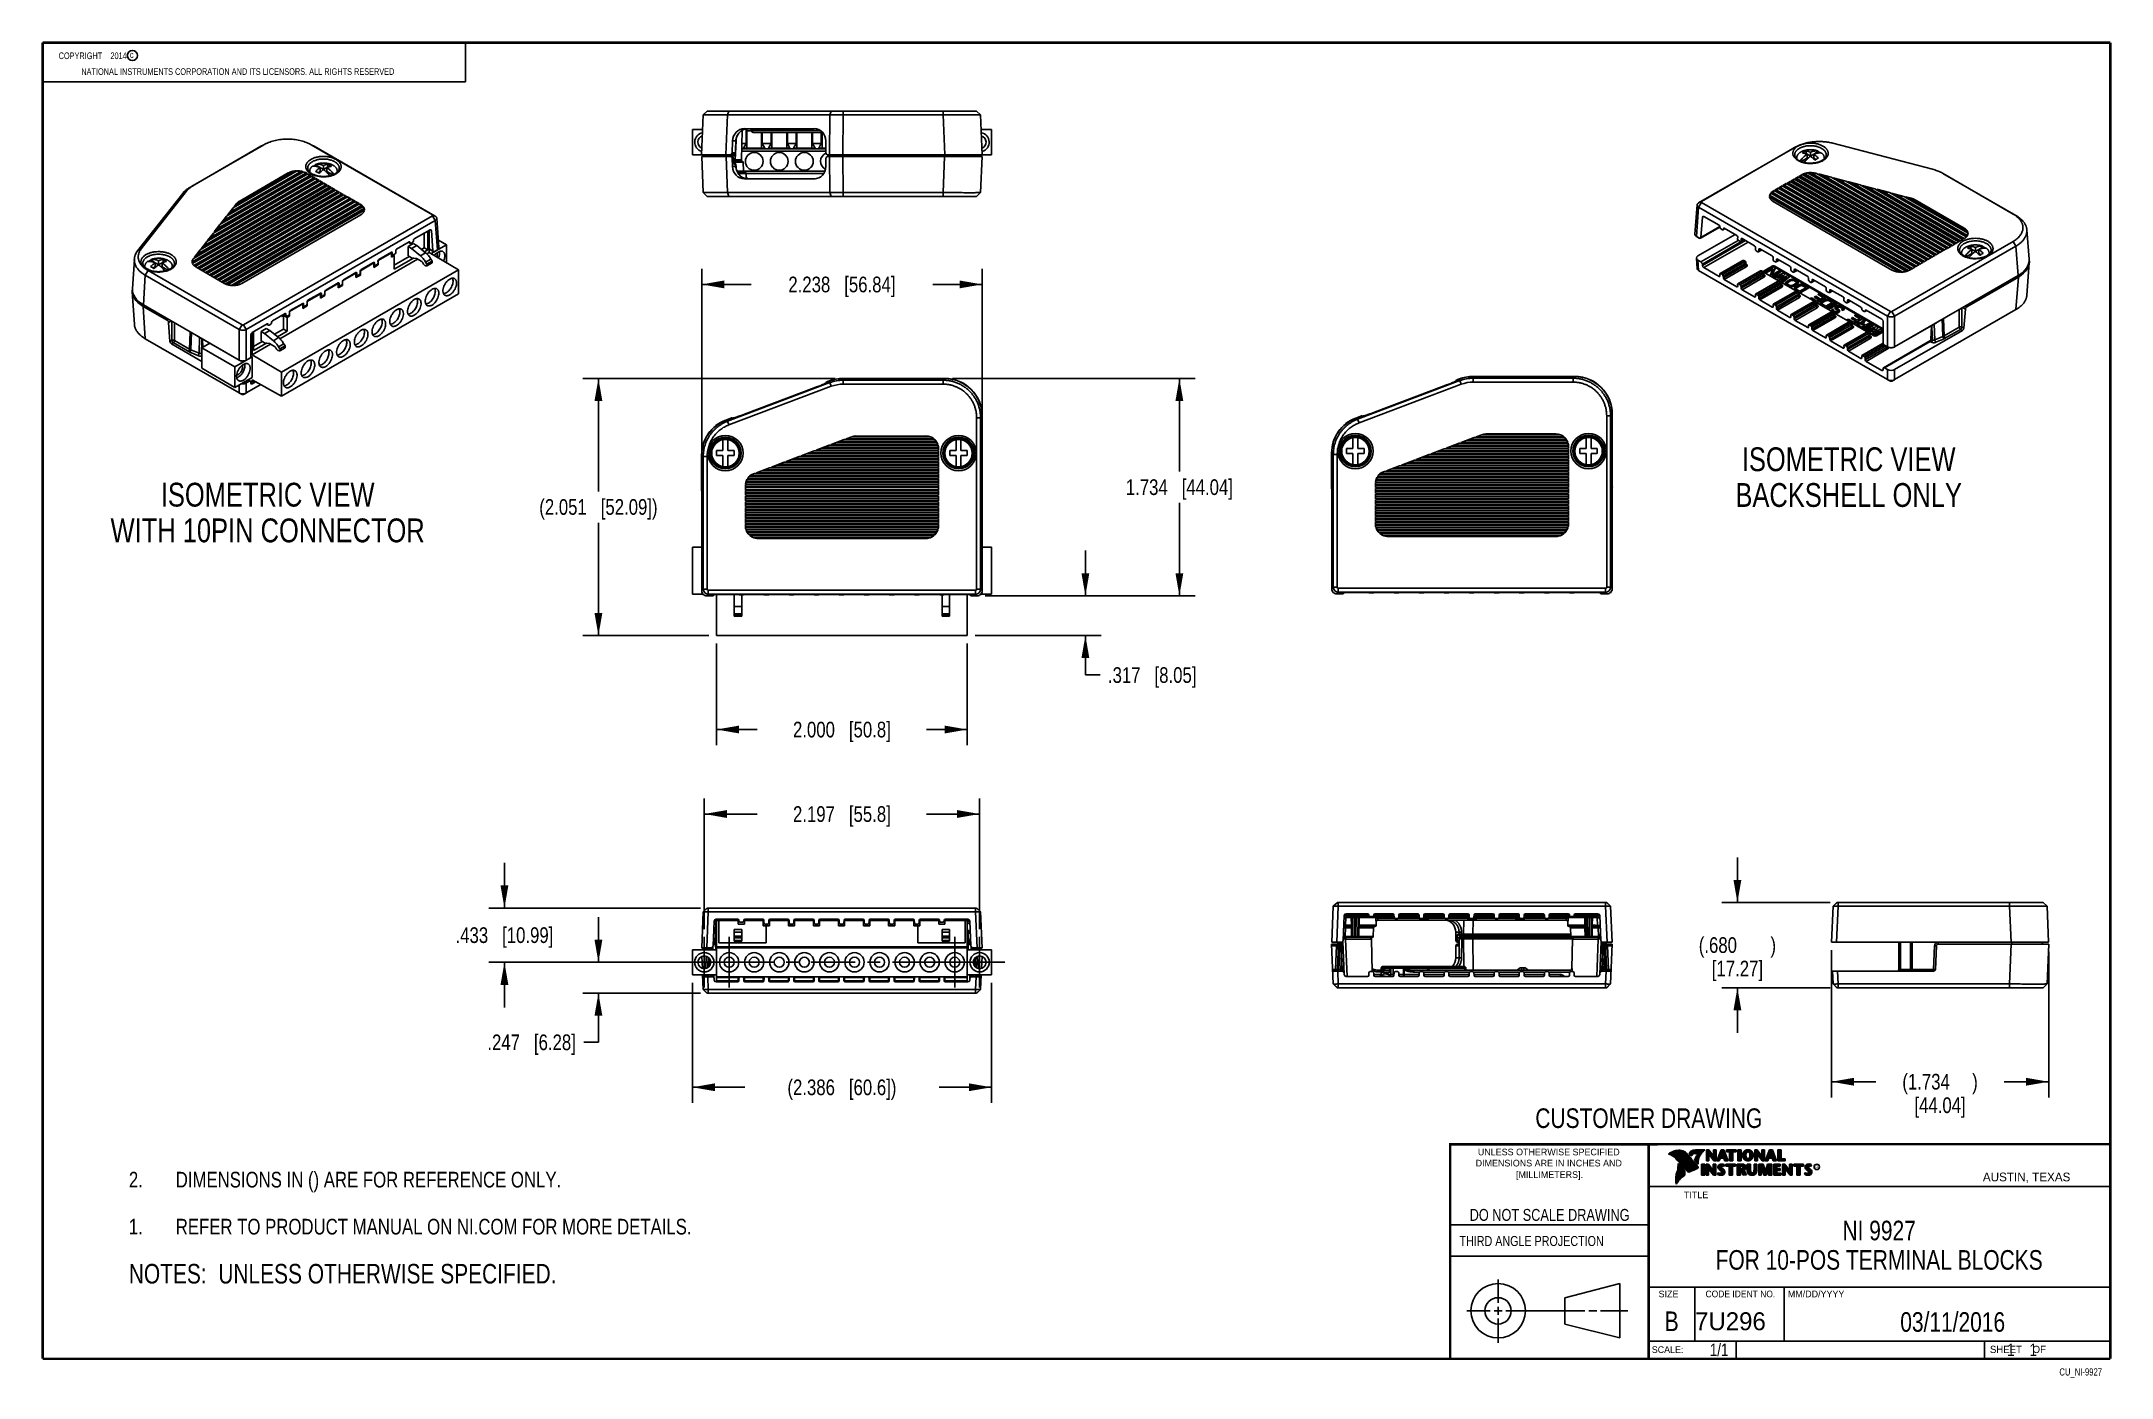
# Model space of a CAD drawing. Header units: inches. Extents: x 0.2 to 16.8, y 0.1 to 10.8.
import ezdxf

# ---------------------------------------------------------------- set-up
doc = ezdxf.new("R2010")
doc.units = ezdxf.units.IN
doc.header["$LTSCALE"] = 0.935
doc.header["$MEASUREMENT"] = 0
doc.linetypes.add('CENTER', pattern=[0.6, 0.375, -0.075, 0.075, -0.075])
doc.layers.get('0').update_dxf_attribs({"linetype": 'CONTINUOUS'})
for name, color, linetype in [('02___PRT_ALL_AXES', 7, 'CONTINUOUS'), ('DETAIL', 7, 'CONTINUOUS'), ('DIMENSIONS', 7, 'CONTINUOUS'), ('NOTE', 7, 'CONTINUOUS')]:
    doc.layers.add(name, color=color, linetype=linetype)
doc.styles.get("Standard").update_dxf_attribs({"font": 'txt', "width": 0.8})
doc.styles.add('TEXTSTYLE_2', font='txt')
doc.styles.add('TEXTSTYLE_3', font='txt', dxfattribs={"width": 0.95})
doc.dimstyles.new('DIMSTYLE_1', dxfattribs={"dimtxt": 0.125, "dimasz": 0.18, "dimexe": 0.125, "dimexo": 0.0625, "dimgap": 0.0625, "dimtad": 0, "dimtih": 1, "dimtoh": 1, "dimdec": 3, "dimzin": 4, "dimdsep": 46, "dimtxsty": 'STANDARD', "dimblk": '_FILLED', "dimblk1": '_FILLED', "dimblk2": '_FILLED', "dimcen": 0.09, "dimadec": 0, "dimazin": 0, "dimtp": 0.001, "dimtm": 0.001, "dimtfac": 1, "dimtdec": 3, "dimtofl": 0, "dimtmove": 0, "dimatfit": 3, "dimldrblk": '_FILLED', "dimfxl": 1, "dimtolj": 1, "dimtzin": 4, "dimarcsym": 0})

msp = doc.modelspace()

# ---------------------------------------------------------------- texts
at = {"color": 2, "linetype": 'CONTINUOUS', "attachment_point": 1, "line_spacing_factor": 0.9}
for s, insert, char_height, width in [('c', (0.946, 10.6893), 0.053, 0.0424), ('NATIONAL INSTRUMENTS CORPORATION AND ITS LICENSORS. ALL RIGHTS RESERVED', (0.5583, 10.5546), 0.053, 3.0104), ('THIRD ANGLE PROJECTION', (11.5564, 1.2384), 0.08, 1.408)]:
    msp.add_mtext(s, dxfattribs=dict(at, insert=insert, char_height=char_height, width=width))
at = {"color": 7, "linetype": 'CONTINUOUS', "attachment_point": 2, "line_spacing_factor": 0.9}
for s, insert, char_height, width in [('CUSTOMER DRAWING', (13.0668, 2.2564), 0.15625, 2), ('DO NOT SCALE DRAWING', (12.2754, 1.4542), 0.095, 1.52), ('B', (13.2497, 0.6361), 0.1562, 0.125)]:
    msp.add_mtext(s, dxfattribs=dict(at, insert=insert, char_height=char_height, width=width))
at = {"color": 2, "linetype": 'CONTINUOUS', "line_spacing_factor": 0.9}
for s, insert, char_height, width, attachment_point, style in [('DIMENSIONS ARE IN INCHES AND', (12.2688, 1.8465), 0.053254, 1.491112, 2, 'TEXTSTYLE_2'), ('UNLESS OTHERWISE SPECIFIED', (12.2688, 1.9352), 0.053254, 1.384604, 2, 'TEXTSTYLE_2'), ('[MILLIMETERS].', (12.2746, 1.7548), 0.053254, 0.745556, 2, 'TEXTSTYLE_2'), ('R', (14.3971, 1.8), 0.0217, 0.021738, 1, 'TEXTSTYLE_2'), ('AUSTIN, TEXAS', (15.7327, 1.7441), 0.069617, 0.905021, 1, 'TEXTSTYLE_2'), ('TITLE', (13.3474, 1.593), 0.05325, 0.26627, 1, 'TEXTSTYLE_2'), ('SIZE', (13.1451, 0.8027), 0.05325, 0.213016, 1, 'TEXTSTYLE_2'), ('CODE IDENT NO.', (13.7978, 0.8027), 0.053254, 0.708278, 2, 'TEXTSTYLE_3'), ('MM/DD/YYYY', (14.1765, 0.8027), 0.05325, 0.53254, 1, 'TEXTSTYLE_2'), ('SCALE:', (13.0904, 0.3585), 0.05325, 0.319524, 1, 'TEXTSTYLE_2'), ('SHEET    OF', (15.7892, 0.3625), 0.057262, 0.629882, 1, 'TEXTSTYLE_2')]:
    msp.add_mtext(s, dxfattribs=dict(at, insert=insert, char_height=char_height, width=width, attachment_point=attachment_point, style=style))
at = {"color": 7, "linetype": 'CONTINUOUS', "insert": (13.4363, 0.6298), "char_height": 0.14316, "width": 0.715775, "attachment_point": 1, "line_spacing_factor": 0.9, "style": 'TEXTSTYLE_2'}
msp.add_mtext('7U296', dxfattribs=at)
at = {"layer": 'DETAIL', "color": 2, "linetype": 'CONTINUOUS', "line_spacing_factor": 0.9}
for s, insert, char_height, width, attachment_point in [('    COPYRIGHT    2014', (0.3125, 10.6805), 0.053, 0.8904, 1), ('ISOMETRIC VIEW\\PBACKSHELL ONLY', (14.6619, 7.5301), 0.19, 2.128, 2), ('ISOMETRIC VIEW\\PWITH 10PIN CONNECTOR', (2.0455, 7.2476), 0.19, 3.04, 2), ('CU_NI-9927', (16.6837, 0.1826), 0.05726, 0.458096, 3)]:
    msp.add_mtext(s, dxfattribs=dict(at, insert=insert, char_height=char_height, width=width, attachment_point=attachment_point))
at = {"layer": 'DETAIL', "color": 7, "linetype": 'CONTINUOUS', "char_height": 0.1, "line_spacing_factor": 0.9}
for s, insert, width, attachment_point in [('1/1', (13.7025, 0.3805), 0.24, 3), ('    1    1', (15.8075, 0.3805), 0.8, 1)]:
    msp.add_mtext(s, dxfattribs=dict(at, insert=insert, width=width, attachment_point=attachment_point))
at = {"layer": 'NOTE', "color": 7, "linetype": 'CONTINUOUS', "char_height": 0.15625, "attachment_point": 2, "line_spacing_factor": 0.9}
for s, insert, width in [('NI 9927\\PFOR 10-POS TERMINAL BLOCKS', (14.9051, 1.3603), 3.25), ('  03/11/2016', (15.4455, 0.6307), 1.5)]:
    msp.add_mtext(s, dxfattribs=dict(at, insert=insert, width=width))

# ---------------------------------------------------------------- blocks, each defined once
blk = doc.blocks.new('CUSTOM_NOTE_BL0', base_point=(3.675, 1.312))
at = {"color": 2, "linetype": 'CONTINUOUS', "width": 0.8}
for s, p in [('1.', (0.938, 1.25)), ('REFER TO PRODUCT MANUAL ON NI.COM FOR MORE DETAILS.', (1.312, 1.25))]:
    blk.add_text(s, height=0.125, dxfattribs=at).set_placement(p)
blk = doc.blocks.new('_FILLED')
at = {"color": 0, "linetype": 'BYBLOCK'}
blk.add_solid([(0, 0), (-1, 0.174), (-1, -0.174)], dxfattribs=at)
blk = doc.blocks.new('*D0')
at = {"layer": 'DIMENSIONS', "color": 2, "linetype": 'CONTINUOUS'}
for p, q in [((4.685, 3.422), (4.685, 3.782)), ((5.464, 3.422), (4.56, 3.422)), ((5.499, 3.175), (4.56, 3.175)), ((4.685, 3.175), (4.685, 2.784)), ((4.685, 2.784), (4.568, 2.784))]:
    blk.add_line(p, q, dxfattribs=at)
at = {"layer": 'DIMENSIONS', "color": 2, "linetype": 'CONTINUOUS', "xscale": 0.18, "yscale": 0.18, "zscale": 0.18}
for p, rotation in [((4.685, 3.422), 270), ((4.685, 3.175), 90)]:
    blk.add_blockref('_FILLED', p, dxfattribs=dict(at, rotation=rotation))
at = {"layer": 'DIMENSIONS', "color": 2, "linetype": 'CONTINUOUS', "insert": (4.505, 2.846), "char_height": 0.125, "width": 1.125, "attachment_point": 3, "line_spacing_factor": 0.9}
blk.add_mtext('.247{\\Ftxt.shx;\\W1.000000;\\H0.125000; }[6.28]', dxfattribs=at)
blk = doc.blocks.new('*D1')
at = {"layer": 'DIMENSIONS', "color": 2, "linetype": 'CONTINUOUS'}
for p, q in [((3.935, 3.855), (3.935, 4.215)), ((5.499, 3.855), (3.81, 3.855)), ((5.464, 3.422), (3.81, 3.422)), ((3.935, 3.422), (3.935, 3.062))]:
    blk.add_line(p, q, dxfattribs=at)
at = {"layer": 'DIMENSIONS', "color": 2, "linetype": 'CONTINUOUS', "xscale": 0.18, "yscale": 0.18, "zscale": 0.18}
for p, rotation in [((3.935, 3.855), 270), ((3.935, 3.422), 90)]:
    blk.add_blockref('_FILLED', p, dxfattribs=dict(at, rotation=rotation))
at = {"layer": 'DIMENSIONS', "color": 2, "linetype": 'CONTINUOUS', "insert": (3.935, 3.701), "char_height": 0.125, "width": 1.225, "attachment_point": 2, "line_spacing_factor": 0.9}
blk.add_mtext('.433{\\Ftxt.shx;\\W1.000000;\\H0.125000; }[10.99]', dxfattribs=at)
blk = doc.blocks.new('*D2')
at = {"layer": 'DIMENSIONS', "color": 2, "linetype": 'CONTINUOUS'}
for p, q in [((5.509, 6.92), (5.509, 8.955)), ((7.747, 6.92), (7.747, 8.955)), ((5.509, 8.83), (5.903, 8.83)), ((7.747, 8.83), (7.353, 8.83))]:
    blk.add_line(p, q, dxfattribs=at)
at = {"layer": 'DIMENSIONS', "color": 2, "linetype": 'CONTINUOUS', "xscale": 0.18, "yscale": 0.18, "zscale": 0.18, "rotation": 180}
blk.add_blockref('_FILLED', (5.509, 8.83), dxfattribs=at)
at = {"layer": 'DIMENSIONS', "color": 2, "linetype": 'CONTINUOUS', "xscale": 0.18, "yscale": 0.18, "zscale": 0.18}
blk.add_blockref('_FILLED', (7.747, 8.83), dxfattribs=at)
at = {"layer": 'DIMENSIONS', "color": 2, "linetype": 'CONTINUOUS', "insert": (6.628, 8.892), "char_height": 0.125, "width": 1.325, "attachment_point": 2, "line_spacing_factor": 0.9}
blk.add_mtext('2.238{\\Ftxt.shx;\\W1.000000;\\H0.125000; }[56.84]', dxfattribs=at)
blk = doc.blocks.new('*D3')
at = {"layer": 'DIMENSIONS', "color": 2, "linetype": 'CONTINUOUS'}
for p, q in [((5.435, 3.259), (5.435, 2.3)), ((7.821, 3.259), (7.821, 2.3)), ((5.435, 2.425), (5.853, 2.425)), ((7.821, 2.425), (7.403, 2.425))]:
    blk.add_line(p, q, dxfattribs=at)
at = {"layer": 'DIMENSIONS', "color": 2, "linetype": 'CONTINUOUS', "xscale": 0.18, "yscale": 0.18, "zscale": 0.18, "rotation": 180}
blk.add_blockref('_FILLED', (5.435, 2.425), dxfattribs=at)
at = {"layer": 'DIMENSIONS', "color": 2, "linetype": 'CONTINUOUS', "xscale": 0.18, "yscale": 0.18, "zscale": 0.18}
blk.add_blockref('_FILLED', (7.821, 2.425), dxfattribs=at)
at = {"layer": 'DIMENSIONS', "color": 2, "linetype": 'CONTINUOUS', "insert": (6.628, 2.487), "char_height": 0.125, "width": 1.425, "attachment_point": 2, "line_spacing_factor": 0.9}
blk.add_mtext('(2.386{\\Ftxt.shx;\\W1.000000;\\H0.125000; }[60.6])', dxfattribs=at)
blk = doc.blocks.new('*D4')
at = {"layer": 'DIMENSIONS', "color": 2, "linetype": 'CONTINUOUS'}
for p, q in [((7.511, 8.08), (9.446, 8.08)), ((9.321, 8.08), (9.321, 7.338)), ((9.321, 6.346), (9.321, 7.088)), ((7.77, 6.346), (9.446, 6.346))]:
    blk.add_line(p, q, dxfattribs=at)
at = {"layer": 'DIMENSIONS', "color": 2, "linetype": 'CONTINUOUS', "xscale": 0.18, "yscale": 0.18, "zscale": 0.18}
for p, rotation in [((9.321, 8.08), 90), ((9.321, 6.346), 270)]:
    blk.add_blockref('_FILLED', p, dxfattribs=dict(at, rotation=rotation))
at = {"layer": 'DIMENSIONS', "color": 2, "linetype": 'CONTINUOUS', "insert": (9.321, 7.275), "char_height": 0.125, "width": 1.325, "attachment_point": 2, "line_spacing_factor": 0.9}
blk.add_mtext('1.734{\\Ftxt.shx;\\W1.000000;\\H0.125000; }[44.04]', dxfattribs=at)
blk = doc.blocks.new('*D5')
at = {"layer": 'DIMENSIONS', "color": 2, "linetype": 'CONTINUOUS'}
for p, q in [((8.571, 6.346), (8.571, 6.706)), ((7.77, 6.346), (8.696, 6.346)), ((7.691, 6.029), (8.696, 6.029)), ((8.571, 6.029), (8.571, 5.714)), ((8.571, 5.714), (8.689, 5.714))]:
    blk.add_line(p, q, dxfattribs=at)
at = {"layer": 'DIMENSIONS', "color": 2, "linetype": 'CONTINUOUS', "xscale": 0.18, "yscale": 0.18, "zscale": 0.18}
for p, rotation in [((8.571, 6.346), 270), ((8.571, 6.029), 90)]:
    blk.add_blockref('_FILLED', p, dxfattribs=dict(at, rotation=rotation))
at = {"layer": 'DIMENSIONS', "color": 2, "linetype": 'CONTINUOUS', "insert": (8.751, 5.776), "char_height": 0.125, "width": 1.125, "attachment_point": 1, "line_spacing_factor": 0.9}
blk.add_mtext('.317{\\Ftxt.shx;\\W1.000000;\\H0.125000; }[8.05]', dxfattribs=at)
blk = doc.blocks.new('*D6')
at = {"layer": 'DIMENSIONS', "color": 2, "linetype": 'CONTINUOUS'}
for p, q in [((5.628, 5.966), (5.628, 5.154)), ((7.628, 5.966), (7.628, 5.154)), ((5.628, 5.279), (5.953, 5.279)), ((7.628, 5.279), (7.303, 5.279))]:
    blk.add_line(p, q, dxfattribs=at)
at = {"layer": 'DIMENSIONS', "color": 2, "linetype": 'CONTINUOUS', "xscale": 0.18, "yscale": 0.18, "zscale": 0.18, "rotation": 180}
blk.add_blockref('_FILLED', (5.628, 5.279), dxfattribs=at)
at = {"layer": 'DIMENSIONS', "color": 2, "linetype": 'CONTINUOUS', "xscale": 0.18, "yscale": 0.18, "zscale": 0.18}
blk.add_blockref('_FILLED', (7.628, 5.279), dxfattribs=at)
at = {"layer": 'DIMENSIONS', "color": 2, "linetype": 'CONTINUOUS', "insert": (6.628, 5.341), "char_height": 0.125, "width": 1.225, "attachment_point": 2, "line_spacing_factor": 0.9}
blk.add_mtext('2.000{\\Ftxt.shx;\\W1.000000;\\H0.125000; }[50.8]', dxfattribs=at)
blk = doc.blocks.new('*D7')
at = {"layer": 'DIMENSIONS', "color": 2, "linetype": 'CONTINUOUS'}
for p, q in [((5.53, 3.686), (5.53, 4.73)), ((7.727, 3.686), (7.727, 4.73)), ((5.53, 4.605), (5.953, 4.605)), ((7.727, 4.605), (7.303, 4.605))]:
    blk.add_line(p, q, dxfattribs=at)
at = {"layer": 'DIMENSIONS', "color": 2, "linetype": 'CONTINUOUS', "xscale": 0.18, "yscale": 0.18, "zscale": 0.18, "rotation": 180}
blk.add_blockref('_FILLED', (5.53, 4.605), dxfattribs=at)
at = {"layer": 'DIMENSIONS', "color": 2, "linetype": 'CONTINUOUS', "xscale": 0.18, "yscale": 0.18, "zscale": 0.18}
blk.add_blockref('_FILLED', (7.727, 4.605), dxfattribs=at)
at = {"layer": 'DIMENSIONS', "color": 2, "linetype": 'CONTINUOUS', "insert": (6.628, 4.667), "char_height": 0.125, "width": 1.225, "attachment_point": 2, "line_spacing_factor": 0.9}
blk.add_mtext('2.197{\\Ftxt.shx;\\W1.000000;\\H0.125000; }[55.8]', dxfattribs=at)
blk = doc.blocks.new('*D8')
at = {"layer": 'DIMENSIONS', "color": 2, "linetype": 'CONTINUOUS'}
for p, q in [((13.774, 3.899), (13.774, 4.259)), ((14.514, 3.899), (13.649, 3.899)), ((14.514, 3.219), (13.649, 3.219)), ((13.774, 3.219), (13.774, 2.859))]:
    blk.add_line(p, q, dxfattribs=at)
at = {"layer": 'DIMENSIONS', "color": 2, "linetype": 'CONTINUOUS', "xscale": 0.18, "yscale": 0.18, "zscale": 0.18}
for p, rotation in [((13.774, 3.899), 270), ((13.774, 3.219), 90)]:
    blk.add_blockref('_FILLED', p, dxfattribs=dict(at, rotation=rotation))
at = {"layer": 'DIMENSIONS', "color": 2, "linetype": 'CONTINUOUS', "insert": (13.774, 3.622), "char_height": 0.125, "width": 0.9, "attachment_point": 2, "line_spacing_factor": 0.9}
blk.add_mtext('(.680{\\Ftxt.shx;\\W2.400000;\\H0.125000; })\\P[17.27]', dxfattribs=at)
blk = doc.blocks.new('*D9')
at = {"layer": 'DIMENSIONS', "color": 2, "linetype": 'CONTINUOUS'}
for p, q in [((14.524, 3.519), (14.524, 2.344)), ((16.258, 3.505), (16.258, 2.344)), ((14.524, 2.469), (14.879, 2.469)), ((16.258, 2.469), (15.904, 2.469))]:
    blk.add_line(p, q, dxfattribs=at)
at = {"layer": 'DIMENSIONS', "color": 2, "linetype": 'CONTINUOUS', "xscale": 0.18, "yscale": 0.18, "zscale": 0.18, "rotation": 180}
blk.add_blockref('_FILLED', (14.524, 2.469), dxfattribs=at)
at = {"layer": 'DIMENSIONS', "color": 2, "linetype": 'CONTINUOUS', "xscale": 0.18, "yscale": 0.18, "zscale": 0.18}
blk.add_blockref('_FILLED', (16.258, 2.469), dxfattribs=at)
at = {"layer": 'DIMENSIONS', "color": 2, "linetype": 'CONTINUOUS', "insert": (15.391, 2.532), "char_height": 0.125, "width": 0.9, "attachment_point": 2, "line_spacing_factor": 0.9}
blk.add_mtext('(1.734{\\Ftxt.shx;\\W1.600000;\\H0.125000; })\\P[44.04]', dxfattribs=at)
blk = doc.blocks.new('*D10')
at = {"layer": 'DIMENSIONS', "color": 2, "linetype": 'CONTINUOUS'}
for p, q in [((6.573, 8.08), (4.56, 8.08)), ((4.685, 8.08), (4.685, 7.179)), ((4.685, 6.029), (4.685, 6.929)), ((5.566, 6.029), (4.56, 6.029))]:
    blk.add_line(p, q, dxfattribs=at)
at = {"layer": 'DIMENSIONS', "color": 2, "linetype": 'CONTINUOUS', "xscale": 0.18, "yscale": 0.18, "zscale": 0.18}
for p, rotation in [((4.685, 8.08), 90), ((4.685, 6.029), 270)]:
    blk.add_blockref('_FILLED', p, dxfattribs=dict(at, rotation=rotation))
at = {"layer": 'DIMENSIONS', "color": 2, "linetype": 'CONTINUOUS', "insert": (4.685, 7.117), "char_height": 0.125, "width": 1.525, "attachment_point": 2, "line_spacing_factor": 0.9}
blk.add_mtext('(2.051{\\Ftxt.shx;\\W1.000000;\\H0.125000; }[52.09])', dxfattribs=at)
blk = doc.blocks.new('NOTES_HEADER_BL1', base_point=(3.1215, 0.9375))
at = {"layer": 'DETAIL', "color": 2, "linetype": 'CONTINUOUS', "width": 0.8}
blk.add_text('NOTES:  UNLESS OTHERWISE SPECIFIED.', height=0.156, dxfattribs=at).set_placement((0.9375, 0.8595))
blk = doc.blocks.new('DIMS_REF_BL2', base_point=(3.125, 1.687))
at = {"layer": 'DETAIL', "color": 2, "linetype": 'CONTINUOUS', "width": 0.8}
for s, p in [('2.', (0.938, 1.625)), ('DIMENSIONS IN () ARE FOR REFERENCE ONLY.', (1.312, 1.625))]:
    blk.add_text(s, height=0.125, dxfattribs=at).set_placement(p)

# ---------------------------------------------------------------- dimensions: what is measured, and where the dimension line sits
at = {"layer": 'DIMENSIONS', "color": 2, "linetype": 'CONTINUOUS'}
for base, p1, p2, picture, middle in [((7.7471, 8.8297), (5.5094, 6.8578), (7.7471, 6.8578), '*D2', (6.6283, 8.8297)), ((7.7267, 4.6049), (5.5298, 3.624), (7.7267, 3.624), '*D7', (6.6283, 4.6049))]:
    dim = msp.add_linear_dim(base=base, p1=p1, p2=p2, dimstyle='DIMSTYLE_1', dxfattribs=at)
    dim.commit()
    dim.dimension.update_dxf_attribs({"geometry": picture, "text_midpoint": middle, "dimtype": 160})
for base, p1, p2, angle, picture, middle in [((4.6853, 6.0287), (6.6352, 8.0797), (5.6283, 6.0287), 270, '*D10', (4.6853, 7.0542)), ((13.7744, 3.8992), (14.5769, 3.2192), (14.5769, 3.8992), 90, '*D8', (13.7744, 3.4654))]:
    dim = msp.add_linear_dim(base=base, p1=p1, p2=p2, angle=angle, text='(<>)', dimstyle='DIMSTYLE_1', dxfattribs=at)
    dim.commit()
    dim.dimension.update_dxf_attribs({"geometry": picture, "text_midpoint": middle, "dimtype": 160})
for base, p1, p2, angle, picture, middle in [((9.3212, 8.0797), (7.7071, 6.3456), (7.4487, 8.0797), 90, '*D4', (9.3212, 7.2126)), ((8.5712, 6.3456), (7.6283, 6.0287), (7.7071, 6.3456), 90, '*D5', (9.3137, 5.7137)), ((5.6283, 5.2787), (7.6283, 6.0287), (5.6283, 6.0287), 180, '*D6', (6.6283, 5.2787)), ((3.9353, 3.8549), (5.5265, 3.4222), (5.5619, 3.8549), 90, '*D1', (3.9353, 3.6385)), ((4.6853, 3.4222), (5.5619, 3.1749), (5.5265, 3.4222), 90, '*D0', (3.9428, 2.784))]:
    dim = msp.add_linear_dim(base=base, p1=p1, p2=p2, angle=angle, dimstyle='DIMSTYLE_1', dxfattribs=at)
    dim.commit()
    dim.dimension.update_dxf_attribs({"geometry": picture, "text_midpoint": middle, "dimtype": 160})
for base, p1, p2, picture, middle in [((16.2584, 2.4692), (14.5244, 3.5812), (16.2584, 3.5672), '*D9', (15.3914, 2.3754)), ((7.8212, 2.4249), (5.4353, 3.3218), (7.8212, 3.3218), '*D3', (6.6283, 2.4249))]:
    dim = msp.add_linear_dim(base=base, p1=p1, p2=p2, text='(<>)', dimstyle='DIMSTYLE_1', dxfattribs=at)
    dim.commit()
    dim.dimension.update_dxf_attribs({"geometry": picture, "text_midpoint": middle, "dimtype": 160})

# ---------------------------------------------------------------- linework, layer by layer
at = {"color": 2, "linetype": 'CONTINUOUS'}
for p, q in [((0.25, 10.7586), (3.625, 10.7586)), ((0.25, 10.7586), (0.25, 10.4456)), ((3.625, 10.7586), (3.625, 10.4456)), ((0.25, 10.4456), (3.625, 10.4456)), ((13.0652, 1.9695), (16.745, 1.9695)), ((13.0652, 1.9695), (13.0652, 0.2605)), ((13.2311, 1.8934), (13.2311, 1.8949)), ((13.2347, 1.8921), (13.2347, 1.8972)), ((13.2382, 1.8907), (13.2382, 1.8994)), ((13.2418, 1.8892), (13.2418, 1.9015)), ((13.2453, 1.8876), (13.2453, 1.9035)), ((13.2489, 1.8858), (13.2489, 1.9054)), ((13.2524, 1.8839), (13.2524, 1.9069)), ((13.256, 1.8818), (13.256, 1.9084)), ((13.2596, 1.8796), (13.2596, 1.9098)), ((13.2631, 1.8772), (13.2631, 1.9111)), ((13.2667, 1.8747), (13.2667, 1.9124)), ((13.2702, 1.872), (13.2702, 1.9135)), ((13.2738, 1.869), (13.2738, 1.9146)), ((13.2773, 1.8658), (13.2773, 1.9155)), ((13.2809, 1.8624), (13.2809, 1.9164)), ((13.2844, 1.8587), (13.2844, 1.9173)), ((13.288, 1.8549), (13.288, 1.9181)), ((13.2915, 1.851), (13.2915, 1.9188)), ((13.2951, 1.8471), (13.2951, 1.9194)), ((13.2987, 1.8431), (13.2987, 1.9198)), ((13.3022, 1.8391), (13.3022, 1.92)), ((13.3058, 1.8351), (13.3058, 1.9201)), ((13.3093, 1.8311), (13.3093, 1.9201)), ((13.3129, 1.827), (13.3129, 1.9199)), ((13.3164, 1.8229), (13.3164, 1.9196)), ((13.32, 1.8188), (13.32, 1.9192)), ((13.3235, 1.8146), (13.3235, 1.9186)), ((13.3271, 1.8104), (13.3271, 1.9179)), ((13.3306, 1.8062), (13.3306, 1.9172)), ((13.3342, 1.802), (13.3342, 1.9163)), ((13.3378, 1.7978), (13.3378, 1.9151)), ((13.3413, 1.7937), (13.3413, 1.9138)), ((13.3449, 1.7897), (13.3449, 1.9122)), ((13.3484, 1.7856), (13.3484, 1.9103)), ((13.352, 1.7817), (13.352, 1.9081)), ((13.3555, 1.7778), (13.3555, 1.9055)), ((13.3591, 1.7739), (13.3591, 1.9026)), ((13.3626, 1.7701), (13.3626, 1.8991)), ((13.3662, 1.7663), (13.3662, 1.8952)), ((13.3697, 1.7625), (13.3697, 1.8915)), ((13.3733, 1.7588), (13.3733, 1.8878)), ((13.3769, 1.7556), (13.3769, 1.8841)), ((13.3804, 1.7529), (13.3804, 1.8803)), ((13.384, 1.7512), (13.384, 1.8766)), ((13.3875, 1.7509), (13.3875, 1.8728)), ((13.4022, 1.878), (13.3901, 1.8922)), ((13.3911, 1.7518), (13.3911, 1.8691)), ((13.4029, 1.881), (13.3927, 1.893)), ((13.3946, 1.8908), (13.3946, 1.8999)), ((13.3946, 1.7533), (13.3946, 1.8653)), ((13.3982, 1.8866), (13.3982, 1.9062)), ((13.3982, 1.7548), (13.3982, 1.8615)), ((13.4017, 1.8824), (13.4017, 1.9101)), ((13.4017, 1.7563), (13.4017, 1.8574)), ((13.4053, 1.8823), (13.4053, 1.9129)), ((13.4053, 1.7578), (13.4053, 1.8531)), ((13.4088, 1.8844), (13.4088, 1.915)), ((13.4088, 1.7593), (13.4088, 1.8488)), ((13.4124, 1.887), (13.4124, 1.9167)), ((13.4124, 1.7609), (13.4124, 1.8445)), ((13.4159, 1.89), (13.4159, 1.9182)), ((13.4159, 1.7625), (13.4159, 1.8402)), ((13.4195, 1.8937), (13.4195, 1.9193)), ((13.4195, 1.7641), (13.4195, 1.8359)), ((13.4231, 1.8964), (13.4231, 1.9203)), ((13.4231, 1.7657), (13.4231, 1.8316)), ((13.4266, 1.8982), (13.4266, 1.9209)), ((13.4266, 1.7674), (13.4266, 1.8273)), ((13.4302, 1.8995), (13.4302, 1.9214)), ((13.4302, 1.7691), (13.4302, 1.823)), ((13.4414, 1.8328), (13.4319, 1.8437)), ((13.4337, 1.8997), (13.4337, 1.922)), ((13.4337, 1.7708), (13.4337, 1.8187)), ((13.4433, 1.8344), (13.4349, 1.844)), ((13.4373, 1.8991), (13.4373, 1.9224)), ((13.4373, 1.8413), (13.4373, 1.8491)), ((13.4408, 1.898), (13.4408, 1.9228)), ((13.4408, 1.8372), (13.4408, 1.8572)), ((13.4444, 1.8972), (13.4444, 1.9231)), ((13.4444, 1.8331), (13.4444, 1.8665)), ((13.4479, 1.8969), (13.4479, 1.9234)), ((13.4479, 1.8288), (13.4479, 1.873)), ((13.4515, 1.8966), (13.4515, 1.9236)), ((13.4515, 1.8247), (13.4515, 1.8764)), ((13.4529, 1.9261), (13.5132, 1.9271)), ((13.453, 1.9236), (13.5067, 1.9245)), ((13.455, 1.8965), (13.455, 1.9237)), ((13.455, 1.8207), (13.455, 1.878)), ((13.4586, 1.8964), (13.4586, 1.9237)), ((13.4586, 1.8303), (13.4586, 1.879)), ((13.4622, 1.8957), (13.4622, 1.9238)), ((13.4622, 1.8535), (13.4622, 1.8795)), ((13.4657, 1.8935), (13.4657, 1.9238)), ((13.4657, 1.8636), (13.4657, 1.8798)), ((13.4693, 1.872), (13.4693, 1.9239)), ((13.4728, 1.8794), (13.4728, 1.9239)), ((13.4764, 1.8859), (13.4764, 1.924)), ((13.4799, 1.8919), (13.4799, 1.924)), ((13.4835, 1.8973), (13.4835, 1.9241)), ((13.487, 1.9023), (13.487, 1.9242)), ((13.4906, 1.9069), (13.4906, 1.9242)), ((13.4941, 1.9112), (13.4941, 1.9243)), ((13.4977, 1.9153), (13.4977, 1.9243)), ((13.5013, 1.9191), (13.5013, 1.9244)), ((13.5261, 1.9263), (13.5451, 1.9263)), ((13.5261, 1.839), (13.5261, 1.9263)), ((13.5466, 1.839), (13.5261, 1.839)), ((13.5286, 1.9237), (13.5439, 1.9237)), ((13.5286, 1.8415), (13.5286, 1.9237)), ((13.5441, 1.8415), (13.5286, 1.8415)), ((13.5332, 1.8415), (13.5332, 1.9237)), ((13.5367, 1.8415), (13.5367, 1.9237)), ((13.5402, 1.8415), (13.5402, 1.9237)), ((13.5441, 1.8976), (13.5437, 1.9237)), ((13.5439, 1.9237), (13.5854, 1.869)), ((13.5873, 1.8415), (13.5441, 1.8976)), ((13.5441, 1.8976), (13.5441, 1.8415)), ((13.5451, 1.9263), (13.5829, 1.8765)), ((13.586, 1.839), (13.5466, 1.8902)), ((13.5466, 1.8902), (13.5466, 1.839)), ((13.5471, 1.8936), (13.5471, 1.9194)), ((13.5506, 1.8891), (13.5506, 1.9149)), ((13.5541, 1.8846), (13.5541, 1.9103)), ((13.5576, 1.8801), (13.5576, 1.9057)), ((13.561, 1.8756), (13.561, 1.9011)), ((13.5645, 1.8711), (13.5645, 1.8965)), ((13.568, 1.8665), (13.568, 1.8919)), ((13.5715, 1.862), (13.5715, 1.8874)), ((13.575, 1.8575), (13.575, 1.8828)), ((13.5784, 1.853), (13.5784, 1.8782)), ((13.5819, 1.8485), (13.5819, 1.8736)), ((13.5829, 1.9263), (13.6036, 1.9263)), ((13.5829, 1.8765), (13.5829, 1.9263)), ((13.5854, 1.9237), (13.6011, 1.9237)), ((13.5854, 1.869), (13.5854, 1.9237)), ((13.5854, 1.844), (13.5854, 1.869)), ((13.6036, 1.839), (13.586, 1.839)), ((13.6011, 1.8415), (13.5873, 1.8415)), ((13.5889, 1.8415), (13.5889, 1.9237)), ((13.5923, 1.8415), (13.5923, 1.9237)), ((13.5958, 1.8415), (13.5958, 1.9237)), ((13.5993, 1.8415), (13.5993, 1.9237)), ((13.6011, 1.9237), (13.6011, 1.8415)), ((13.6036, 1.9263), (13.6036, 1.839)), ((13.6088, 1.839), (13.6444, 1.9262)), ((13.6294, 1.839), (13.6088, 1.839)), ((13.6125, 1.8415), (13.6461, 1.9237)), ((13.6277, 1.8415), (13.6125, 1.8415)), ((13.6167, 1.8415), (13.6167, 1.8516)), ((13.6201, 1.8415), (13.6201, 1.8601)), ((13.6236, 1.8415), (13.6236, 1.8686)), ((13.6271, 1.8415), (13.6271, 1.8771)), ((13.6361, 1.8623), (13.6277, 1.8415)), ((13.6378, 1.8598), (13.6294, 1.839)), ((13.6306, 1.8486), (13.6306, 1.8857)), ((13.634, 1.8573), (13.634, 1.8942)), ((13.6665, 1.8623), (13.6361, 1.8623)), ((13.6375, 1.8623), (13.6375, 1.9027)), ((13.6647, 1.8598), (13.6378, 1.8598)), ((13.6388, 1.8711), (13.65, 1.9073)), ((13.6639, 1.8711), (13.6388, 1.8711)), ((13.641, 1.8781), (13.641, 1.9112)), ((13.641, 1.8623), (13.641, 1.8711)), ((13.6423, 1.8736), (13.6519, 1.9048)), ((13.6606, 1.8736), (13.6423, 1.8736)), ((13.6444, 1.9262), (13.6664, 1.9262)), ((13.6445, 1.8893), (13.6445, 1.9197)), ((13.6445, 1.8623), (13.6445, 1.8711)), ((13.6461, 1.9237), (13.6647, 1.9237)), ((13.6479, 1.9006), (13.6479, 1.9237)), ((13.6479, 1.8623), (13.6479, 1.8711)), ((13.65, 1.9073), (13.6541, 1.9073)), ((13.6514, 1.9073), (13.6514, 1.9237)), ((13.6514, 1.8623), (13.6514, 1.8711)), ((13.6519, 1.9048), (13.6521, 1.9048)), ((13.6521, 1.9048), (13.6606, 1.8736)), ((13.6541, 1.9073), (13.6639, 1.8711)), ((13.6549, 1.9043), (13.6549, 1.9237)), ((13.6549, 1.8623), (13.6549, 1.8711)), ((13.6584, 1.8915), (13.6584, 1.9237)), ((13.6584, 1.8623), (13.6584, 1.8711)), ((13.6618, 1.8787), (13.6618, 1.9237)), ((13.6618, 1.8623), (13.6618, 1.8711)), ((13.6647, 1.9237), (13.6959, 1.8415)), ((13.6717, 1.839), (13.6647, 1.8598)), ((13.6653, 1.8623), (13.6653, 1.922)), ((13.6664, 1.9262), (13.6995, 1.839)), ((13.6735, 1.8415), (13.6665, 1.8623)), ((13.6688, 1.8555), (13.6688, 1.9128)), ((13.6995, 1.839), (13.6717, 1.839)), ((13.6723, 1.8452), (13.6723, 1.9037)), ((13.6959, 1.8415), (13.6735, 1.8415)), ((13.6757, 1.8415), (13.6757, 1.8945)), ((13.6792, 1.8415), (13.6792, 1.8854)), ((13.6827, 1.8415), (13.6827, 1.8762)), ((13.6862, 1.8415), (13.6862, 1.8671)), ((13.6866, 1.9262), (13.7634, 1.9262)), ((13.6866, 1.9099), (13.6866, 1.9262)), ((13.7118, 1.9099), (13.6866, 1.9099)), ((13.6891, 1.9237), (13.7609, 1.9237)), ((13.6891, 1.9125), (13.6891, 1.9237)), ((13.7143, 1.9125), (13.6891, 1.9125)), ((13.6896, 1.8415), (13.6896, 1.8579)), ((13.6931, 1.9125), (13.6931, 1.9237)), ((13.6931, 1.8415), (13.6931, 1.8488)), ((13.6966, 1.9125), (13.6966, 1.9237)), ((13.7001, 1.9125), (13.7001, 1.9237)), ((13.7035, 1.9125), (13.7035, 1.9237)), ((13.707, 1.9125), (13.707, 1.9237)), ((13.7105, 1.9125), (13.7105, 1.9237)), ((13.7118, 1.839), (13.7118, 1.9099)), ((13.7382, 1.839), (13.7118, 1.839)), ((13.7143, 1.9125), (13.714, 1.9237)), ((13.7143, 1.8415), (13.7143, 1.9125)), ((13.7357, 1.8415), (13.7143, 1.8415)), ((13.7174, 1.8415), (13.7174, 1.9237)), ((13.7209, 1.8415), (13.7209, 1.9237)), ((13.7244, 1.8415), (13.7244, 1.9237)), ((13.7279, 1.8415), (13.7279, 1.9237)), ((13.7313, 1.8415), (13.7313, 1.9237)), ((13.7357, 1.9125), (13.7348, 1.9237)), ((13.7609, 1.9125), (13.7357, 1.9125)), ((13.7357, 1.9125), (13.7357, 1.8415)), ((13.7634, 1.9099), (13.7382, 1.9099)), ((13.7382, 1.9099), (13.7382, 1.839)), ((13.7383, 1.9125), (13.7383, 1.9237)), ((13.7418, 1.9125), (13.7418, 1.9237)), ((13.7452, 1.9125), (13.7452, 1.9237)), ((13.7487, 1.9125), (13.7487, 1.9237)), ((13.7522, 1.9125), (13.7522, 1.9237)), ((13.7557, 1.9125), (13.7557, 1.9237)), ((13.7591, 1.9125), (13.7591, 1.9237)), ((13.7609, 1.9237), (13.7609, 1.9125)), ((13.7634, 1.9262), (13.7634, 1.9099)), ((13.7768, 1.9262), (13.8031, 1.9262)), ((13.7768, 1.839), (13.7768, 1.9262)), ((13.8031, 1.839), (13.7768, 1.839)), ((13.7794, 1.9237), (13.8006, 1.9237)), ((13.7794, 1.8415), (13.7794, 1.9237)), ((13.8006, 1.8415), (13.7794, 1.8415)), ((13.7835, 1.8415), (13.7835, 1.9237)), ((13.787, 1.8415), (13.787, 1.9237)), ((13.7904, 1.8415), (13.7904, 1.9237)), ((13.7939, 1.8415), (13.7939, 1.9237)), ((13.7974, 1.8415), (13.7974, 1.9237)), ((13.8006, 1.9237), (13.8006, 1.8415)), ((13.8031, 1.9262), (13.8031, 1.839)), ((13.8154, 1.8853), (13.8155, 1.8871)), ((13.8154, 1.8834), (13.8154, 1.8853)), ((13.8154, 1.8816), (13.8154, 1.8834)), ((13.8155, 1.8797), (13.8154, 1.8816)), ((13.8155, 1.8871), (13.8157, 1.8889)), ((13.8157, 1.8779), (13.8155, 1.8797)), ((13.8157, 1.8889), (13.8159, 1.8907)), ((13.8159, 1.876), (13.8157, 1.8779)), ((13.8159, 1.8907), (13.8161, 1.8924)), ((13.8162, 1.8742), (13.8159, 1.876)), ((13.8161, 1.8924), (13.8165, 1.8941)), ((13.8166, 1.8724), (13.8162, 1.8742)), ((13.8165, 1.8941), (13.8169, 1.8958)), ((13.817, 1.8706), (13.8166, 1.8724)), ((13.8169, 1.8958), (13.8174, 1.8975)), ((13.8174, 1.8689), (13.817, 1.8706)), ((13.8174, 1.8975), (13.8179, 1.8991)), ((13.8179, 1.8672), (13.8174, 1.8689)), ((13.8179, 1.8991), (13.8185, 1.9006)), ((13.8179, 1.8852), (13.818, 1.8869)), ((13.8179, 1.8834), (13.8179, 1.8852)), ((13.818, 1.8817), (13.8179, 1.8834)), ((13.8185, 1.8655), (13.8179, 1.8672)), ((13.818, 1.8869), (13.8182, 1.8886)), ((13.8181, 1.8799), (13.818, 1.8817)), ((13.8182, 1.8781), (13.8181, 1.8799)), ((13.8182, 1.8886), (13.8184, 1.8903)), ((13.8184, 1.8764), (13.8182, 1.8781)), ((13.8184, 1.8903), (13.8186, 1.892)), ((13.8187, 1.8746), (13.8184, 1.8764)), ((13.8185, 1.9006), (13.8191, 1.9021)), ((13.8191, 1.8639), (13.8185, 1.8655)), ((13.8186, 1.892), (13.819, 1.8936)), ((13.8191, 1.8729), (13.8187, 1.8746)), ((13.819, 1.8936), (13.8193, 1.8952)), ((13.8191, 1.9021), (13.8198, 1.9036)), ((13.8194, 1.8712), (13.8191, 1.8729)), ((13.8198, 1.8623), (13.8191, 1.8639)), ((13.8193, 1.8952), (13.8198, 1.8967)), ((13.8199, 1.8696), (13.8194, 1.8712)), ((13.8198, 1.9036), (13.8206, 1.9051)), ((13.8198, 1.8967), (13.8203, 1.8982)), ((13.8205, 1.8607), (13.8198, 1.8623)), ((13.8204, 1.8679), (13.8199, 1.8696)), ((13.8203, 1.8982), (13.8208, 1.8997)), ((13.8209, 1.8664), (13.8204, 1.8679)), ((13.8213, 1.8592), (13.8205, 1.8607)), ((13.8206, 1.9051), (13.8214, 1.9065)), ((13.8208, 1.8997), (13.8214, 1.9011)), ((13.8209, 1.8664), (13.8208, 1.8997)), ((13.8215, 1.8648), (13.8209, 1.8664)), ((13.8221, 1.8578), (13.8213, 1.8592)), ((13.8214, 1.9065), (13.8223, 1.9079)), ((13.8214, 1.9011), (13.8221, 1.9025)), ((13.8221, 1.8633), (13.8215, 1.8648)), ((13.8221, 1.9025), (13.8228, 1.9038)), ((13.8228, 1.8619), (13.8221, 1.8633)), ((13.823, 1.8563), (13.8221, 1.8578)), ((13.8223, 1.9079), (13.8232, 1.9092)), ((13.8228, 1.9038), (13.8236, 1.9052)), ((13.8235, 1.8604), (13.8228, 1.8619)), ((13.8239, 1.855), (13.823, 1.8563)), ((13.8232, 1.9092), (13.8243, 1.9106)), ((13.8243, 1.8591), (13.8235, 1.8604)), ((13.8236, 1.9052), (13.8244, 1.9065)), ((13.8249, 1.8536), (13.8239, 1.855)), ((13.8243, 1.9106), (13.8253, 1.9119)), ((13.8243, 1.8591), (13.8244, 1.9065)), ((13.8251, 1.8577), (13.8243, 1.8591)), ((13.8244, 1.9065), (13.8253, 1.9077)), ((13.826, 1.8523), (13.8249, 1.8536)), ((13.826, 1.8564), (13.8251, 1.8577)), ((13.8253, 1.9119), (13.8265, 1.9132)), ((13.8253, 1.9077), (13.8262, 1.909)), ((13.8269, 1.8552), (13.826, 1.8564)), ((13.8271, 1.8511), (13.826, 1.8523)), ((13.8262, 1.909), (13.8273, 1.9102)), ((13.8265, 1.9132), (13.8276, 1.9144)), ((13.8279, 1.854), (13.8269, 1.8552)), ((13.8282, 1.8499), (13.8271, 1.8511)), ((13.8273, 1.9102), (13.8283, 1.9114)), ((13.8276, 1.9144), (13.8288, 1.9156)), ((13.8279, 1.854), (13.8283, 1.9114)), ((13.8289, 1.8528), (13.8279, 1.854)), ((13.8294, 1.8487), (13.8282, 1.8499)), ((13.8283, 1.9114), (13.8294, 1.9126)), ((13.8288, 1.9156), (13.8301, 1.9167)), ((13.83, 1.8517), (13.8289, 1.8528)), ((13.8294, 1.9126), (13.8306, 1.9137)), ((13.8306, 1.8476), (13.8294, 1.8487)), ((13.8311, 1.8506), (13.83, 1.8517)), ((13.8301, 1.9167), (13.8314, 1.9178)), ((13.8306, 1.9137), (13.8318, 1.9148)), ((13.8319, 1.8466), (13.8306, 1.8476)), ((13.8311, 1.8506), (13.8318, 1.9148)), ((13.8323, 1.8496), (13.8311, 1.8506)), ((13.8314, 1.9178), (13.8327, 1.9188)), ((13.8318, 1.9148), (13.833, 1.9158)), ((13.8332, 1.8456), (13.8319, 1.8466)), ((13.8335, 1.8486), (13.8323, 1.8496)), ((13.8327, 1.9188), (13.834, 1.9198)), ((13.833, 1.9158), (13.8342, 1.9168)), ((13.8346, 1.8447), (13.8332, 1.8456)), ((13.8347, 1.8477), (13.8335, 1.8486)), ((13.834, 1.9198), (13.8354, 1.9207)), ((13.8342, 1.9168), (13.8355, 1.9177)), ((13.836, 1.8438), (13.8346, 1.8447)), ((13.8347, 1.8477), (13.8355, 1.9177)), ((13.836, 1.8468), (13.8347, 1.8477)), ((13.8354, 1.9207), (13.8368, 1.9215)), ((13.8355, 1.9177), (13.8368, 1.9185)), ((13.8373, 1.846), (13.836, 1.8468)), ((13.8374, 1.843), (13.836, 1.8438)), ((13.8368, 1.9215), (13.8382, 1.9223)), ((13.8368, 1.9185), (13.8381, 1.9193)), ((13.8386, 1.8452), (13.8373, 1.846)), ((13.839, 1.8423), (13.8374, 1.843)), ((13.8381, 1.9193), (13.8394, 1.92)), ((13.8386, 1.8452), (13.8381, 1.9193)), ((13.8382, 1.9223), (13.8397, 1.923)), ((13.84, 1.8445), (13.8386, 1.8452)), ((13.8405, 1.8416), (13.839, 1.8423)), ((13.8394, 1.92), (13.8408, 1.9207)), ((13.8397, 1.923), (13.8412, 1.9237)), ((13.8397, 1.8857), (13.8398, 1.8868)), ((13.8397, 1.8845), (13.8397, 1.8857)), ((13.8397, 1.8833), (13.8397, 1.8845)), ((13.8397, 1.8821), (13.8397, 1.8833)), ((13.8397, 1.8809), (13.8397, 1.8821)), ((13.8398, 1.8796), (13.8397, 1.8809)), ((13.8398, 1.8868), (13.8399, 1.888)), ((13.8399, 1.8784), (13.8398, 1.8796)), ((13.8399, 1.888), (13.84, 1.8891)), ((13.84, 1.8773), (13.8399, 1.8784)), ((13.84, 1.8891), (13.8401, 1.8902)), ((13.8401, 1.8761), (13.84, 1.8773)), ((13.8415, 1.8439), (13.84, 1.8445)), ((13.8401, 1.8902), (13.8402, 1.8913)), ((13.8402, 1.8749), (13.8401, 1.8761)), ((13.8402, 1.8913), (13.8403, 1.8924)), ((13.8404, 1.8738), (13.8402, 1.8749)), ((13.8403, 1.8924), (13.8405, 1.8934)), ((13.8405, 1.8727), (13.8404, 1.8738)), ((13.8405, 1.8934), (13.8407, 1.8944)), ((13.8407, 1.8716), (13.8405, 1.8727)), ((13.8421, 1.8409), (13.8405, 1.8416)), ((13.8407, 1.8944), (13.8409, 1.8954)), ((13.841, 1.8706), (13.8407, 1.8716)), ((13.8408, 1.9207), (13.8422, 1.9213)), ((13.8409, 1.8954), (13.8411, 1.8963)), ((13.8412, 1.8696), (13.841, 1.8706)), ((13.8411, 1.8963), (13.8414, 1.8972)), ((13.8412, 1.9237), (13.8427, 1.9243)), ((13.8414, 1.8686), (13.8412, 1.8696)), ((13.8414, 1.8972), (13.8416, 1.8981)), ((13.8417, 1.8677), (13.8414, 1.8686)), ((13.8415, 1.8439), (13.8417, 1.8678)), ((13.843, 1.8433), (13.8415, 1.8439)), ((13.8416, 1.8981), (13.8419, 1.899)), ((13.842, 1.8667), (13.8417, 1.8677)), ((13.8419, 1.899), (13.8422, 1.8999)), ((13.842, 1.8991), (13.8422, 1.9213)), ((13.8423, 1.8658), (13.842, 1.8667)), ((13.8438, 1.8404), (13.8421, 1.8409)), ((13.8422, 1.9213), (13.8436, 1.9219)), ((13.8422, 1.8999), (13.8426, 1.9007)), ((13.8422, 1.8844), (13.8423, 1.8856)), ((13.8422, 1.8833), (13.8422, 1.8844)), ((13.8422, 1.8821), (13.8422, 1.8833)), ((13.8423, 1.8809), (13.8422, 1.8821)), ((13.8423, 1.8867), (13.8424, 1.8878)), ((13.8423, 1.8856), (13.8423, 1.8867)), ((13.8423, 1.8798), (13.8423, 1.8809)), ((13.8424, 1.8786), (13.8423, 1.8798)), ((13.8427, 1.865), (13.8423, 1.8658)), ((13.8424, 1.8878), (13.8425, 1.8889)), ((13.8425, 1.8775), (13.8424, 1.8786)), ((13.8425, 1.8889), (13.8426, 1.89)), ((13.8426, 1.8764), (13.8425, 1.8775)), ((13.8426, 1.9007), (13.843, 1.9016)), ((13.8426, 1.89), (13.8427, 1.891)), ((13.8427, 1.8753), (13.8426, 1.8764)), ((13.8427, 1.9243), (13.8443, 1.9248)), ((13.8427, 1.891), (13.8428, 1.892)), ((13.8429, 1.8742), (13.8427, 1.8753)), ((13.8431, 1.8641), (13.8427, 1.865)), ((13.8428, 1.892), (13.843, 1.893)), ((13.843, 1.8731), (13.8429, 1.8742)), ((13.843, 1.9016), (13.8434, 1.9024)), ((13.843, 1.893), (13.8432, 1.8939)), ((13.8432, 1.8721), (13.843, 1.8731)), ((13.8445, 1.8428), (13.843, 1.8433)), ((13.8434, 1.8633), (13.8431, 1.8641)), ((13.8432, 1.8939), (13.8434, 1.8948)), ((13.8434, 1.8712), (13.8432, 1.8721)), ((13.8434, 1.9024), (13.8438, 1.9032)), ((13.8434, 1.8948), (13.8436, 1.8957)), ((13.8436, 1.8702), (13.8434, 1.8712)), ((13.8439, 1.8625), (13.8434, 1.8633)), ((13.8436, 1.9219), (13.8451, 1.9224)), ((13.8436, 1.8957), (13.8438, 1.8965)), ((13.8439, 1.8693), (13.8436, 1.8702)), ((13.8438, 1.9032), (13.8443, 1.904)), ((13.8438, 1.8965), (13.844, 1.8974)), ((13.8455, 1.8399), (13.8438, 1.8404)), ((13.8441, 1.8684), (13.8439, 1.8693)), ((13.8443, 1.8617), (13.8439, 1.8625)), ((13.844, 1.8974), (13.8443, 1.8982)), ((13.8444, 1.8676), (13.8441, 1.8684)), ((13.8443, 1.9248), (13.8459, 1.9253)), ((13.8443, 1.904), (13.8447, 1.9047)), ((13.8443, 1.8982), (13.8446, 1.899)), ((13.8448, 1.8609), (13.8443, 1.8617)), ((13.8447, 1.8667), (13.8444, 1.8676)), ((13.8462, 1.8423), (13.8445, 1.8428)), ((13.8446, 1.899), (13.8449, 1.8997)), ((13.8447, 1.9047), (13.8453, 1.9055)), ((13.845, 1.8659), (13.8447, 1.8667)), ((13.8453, 1.8602), (13.8448, 1.8609)), ((13.8449, 1.8997), (13.8453, 1.9005)), ((13.8454, 1.8651), (13.845, 1.8659)), ((13.8451, 1.9224), (13.8466, 1.9229)), ((13.8453, 1.9055), (13.8451, 1.9224)), ((13.8453, 1.9055), (13.8458, 1.9062)), ((13.8453, 1.9005), (13.8456, 1.9012)), ((13.8458, 1.8595), (13.8453, 1.8602)), ((13.8457, 1.8644), (13.8454, 1.8651)), ((13.8473, 1.8395), (13.8455, 1.8399)), ((13.8456, 1.9012), (13.846, 1.902)), ((13.8461, 1.8637), (13.8457, 1.8644)), ((13.8458, 1.9062), (13.8464, 1.9068)), ((13.8464, 1.8588), (13.8458, 1.8595)), ((13.846, 1.8424), (13.8458, 1.8595)), ((13.8459, 1.9253), (13.8476, 1.9257)), ((13.846, 1.902), (13.8464, 1.9027)), ((13.8465, 1.863), (13.8461, 1.8637)), ((13.8478, 1.8419), (13.8462, 1.8423)), ((13.8464, 1.9068), (13.847, 1.9074)), ((13.8464, 1.9027), (13.8468, 1.9033)), ((13.847, 1.8581), (13.8464, 1.8588)), ((13.8469, 1.8623), (13.8465, 1.863)), ((13.8466, 1.9229), (13.8481, 1.9233)), ((13.8468, 1.9033), (13.8473, 1.9039)), ((13.8473, 1.8617), (13.8469, 1.8623)), ((13.847, 1.9074), (13.8477, 1.908)), ((13.8477, 1.8575), (13.847, 1.8581)), ((13.8473, 1.9039), (13.8478, 1.9045)), ((13.8478, 1.8611), (13.8473, 1.8617)), ((13.8491, 1.8391), (13.8473, 1.8395)), ((13.8476, 1.9257), (13.8492, 1.9261)), ((13.8477, 1.908), (13.8483, 1.9086)), ((13.8483, 1.857), (13.8477, 1.8575)), ((13.8478, 1.9045), (13.8482, 1.9051)), ((13.8483, 1.8605), (13.8478, 1.8611)), ((13.8495, 1.8416), (13.8478, 1.8419)), ((13.8481, 1.9233), (13.8497, 1.9236)), ((13.8482, 1.9051), (13.8488, 1.9056)), ((13.8483, 1.9086), (13.849, 1.9091)), ((13.8488, 1.8599), (13.8483, 1.8605)), ((13.849, 1.8564), (13.8483, 1.857)), ((13.8488, 1.9056), (13.8493, 1.9061)), ((13.8494, 1.8594), (13.8488, 1.8599)), ((13.849, 1.9091), (13.8497, 1.9095)), ((13.8498, 1.8559), (13.849, 1.8564)), ((13.8509, 1.8388), (13.8491, 1.8391)), ((13.8492, 1.9261), (13.8509, 1.9264)), ((13.8493, 1.9061), (13.8498, 1.9065)), ((13.8499, 1.8589), (13.8494, 1.8594)), ((13.8495, 1.9094), (13.8495, 1.9236)), ((13.8495, 1.8416), (13.8495, 1.8561)), ((13.8513, 1.8413), (13.8495, 1.8416)), ((13.8497, 1.9236), (13.8513, 1.9239)), ((13.8497, 1.9095), (13.8505, 1.9099)), ((13.8498, 1.9065), (13.8504, 1.9069)), ((13.8505, 1.8555), (13.8498, 1.8559)), ((13.8505, 1.8585), (13.8499, 1.8589)), ((13.8504, 1.9069), (13.851, 1.9073)), ((13.8505, 1.9099), (13.8512, 1.9103)), ((13.8511, 1.8581), (13.8505, 1.8585)), ((13.8513, 1.8551), (13.8505, 1.8555)), ((13.8509, 1.9264), (13.8527, 1.9266)), ((13.8528, 1.8386), (13.8509, 1.8388)), ((13.851, 1.9073), (13.8516, 1.9077)), ((13.8518, 1.8577), (13.8511, 1.8581)), ((13.8512, 1.9103), (13.852, 1.9106)), ((13.8513, 1.9239), (13.853, 1.9241)), ((13.8521, 1.8547), (13.8513, 1.8551)), ((13.853, 1.8411), (13.8513, 1.8413)), ((13.8516, 1.9077), (13.8523, 1.908)), ((13.8524, 1.8574), (13.8518, 1.8577)), ((13.852, 1.9106), (13.8528, 1.9109)), ((13.853, 1.8544), (13.8521, 1.8547)), ((13.8523, 1.908), (13.8529, 1.9083)), ((13.8531, 1.8571), (13.8524, 1.8574)), ((13.8527, 1.9266), (13.8544, 1.9268)), ((13.8528, 1.9109), (13.8536, 1.9111)), ((13.8547, 1.8384), (13.8528, 1.8386)), ((13.8529, 1.9083), (13.8536, 1.9085)), ((13.853, 1.9241), (13.8546, 1.9243)), ((13.853, 1.9109), (13.853, 1.9241)), ((13.8538, 1.8542), (13.853, 1.8544)), ((13.853, 1.8411), (13.853, 1.8544)), ((13.8548, 1.841), (13.853, 1.8411)), ((13.8538, 1.8568), (13.8531, 1.8571)), ((13.8536, 1.9111), (13.8545, 1.9113)), ((13.8536, 1.9085), (13.8543, 1.9087)), ((13.8545, 1.8566), (13.8538, 1.8568)), ((13.8547, 1.854), (13.8538, 1.8542)), ((13.8543, 1.9087), (13.855, 1.9089)), ((13.8544, 1.9268), (13.8561, 1.9269)), ((13.8545, 1.9113), (13.8553, 1.9115)), ((13.8552, 1.8564), (13.8545, 1.8566)), ((13.8546, 1.9243), (13.8563, 1.9244)), ((13.8556, 1.8538), (13.8547, 1.854)), ((13.8565, 1.8384), (13.8547, 1.8384)), ((13.8566, 1.8409), (13.8548, 1.841)), ((13.855, 1.9089), (13.8557, 1.909)), ((13.8559, 1.8563), (13.8552, 1.8564)), ((13.8553, 1.9115), (13.8562, 1.9116)), ((13.8565, 1.8537), (13.8556, 1.8538)), ((13.8557, 1.909), (13.8565, 1.9091)), ((13.8567, 1.8562), (13.8559, 1.8563)), ((13.8561, 1.9269), (13.8579, 1.927)), ((13.8562, 1.9116), (13.8571, 1.9117)), ((13.8563, 1.9244), (13.8579, 1.9245)), ((13.8565, 1.9116), (13.8565, 1.9244)), ((13.8565, 1.9091), (13.8572, 1.9092)), ((13.8574, 1.8537), (13.8565, 1.8537)), ((13.8565, 1.8409), (13.8565, 1.8537)), ((13.8584, 1.8383), (13.8565, 1.8384)), ((13.8584, 1.8408), (13.8566, 1.8409)), ((13.8574, 1.8562), (13.8567, 1.8562)), ((13.8571, 1.9117), (13.858, 1.9117)), ((13.8572, 1.9092), (13.858, 1.9092)), ((13.8582, 1.8562), (13.8574, 1.8562)), ((13.8583, 1.8537), (13.8574, 1.8537)), ((13.8579, 1.927), (13.8596, 1.927)), ((13.8579, 1.9245), (13.8596, 1.9244)), ((13.858, 1.9117), (13.8589, 1.9117)), ((13.858, 1.9092), (13.8587, 1.9091)), ((13.8589, 1.8563), (13.8582, 1.8562)), ((13.8592, 1.8537), (13.8583, 1.8537)), ((13.8601, 1.8409), (13.8584, 1.8408)), ((13.8602, 1.8384), (13.8584, 1.8383)), ((13.8587, 1.9091), (13.8595, 1.9091)), ((13.8589, 1.9117), (13.8598, 1.9116)), ((13.8597, 1.8564), (13.8589, 1.8563)), ((13.8601, 1.8539), (13.8592, 1.8537)), ((13.8595, 1.9091), (13.8602, 1.909)), ((13.8596, 1.927), (13.8614, 1.9269)), ((13.8596, 1.9244), (13.8612, 1.9243)), ((13.8605, 1.8565), (13.8597, 1.8564)), ((13.8598, 1.9116), (13.8607, 1.9114)), ((13.8599, 1.8409), (13.8601, 1.8539)), ((13.861, 1.854), (13.8601, 1.8539)), ((13.8618, 1.841), (13.8601, 1.8409)), ((13.8602, 1.909), (13.861, 1.9088)), ((13.862, 1.8384), (13.8602, 1.8384)), ((13.8612, 1.8567), (13.8605, 1.8565)), ((13.8607, 1.9114), (13.8616, 1.9113)), ((13.861, 1.9114), (13.8612, 1.9243)), ((13.861, 1.9088), (13.8617, 1.9086)), ((13.8619, 1.8542), (13.861, 1.854)), ((13.8612, 1.9243), (13.8628, 1.9242)), ((13.862, 1.8569), (13.8612, 1.8567)), ((13.8614, 1.9269), (13.8631, 1.9267)), ((13.8616, 1.9113), (13.8624, 1.911)), ((13.8617, 1.9086), (13.8624, 1.9084)), ((13.8635, 1.8411), (13.8618, 1.841)), ((13.8627, 1.8545), (13.8619, 1.8542)), ((13.8627, 1.8571), (13.862, 1.8569)), ((13.8638, 1.8386), (13.862, 1.8384)), ((13.8624, 1.911), (13.8632, 1.9108)), ((13.8624, 1.9084), (13.8631, 1.9081)), ((13.8634, 1.8574), (13.8627, 1.8571)), ((13.8636, 1.8547), (13.8627, 1.8545)), ((13.8628, 1.9242), (13.8644, 1.924)), ((13.8631, 1.9267), (13.8648, 1.9265)), ((13.8631, 1.9081), (13.8638, 1.9079)), ((13.8632, 1.9108), (13.864, 1.9105)), ((13.8641, 1.8577), (13.8634, 1.8574)), ((13.8634, 1.8411), (13.8636, 1.8547)), ((13.8652, 1.8413), (13.8635, 1.8411)), ((13.8644, 1.8551), (13.8636, 1.8547)), ((13.8638, 1.9079), (13.8645, 1.9076)), ((13.8656, 1.8388), (13.8638, 1.8386)), ((13.864, 1.9105), (13.8648, 1.9102)), ((13.8647, 1.858), (13.8641, 1.8577)), ((13.8643, 1.9104), (13.8644, 1.924)), ((13.8644, 1.924), (13.8661, 1.9237)), ((13.8652, 1.8554), (13.8644, 1.8551)), ((13.8645, 1.9076), (13.8651, 1.9072)), ((13.8653, 1.8584), (13.8647, 1.858)), ((13.8648, 1.9265), (13.8665, 1.9262)), ((13.8648, 1.9102), (13.8656, 1.9098)), ((13.8651, 1.9072), (13.8657, 1.9069)), ((13.8659, 1.8558), (13.8652, 1.8554)), ((13.8668, 1.8416), (13.8652, 1.8413)), ((13.8659, 1.8588), (13.8653, 1.8584)), ((13.8656, 1.9098), (13.8663, 1.9094)), ((13.8673, 1.8391), (13.8656, 1.8388)), ((13.8657, 1.9069), (13.8662, 1.9065)), ((13.8665, 1.8592), (13.8659, 1.8588)), ((13.8667, 1.8562), (13.8659, 1.8558)), ((13.8661, 1.9237), (13.8676, 1.9233)), ((13.8662, 1.9065), (13.8668, 1.9061)), ((13.8663, 1.9094), (13.867, 1.909)), ((13.8665, 1.9262), (13.8682, 1.9258)), ((13.867, 1.8596), (13.8665, 1.8592)), ((13.8674, 1.8567), (13.8667, 1.8562)), ((13.8668, 1.9061), (13.8673, 1.9056)), ((13.8685, 1.842), (13.8668, 1.8416)), ((13.8669, 1.8416), (13.867, 1.8565)), ((13.867, 1.909), (13.8677, 1.9085)), ((13.8675, 1.8601), (13.867, 1.8596)), ((13.8673, 1.9056), (13.8677, 1.9052)), ((13.869, 1.8395), (13.8673, 1.8391)), ((13.8681, 1.8572), (13.8674, 1.8567)), ((13.8675, 1.9087), (13.8676, 1.9233)), ((13.868, 1.8606), (13.8675, 1.8601)), ((13.8676, 1.9233), (13.8692, 1.9229)), ((13.8677, 1.9085), (13.8683, 1.908)), ((13.8677, 1.9052), (13.8682, 1.9047)), ((13.8684, 1.8612), (13.868, 1.8606)), ((13.8687, 1.8577), (13.8681, 1.8572)), ((13.8682, 1.9258), (13.8699, 1.9254)), ((13.8682, 1.9047), (13.8686, 1.9042)), ((13.8683, 1.908), (13.869, 1.9075)), ((13.8688, 1.8618), (13.8684, 1.8612)), ((13.8701, 1.8424), (13.8685, 1.842)), ((13.8686, 1.9042), (13.869, 1.9037)), ((13.8693, 1.8583), (13.8687, 1.8577)), ((13.8693, 1.8624), (13.8688, 1.8618)), ((13.869, 1.9075), (13.8695, 1.907)), ((13.869, 1.9037), (13.8694, 1.9031)), ((13.8707, 1.8399), (13.869, 1.8395)), ((13.8692, 1.9229), (13.8708, 1.9225)), ((13.8696, 1.8631), (13.8693, 1.8624)), ((13.8699, 1.859), (13.8693, 1.8583)), ((13.8694, 1.9031), (13.8698, 1.9025)), ((13.8695, 1.907), (13.8701, 1.9064)), ((13.87, 1.8638), (13.8696, 1.8631)), ((13.8698, 1.9025), (13.8701, 1.9019)), ((13.8699, 1.9254), (13.8715, 1.9249)), ((13.8704, 1.8596), (13.8699, 1.859)), ((13.8704, 1.8645), (13.87, 1.8638)), ((13.8701, 1.9064), (13.8706, 1.9058)), ((13.8701, 1.9019), (13.8704, 1.9012)), ((13.8716, 1.8428), (13.8701, 1.8424)), ((13.8704, 1.9012), (13.8708, 1.9005)), ((13.8707, 1.8653), (13.8704, 1.8645)), ((13.8709, 1.8603), (13.8704, 1.8596)), ((13.8706, 1.9058), (13.8711, 1.9052)), ((13.871, 1.8661), (13.8707, 1.8653)), ((13.8724, 1.8404), (13.8707, 1.8399)), ((13.8708, 1.9225), (13.8723, 1.922)), ((13.871, 1.9053), (13.8708, 1.9225)), ((13.8708, 1.9005), (13.8711, 1.8998)), ((13.8714, 1.8611), (13.8709, 1.8603)), ((13.8713, 1.8669), (13.871, 1.8661)), ((13.8711, 1.9052), (13.8715, 1.9045)), ((13.8711, 1.8998), (13.8714, 1.899)), ((13.8716, 1.8677), (13.8713, 1.8669)), ((13.8714, 1.899), (13.8717, 1.8981)), ((13.8719, 1.8618), (13.8714, 1.8611)), ((13.8716, 1.8428), (13.8714, 1.8611)), ((13.8715, 1.9249), (13.8732, 1.9243)), ((13.8715, 1.9045), (13.872, 1.9038)), ((13.8719, 1.8686), (13.8716, 1.8677)), ((13.8732, 1.8434), (13.8716, 1.8428)), ((13.8717, 1.8981), (13.8719, 1.8972)), ((13.8719, 1.8972), (13.8722, 1.8963)), ((13.8722, 1.8695), (13.8719, 1.8686)), ((13.8723, 1.8626), (13.8719, 1.8618)), ((13.872, 1.9038), (13.8724, 1.9031)), ((13.8722, 1.8963), (13.8724, 1.8954)), ((13.8724, 1.8704), (13.8722, 1.8695)), ((13.8723, 1.922), (13.8738, 1.9214)), ((13.8727, 1.8634), (13.8723, 1.8626)), ((13.8724, 1.9031), (13.8727, 1.9023)), ((13.8724, 1.8954), (13.8727, 1.8944)), ((13.8727, 1.8713), (13.8724, 1.8704)), ((13.8741, 1.841), (13.8724, 1.8404)), ((13.8727, 1.9023), (13.8731, 1.9015)), ((13.8727, 1.8944), (13.8729, 1.8933)), ((13.8729, 1.8723), (13.8727, 1.8713)), ((13.873, 1.8643), (13.8727, 1.8634)), ((13.8729, 1.8933), (13.8731, 1.8923)), ((13.8731, 1.8733), (13.8729, 1.8723)), ((13.8734, 1.8651), (13.873, 1.8643)), ((13.8731, 1.9015), (13.8734, 1.9007)), ((13.8731, 1.8923), (13.8732, 1.8912)), ((13.8732, 1.8743), (13.8731, 1.8733)), ((13.8732, 1.9243), (13.8748, 1.9237)), ((13.8732, 1.8912), (13.8734, 1.8901)), ((13.8734, 1.8753), (13.8732, 1.8743)), ((13.8747, 1.844), (13.8732, 1.8434)), ((13.8734, 1.9007), (13.8737, 1.8998)), ((13.8734, 1.8901), (13.8735, 1.889)), ((13.8735, 1.8764), (13.8734, 1.8753)), ((13.8737, 1.866), (13.8734, 1.8651)), ((13.8735, 1.889), (13.8736, 1.8878)), ((13.8736, 1.8775), (13.8735, 1.8764)), ((13.8736, 1.8878), (13.8737, 1.8867)), ((13.8737, 1.8786), (13.8736, 1.8775)), ((13.8737, 1.8998), (13.8741, 1.8989)), ((13.8737, 1.8867), (13.8737, 1.8855)), ((13.8737, 1.8855), (13.8738, 1.8844)), ((13.8738, 1.8798), (13.8737, 1.8786)), ((13.874, 1.8669), (13.8737, 1.866)), ((13.8738, 1.9214), (13.8753, 1.9207)), ((13.8741, 1.8988), (13.8738, 1.9214)), ((13.8738, 1.8844), (13.8738, 1.8832)), ((13.8738, 1.8832), (13.8738, 1.8821)), ((13.8738, 1.8821), (13.8738, 1.8809)), ((13.8738, 1.8809), (13.8738, 1.8798)), ((13.8743, 1.8678), (13.874, 1.8669)), ((13.8741, 1.8989), (13.8744, 1.898)), ((13.8757, 1.8417), (13.8741, 1.841)), ((13.8746, 1.8688), (13.8743, 1.8678)), ((13.8744, 1.898), (13.8746, 1.897)), ((13.8747, 1.844), (13.8744, 1.8681)), ((13.8746, 1.897), (13.8749, 1.896)), ((13.8749, 1.8697), (13.8746, 1.8688)), ((13.8762, 1.8447), (13.8747, 1.844)), ((13.8748, 1.9237), (13.8763, 1.923)), ((13.8749, 1.896), (13.8751, 1.8949)), ((13.8751, 1.8707), (13.8749, 1.8697)), ((13.8751, 1.8949), (13.8754, 1.8938)), ((13.8754, 1.8718), (13.8751, 1.8707)), ((13.8753, 1.9207), (13.8767, 1.92)), ((13.8754, 1.8938), (13.8756, 1.8927)), ((13.8756, 1.8728), (13.8754, 1.8718)), ((13.8756, 1.8927), (13.8757, 1.8916)), ((13.8757, 1.8739), (13.8756, 1.8728)), ((13.8757, 1.8916), (13.8759, 1.8904)), ((13.8759, 1.875), (13.8757, 1.8739)), ((13.8773, 1.8424), (13.8757, 1.8417)), ((13.8759, 1.8904), (13.876, 1.8892)), ((13.876, 1.8762), (13.8759, 1.875)), ((13.876, 1.8892), (13.8761, 1.888)), ((13.8761, 1.8773), (13.876, 1.8762)), ((13.8761, 1.888), (13.8762, 1.8869)), ((13.8762, 1.8785), (13.8761, 1.8773)), ((13.8762, 1.8869), (13.8763, 1.8857)), ((13.8763, 1.8797), (13.8762, 1.8785)), ((13.8776, 1.8454), (13.8762, 1.8447)), ((13.8763, 1.923), (13.8778, 1.9223)), ((13.8763, 1.8857), (13.8763, 1.8844)), ((13.8763, 1.8844), (13.8763, 1.8832)), ((13.8763, 1.8832), (13.8763, 1.882)), ((13.8763, 1.882), (13.8763, 1.8808)), ((13.8763, 1.8808), (13.8763, 1.8797)), ((13.8767, 1.92), (13.8781, 1.9193)), ((13.8788, 1.8432), (13.8773, 1.8424)), ((13.8776, 1.8454), (13.8781, 1.9193)), ((13.879, 1.8462), (13.8776, 1.8454)), ((13.8778, 1.9223), (13.8793, 1.9215)), ((13.8781, 1.9193), (13.8795, 1.9185)), ((13.8803, 1.844), (13.8788, 1.8432)), ((13.8804, 1.847), (13.879, 1.8462)), ((13.8793, 1.9215), (13.8808, 1.9207)), ((13.8795, 1.9185), (13.8808, 1.9176)), ((13.8818, 1.8449), (13.8803, 1.844)), ((13.8817, 1.8479), (13.8804, 1.847)), ((13.8808, 1.9207), (13.8822, 1.9197)), ((13.8808, 1.9176), (13.8821, 1.9167)), ((13.8817, 1.8479), (13.8821, 1.9167)), ((13.883, 1.8489), (13.8817, 1.8479)), ((13.8832, 1.8459), (13.8818, 1.8449)), ((13.8821, 1.9167), (13.8833, 1.9158)), ((13.8822, 1.9197), (13.8836, 1.9188)), ((13.8842, 1.8499), (13.883, 1.8489)), ((13.8846, 1.8469), (13.8832, 1.8459)), ((13.8833, 1.9158), (13.8845, 1.9148)), ((13.8836, 1.9188), (13.8849, 1.9178)), ((13.8853, 1.8509), (13.8842, 1.8499)), ((13.8845, 1.9148), (13.8857, 1.9137)), ((13.8853, 1.8509), (13.8845, 1.9148)), ((13.8858, 1.848), (13.8846, 1.8469)), ((13.8849, 1.9178), (13.8862, 1.9167)), ((13.8864, 1.852), (13.8853, 1.8509)), ((13.8857, 1.9137), (13.8868, 1.9126)), ((13.8871, 1.8491), (13.8858, 1.848)), ((13.8862, 1.9167), (13.8874, 1.9156)), ((13.8875, 1.8532), (13.8864, 1.852)), ((13.8868, 1.9126), (13.8879, 1.9115)), ((13.8882, 1.8503), (13.8871, 1.8491)), ((13.8874, 1.9156), (13.8886, 1.9144)), ((13.8884, 1.8543), (13.8875, 1.8532)), ((13.8879, 1.9115), (13.8889, 1.9103)), ((13.8894, 1.8515), (13.8882, 1.8503)), ((13.8884, 1.8543), (13.8889, 1.9103)), ((13.8894, 1.8556), (13.8884, 1.8543)), ((13.8886, 1.9144), (13.8897, 1.9132)), ((13.8889, 1.9103), (13.8898, 1.9091)), ((13.8903, 1.8568), (13.8894, 1.8556)), ((13.8904, 1.8528), (13.8894, 1.8515)), ((13.8897, 1.9132), (13.8908, 1.9119)), ((13.8898, 1.9091), (13.8907, 1.9079)), ((13.8912, 1.8581), (13.8903, 1.8568)), ((13.8914, 1.8541), (13.8904, 1.8528)), ((13.8907, 1.9079), (13.8916, 1.9066)), ((13.8908, 1.9119), (13.8918, 1.9106)), ((13.892, 1.8595), (13.8912, 1.8581)), ((13.8924, 1.8554), (13.8914, 1.8541)), ((13.8916, 1.9066), (13.8924, 1.9053)), ((13.8918, 1.9106), (13.8928, 1.9093)), ((13.892, 1.8595), (13.8924, 1.9053)), ((13.8928, 1.8608), (13.892, 1.8595)), ((13.8924, 1.9053), (13.8932, 1.904)), ((13.8933, 1.8568), (13.8924, 1.8554)), ((13.8928, 1.9093), (13.8937, 1.908)), ((13.8935, 1.8622), (13.8928, 1.8608)), ((13.8932, 1.904), (13.8939, 1.9026)), ((13.8942, 1.8582), (13.8933, 1.8568)), ((13.8942, 1.8637), (13.8935, 1.8622)), ((13.8937, 1.908), (13.8946, 1.9066)), ((13.8939, 1.9026), (13.8945, 1.9012)), ((13.8948, 1.8651), (13.8942, 1.8637)), ((13.895, 1.8596), (13.8942, 1.8582)), ((13.8945, 1.9012), (13.8951, 1.8997)), ((13.8946, 1.9066), (13.8954, 1.9051)), ((13.8954, 1.8666), (13.8948, 1.8651)), ((13.8958, 1.8611), (13.895, 1.8596)), ((13.8951, 1.8997), (13.8956, 1.8982)), ((13.8954, 1.9051), (13.8961, 1.9037)), ((13.8959, 1.8681), (13.8954, 1.8666)), ((13.8956, 1.8982), (13.8961, 1.8967)), ((13.8959, 1.8681), (13.8956, 1.8982)), ((13.8965, 1.8626), (13.8958, 1.8611)), ((13.8964, 1.8697), (13.8959, 1.8681)), ((13.8961, 1.9037), (13.8968, 1.9022)), ((13.8961, 1.8967), (13.8966, 1.8951)), ((13.8968, 1.8713), (13.8964, 1.8697)), ((13.8971, 1.8641), (13.8965, 1.8626)), ((13.8966, 1.8951), (13.8969, 1.8934)), ((13.8968, 1.9022), (13.8974, 1.9006)), ((13.8972, 1.8729), (13.8968, 1.8713)), ((13.8969, 1.8934), (13.8973, 1.8918)), ((13.8978, 1.8657), (13.8971, 1.8641)), ((13.8975, 1.8745), (13.8972, 1.8729)), ((13.8973, 1.8918), (13.8976, 1.8901)), ((13.8974, 1.9006), (13.898, 1.899)), ((13.8977, 1.8762), (13.8975, 1.8745)), ((13.8976, 1.8901), (13.8978, 1.8883)), ((13.8979, 1.8779), (13.8977, 1.8762)), ((13.8978, 1.8883), (13.8979, 1.8866)), ((13.8983, 1.8673), (13.8978, 1.8657)), ((13.8979, 1.8866), (13.8981, 1.8848)), ((13.898, 1.8796), (13.8979, 1.8779)), ((13.898, 1.899), (13.8985, 1.8974)), ((13.8981, 1.8813), (13.898, 1.8796)), ((13.8981, 1.8848), (13.8981, 1.8831)), ((13.8981, 1.8831), (13.8981, 1.8813)), ((13.8988, 1.869), (13.8983, 1.8673)), ((13.8985, 1.8974), (13.899, 1.8957)), ((13.8993, 1.8707), (13.8988, 1.869)), ((13.899, 1.8957), (13.8994, 1.894)), ((13.8996, 1.8724), (13.8993, 1.8707)), ((13.8994, 1.894), (13.8998, 1.8922)), ((13.9, 1.8741), (13.8996, 1.8724)), ((13.8998, 1.8922), (13.9001, 1.8904)), ((13.9002, 1.8759), (13.9, 1.8741)), ((13.9001, 1.8904), (13.9003, 1.8886)), ((13.9004, 1.8777), (13.9002, 1.8759)), ((13.9003, 1.8886), (13.9005, 1.8868)), ((13.9006, 1.8795), (13.9004, 1.8777)), ((13.9005, 1.8868), (13.9006, 1.8849)), ((13.9006, 1.8849), (13.9006, 1.8831)), ((13.9006, 1.8831), (13.9006, 1.8813)), ((13.9006, 1.8813), (13.9006, 1.8795)), ((13.9129, 1.9263), (13.932, 1.9263)), ((13.9129, 1.839), (13.9129, 1.9263)), ((13.9334, 1.839), (13.9129, 1.839)), ((13.9154, 1.9237), (13.9307, 1.9237)), ((13.9154, 1.8415), (13.9154, 1.9237)), ((13.9309, 1.8415), (13.9154, 1.8415)), ((13.919, 1.8415), (13.919, 1.9237)), ((13.9234, 1.8415), (13.9234, 1.9237)), ((13.9269, 1.8415), (13.9269, 1.9237)), ((13.9294, 1.9237), (13.9309, 1.8976)), ((13.9307, 1.9237), (13.9722, 1.869)), ((13.9741, 1.8415), (13.9309, 1.8976)), ((13.9309, 1.8976), (13.9309, 1.8415)), ((13.932, 1.9263), (13.9697, 1.8765)), ((13.9329, 1.895), (13.9329, 1.9208)), ((13.9729, 1.839), (13.9334, 1.8902)), ((13.9334, 1.8902), (13.9334, 1.839)), ((13.9364, 1.8905), (13.9364, 1.9162)), ((13.9399, 1.886), (13.9399, 1.9117)), ((13.9433, 1.8815), (13.9433, 1.9071)), ((13.9468, 1.8769), (13.9468, 1.9025)), ((13.9503, 1.8724), (13.9503, 1.8979)), ((13.9538, 1.8679), (13.9538, 1.8933)), ((13.9573, 1.8634), (13.9573, 1.8888)), ((13.9607, 1.8589), (13.9607, 1.8842)), ((13.9642, 1.8544), (13.9642, 1.8796)), ((13.9677, 1.8498), (13.9677, 1.875)), ((13.9697, 1.9263), (13.9904, 1.9263)), ((13.9697, 1.8765), (13.9697, 1.9263)), ((13.9712, 1.8453), (13.9722, 1.869)), ((13.9722, 1.9237), (13.9879, 1.9237)), ((13.9722, 1.869), (13.9722, 1.9237)), ((13.9904, 1.839), (13.9729, 1.839)), ((13.9879, 1.8415), (13.9741, 1.8415)), ((13.9746, 1.8408), (13.9746, 1.9237)), ((13.9781, 1.8415), (13.9781, 1.9237)), ((13.9816, 1.8415), (13.9816, 1.9237)), ((13.9851, 1.8415), (13.9851, 1.9237)), ((13.9879, 1.9237), (13.9879, 1.8415)), ((13.9904, 1.9263), (13.9904, 1.839)), ((13.9956, 1.839), (14.0313, 1.9262)), ((14.0163, 1.839), (13.9956, 1.839)), ((13.9994, 1.8415), (14.033, 1.9237)), ((14.0146, 1.8415), (13.9994, 1.8415)), ((14.0024, 1.8415), (14.0024, 1.849)), ((14.0059, 1.8415), (14.0059, 1.8575)), ((14.0094, 1.8415), (14.0094, 1.866)), ((14.0129, 1.8415), (14.0129, 1.8745)), ((14.0229, 1.8623), (14.0146, 1.8415)), ((14.0163, 1.8459), (14.0163, 1.883)), ((14.0247, 1.8598), (14.0163, 1.839)), ((14.0198, 1.8546), (14.0198, 1.8915)), ((14.0533, 1.8623), (14.0229, 1.8623)), ((14.0233, 1.8623), (14.0233, 1.9)), ((14.0515, 1.8598), (14.0247, 1.8598)), ((14.0257, 1.8711), (14.0369, 1.9073)), ((14.0508, 1.8711), (14.0257, 1.8711)), ((14.0268, 1.8623), (14.0268, 1.9085)), ((14.0291, 1.8736), (14.0388, 1.9048)), ((14.0475, 1.8736), (14.0291, 1.8736)), ((14.0302, 1.8858), (14.0302, 1.917)), ((14.0302, 1.8623), (14.0302, 1.8711)), ((14.0313, 1.9262), (14.0533, 1.9262)), ((14.033, 1.9237), (14.0515, 1.9237)), ((14.0337, 1.897), (14.0337, 1.9237)), ((14.0337, 1.8623), (14.0337, 1.8711)), ((14.0369, 1.9073), (14.0409, 1.9073)), ((14.0372, 1.9073), (14.0372, 1.9237)), ((14.0372, 1.8623), (14.0372, 1.8711)), ((14.0388, 1.9048), (14.039, 1.9048)), ((14.039, 1.9048), (14.0475, 1.8736)), ((14.0407, 1.9073), (14.0407, 1.9237)), ((14.0407, 1.8623), (14.0407, 1.8711)), ((14.0409, 1.9073), (14.0508, 1.8711)), ((14.0441, 1.8956), (14.0441, 1.9237)), ((14.0441, 1.8623), (14.0441, 1.8711)), ((14.0476, 1.8828), (14.0476, 1.9237)), ((14.0476, 1.8623), (14.0476, 1.8711)), ((14.0511, 1.8623), (14.0511, 1.9237)), ((14.0515, 1.9237), (14.0827, 1.8415)), ((14.0585, 1.839), (14.0515, 1.8598)), ((14.0533, 1.9262), (14.0864, 1.839)), ((14.0604, 1.8415), (14.0533, 1.8623)), ((14.0546, 1.8587), (14.0546, 1.9157)), ((14.058, 1.8484), (14.058, 1.9066)), ((14.0864, 1.839), (14.0585, 1.839)), ((14.0827, 1.8415), (14.0604, 1.8415)), ((14.0615, 1.8415), (14.0615, 1.8974)), ((14.065, 1.8415), (14.065, 1.8883)), ((14.0685, 1.8415), (14.0685, 1.8791)), ((14.0719, 1.8415), (14.0719, 1.8699)), ((14.0754, 1.8415), (14.0754, 1.8608)), ((14.0789, 1.8415), (14.0789, 1.8516)), ((14.1236, 1.9262), (14.0973, 1.9262)), ((14.0973, 1.9262), (14.0973, 1.839)), ((14.0973, 1.839), (14.1555, 1.839)), ((14.1211, 1.9237), (14.0998, 1.9237)), ((14.0998, 1.9237), (14.0998, 1.8415)), ((14.0998, 1.8415), (14.153, 1.8415)), ((14.1032, 1.8415), (14.1032, 1.9237)), ((14.1067, 1.8415), (14.1067, 1.9237)), ((14.1102, 1.8415), (14.1102, 1.9237)), ((14.1136, 1.8415), (14.1136, 1.9237)), ((14.1171, 1.8415), (14.1171, 1.9237)), ((14.1206, 1.8415), (14.1206, 1.8527)), ((14.1211, 1.8527), (14.1211, 1.9237)), ((14.153, 1.8527), (14.1211, 1.8527)), ((14.1236, 1.8552), (14.1236, 1.9262)), ((14.1555, 1.8552), (14.1236, 1.8552)), ((14.1241, 1.8415), (14.1241, 1.8527)), ((14.1275, 1.8415), (14.1275, 1.8527)), ((14.131, 1.8415), (14.131, 1.8527)), ((14.1345, 1.8415), (14.1345, 1.8527)), ((14.138, 1.8415), (14.138, 1.8527)), ((14.1414, 1.8415), (14.1414, 1.8527)), ((14.1449, 1.8415), (14.1449, 1.8527)), ((14.1484, 1.8415), (14.1484, 1.8527)), ((14.153, 1.8415), (14.153, 1.8527)), ((14.1555, 1.839), (14.1555, 1.8552)), ((16.745, 1.9695), (16.745, 0.2605)), ((13.288, 1.6603), (13.288, 1.7273)), ((13.2915, 1.6655), (13.2915, 1.7383)), ((13.2951, 1.6705), (13.2951, 1.7497)), ((13.2987, 1.6752), (13.2987, 1.7654)), ((13.3541, 1.7564), (13.301, 1.8168)), ((13.3022, 1.6797), (13.3022, 1.7929)), ((13.3515, 1.7555), (13.3033, 1.8103)), ((13.3058, 1.684), (13.3058, 1.8075)), ((13.3093, 1.6881), (13.3093, 1.8035)), ((13.3129, 1.692), (13.3129, 1.7994)), ((13.3164, 1.6958), (13.3164, 1.7954)), ((13.32, 1.6994), (13.32, 1.7914)), ((13.3235, 1.7028), (13.3235, 1.7873)), ((13.3271, 1.7061), (13.3271, 1.7833)), ((13.3306, 1.7093), (13.3306, 1.7792)), ((13.3342, 1.7123), (13.3342, 1.7752)), ((13.3378, 1.7152), (13.3378, 1.7712)), ((13.3413, 1.718), (13.3413, 1.7671)), ((13.3449, 1.7208), (13.3449, 1.7631)), ((13.3484, 1.7234), (13.3484, 1.759)), ((13.351, 1.7252), (13.3515, 1.7555)), ((13.3534, 1.7238), (13.3541, 1.7564)), ((13.4373, 1.7725), (13.4373, 1.8144)), ((13.4408, 1.7743), (13.4408, 1.8101)), ((13.4444, 1.7761), (13.4444, 1.8058)), ((13.4479, 1.7779), (13.4479, 1.8015)), ((13.4515, 1.7798), (13.4515, 1.7972)), ((13.455, 1.7817), (13.455, 1.7929)), ((13.4609, 1.8106), (13.4586, 1.8131)), ((13.4586, 1.7837), (13.4586, 1.7886)), ((13.4865, 1.8113), (13.5128, 1.8113)), ((13.4865, 1.724), (13.4865, 1.8113)), ((13.5128, 1.724), (13.4865, 1.724)), ((13.489, 1.8087), (13.5103, 1.8087)), ((13.489, 1.7266), (13.489, 1.8087)), ((13.5103, 1.7266), (13.489, 1.7266)), ((13.4914, 1.7266), (13.4914, 1.8087)), ((13.4949, 1.7266), (13.4949, 1.8087)), ((13.4983, 1.7266), (13.4983, 1.8087)), ((13.5018, 1.7266), (13.5018, 1.8087)), ((13.5053, 1.7266), (13.5053, 1.8087)), ((13.5088, 1.7266), (13.5088, 1.8087)), ((13.5103, 1.8087), (13.5103, 1.7266)), ((13.5128, 1.8113), (13.5128, 1.724)), ((13.5241, 1.8113), (13.5432, 1.8113)), ((13.5241, 1.724), (13.5241, 1.8113)), ((13.5446, 1.724), (13.5241, 1.724)), ((13.5266, 1.8088), (13.5419, 1.8088)), ((13.5266, 1.7266), (13.5266, 1.8088)), ((13.5421, 1.7266), (13.5266, 1.7266)), ((13.5296, 1.7266), (13.5296, 1.8088)), ((13.5331, 1.7266), (13.5331, 1.8088)), ((13.5366, 1.7266), (13.5366, 1.8088)), ((13.5401, 1.7266), (13.5401, 1.8088)), ((13.5419, 1.8088), (13.5834, 1.7541)), ((13.5853, 1.7266), (13.5421, 1.7827)), ((13.5421, 1.7827), (13.5421, 1.7266)), ((13.5432, 1.8113), (13.5809, 1.7616)), ((13.5435, 1.7809), (13.5435, 1.8067)), ((13.5841, 1.724), (13.5446, 1.7753)), ((13.5446, 1.7753), (13.5446, 1.724)), ((13.547, 1.7763), (13.547, 1.8021)), ((13.5505, 1.7718), (13.5505, 1.7975)), ((13.554, 1.7673), (13.554, 1.7929)), ((13.5574, 1.7628), (13.5574, 1.7884)), ((13.5609, 1.7583), (13.5609, 1.7838)), ((13.5644, 1.7538), (13.5644, 1.7792)), ((13.5679, 1.7492), (13.5679, 1.7746)), ((13.5713, 1.7447), (13.5713, 1.77)), ((13.5748, 1.7402), (13.5748, 1.7654)), ((13.5783, 1.7357), (13.5783, 1.7609)), ((13.5809, 1.8113), (13.6016, 1.8113)), ((13.5809, 1.7616), (13.5809, 1.8113)), ((13.5818, 1.7312), (13.5818, 1.7563)), ((13.5834, 1.8088), (13.5991, 1.8088)), ((13.5834, 1.7541), (13.5834, 1.8088)), ((13.6016, 1.724), (13.5841, 1.724)), ((13.5852, 1.7266), (13.5852, 1.8088)), ((13.5991, 1.7266), (13.5853, 1.7266)), ((13.5887, 1.7266), (13.5887, 1.8088)), ((13.5922, 1.7266), (13.5922, 1.8088)), ((13.5957, 1.7266), (13.5957, 1.8088)), ((13.5991, 1.8088), (13.5991, 1.7266)), ((13.6016, 1.8113), (13.6016, 1.724)), ((13.614, 1.7304), (13.6218, 1.7448)), ((13.6189, 1.7271), (13.614, 1.7304)), ((13.6173, 1.7312), (13.6226, 1.741)), ((13.6201, 1.7293), (13.6173, 1.7312)), ((13.618, 1.7893), (13.6195, 1.7968)), ((13.6186, 1.7836), (13.618, 1.7893)), ((13.6206, 1.7785), (13.6186, 1.7836)), ((13.6237, 1.7251), (13.6189, 1.7271)), ((13.6195, 1.7968), (13.6242, 1.8037)), ((13.62, 1.7294), (13.62, 1.7362)), ((13.6245, 1.7276), (13.6201, 1.7293)), ((13.6206, 1.7892), (13.6219, 1.7958)), ((13.6211, 1.7842), (13.6206, 1.7892)), ((13.6233, 1.7746), (13.6206, 1.7785)), ((13.6228, 1.7797), (13.6211, 1.7842)), ((13.6218, 1.7448), (13.6251, 1.7424)), ((13.6219, 1.7958), (13.626, 1.8019)), ((13.6226, 1.741), (13.6237, 1.7402)), ((13.6252, 1.7762), (13.6228, 1.7797)), ((13.6285, 1.7694), (13.6233, 1.7746)), ((13.6235, 1.778), (13.6235, 1.7982)), ((13.6235, 1.7278), (13.6237, 1.7402)), ((13.6237, 1.7402), (13.6274, 1.7384)), ((13.6308, 1.7236), (13.6237, 1.7251)), ((13.6242, 1.8037), (13.6303, 1.8082)), ((13.6312, 1.7261), (13.6245, 1.7276)), ((13.6251, 1.7424), (13.6284, 1.7407)), ((13.6302, 1.7712), (13.6252, 1.7762)), ((13.626, 1.8019), (13.6315, 1.806)), ((13.6269, 1.7745), (13.6269, 1.8026)), ((13.6269, 1.727), (13.6269, 1.7386)), ((13.6274, 1.7384), (13.6321, 1.7368)), ((13.6284, 1.7407), (13.6327, 1.7392)), ((13.6405, 1.7593), (13.6285, 1.7694)), ((13.6422, 1.7612), (13.6302, 1.7712)), ((13.6303, 1.8082), (13.639, 1.8116)), ((13.6304, 1.771), (13.6304, 1.8051)), ((13.6304, 1.7263), (13.6304, 1.7374)), ((13.6368, 1.7227), (13.6308, 1.7236)), ((13.637, 1.7253), (13.6312, 1.7261)), ((13.6315, 1.806), (13.6396, 1.8092)), ((13.6321, 1.7368), (13.6366, 1.7362)), ((13.6327, 1.7392), (13.6366, 1.7388)), ((13.6339, 1.7682), (13.6339, 1.8069)), ((13.6339, 1.7257), (13.6339, 1.7366)), ((13.6366, 1.7388), (13.6402, 1.7391)), ((13.6366, 1.7362), (13.6408, 1.7366)), ((13.6411, 1.7226), (13.6368, 1.7227)), ((13.641, 1.7251), (13.637, 1.7253)), ((13.6374, 1.7653), (13.6374, 1.8083)), ((13.6374, 1.7252), (13.6374, 1.7362)), ((13.639, 1.8116), (13.6486, 1.8127)), ((13.6396, 1.8092), (13.6487, 1.8102)), ((13.6402, 1.7391), (13.6429, 1.7401)), ((13.6444, 1.7554), (13.6405, 1.7593)), ((13.6418, 1.7935), (13.6408, 1.8093)), ((13.6408, 1.7623), (13.6415, 1.791)), ((13.6408, 1.7366), (13.6441, 1.7379)), ((13.6408, 1.7251), (13.6408, 1.7366)), ((13.6539, 1.7268), (13.641, 1.7251)), ((13.6548, 1.7244), (13.6411, 1.7226)), ((13.6418, 1.7935), (13.6415, 1.791)), ((13.6415, 1.791), (13.6424, 1.7873)), ((13.6434, 1.796), (13.6418, 1.7935)), ((13.6464, 1.757), (13.6422, 1.7612)), ((13.6424, 1.7873), (13.646, 1.7827)), ((13.6429, 1.7401), (13.6455, 1.7419)), ((13.6458, 1.7978), (13.6434, 1.796)), ((13.6443, 1.7926), (13.6441, 1.7911)), ((13.6441, 1.7911), (13.6447, 1.7884)), ((13.6441, 1.7379), (13.6473, 1.7402)), ((13.6443, 1.7967), (13.6443, 1.8097)), ((13.6453, 1.7943), (13.6443, 1.7926)), ((13.6443, 1.7591), (13.6443, 1.7849)), ((13.6443, 1.7256), (13.6443, 1.738)), ((13.6467, 1.7518), (13.6444, 1.7554)), ((13.6447, 1.7884), (13.6479, 1.7845)), ((13.647, 1.7955), (13.6453, 1.7943)), ((13.6455, 1.7419), (13.647, 1.7443)), ((13.649, 1.7987), (13.6458, 1.7978)), ((13.646, 1.7827), (13.6577, 1.773)), ((13.649, 1.7529), (13.6464, 1.757)), ((13.6477, 1.7481), (13.6467, 1.7518)), ((13.6495, 1.7962), (13.647, 1.7955)), ((13.647, 1.7443), (13.6477, 1.7481)), ((13.6473, 1.7402), (13.6493, 1.7434)), ((13.6478, 1.7983), (13.6478, 1.8101)), ((13.6478, 1.7548), (13.6478, 1.7813)), ((13.6478, 1.726), (13.6478, 1.7405)), ((13.6479, 1.7845), (13.6594, 1.7749)), ((13.6486, 1.8127), (13.6551, 1.8122)), ((13.6487, 1.8102), (13.6547, 1.8097)), ((13.6521, 1.799), (13.649, 1.7987)), ((13.6503, 1.7482), (13.649, 1.7529)), ((13.6493, 1.7434), (13.6503, 1.7482)), ((13.6522, 1.7965), (13.6495, 1.7962)), ((13.6513, 1.7989), (13.6513, 1.81)), ((13.6513, 1.7265), (13.6513, 1.7784)), ((13.6554, 1.7989), (13.6521, 1.799)), ((13.6551, 1.7964), (13.6522, 1.7965)), ((13.6628, 1.7318), (13.6539, 1.7268)), ((13.6547, 1.8097), (13.6614, 1.8083)), ((13.6547, 1.7989), (13.6547, 1.8097)), ((13.6547, 1.7269), (13.6547, 1.7755)), ((13.6644, 1.7298), (13.6548, 1.7244)), ((13.6551, 1.8122), (13.6621, 1.8107)), ((13.6596, 1.7955), (13.6551, 1.7964)), ((13.6602, 1.7979), (13.6554, 1.7989)), ((13.6577, 1.773), (13.6607, 1.77)), ((13.6582, 1.7983), (13.6582, 1.809)), ((13.6582, 1.7292), (13.6582, 1.7725)), ((13.6594, 1.7749), (13.6626, 1.7718)), ((13.662, 1.7947), (13.6596, 1.7955)), ((13.663, 1.797), (13.6602, 1.7979)), ((13.6607, 1.77), (13.6638, 1.7668)), ((13.6614, 1.8083), (13.6655, 1.8069)), ((13.6617, 1.7974), (13.6617, 1.8082)), ((13.6617, 1.7306), (13.6617, 1.769)), ((13.6644, 1.7932), (13.662, 1.7947)), ((13.6621, 1.8107), (13.6665, 1.8093)), ((13.6626, 1.7718), (13.6657, 1.7685)), ((13.6679, 1.7375), (13.6628, 1.7318)), ((13.6633, 1.7968), (13.663, 1.797)), ((13.6678, 1.8058), (13.6633, 1.7968)), ((13.6638, 1.7668), (13.6672, 1.7625)), ((13.6713, 1.807), (13.6644, 1.7932)), ((13.6701, 1.7361), (13.6644, 1.7298)), ((13.6652, 1.8005), (13.6652, 1.807)), ((13.6652, 1.7345), (13.6652, 1.765)), ((13.6655, 1.8069), (13.6678, 1.8058)), ((13.6657, 1.7685), (13.6693, 1.7638)), ((13.6665, 1.8093), (13.6713, 1.807)), ((13.6672, 1.7625), (13.6696, 1.7575)), ((13.6705, 1.7433), (13.6679, 1.7375)), ((13.6686, 1.7383), (13.6686, 1.7595)), ((13.6693, 1.7638), (13.672, 1.7584)), ((13.6696, 1.7575), (13.6709, 1.7536)), ((13.6729, 1.7425), (13.6701, 1.7361)), ((13.6713, 1.7483), (13.6705, 1.7433)), ((13.6709, 1.7536), (13.6713, 1.7483)), ((13.672, 1.7584), (13.6734, 1.7541)), ((13.6738, 1.7482), (13.6729, 1.7425)), ((13.6734, 1.7541), (13.6738, 1.7482)), ((13.6822, 1.8113), (13.759, 1.8113)), ((13.6822, 1.795), (13.6822, 1.8113)), ((13.7074, 1.795), (13.6822, 1.795)), ((13.6847, 1.8087), (13.7565, 1.8087)), ((13.6847, 1.7975), (13.6847, 1.8087)), ((13.7099, 1.7975), (13.6847, 1.7975)), ((13.6895, 1.7975), (13.6895, 1.8087)), ((13.693, 1.7975), (13.693, 1.8087)), ((13.6964, 1.7975), (13.6964, 1.8087)), ((13.6999, 1.7975), (13.6999, 1.8087)), ((13.7034, 1.7975), (13.7034, 1.8087)), ((13.7069, 1.7975), (13.7069, 1.8087)), ((13.7074, 1.724), (13.7074, 1.795)), ((13.7338, 1.724), (13.7074, 1.724)), ((13.7099, 1.7975), (13.7103, 1.8087)), ((13.7099, 1.7266), (13.7099, 1.7975)), ((13.7313, 1.7266), (13.7099, 1.7266)), ((13.7138, 1.7266), (13.7138, 1.8087)), ((13.7173, 1.7266), (13.7173, 1.8087)), ((13.7208, 1.7266), (13.7208, 1.8087)), ((13.7242, 1.7266), (13.7242, 1.8087)), ((13.7277, 1.7266), (13.7277, 1.8087)), ((13.7313, 1.7975), (13.7312, 1.8087)), ((13.7565, 1.7975), (13.7313, 1.7975)), ((13.7313, 1.7975), (13.7313, 1.7266)), ((13.759, 1.795), (13.7338, 1.795)), ((13.7338, 1.795), (13.7338, 1.724)), ((13.7347, 1.7975), (13.7347, 1.8087)), ((13.7382, 1.7975), (13.7382, 1.8087)), ((13.7416, 1.7975), (13.7416, 1.8087)), ((13.7451, 1.7975), (13.7451, 1.8087)), ((13.7486, 1.7975), (13.7486, 1.8087)), ((13.7521, 1.7975), (13.7521, 1.8087)), ((13.7565, 1.8087), (13.7565, 1.7975)), ((13.759, 1.8113), (13.759, 1.795)), ((13.7723, 1.8113), (13.8123, 1.8113)), ((13.7723, 1.724), (13.7723, 1.8113)), ((13.7987, 1.724), (13.7723, 1.724)), ((13.7748, 1.8088), (13.8121, 1.8088)), ((13.7748, 1.7266), (13.7748, 1.8088)), ((13.7961, 1.7266), (13.7748, 1.7266)), ((13.7764, 1.7266), (13.7764, 1.8088)), ((13.7799, 1.7266), (13.7799, 1.8088)), ((13.7833, 1.7266), (13.7833, 1.8088)), ((13.7868, 1.7266), (13.7868, 1.8088)), ((13.7903, 1.7266), (13.7903, 1.8088)), ((13.7938, 1.7266), (13.7938, 1.8088)), ((13.7961, 1.7975), (13.7972, 1.8088)), ((13.8064, 1.7975), (13.7961, 1.7975)), ((13.7961, 1.7266), (13.7961, 1.7975)), ((13.7961, 1.7709), (13.8068, 1.7709)), ((13.8072, 1.7596), (13.7961, 1.7596)), ((13.8064, 1.7949), (13.7987, 1.7949)), ((13.7987, 1.7949), (13.7987, 1.7734)), ((13.7987, 1.7734), (13.8064, 1.7734)), ((13.8055, 1.7571), (13.7987, 1.7571)), ((13.7987, 1.7571), (13.7987, 1.724)), ((13.8007, 1.7975), (13.8007, 1.8088)), ((13.8007, 1.7596), (13.8007, 1.7709)), ((13.8042, 1.7975), (13.8042, 1.8088)), ((13.8042, 1.7596), (13.8042, 1.7709)), ((13.8195, 1.7224), (13.8055, 1.7571)), ((13.8093, 1.7971), (13.8064, 1.7975)), ((13.809, 1.7946), (13.8064, 1.7949)), ((13.8064, 1.7734), (13.8095, 1.7739)), ((13.8068, 1.7709), (13.8108, 1.7717)), ((13.8212, 1.7251), (13.8072, 1.7596)), ((13.8077, 1.7973), (13.8077, 1.8088)), ((13.8077, 1.7584), (13.8077, 1.7709)), ((13.8119, 1.7935), (13.809, 1.7946)), ((13.8128, 1.7958), (13.8093, 1.7971)), ((13.8095, 1.7739), (13.8129, 1.7759)), ((13.8108, 1.7717), (13.8148, 1.7741)), ((13.8111, 1.7965), (13.8111, 1.8088)), ((13.8111, 1.7498), (13.8111, 1.7718)), ((13.8144, 1.7919), (13.8119, 1.7935)), ((13.8121, 1.8088), (13.822, 1.8078)), ((13.8123, 1.8113), (13.8226, 1.8103)), ((13.8164, 1.7936), (13.8128, 1.7958)), ((13.8129, 1.7759), (13.8148, 1.778)), ((13.8161, 1.788), (13.8144, 1.7919)), ((13.8146, 1.7947), (13.8146, 1.8085)), ((13.8146, 1.7412), (13.8146, 1.774)), ((13.8148, 1.778), (13.8161, 1.7809)), ((13.8148, 1.7741), (13.8172, 1.7769)), ((13.8166, 1.7843), (13.8161, 1.788)), ((13.8161, 1.7809), (13.8166, 1.7843)), ((13.8184, 1.789), (13.8164, 1.7936)), ((13.8172, 1.7769), (13.8186, 1.7805)), ((13.8181, 1.7327), (13.8172, 1.7769)), ((13.8184, 1.789), (13.8181, 1.8082)), ((13.8191, 1.7846), (13.8184, 1.789)), ((13.8186, 1.7805), (13.8191, 1.7846)), ((13.8475, 1.7254), (13.8195, 1.7224)), ((13.8436, 1.7275), (13.8212, 1.7251)), ((13.8216, 1.7251), (13.8216, 1.8078)), ((13.822, 1.8078), (13.8301, 1.805)), ((13.8226, 1.8103), (13.8313, 1.8072)), ((13.8311, 1.7675), (13.8249, 1.7637)), ((13.8249, 1.7637), (13.8436, 1.7275)), ((13.825, 1.7255), (13.825, 1.8067)), ((13.8326, 1.7655), (13.8283, 1.7628)), ((13.8283, 1.7628), (13.8475, 1.7254)), ((13.8285, 1.7659), (13.8285, 1.8055)), ((13.8285, 1.7259), (13.8285, 1.7568)), ((13.8301, 1.805), (13.8356, 1.8006)), ((13.8343, 1.7705), (13.8311, 1.7675)), ((13.8313, 1.8072), (13.8375, 1.8024)), ((13.832, 1.7681), (13.832, 1.8035)), ((13.832, 1.7263), (13.832, 1.75)), ((13.836, 1.7686), (13.8326, 1.7655)), ((13.8374, 1.7753), (13.8343, 1.7705)), ((13.8355, 1.7715), (13.8355, 1.8007)), ((13.8355, 1.7267), (13.8355, 1.7433)), ((13.8356, 1.8006), (13.8391, 1.795)), ((13.8373, 1.7699), (13.836, 1.7686)), ((13.8397, 1.7742), (13.8373, 1.7699)), ((13.8397, 1.781), (13.8374, 1.7753)), ((13.8375, 1.8024), (13.8415, 1.7959)), ((13.8389, 1.7791), (13.8389, 1.7952)), ((13.8389, 1.727), (13.8389, 1.7365)), ((13.8391, 1.795), (13.8404, 1.7879)), ((13.8404, 1.7879), (13.8397, 1.781)), ((13.8422, 1.7804), (13.8397, 1.7742)), ((13.8415, 1.7959), (13.843, 1.788)), ((13.843, 1.788), (13.8422, 1.7804)), ((13.8532, 1.8113), (13.8796, 1.8113)), ((13.8532, 1.7572), (13.8532, 1.8113)), ((13.8551, 1.7443), (13.8532, 1.7572)), ((13.8605, 1.7343), (13.8551, 1.7443)), ((13.8558, 1.8088), (13.8771, 1.8088)), ((13.8558, 1.7574), (13.8558, 1.8088)), ((13.8576, 1.7451), (13.8558, 1.7574)), ((13.8625, 1.736), (13.8576, 1.7451)), ((13.8598, 1.741), (13.8598, 1.8088)), ((13.8689, 1.7271), (13.8605, 1.7343)), ((13.8702, 1.7293), (13.8625, 1.736)), ((13.8633, 1.7353), (13.8633, 1.8088)), ((13.8667, 1.7323), (13.8667, 1.8088)), ((13.8792, 1.7237), (13.8689, 1.7271)), ((13.8702, 1.7293), (13.8702, 1.8088)), ((13.8797, 1.7262), (13.8702, 1.7293)), ((13.8737, 1.7282), (13.8737, 1.8088)), ((13.8771, 1.8088), (13.8771, 1.7651)), ((13.8771, 1.7651), (13.8775, 1.756)), ((13.8772, 1.727), (13.8775, 1.756)), ((13.8775, 1.756), (13.8789, 1.7488)), ((13.8789, 1.7488), (13.8824, 1.7427)), ((13.8916, 1.7225), (13.8792, 1.7237)), ((13.8796, 1.8113), (13.8796, 1.7653)), ((13.8796, 1.7653), (13.88, 1.7565)), ((13.8916, 1.7251), (13.8797, 1.7262)), ((13.88, 1.7565), (13.8811, 1.75)), ((13.8806, 1.7258), (13.8806, 1.7457)), ((13.8811, 1.75), (13.884, 1.7447)), ((13.8824, 1.7427), (13.8873, 1.7391)), ((13.884, 1.7447), (13.8878, 1.7416)), ((13.8841, 1.7257), (13.8841, 1.7414)), ((13.8873, 1.7391), (13.8937, 1.7382)), ((13.8876, 1.7254), (13.8876, 1.7389)), ((13.8878, 1.7416), (13.8931, 1.7406)), ((13.8911, 1.725), (13.8911, 1.7386)), ((13.9034, 1.7265), (13.8916, 1.7251)), ((13.904, 1.724), (13.8916, 1.7225)), ((13.8931, 1.7406), (13.8977, 1.7418)), ((13.8937, 1.7382), (13.8992, 1.7398)), ((13.8945, 1.7254), (13.8945, 1.7381)), ((13.8977, 1.7418), (13.9017, 1.7448)), ((13.898, 1.7259), (13.898, 1.7388)), ((13.8992, 1.7398), (13.904, 1.7437)), ((13.9015, 1.7263), (13.9015, 1.7416)), ((13.9017, 1.7448), (13.9044, 1.7502)), ((13.9126, 1.7301), (13.9034, 1.7265)), ((13.904, 1.7437), (13.9068, 1.7496)), ((13.9139, 1.7279), (13.904, 1.724)), ((13.9044, 1.7502), (13.9061, 1.7571)), ((13.905, 1.7271), (13.905, 1.7445)), ((13.9061, 1.7571), (13.9069, 1.7653)), ((13.9068, 1.7496), (13.9086, 1.7568)), ((13.9069, 1.8113), (13.9294, 1.8113)), ((13.9069, 1.7653), (13.9069, 1.8113)), ((13.9084, 1.7285), (13.9084, 1.7561)), ((13.9086, 1.7568), (13.9094, 1.7653)), ((13.9094, 1.8088), (13.9269, 1.8088)), ((13.9094, 1.7653), (13.9094, 1.8088)), ((13.9119, 1.7295), (13.9119, 1.8088)), ((13.9201, 1.7364), (13.9126, 1.7301)), ((13.9221, 1.7347), (13.9139, 1.7279)), ((13.9154, 1.7324), (13.9154, 1.8088)), ((13.9189, 1.7353), (13.9189, 1.8088)), ((13.9251, 1.7456), (13.9201, 1.7364)), ((13.9275, 1.7448), (13.9221, 1.7347)), ((13.9224, 1.7405), (13.9224, 1.8088)), ((13.9269, 1.7574), (13.9251, 1.7456)), ((13.9269, 1.8088), (13.9269, 1.7574)), ((13.9294, 1.7572), (13.9275, 1.7448)), ((13.9294, 1.8113), (13.9294, 1.7572)), ((13.9437, 1.8113), (13.9793, 1.8113)), ((13.9437, 1.724), (13.9437, 1.8113)), ((13.9644, 1.724), (13.9437, 1.724)), ((13.9462, 1.8088), (13.9775, 1.8088)), ((13.9462, 1.7266), (13.9462, 1.8088)), ((13.9619, 1.7266), (13.9462, 1.7266)), ((13.9502, 1.7266), (13.9502, 1.8088)), ((13.9536, 1.7266), (13.9536, 1.8088)), ((13.9571, 1.7266), (13.9571, 1.8088)), ((13.9619, 1.8), (13.9606, 1.8088)), ((13.9876, 1.7266), (13.9619, 1.8)), ((13.9619, 1.8), (13.9619, 1.7266)), ((13.9641, 1.7937), (13.9641, 1.8088)), ((13.9858, 1.724), (13.9644, 1.7852)), ((13.9644, 1.7852), (13.9644, 1.724)), ((13.9675, 1.7838), (13.9675, 1.8088)), ((13.971, 1.7739), (13.971, 1.8088)), ((13.9745, 1.764), (13.9745, 1.8088)), ((13.9775, 1.8088), (13.9976, 1.7497)), ((13.978, 1.7541), (13.978, 1.8075)), ((13.9793, 1.8113), (13.9975, 1.7578)), ((13.9814, 1.7442), (13.9814, 1.7973)), ((13.9849, 1.7343), (13.9849, 1.7871)), ((14.0025, 1.724), (13.9858, 1.724)), ((14.0007, 1.7266), (13.9876, 1.7266)), ((13.9884, 1.7266), (13.9884, 1.7768)), ((13.9919, 1.7266), (13.9919, 1.7666)), ((13.9953, 1.7266), (13.9953, 1.7564)), ((13.9975, 1.7578), (14.0147, 1.8113)), ((13.9976, 1.7497), (14.0166, 1.8088)), ((13.9988, 1.7266), (13.9988, 1.7534)), ((14.0257, 1.8005), (14.0007, 1.7266)), ((14.0023, 1.7312), (14.0023, 1.7643)), ((14.0232, 1.7852), (14.0025, 1.724)), ((14.0058, 1.7415), (14.0058, 1.7751)), ((14.0092, 1.7517), (14.0092, 1.7859)), ((14.0127, 1.762), (14.0127, 1.7967)), ((14.0147, 1.8113), (14.0496, 1.8113)), ((14.0162, 1.7723), (14.0162, 1.8075)), ((14.0166, 1.8088), (14.0471, 1.8088)), ((14.0197, 1.7825), (14.0197, 1.8088)), ((14.0231, 1.7928), (14.0231, 1.8088)), ((14.0232, 1.724), (14.0232, 1.7852)), ((14.0496, 1.724), (14.0232, 1.724)), ((14.0257, 1.8005), (14.0266, 1.8088)), ((14.0257, 1.7266), (14.0257, 1.8005)), ((14.0471, 1.7266), (14.0257, 1.7266)), ((14.0301, 1.7266), (14.0301, 1.8088)), ((14.0336, 1.7266), (14.0336, 1.8088)), ((14.037, 1.7266), (14.037, 1.8088)), ((14.0405, 1.7266), (14.0405, 1.8088)), ((14.044, 1.7266), (14.044, 1.8088)), ((14.0471, 1.8088), (14.0471, 1.7266)), ((14.0496, 1.8113), (14.0496, 1.724)), ((14.0634, 1.8113), (14.1162, 1.8113)), ((14.0634, 1.724), (14.0634, 1.8113)), ((14.1217, 1.724), (14.0634, 1.724)), ((14.0659, 1.8088), (14.1137, 1.8088)), ((14.0659, 1.7266), (14.0659, 1.8088)), ((14.1192, 1.7266), (14.0659, 1.7266)), ((14.0683, 1.7266), (14.0683, 1.8088)), ((14.0718, 1.7266), (14.0718, 1.8088)), ((14.0753, 1.7266), (14.0753, 1.8088)), ((14.0787, 1.7266), (14.0787, 1.8088)), ((14.0822, 1.7266), (14.0822, 1.8088)), ((14.0857, 1.7266), (14.0857, 1.8088)), ((14.1137, 1.7975), (14.087, 1.7975)), ((14.087, 1.7975), (14.087, 1.7753)), ((14.087, 1.7753), (14.1132, 1.7753)), ((14.1132, 1.7639), (14.087, 1.7639)), ((14.087, 1.7639), (14.087, 1.7379)), ((14.087, 1.7379), (14.1192, 1.7379)), ((14.0892, 1.7975), (14.0892, 1.8088)), ((14.0892, 1.7639), (14.0892, 1.7753)), ((14.0892, 1.7266), (14.0892, 1.7379)), ((14.1162, 1.795), (14.0896, 1.795)), ((14.0896, 1.795), (14.0896, 1.7778)), ((14.0896, 1.7778), (14.1157, 1.7778)), ((14.1157, 1.7614), (14.0896, 1.7614)), ((14.0896, 1.7614), (14.0896, 1.7404)), ((14.0896, 1.7404), (14.1217, 1.7404)), ((14.0926, 1.7975), (14.0926, 1.8088)), ((14.0926, 1.7639), (14.0926, 1.7753)), ((14.0926, 1.7266), (14.0926, 1.7379)), ((14.0961, 1.7975), (14.0961, 1.8088)), ((14.0961, 1.7639), (14.0961, 1.7753)), ((14.0961, 1.7266), (14.0961, 1.7379)), ((14.0996, 1.7975), (14.0996, 1.8088)), ((14.0996, 1.7639), (14.0996, 1.7753)), ((14.0996, 1.7266), (14.0996, 1.7379)), ((14.1031, 1.7975), (14.1031, 1.8088)), ((14.1031, 1.7639), (14.1031, 1.7753)), ((14.1031, 1.7266), (14.1031, 1.7379)), ((14.1065, 1.7975), (14.1065, 1.8088)), ((14.1065, 1.7639), (14.1065, 1.7753)), ((14.1065, 1.7266), (14.1065, 1.7379)), ((14.11, 1.7975), (14.11, 1.8088)), ((14.11, 1.7639), (14.11, 1.7753)), ((14.11, 1.7266), (14.11, 1.7379)), ((14.1132, 1.7753), (14.1132, 1.7639)), ((14.1135, 1.7266), (14.1135, 1.7379)), ((14.1137, 1.8088), (14.1137, 1.7975)), ((14.1157, 1.7778), (14.1157, 1.7614)), ((14.1162, 1.8113), (14.1162, 1.795)), ((14.117, 1.7266), (14.117, 1.7379)), ((14.1192, 1.7379), (14.1192, 1.7266)), ((14.1217, 1.7404), (14.1217, 1.724)), ((14.1339, 1.8113), (14.153, 1.8113)), ((14.1339, 1.724), (14.1339, 1.8113)), ((14.1545, 1.724), (14.1339, 1.724)), ((14.1365, 1.8088), (14.1517, 1.8088)), ((14.1365, 1.7266), (14.1365, 1.8088)), ((14.152, 1.7266), (14.1365, 1.7266)), ((14.1378, 1.7266), (14.1378, 1.8088)), ((14.1413, 1.7266), (14.1413, 1.8088)), ((14.1448, 1.7266), (14.1448, 1.8088)), ((14.1483, 1.7266), (14.1483, 1.8088)), ((14.1517, 1.8088), (14.1933, 1.7541)), ((14.152, 1.7827), (14.1517, 1.8088)), ((14.1951, 1.7266), (14.152, 1.7827)), ((14.152, 1.7827), (14.152, 1.7266)), ((14.153, 1.8113), (14.1908, 1.7616)), ((14.1939, 1.724), (14.1545, 1.7753)), ((14.1545, 1.7753), (14.1545, 1.724)), ((14.1552, 1.7785), (14.1552, 1.8043)), ((14.1587, 1.774), (14.1587, 1.7997)), ((14.1622, 1.7694), (14.1622, 1.7951)), ((14.1656, 1.7649), (14.1656, 1.7905)), ((14.1691, 1.7604), (14.1691, 1.7859)), ((14.1726, 1.7559), (14.1726, 1.7814)), ((14.1761, 1.7514), (14.1761, 1.7768)), ((14.1795, 1.7469), (14.1795, 1.7722)), ((14.183, 1.7423), (14.183, 1.7676)), ((14.1865, 1.7378), (14.1865, 1.763)), ((14.19, 1.7333), (14.19, 1.7585)), ((14.1908, 1.8113), (14.2115, 1.8113)), ((14.1908, 1.7616), (14.1908, 1.8113)), ((14.1933, 1.8088), (14.209, 1.8088)), ((14.1933, 1.7541), (14.1933, 1.8088)), ((14.1934, 1.7288), (14.1934, 1.7539)), ((14.2115, 1.724), (14.1939, 1.724)), ((14.209, 1.7266), (14.1951, 1.7266)), ((14.1969, 1.7266), (14.1969, 1.8088)), ((14.2004, 1.7266), (14.2004, 1.8088)), ((14.2039, 1.7266), (14.2039, 1.8088)), ((14.2073, 1.7266), (14.2073, 1.8088)), ((14.209, 1.8088), (14.209, 1.7266)), ((14.2115, 1.8113), (14.2115, 1.724)), ((14.2237, 1.8113), (14.3005, 1.8113)), ((14.2237, 1.795), (14.2237, 1.8113)), ((14.2488, 1.795), (14.2237, 1.795)), ((14.2262, 1.8087), (14.2979, 1.8087)), ((14.2262, 1.7975), (14.2262, 1.8087)), ((14.2514, 1.7975), (14.2262, 1.7975)), ((14.2282, 1.7975), (14.2282, 1.8087)), ((14.2317, 1.7975), (14.2317, 1.8087)), ((14.2351, 1.7975), (14.2351, 1.8087)), ((14.2386, 1.7975), (14.2386, 1.8087)), ((14.2421, 1.7975), (14.2421, 1.8087)), ((14.2456, 1.7975), (14.2456, 1.8087)), ((14.2488, 1.724), (14.2488, 1.795)), ((14.2753, 1.724), (14.2488, 1.724)), ((14.249, 1.7975), (14.249, 1.8087)), ((14.2514, 1.7975), (14.2525, 1.8087)), ((14.2514, 1.7266), (14.2514, 1.7975)), ((14.2727, 1.7266), (14.2514, 1.7266)), ((14.256, 1.7266), (14.256, 1.8087)), ((14.2595, 1.7266), (14.2595, 1.8087)), ((14.2629, 1.7266), (14.2629, 1.8087)), ((14.2664, 1.7266), (14.2664, 1.8087)), ((14.2699, 1.7266), (14.2699, 1.8087)), ((14.2727, 1.7975), (14.2734, 1.8087)), ((14.2979, 1.7975), (14.2727, 1.7975)), ((14.2727, 1.7975), (14.2727, 1.7266)), ((14.3005, 1.795), (14.2753, 1.795)), ((14.2753, 1.795), (14.2753, 1.724)), ((14.2768, 1.7975), (14.2768, 1.8087)), ((14.2803, 1.7975), (14.2803, 1.8087)), ((14.2838, 1.7975), (14.2838, 1.8087)), ((14.2873, 1.7975), (14.2873, 1.8087)), ((14.2907, 1.7975), (14.2907, 1.8087)), ((14.2942, 1.7975), (14.2942, 1.8087)), ((14.2979, 1.8087), (14.2979, 1.7975)), ((14.3005, 1.8113), (14.3005, 1.795)), ((14.3092, 1.7305), (14.317, 1.7449)), ((14.3141, 1.7272), (14.3092, 1.7305)), ((14.3125, 1.7314), (14.3178, 1.7412)), ((14.3153, 1.7295), (14.3125, 1.7314)), ((14.3132, 1.7895), (14.3147, 1.797)), ((14.3138, 1.7838), (14.3132, 1.7895)), ((14.3158, 1.7787), (14.3138, 1.7838)), ((14.3189, 1.7253), (14.3141, 1.7272)), ((14.3147, 1.797), (14.3194, 1.8038)), ((14.3151, 1.7296), (14.3151, 1.7361)), ((14.3197, 1.7277), (14.3153, 1.7295)), ((14.3158, 1.7893), (14.3171, 1.796)), ((14.3163, 1.7844), (14.3158, 1.7893)), ((14.3185, 1.7748), (14.3158, 1.7787)), ((14.318, 1.7798), (14.3163, 1.7844)), ((14.317, 1.7449), (14.3203, 1.7425)), ((14.3171, 1.796), (14.3212, 1.8021)), ((14.3178, 1.7412), (14.319, 1.7404)), ((14.3204, 1.7764), (14.318, 1.7798)), ((14.3237, 1.7695), (14.3185, 1.7748)), ((14.3186, 1.7785), (14.3186, 1.7981)), ((14.3186, 1.728), (14.319, 1.7404)), ((14.326, 1.7238), (14.3189, 1.7253)), ((14.319, 1.7404), (14.3226, 1.7385)), ((14.3194, 1.8038), (14.3255, 1.8083)), ((14.3264, 1.7263), (14.3197, 1.7277)), ((14.3203, 1.7425), (14.3236, 1.7409)), ((14.3255, 1.7714), (14.3204, 1.7764)), ((14.3212, 1.8021), (14.3268, 1.8061)), ((14.322, 1.7748), (14.322, 1.8026)), ((14.322, 1.7272), (14.322, 1.7387)), ((14.3226, 1.7385), (14.3274, 1.7369)), ((14.3236, 1.7409), (14.3279, 1.7394)), ((14.3357, 1.7595), (14.3237, 1.7695)), ((14.3255, 1.8083), (14.3342, 1.8118)), ((14.3255, 1.7713), (14.3255, 1.8052)), ((14.3375, 1.7613), (14.3255, 1.7714)), ((14.3255, 1.7264), (14.3255, 1.7376)), ((14.332, 1.7229), (14.326, 1.7238)), ((14.3322, 1.7254), (14.3264, 1.7263)), ((14.3268, 1.8061), (14.3349, 1.8093)), ((14.3274, 1.7369), (14.3318, 1.7364)), ((14.3279, 1.7394), (14.3318, 1.7389)), ((14.329, 1.7684), (14.329, 1.807)), ((14.329, 1.7259), (14.329, 1.7367)), ((14.3318, 1.7389), (14.3354, 1.7392)), ((14.3318, 1.7364), (14.336, 1.7367)), ((14.3363, 1.7227), (14.332, 1.7229)), ((14.3362, 1.7253), (14.3322, 1.7254)), ((14.3325, 1.7655), (14.3325, 1.8084)), ((14.3325, 1.7254), (14.3325, 1.7363)), ((14.3342, 1.8118), (14.3438, 1.8128)), ((14.3349, 1.8093), (14.3439, 1.8103)), ((14.3354, 1.7392), (14.3381, 1.7403)), ((14.3396, 1.7556), (14.3357, 1.7595)), ((14.337, 1.7936), (14.3359, 1.8094)), ((14.3359, 1.7626), (14.3368, 1.7911)), ((14.3359, 1.7252), (14.3359, 1.7367)), ((14.336, 1.7367), (14.3393, 1.738)), ((14.3492, 1.727), (14.3362, 1.7253)), ((14.35, 1.7245), (14.3363, 1.7227)), ((14.337, 1.7936), (14.3368, 1.7911)), ((14.3368, 1.7911), (14.3376, 1.7874)), ((14.3387, 1.7962), (14.337, 1.7936)), ((14.3416, 1.7572), (14.3375, 1.7613)), ((14.3376, 1.7874), (14.3413, 1.7829)), ((14.3381, 1.7403), (14.3407, 1.7421)), ((14.3411, 1.7979), (14.3387, 1.7962)), ((14.3395, 1.7928), (14.3393, 1.7913)), ((14.3393, 1.7913), (14.3399, 1.7886)), ((14.3393, 1.738), (14.3426, 1.7403)), ((14.3394, 1.7967), (14.3394, 1.8098)), ((14.3394, 1.7594), (14.3394, 1.7852)), ((14.3394, 1.7257), (14.3394, 1.7381)), ((14.3405, 1.7944), (14.3395, 1.7928)), ((14.3419, 1.752), (14.3396, 1.7556)), ((14.3399, 1.7886), (14.3431, 1.7847)), ((14.3422, 1.7956), (14.3405, 1.7944)), ((14.3407, 1.7421), (14.3422, 1.7445)), ((14.3442, 1.7988), (14.3411, 1.7979)), ((14.3413, 1.7829), (14.3529, 1.7732)), ((14.3442, 1.753), (14.3416, 1.7572)), ((14.3429, 1.7482), (14.3419, 1.752)), ((14.3447, 1.7964), (14.3422, 1.7956)), ((14.3422, 1.7445), (14.3429, 1.7482)), ((14.3426, 1.7403), (14.3446, 1.7435)), ((14.3429, 1.7984), (14.3429, 1.8102)), ((14.3429, 1.7552), (14.3429, 1.7815)), ((14.3429, 1.7262), (14.3429, 1.7405)), ((14.3431, 1.7847), (14.3546, 1.7751)), ((14.3438, 1.8128), (14.3503, 1.8124)), ((14.3439, 1.8103), (14.3499, 1.8099)), ((14.3474, 1.7992), (14.3442, 1.7988)), ((14.3455, 1.7483), (14.3442, 1.753)), ((14.3446, 1.7435), (14.3455, 1.7483)), ((14.3474, 1.7967), (14.3447, 1.7964)), ((14.3464, 1.7991), (14.3464, 1.8101)), ((14.3464, 1.7266), (14.3464, 1.7787)), ((14.3506, 1.799), (14.3474, 1.7992)), ((14.3503, 1.7965), (14.3474, 1.7967)), ((14.358, 1.7319), (14.3492, 1.727)), ((14.3498, 1.7991), (14.3498, 1.8099)), ((14.3498, 1.7271), (14.3498, 1.7758)), ((14.3499, 1.8099), (14.3567, 1.8085)), ((14.3596, 1.7299), (14.35, 1.7245)), ((14.3503, 1.8124), (14.3573, 1.8109)), ((14.3548, 1.7956), (14.3503, 1.7965)), ((14.3554, 1.7981), (14.3506, 1.799)), ((14.3529, 1.7732), (14.356, 1.7701)), ((14.3533, 1.7985), (14.3533, 1.8092)), ((14.3533, 1.7293), (14.3533, 1.7728)), ((14.3546, 1.7751), (14.3578, 1.7719)), ((14.3572, 1.7949), (14.3548, 1.7956)), ((14.3583, 1.7972), (14.3554, 1.7981)), ((14.356, 1.7701), (14.359, 1.767)), ((14.3567, 1.8085), (14.3607, 1.807)), ((14.3568, 1.7976), (14.3568, 1.8084)), ((14.3568, 1.7306), (14.3568, 1.7693)), ((14.3596, 1.7934), (14.3572, 1.7949)), ((14.3573, 1.8109), (14.3617, 1.8094)), ((14.3578, 1.7719), (14.3609, 1.7686)), ((14.3631, 1.7376), (14.358, 1.7319)), ((14.3586, 1.797), (14.3583, 1.7972)), ((14.3631, 1.806), (14.3586, 1.797)), ((14.359, 1.767), (14.3624, 1.7626)), ((14.3665, 1.8071), (14.3596, 1.7934)), ((14.3653, 1.7362), (14.3596, 1.7299)), ((14.3603, 1.8003), (14.3603, 1.8072)), ((14.3603, 1.7344), (14.3603, 1.7654)), ((14.3607, 1.807), (14.3631, 1.806)), ((14.3609, 1.7686), (14.3645, 1.764)), ((14.3617, 1.8094), (14.3665, 1.8071)), ((14.3624, 1.7626), (14.3649, 1.7576)), ((14.3657, 1.7434), (14.3631, 1.7376)), ((14.3637, 1.7383), (14.3649, 1.7576)), ((14.3645, 1.764), (14.3672, 1.7586)), ((14.3649, 1.7576), (14.3661, 1.7537)), ((14.3681, 1.7427), (14.3653, 1.7362)), ((14.3665, 1.7485), (14.3657, 1.7434)), ((14.3661, 1.7537), (14.3665, 1.7485)), ((14.3672, 1.7586), (14.3686, 1.7542)), ((14.369, 1.7484), (14.3681, 1.7427)), ((14.3686, 1.7542), (14.369, 1.7484)), ((13.0653, 1.6329), (16.75, 1.6329)), ((11.482, 1.3265), (13.0653, 1.3265)), ((13.0653, 1.0776), (11.482, 1.0776)), ((11.8648, 0.7044), (11.8648, 0.8912)), ((13.0652, 0.8295), (16.745, 0.8295)), ((13.434, 0.8295), (13.434, 0.4005)), ((14.146, 0.8295), (14.146, 0.4005)), ((11.8648, 0.6106), (11.8648, 0.6731)), ((11.6146, 0.6419), (11.8023, 0.6419)), ((11.8335, 0.6419), (11.896, 0.6419)), ((11.8648, 0.3866), (11.8648, 0.5794)), ((11.9273, 0.6419), (12.5575, 0.6419)), ((12.5888, 0.6419), (12.6513, 0.6419)), ((12.6825, 0.6419), (12.8983, 0.6419)), ((13.0652, 0.4005), (16.745, 0.4005)), ((13.765, 0.4005), (13.765, 0.2605)), ((15.745, 0.4005), (15.745, 0.2605)), ((13.0652, 0.2605), (16.745, 0.2605)), ((15.7462, 0.2607), (16.7462, 0.2607)), ((15.7462, 0.2607), (15.7462, 0.2602)), ((15.7462, 0.2602), (16.7462, 0.2602)), ((16.7462, 0.2607), (16.7462, 0.2602))]:
    msp.add_line(p, q, dxfattribs=at)
at = {"color": 7, "linetype": 'CONTINUOUS'}
for p, q in [((5.5219, 10.1825), (5.5081, 9.8645)), ((5.5533, 10.2125), (5.5219, 10.1825)), ((5.5219, 10.1825), (5.522, 10.1825)), ((5.5468, 10.2063), (5.522, 10.1825)), ((5.5533, 10.2125), (7.7033, 10.2125)), ((5.7158, 10.1825), (5.702, 9.8645)), ((5.7269, 10.2125), (5.7158, 10.1825)), ((5.7158, 10.1825), (6.5319, 10.1825)), ((6.5319, 10.1825), (6.5293, 9.8645)), ((6.5429, 10.2125), (6.5319, 10.1825)), ((6.5319, 10.1825), (6.6377, 10.1825)), ((6.6377, 10.1825), (6.6352, 9.8645)), ((6.6377, 10.2125), (6.6377, 10.1825)), ((6.6377, 10.1825), (7.4349, 10.1825)), ((7.4349, 10.2125), (7.4349, 10.1825)), ((7.4349, 10.1825), (7.4487, 9.8645)), ((7.7346, 10.1825), (7.7033, 10.2125)), ((7.7346, 10.1825), (7.7346, 10.1825)), ((7.7346, 10.1825), (7.7485, 9.8645)), ((1.9921, 9.9321), (1.4285, 9.6066)), ((2.0143, 9.9438), (1.4506, 9.6183)), ((2.0143, 9.9438), (1.9921, 9.9321)), ((2.0036, 9.9384), (1.9921, 9.9321)), ((2.01, 9.9418), (2.0036, 9.9384)), ((2.0236, 9.9489), (2.0143, 9.9438)), ((2.3939, 9.9438), (2.3845, 9.9489)), ((2.3939, 9.9438), (2.416, 9.9321)), ((3.3611, 9.3853), (2.3939, 9.9438)), ((2.4046, 9.9384), (2.3981, 9.9418)), ((2.416, 9.9321), (2.4046, 9.9384)), ((3.3833, 9.3736), (2.416, 9.9321)), ((5.4353, 9.8648), (5.4353, 10.0655)), ((5.4353, 10.0655), (5.5168, 10.0655)), ((5.7516, 9.8791), (5.7554, 9.9751)), ((5.7819, 9.9751), (5.7554, 9.9751)), ((5.7819, 9.9751), (5.7759, 9.8241)), ((5.7829, 9.9749), (5.7768, 9.8239)), ((5.7829, 9.9749), (5.7819, 9.9751)), ((5.8311, 10.059), (5.827, 9.8242)), ((5.8293, 9.9553), (5.8637, 9.9553)), ((5.8637, 9.9553), (5.843, 9.9159)), ((6.0135, 9.9159), (5.843, 9.9159)), ((6.4073, 10.0725), (5.8505, 10.0725)), ((5.8637, 9.9553), (5.8637, 10.0709)), ((5.8692, 10.0725), (5.8692, 9.9159)), ((5.8692, 10.0561), (5.9036, 10.0561)), ((5.9032, 10.0725), (5.9036, 10.0571)), ((5.9133, 10.0572), (5.9036, 10.0571)), ((5.9129, 10.0725), (5.9133, 10.0572)), ((6.4557, 10.0572), (5.9133, 10.0572)), ((6.4729, 10.0425), (5.9185, 10.0425)), ((5.9873, 10.0425), (5.9873, 9.9159)), ((5.9928, 9.9553), (5.9928, 10.0425)), ((5.9928, 9.9553), (6.0135, 9.9159)), ((5.9928, 9.9553), (6.0637, 9.9553)), ((6.0637, 9.9553), (6.043, 9.9159)), ((6.2135, 9.9159), (6.043, 9.9159)), ((6.0637, 9.9553), (6.0637, 10.0425)), ((6.0692, 10.0425), (6.0692, 9.9159)), ((6.1873, 10.0425), (6.1873, 9.9159)), ((6.1928, 9.9553), (6.1928, 10.0425)), ((6.1928, 9.9553), (6.2135, 9.9159)), ((6.1928, 9.9553), (6.2637, 9.9553)), ((6.2192, 10.0577), (6.2379, 10.0577)), ((6.2637, 9.9553), (6.243, 9.9159)), ((6.4135, 9.9159), (6.243, 9.9159)), ((6.2637, 9.9553), (6.2637, 10.0425)), ((6.2692, 10.0425), (6.2692, 9.9159)), ((6.3873, 10.0425), (6.3873, 9.9159)), ((6.3928, 9.9553), (6.3928, 10.0425)), ((6.3928, 9.9553), (6.4135, 9.9159)), ((6.3928, 9.9553), (6.4637, 9.9553)), ((6.4637, 9.9553), (6.443, 9.9159)), ((6.4999, 9.9159), (6.443, 9.9159)), ((6.4637, 9.9553), (6.4637, 10.0425)), ((6.4692, 10.0425), (6.4692, 9.9159)), ((6.5002, 9.8791), (6.4993, 9.9751)), ((7.7397, 10.0655), (7.8212, 10.0655)), ((7.8212, 10.0655), (7.8212, 9.8648)), ((14.2139, 9.9127), (13.4643, 9.4799)), ((14.236, 9.9244), (13.4865, 9.4916)), ((14.236, 9.9244), (14.2139, 9.9127)), ((14.2248, 9.9187), (14.2139, 9.9127)), ((14.2314, 9.9222), (14.2248, 9.9187)), ((14.2452, 9.9294), (14.236, 9.9244)), ((15.3311, 9.7486), (14.5364, 9.956)), ((2.4284, 9.7831), (2.4284, 9.7872)), ((2.4908, 9.7471), (2.4284, 9.7831)), ((2.4632, 9.7621), (2.4632, 9.7311)), ((2.4908, 9.7781), (2.4908, 9.7471)), ((2.5265, 9.7677), (2.4908, 9.7471)), ((2.5184, 9.7621), (2.5184, 9.7311)), ((2.5265, 9.7885), (2.5265, 9.7677)), ((2.5288, 9.7664), (2.5265, 9.7677)), ((5.5081, 9.8648), (5.4353, 9.8648)), ((5.5081, 9.8645), (5.7518, 9.8645)), ((5.5094, 9.8495), (5.5094, 9.8505)), ((5.5094, 9.8505), (5.5639, 9.8505)), ((5.5094, 9.8495), (5.5219, 9.5624)), ((5.5094, 9.8495), (5.7486, 9.8495)), ((5.5639, 9.8501), (5.5639, 9.8495)), ((5.7031, 9.8502), (5.719, 9.8501)), ((5.7033, 9.8495), (5.7158, 9.5624)), ((5.719, 9.8501), (5.719, 9.8493)), ((5.719, 9.8501), (5.7564, 9.8501)), ((5.7759, 9.8791), (5.7516, 9.8791)), ((5.7518, 9.8645), (5.7541, 9.8646)), ((5.7528, 9.8349), (5.7554, 9.7698)), ((5.7528, 9.8349), (5.7626, 9.8349)), ((5.7554, 9.7698), (5.7819, 9.7698)), ((5.7563, 9.847), (5.7564, 9.8501)), ((5.7564, 9.8501), (5.7567, 9.8501)), ((5.7626, 9.8349), (5.7632, 9.8143)), ((5.7635, 9.8349), (5.7626, 9.8349)), ((5.7642, 9.8144), (5.7632, 9.8143)), ((5.7635, 9.8349), (5.7642, 9.8144)), ((5.7647, 9.8081), (5.7642, 9.8144)), ((5.7646, 9.8095), (5.8353, 9.8095)), ((5.7653, 9.8046), (5.8403, 9.8046)), ((5.7665, 9.7995), (5.7673, 9.7995)), ((5.7745, 9.7849), (5.7813, 9.7849)), ((5.7754, 9.8241), (5.7759, 9.8791)), ((5.7759, 9.8241), (5.7754, 9.8241)), ((5.7768, 9.8239), (5.7759, 9.8241)), ((5.827, 9.8242), (5.7768, 9.8242)), ((5.7823, 9.7851), (5.7813, 9.7849)), ((5.7813, 9.7849), (5.7819, 9.7698)), ((5.7829, 9.7701), (5.7819, 9.7698)), ((5.7823, 9.7851), (5.7829, 9.7701)), ((5.8282, 9.8927), (6.5001, 9.8927)), ((5.8285, 9.9117), (6.4999, 9.9117)), ((5.8415, 9.7343), (5.8403, 9.8046)), ((6.4999, 9.8349), (6.4993, 9.7698)), ((6.5137, 9.8495), (7.7471, 9.8495)), ((6.514, 9.8645), (7.7485, 9.8645)), ((6.5242, 9.8643), (6.5248, 9.8495)), ((6.5296, 9.8495), (6.5319, 9.5624)), ((6.5344, 9.8501), (6.5341, 9.8501)), ((6.5344, 9.8501), (6.5344, 9.8495)), ((6.5497, 9.8501), (6.5344, 9.8501)), ((6.5497, 9.8501), (6.5498, 9.8495)), ((6.6344, 9.8501), (6.5497, 9.8501)), ((6.6344, 9.8645), (6.6344, 9.8501)), ((6.6344, 9.8501), (6.6344, 9.8495)), ((7.4529, 9.8501), (6.6344, 9.8501)), ((6.6354, 9.8495), (6.6377, 9.5624)), ((7.4474, 9.8495), (7.4349, 9.5624)), ((7.4529, 9.8501), (7.4528, 9.8495)), ((7.4529, 9.8645), (7.4529, 9.8501)), ((7.6593, 9.8504), (7.4529, 9.8501)), ((7.6926, 9.8501), (7.6593, 9.8504)), ((7.6926, 9.8505), (7.7471, 9.8505)), ((7.6926, 9.8501), (7.6926, 9.8495)), ((7.7471, 9.8495), (7.7346, 9.5624)), ((7.7471, 9.8495), (7.7471, 9.8505)), ((7.8212, 9.8648), (7.7485, 9.8648)), ((14.2477, 9.8321), (14.2477, 9.8414)), ((14.3296, 9.8373), (14.2832, 9.8105)), ((14.3215, 9.8738), (14.3192, 9.8725)), ((14.3215, 9.8946), (14.3215, 9.8738)), ((14.3572, 9.8532), (14.3215, 9.8738)), ((14.3296, 9.8683), (14.3296, 9.8373)), ((14.4196, 9.8892), (14.3572, 9.8532)), ((14.3572, 9.8842), (14.3572, 9.8532)), ((14.3847, 9.8683), (14.3847, 9.8373)), ((14.4018, 9.8274), (14.3847, 9.8373)), ((14.4196, 9.8892), (14.4196, 9.8933)), ((14.4667, 9.8322), (14.4667, 9.8414)), ((1.4506, 9.6183), (1.4285, 9.6066)), ((1.443, 9.0048), (2.5088, 9.6202)), ((1.4434, 9.0107), (2.5039, 9.623)), ((2.5203, 9.6219), (1.4437, 9.0003)), ((2.5245, 9.6194), (1.4453, 8.9963)), ((2.4927, 9.6378), (1.4539, 9.038)), ((1.456, 8.9812), (2.5357, 9.6046)), ((1.46, 8.9778), (2.5406, 9.6018)), ((2.4884, 9.6402), (1.461, 9.047)), ((2.5521, 9.6035), (1.4634, 8.9749)), ((2.5563, 9.601), (1.4673, 8.9722)), ((1.48, 9.0629), (2.477, 9.6385)), ((1.4855, 8.9615), (2.5675, 9.5863)), ((1.4882, 9.0733), (2.4721, 9.6414)), ((1.4905, 8.9587), (2.5725, 9.5834)), ((2.5839, 9.5851), (1.4947, 8.9562)), ((2.5881, 9.5827), (1.499, 8.9538)), ((2.4609, 9.6562), (1.5066, 9.1052)), ((2.4566, 9.6586), (1.5136, 9.1141)), ((1.5327, 9.1301), (2.4452, 9.6569)), ((1.5409, 9.1405), (2.4402, 9.6598)), ((2.429, 9.6745), (1.5593, 9.1723)), ((2.4248, 9.677), (1.5663, 9.1813)), ((1.5854, 9.1972), (2.4134, 9.6753)), ((1.5936, 9.2077), (2.4084, 9.6781)), ((2.3972, 9.6929), (1.612, 9.2395)), ((2.393, 9.6954), (1.619, 9.2485)), ((1.6381, 9.2644), (2.3815, 9.6936)), ((1.6463, 9.2748), (2.3766, 9.6965)), ((2.3654, 9.7113), (1.6647, 9.3067)), ((2.3612, 9.7137), (1.6717, 9.3156)), ((1.6908, 9.3315), (2.3497, 9.712)), ((1.699, 9.342), (2.3444, 9.7147)), ((2.3312, 9.7282), (1.7173, 9.3738)), ((2.3256, 9.73), (1.7244, 9.3828)), ((1.7435, 9.3987), (2.3092, 9.7254)), ((1.7516, 9.4092), (2.3013, 9.7265)), ((2.2809, 9.736), (1.77, 9.441)), ((2.272, 9.7357), (1.7771, 9.45)), ((1.7961, 9.4659), (2.2414, 9.7229)), ((2.2103, 9.719), (1.8171, 9.492)), ((2.2104, 9.7108), (1.8172, 9.4838)), ((2.2103, 9.719), (2.2104, 9.7108)), ((2.352, 9.719), (2.3519, 9.7123)), ((2.3612, 9.7137), (2.3519, 9.7123)), ((2.3612, 9.7137), (2.352, 9.719)), ((2.3766, 9.6965), (2.3654, 9.7113)), ((2.393, 9.6954), (2.3654, 9.7113)), ((2.3815, 9.6936), (2.3766, 9.6965)), ((2.3813, 9.7261), (2.3813, 9.7352)), ((2.393, 9.6954), (2.3815, 9.6936)), ((2.4084, 9.6781), (2.3972, 9.6929)), ((2.4248, 9.677), (2.3972, 9.6929)), ((2.4134, 9.6753), (2.4084, 9.6781)), ((2.4248, 9.677), (2.4134, 9.6753)), ((2.4402, 9.6598), (2.429, 9.6745)), ((2.4566, 9.6586), (2.429, 9.6745)), ((2.4452, 9.6569), (2.4402, 9.6598)), ((2.4566, 9.6586), (2.4452, 9.6569)), ((2.4632, 9.7311), (2.4461, 9.7213)), ((2.4721, 9.6414), (2.4609, 9.6562)), ((2.4884, 9.6402), (2.4609, 9.6562)), ((2.477, 9.6385), (2.4721, 9.6414)), ((2.4884, 9.6402), (2.477, 9.6385)), ((2.5039, 9.623), (2.4927, 9.6378)), ((2.5203, 9.6219), (2.4927, 9.6378)), ((2.5088, 9.6202), (2.5039, 9.623)), ((2.5203, 9.6219), (2.5088, 9.6202)), ((2.5647, 9.7044), (2.5184, 9.7311)), ((2.5357, 9.6046), (2.5245, 9.6194)), ((2.5521, 9.6035), (2.5245, 9.6194)), ((2.5406, 9.6018), (2.5357, 9.6046)), ((2.5521, 9.6035), (2.5406, 9.6018)), ((2.5675, 9.5863), (2.5563, 9.601)), ((2.5839, 9.5851), (2.5563, 9.601)), ((2.5725, 9.5834), (2.5675, 9.5863)), ((2.5839, 9.5851), (2.5725, 9.5834)), ((2.5993, 9.5679), (2.5881, 9.5827)), ((2.6157, 9.5667), (2.5881, 9.5827)), ((2.6003, 9.7259), (2.6003, 9.7352)), ((5.8415, 9.7343), (5.7902, 9.7343)), ((5.8537, 9.7245), (5.7945, 9.7245)), ((5.8636, 9.7146), (5.8007, 9.7146)), ((5.8415, 9.7344), (6.4923, 9.7344)), ((5.8505, 9.6725), (5.8505, 9.6735)), ((5.8505, 9.6735), (6.4157, 9.6735)), ((5.8505, 9.6725), (6.4073, 9.6725)), ((5.8673, 9.6735), (5.8593, 9.6743)), ((5.8636, 9.7154), (6.4828, 9.7154)), ((5.8641, 9.6872), (5.8636, 9.7146)), ((5.8641, 9.6872), (5.864, 9.6872)), ((6.4073, 9.6725), (6.4073, 9.6735)), ((14.1004, 9.5972), (14.0728, 9.5812)), ((14.0892, 9.5824), (14.0842, 9.5795)), ((14.0892, 9.5824), (14.1004, 9.5972)), ((14.0892, 9.5824), (15.1712, 8.9577)), ((15.1896, 8.9683), (14.1004, 9.5972)), ((14.1322, 9.6155), (14.1046, 9.5996)), ((15.1938, 8.9707), (14.1046, 9.5996)), ((14.1046, 9.5996), (14.116, 9.5979)), ((14.121, 9.6008), (14.116, 9.5979)), ((14.116, 9.5979), (15.198, 8.9732)), ((14.121, 9.6008), (14.1322, 9.6155)), ((14.121, 9.6008), (15.203, 8.976)), ((15.2214, 8.9866), (14.1322, 9.6155)), ((14.164, 9.6339), (14.1364, 9.618)), ((15.2256, 8.9891), (14.1364, 9.618)), ((14.1364, 9.618), (14.1479, 9.6163)), ((14.1528, 9.6191), (14.1479, 9.6163)), ((14.1479, 9.6163), (15.2299, 8.9915)), ((14.1528, 9.6191), (14.164, 9.6339)), ((14.1528, 9.6191), (15.2348, 8.9944)), ((15.2532, 9.005), (14.164, 9.6339)), ((14.1958, 9.6523), (14.1682, 9.6363)), ((15.2574, 9.0075), (14.1682, 9.6363)), ((14.1682, 9.6363), (14.1797, 9.6346)), ((14.1846, 9.6375), (14.1797, 9.6346)), ((14.1797, 9.6346), (15.2617, 9.0099)), ((14.1846, 9.6375), (14.1958, 9.6523)), ((14.1846, 9.6375), (15.2666, 9.0128)), ((15.285, 9.0234), (14.1958, 9.6523)), ((14.2276, 9.6706), (14.2001, 9.6547)), ((15.2893, 9.0258), (14.2001, 9.6547)), ((14.2001, 9.6547), (14.2115, 9.653)), ((14.2165, 9.6559), (14.2115, 9.653)), ((14.2115, 9.653), (15.2935, 9.0283)), ((14.2165, 9.6559), (14.2276, 9.6706)), ((14.2165, 9.6559), (15.2985, 9.0311)), ((15.3168, 9.0418), (14.2276, 9.6706)), ((14.2595, 9.689), (14.2319, 9.6731)), ((15.3211, 9.0442), (14.2319, 9.6731)), ((14.2319, 9.6731), (14.2433, 9.6714)), ((14.2483, 9.6742), (14.2433, 9.6714)), ((14.2433, 9.6714), (15.3253, 9.0467)), ((14.2483, 9.6742), (14.2595, 9.689)), ((14.2483, 9.6742), (15.3303, 9.0495)), ((15.3487, 9.0601), (14.2595, 9.689)), ((14.2869, 9.7049), (14.2637, 9.6915)), ((15.3529, 9.0626), (14.2637, 9.6915)), ((14.2637, 9.6915), (14.2751, 9.6898)), ((14.2801, 9.6926), (14.2751, 9.6898)), ((14.2751, 9.6898), (15.3571, 9.065)), ((14.2801, 9.6926), (14.287, 9.7017)), ((14.2801, 9.6926), (15.3621, 9.0679)), ((14.2869, 9.7049), (14.287, 9.7017)), ((15.3805, 9.0785), (14.2914, 9.7073)), ((15.3847, 9.0809), (14.2961, 9.7095)), ((14.3098, 9.7065), (15.389, 9.0834)), ((14.3164, 9.7084), (15.3939, 9.0863)), ((15.4123, 9.0969), (14.333, 9.72)), ((15.4165, 9.0993), (14.34, 9.7209)), ((14.3613, 9.7135), (15.4208, 9.1018)), ((14.3722, 9.7129), (15.4257, 9.1046)), ((14.3991, 9.7167), (14.3991, 9.7154)), ((14.4054, 9.715), (14.3991, 9.7167)), ((14.3991, 9.7154), (14.4054, 9.715)), ((15.4441, 9.1152), (14.4054, 9.715)), ((15.4484, 9.1177), (14.4209, 9.711)), ((14.4209, 9.711), (14.4626, 9.6918)), ((14.5217, 9.6846), (14.4209, 9.711)), ((14.4626, 9.6918), (15.4526, 9.1201)), ((14.4807, 9.687), (14.4626, 9.6918)), ((14.4807, 9.687), (15.4575, 9.123)), ((14.4807, 9.687), (14.5217, 9.6846)), ((15.4759, 9.1336), (14.5217, 9.6846)), ((14.5372, 9.6805), (14.5789, 9.6614)), ((15.4802, 9.1361), (14.5372, 9.6805)), ((14.638, 9.6542), (14.5372, 9.6805)), ((14.5789, 9.6614), (15.4844, 9.1385)), ((14.597, 9.6566), (14.5789, 9.6614)), ((14.597, 9.6566), (15.4894, 9.1414)), ((14.597, 9.6566), (14.638, 9.6542)), ((15.5078, 9.152), (14.638, 9.6542)), ((14.6535, 9.6501), (14.6952, 9.6309)), ((15.512, 9.1544), (14.6535, 9.6501)), ((14.7543, 9.6238), (14.6535, 9.6501)), ((14.6952, 9.6309), (15.5162, 9.1569)), ((14.7133, 9.6262), (14.6952, 9.6309)), ((14.7133, 9.6262), (15.5212, 9.1597)), ((14.7133, 9.6262), (14.7543, 9.6238)), ((15.5396, 9.1704), (14.7543, 9.6238)), ((14.7698, 9.6197), (14.8115, 9.6005)), ((15.5438, 9.1728), (14.7698, 9.6197)), ((14.8707, 9.5933), (14.7698, 9.6197)), ((14.8115, 9.6005), (15.5481, 9.1753)), ((14.8296, 9.5958), (14.8115, 9.6005)), ((14.8296, 9.5958), (15.553, 9.1781)), ((14.8296, 9.5958), (14.8707, 9.5933)), ((15.5714, 9.1887), (14.8707, 9.5933)), ((15.5756, 9.1912), (14.8862, 9.5893)), ((14.987, 9.5629), (14.8862, 9.5893)), ((14.8862, 9.5893), (14.9279, 9.5701)), ((15.4104, 9.7169), (15.4014, 9.7219)), ((15.4104, 9.7169), (15.4325, 9.7052)), ((15.974, 9.3915), (15.4104, 9.7169)), ((15.4223, 9.7108), (15.4156, 9.7144)), ((15.4325, 9.7052), (15.4223, 9.7108)), ((15.9962, 9.3798), (15.4325, 9.7052)), ((1.3673, 9.5555), (1.008, 9.0966)), ((1.3958, 9.5725), (1.0365, 9.1137)), ((1.3958, 9.5725), (1.3673, 9.5555)), ((1.5173, 8.9432), (2.5993, 9.5679)), ((1.5223, 8.9403), (2.6043, 9.565)), ((2.6157, 9.5667), (1.5265, 8.9379)), ((2.62, 9.5643), (1.5308, 8.9354)), ((1.5492, 8.9248), (2.6312, 9.5495)), ((1.5541, 8.9219), (2.6361, 9.5467)), ((2.6475, 9.5484), (1.5583, 8.9195)), ((2.6518, 9.5459), (1.5626, 8.917)), ((1.581, 8.9064), (2.663, 9.5312)), ((1.5859, 8.9036), (2.6679, 9.5283)), ((2.6794, 9.53), (1.5902, 8.9011)), ((2.6836, 9.5276), (1.5944, 8.8987)), ((1.6128, 8.8881), (2.6948, 9.5128)), ((1.6177, 8.8852), (2.6997, 9.5099)), ((2.7112, 9.5116), (1.622, 8.8827)), ((2.7154, 9.5092), (1.6262, 8.8803)), ((1.6446, 8.8697), (2.7266, 9.4944)), ((1.6496, 8.8668), (2.7316, 9.4916)), ((2.743, 9.4933), (1.6538, 8.8644)), ((2.7472, 9.4908), (1.6581, 8.8619)), ((1.6764, 8.8513), (2.7584, 9.476)), ((1.6814, 8.8484), (2.7634, 9.4732)), ((2.7748, 9.4749), (1.6856, 8.846)), ((2.7791, 9.4724), (1.6899, 8.8435)), ((1.7089, 8.8333), (2.7902, 9.4576)), ((1.7147, 8.8309), (2.7948, 9.4546)), ((2.8042, 9.4551), (1.7199, 8.829)), ((1.77, 9.441), (1.7244, 9.3828)), ((2.8072, 9.4519), (1.7254, 8.8273)), ((1.7516, 9.4092), (1.77, 9.441)), ((1.7532, 8.8222), (2.8134, 9.4343)), ((1.7622, 8.8216), (2.8154, 9.4297)), ((2.8176, 9.4261), (1.7701, 8.8213)), ((1.7967, 9.475), (1.7771, 9.45)), ((1.7961, 9.4659), (1.7771, 9.45)), ((2.8172, 9.421), (1.779, 8.8215)), ((1.7968, 9.4667), (1.7961, 9.4659)), ((1.7967, 9.475), (1.7968, 9.4667)), ((1.8171, 9.492), (1.8172, 9.4838)), ((2.6043, 9.565), (2.5993, 9.5679)), ((2.6157, 9.5667), (2.6043, 9.565)), ((2.6312, 9.5495), (2.62, 9.5643)), ((2.6475, 9.5484), (2.62, 9.5643)), ((2.6361, 9.5467), (2.6312, 9.5495)), ((2.6475, 9.5484), (2.6361, 9.5467)), ((2.663, 9.5312), (2.6518, 9.5459)), ((2.6794, 9.53), (2.6518, 9.5459)), ((2.6679, 9.5283), (2.663, 9.5312)), ((2.6794, 9.53), (2.6679, 9.5283)), ((2.6948, 9.5128), (2.6836, 9.5276)), ((2.7112, 9.5116), (2.6836, 9.5276)), ((2.6997, 9.5099), (2.6948, 9.5128)), ((2.7112, 9.5116), (2.6997, 9.5099)), ((2.743, 9.4933), (2.7154, 9.5092)), ((2.7266, 9.4944), (2.7154, 9.5092)), ((2.7316, 9.4916), (2.7266, 9.4944)), ((2.743, 9.4933), (2.7316, 9.4916)), ((2.7748, 9.4749), (2.7472, 9.4908)), ((2.7584, 9.476), (2.7472, 9.4908)), ((2.7634, 9.4732), (2.7584, 9.476)), ((2.7748, 9.4749), (2.7634, 9.4732)), ((2.7883, 9.4671), (2.7791, 9.4724)), ((2.7882, 9.4604), (2.7791, 9.4724)), ((2.7883, 9.4671), (2.7882, 9.4604)), ((2.8154, 9.4297), (2.8134, 9.4343)), ((5.522, 9.5624), (5.5219, 9.5624)), ((5.5533, 9.5325), (5.5219, 9.5624)), ((7.7033, 9.5325), (5.5533, 9.5325)), ((5.7269, 9.5325), (5.7158, 9.5624)), ((6.5319, 9.5624), (5.7158, 9.5624)), ((6.5429, 9.5325), (6.5319, 9.5624)), ((6.6377, 9.5624), (6.5319, 9.5624)), ((7.4349, 9.5624), (6.6377, 9.5624)), ((6.6377, 9.5325), (6.6377, 9.5624)), ((7.4349, 9.5325), (7.4349, 9.5624)), ((7.7033, 9.5325), (7.7346, 9.5624)), ((7.7103, 9.5392), (7.7345, 9.5624)), ((7.7346, 9.5624), (7.7346, 9.5624)), ((13.4349, 9.2303), (13.4527, 9.4651)), ((13.4466, 9.2129), (13.4643, 9.4473)), ((13.4865, 9.4916), (13.4643, 9.4799)), ((13.4865, 9.4845), (13.4643, 9.4473)), ((13.4643, 9.4473), (14.9724, 8.5766)), ((13.4865, 9.4845), (14.9945, 8.6138)), ((15.0775, 8.9276), (14.03, 9.5324)), ((15.0686, 8.9279), (14.0304, 9.5273)), ((14.0342, 9.5406), (14.0322, 9.536)), ((14.0322, 9.536), (15.0854, 8.928)), ((14.0342, 9.5406), (15.0944, 8.9285)), ((15.1222, 8.9337), (14.0404, 9.5583)), ((15.1277, 8.9354), (14.0434, 9.5615)), ((14.0528, 9.5609), (15.1329, 8.9373)), ((14.0574, 9.564), (15.1387, 8.9397)), ((14.0685, 9.5788), (14.0594, 9.5735)), ((14.0594, 9.5735), (14.0595, 9.5668)), ((14.0594, 9.4917), (15.0069, 8.9446)), ((14.0595, 9.5668), (14.0685, 9.5788)), ((15.1577, 8.9499), (14.0685, 9.5788)), ((15.162, 8.9523), (14.0728, 9.5812)), ((14.0728, 9.5812), (14.0842, 9.5795)), ((14.0842, 9.5795), (15.1662, 8.9548)), ((14.946, 9.5654), (14.9279, 9.5701)), ((14.9279, 9.5701), (15.5799, 9.1936)), ((14.946, 9.5654), (14.987, 9.5629)), ((14.946, 9.5654), (15.5848, 9.1965)), ((15.6008, 9.2085), (14.987, 9.5629)), ((15.1033, 9.5325), (15.0025, 9.5589)), ((15.0025, 9.5589), (15.0442, 9.5397)), ((15.6037, 9.2117), (15.0025, 9.5589)), ((15.0623, 9.5349), (15.0442, 9.5397)), ((15.0442, 9.5397), (15.6062, 9.2152)), ((15.0623, 9.5349), (15.1033, 9.5325)), ((15.0623, 9.5349), (15.609, 9.2193)), ((15.6142, 9.2375), (15.1033, 9.5325)), ((15.1621, 9.5171), (15.1188, 9.5284)), ((15.1605, 9.5093), (15.1188, 9.5284)), ((15.6138, 9.2427), (15.1188, 9.5284)), ((15.162, 9.5089), (15.1605, 9.5093)), ((15.1605, 9.5093), (15.6057, 9.2522)), ((15.1621, 9.5171), (15.162, 9.5089)), ((15.1916, 9.5053), (15.1915, 9.4971)), ((15.5847, 9.2701), (15.1915, 9.4971)), ((15.5848, 9.2783), (15.1916, 9.5053)), ((1.6647, 9.3067), (1.619, 9.2485)), ((1.619, 9.2485), (1.6381, 9.2644)), ((1.6463, 9.2748), (1.6381, 9.2644)), ((1.6463, 9.2748), (1.6647, 9.3067)), ((1.7173, 9.3738), (1.6717, 9.3156)), ((1.6717, 9.3156), (1.6908, 9.3315)), ((1.699, 9.342), (1.6908, 9.3315)), ((1.699, 9.342), (1.7173, 9.3738)), ((1.7244, 9.3828), (1.7435, 9.3987)), ((1.7516, 9.4092), (1.7435, 9.3987)), ((1.8407, 8.8382), (2.7883, 9.3853)), ((1.8531, 8.5075), (3.3611, 9.3782)), ((1.8752, 8.4702), (3.3833, 9.3409)), ((3.2155, 9.1929), (3.3414, 9.2656)), ((3.3229, 9.25), (3.3186, 9.2525)), ((3.3229, 9.25), (3.3354, 9.2572)), ((3.3311, 9.2597), (3.3354, 9.2572)), ((3.3354, 9.2572), (3.3354, 9.0851)), ((3.3525, 9.2598), (3.342, 9.2658)), ((3.3647, 9.0979), (3.3525, 9.2598)), ((3.3611, 9.3853), (3.3833, 9.3736)), ((3.3611, 9.3782), (3.3833, 9.3409)), ((3.401, 9.1066), (3.3833, 9.3409)), ((3.4127, 9.1239), (3.3949, 9.3587)), ((13.6343, 9.2871), (13.4795, 9.1977)), ((13.4829, 9.2042), (13.4951, 9.3661)), ((13.6344, 9.2917), (13.4829, 9.2042)), ((13.4951, 9.3661), (13.5056, 9.3722)), ((13.5062, 9.372), (13.6279, 9.3017)), ((13.6347, 9.2894), (13.6346, 9.2866)), ((13.6414, 9.2743), (13.6547, 9.2666)), ((13.6746, 9.2748), (13.6597, 9.2662)), ((13.6717, 9.2764), (13.662, 9.2708)), ((13.662, 9.2708), (13.6622, 9.2735)), ((13.6622, 9.2735), (13.6695, 9.2778)), ((13.7693, 9.22), (13.6695, 9.2776)), ((15.5848, 9.2783), (15.5847, 9.2701)), ((15.974, 9.3915), (15.9962, 9.3798)), ((16.1014, 9.0306), (16.0837, 9.2654)), ((1.0365, 9.1137), (1.008, 9.0966)), ((1.5066, 9.1052), (1.461, 9.047)), ((1.4882, 9.0733), (1.5066, 9.1052)), ((1.5593, 9.1723), (1.5136, 9.1141)), ((1.5136, 9.1141), (1.5327, 9.1301)), ((1.5409, 9.1405), (1.5327, 9.1301)), ((1.5409, 9.1405), (1.5593, 9.1723)), ((1.612, 9.2395), (1.5663, 9.1813)), ((1.5663, 9.1813), (1.5854, 9.1972)), ((1.5936, 9.2077), (1.5854, 9.1972)), ((1.5936, 9.2077), (1.612, 9.2395)), ((3.0325, 9.0872), (2.9327, 9.0296)), ((3.0325, 9.0873), (3.0398, 9.0831)), ((3.0677, 9.0836), (3.0673, 9.099)), ((3.1739, 9.1689), (3.0741, 9.1113)), ((3.1662, 9.1325), (3.2079, 9.1566)), ((3.194, 9.1164), (3.1662, 9.1325)), ((3.1662, 9.0582), (3.1662, 9.1325)), ((3.1837, 9.1574), (3.1689, 9.166)), ((3.1814, 9.162), (3.1717, 9.1676)), ((3.174, 9.169), (3.1813, 9.1648)), ((3.1813, 9.1648), (3.1814, 9.162)), ((3.1888, 9.1579), (3.202, 9.1656)), ((3.194, 9.1164), (3.2358, 9.1405)), ((3.194, 9.1164), (3.2643, 9.0585)), ((3.2358, 9.1405), (3.2079, 9.1566)), ((3.2088, 9.1778), (3.2087, 9.1806)), ((3.2358, 9.1405), (3.3061, 9.0826)), ((3.2739, 9.1092), (3.2951, 9.1214)), ((3.2951, 9.1214), (3.2951, 9.2389)), ((3.3229, 9.1053), (3.2951, 9.1214)), ((3.2968, 9.0903), (3.3229, 9.1053)), ((3.3229, 9.25), (3.3229, 9.1053)), ((3.3647, 9.0979), (3.3354, 9.1148)), ((3.3681, 9.0914), (3.3354, 9.1102)), ((3.4718, 9.1463), (3.3504, 9.0762)), ((3.3758, 9.0912), (3.3754, 9.0914)), ((3.401, 9.1066), (3.3758, 9.092)), ((3.401, 9.1058), (3.3758, 9.0912)), ((3.3758, 9.092), (3.3758, 9.0912)), ((3.401, 9.1066), (3.401, 9.1058)), ((3.4718, 9.1463), (3.4082, 9.1831)), ((3.4127, 9.1239), (3.4127, 9.1229)), ((3.4127, 9.1221), (3.4127, 9.1229)), ((3.4718, 9.0036), (3.4718, 9.1463)), ((13.4349, 9.2293), (13.4349, 9.2303)), ((13.4349, 9.2293), (13.4349, 9.2284)), ((13.4466, 9.2129), (13.4466, 9.2121)), ((13.4718, 9.1984), (13.4466, 9.2129)), ((13.4718, 9.1976), (13.4466, 9.2121)), ((13.458, 9.0569), (13.755, 9.2283)), ((13.4718, 9.1984), (13.4718, 9.1976)), ((13.4722, 9.1978), (13.4718, 9.1976)), ((13.7808, 9.1815), (13.4833, 9.0097)), ((13.8292, 9.1855), (13.4943, 8.9921)), ((13.8389, 9.1798), (13.4951, 8.9813)), ((13.8597, 9.1679), (13.5062, 8.9637)), ((13.7761, 9.2077), (13.7758, 9.1923)), ((13.7825, 9.18), (13.7954, 9.1726)), ((13.8264, 9.1871), (13.8005, 9.1721)), ((13.8028, 9.1767), (13.8036, 9.1919)), ((13.8236, 9.1887), (13.8028, 9.1767)), ((13.8036, 9.1919), (13.8109, 9.1961)), ((13.9108, 9.1384), (13.811, 9.196)), ((13.9175, 9.1261), (13.9172, 9.1107)), ((13.924, 9.0984), (13.9368, 9.0909)), ((13.9678, 9.1054), (13.9419, 9.0905)), ((13.9442, 9.095), (13.945, 9.1102)), ((13.965, 9.107), (13.9442, 9.095)), ((13.945, 9.1102), (13.9523, 9.1144)), ((14.0522, 9.0567), (13.9524, 9.1143)), ((15.0068, 8.6138), (15.974, 9.1723)), ((15.0289, 8.5766), (15.9962, 9.1351)), ((15.3847, 9.0809), (15.4123, 9.0969)), ((15.4165, 9.0993), (15.4441, 9.1152)), ((15.4484, 9.1177), (15.4759, 9.1336)), ((15.4802, 9.1361), (15.5078, 9.152)), ((15.512, 9.1544), (15.5396, 9.1704)), ((15.5438, 9.1728), (15.5714, 9.1887)), ((15.5756, 9.1912), (15.5848, 9.1965)), ((15.6093, 9.2195), (15.6067, 9.2154)), ((15.6142, 9.2375), (15.6142, 9.2367)), ((15.637, 9.1142), (15.6348, 9.1129)), ((15.637, 9.135), (15.637, 9.1142)), ((15.6727, 9.0936), (15.637, 9.1142)), ((15.6452, 9.1087), (15.6452, 9.0777)), ((15.7351, 9.1296), (15.6727, 9.0936)), ((15.6727, 9.1246), (15.6727, 9.0936)), ((15.7003, 9.1087), (15.7003, 9.0777)), ((15.7351, 9.1296), (15.7351, 9.1337)), ((15.974, 9.1723), (15.9962, 9.1351)), ((16.0139, 8.9007), (15.9962, 9.1351)), ((0.9666, 8.7958), (0.9816, 9.0319)), ((1.0657, 8.9665), (1.0657, 8.9756)), ((1.0913, 8.9402), (1.0692, 8.903)), ((1.0913, 8.9402), (1.8409, 8.5075)), ((1.1128, 9.0235), (1.1128, 9.0276)), ((1.1752, 8.9875), (1.1128, 9.0235)), ((1.1476, 8.9715), (1.1306, 8.9617)), ((1.1476, 9.0026), (1.1476, 8.9715)), ((1.1752, 9.0185), (1.1752, 8.9875)), ((1.2109, 9.0081), (1.1752, 8.9875)), ((1.2028, 9.0026), (1.2028, 8.9715)), ((1.2491, 8.9448), (1.2028, 8.9715)), ((1.2109, 9.0289), (1.2109, 9.0081)), ((1.2132, 9.0068), (1.2109, 9.0081)), ((1.2847, 8.9663), (1.2847, 8.9756)), ((1.4511, 9.0331), (1.4539, 9.038)), ((1.4539, 9.038), (1.4511, 9.0344)), ((1.4511, 9.0344), (1.4511, 9.0331)), ((1.4634, 8.9749), (1.4582, 8.9791)), ((1.461, 9.047), (1.48, 9.0629)), ((1.4715, 8.9696), (1.4947, 8.9562)), ((1.4882, 9.0733), (1.48, 9.0629)), ((1.499, 8.9538), (1.5265, 8.9379)), ((1.5308, 8.9354), (1.5583, 8.9195)), ((2.1425, 8.3963), (3.2414, 9.0309)), ((2.1551, 8.1288), (3.5693, 8.9454)), ((2.7496, 8.9239), (2.6498, 8.8663)), ((2.7503, 8.9193), (2.746, 8.9218)), ((2.7497, 8.924), (2.757, 8.9198)), ((2.7848, 8.9202), (2.7845, 8.9357)), ((2.7851, 8.9394), (2.8917, 9.001)), ((2.7851, 8.9394), (2.7851, 8.9041)), ((2.891, 9.0056), (2.7912, 8.948)), ((2.8917, 9.001), (2.8874, 9.0035)), ((2.8911, 9.0057), (2.8984, 9.0015)), ((2.8917, 8.9656), (2.8917, 9.001)), ((2.8992, 8.9863), (2.8917, 8.9906)), ((2.9015, 8.9817), (2.8917, 8.9874)), ((2.9265, 8.9857), (2.8917, 8.9656)), ((2.8984, 9.0015), (2.8992, 8.9863)), ((2.9066, 8.9822), (2.9195, 8.9896)), ((2.9265, 8.9857), (2.9195, 8.9897)), ((2.9262, 9.0019), (2.9259, 9.0173)), ((2.9265, 9.0211), (3.0331, 9.0826)), ((2.9265, 9.0211), (2.9265, 8.9857)), ((3.0331, 9.0826), (3.0288, 9.0851)), ((3.0331, 9.0473), (3.0331, 9.0826)), ((3.0406, 9.0679), (3.0331, 9.0723)), ((3.0429, 9.0634), (3.0331, 9.0691)), ((3.0557, 9.0603), (3.0331, 9.0473)), ((3.0398, 9.0831), (3.0406, 9.0679)), ((3.048, 9.0638), (3.0609, 9.0713)), ((3.0488, 9.0643), (3.0557, 9.0603)), ((3.0557, 9.0603), (3.0557, 8.951)), ((3.0557, 8.9832), (3.1759, 9.0526)), ((3.0557, 8.951), (3.2093, 9.0397)), ((3.194, 9.0422), (3.1662, 9.0582)), ((3.2323, 9.0361), (3.194, 9.0422)), ((3.2745, 9.0118), (3.2323, 9.0361)), ((3.2643, 9.0585), (3.3061, 9.0826)), ((3.2901, 8.9914), (3.2843, 9.0014)), ((3.3123, 8.978), (3.3047, 8.9792)), ((3.306, 9.0083), (3.3478, 9.0324)), ((3.306, 9.0083), (3.3154, 8.9921)), ((3.3154, 8.9785), (3.3123, 8.978)), ((3.3154, 8.9921), (3.3571, 9.0163)), ((3.3154, 8.9785), (3.3571, 9.0026)), ((3.3156, 9.0737), (3.3354, 9.0851)), ((3.3354, 9.0851), (3.5693, 8.9454)), ((3.3478, 9.0324), (3.3571, 9.0163)), ((3.5693, 8.9454), (3.5693, 8.7557)), ((13.4527, 8.9559), (13.4464, 9.0396)), ((13.4643, 8.941), (13.458, 9.0243)), ((13.4833, 9.0097), (13.458, 9.0243)), ((14.9724, 8.0703), (13.4643, 8.941)), ((13.4943, 8.9921), (13.4951, 8.9813)), ((13.628, 8.8934), (13.5062, 8.9637)), ((13.8123, 9.0177), (13.6362, 8.916)), ((13.8173, 9.0172), (13.6412, 8.9155)), ((13.6539, 8.9081), (13.83, 9.0098)), ((13.6613, 8.8962), (13.8371, 8.9977)), ((13.8376, 8.9827), (13.6621, 8.8814)), ((13.8446, 8.9706), (13.6694, 8.8695)), ((13.9537, 8.936), (13.7777, 8.8344)), ((13.9587, 8.9355), (13.7826, 8.8338)), ((13.7953, 8.8265), (13.9715, 8.9282)), ((13.8181, 9.0197), (13.8123, 9.0177)), ((13.8241, 9.0196), (13.8181, 9.0197)), ((13.8294, 9.0177), (13.8241, 9.0196)), ((13.83, 9.0139), (13.8244, 9.0172)), ((13.835, 9.0144), (13.8294, 9.0177)), ((13.8371, 8.9977), (13.8376, 8.9827)), ((13.8415, 9.004), (13.8419, 8.9889)), ((13.8418, 8.9927), (13.8446, 8.991)), ((13.9595, 8.938), (13.9537, 8.936)), ((13.9655, 8.9379), (13.9595, 8.938)), ((13.9708, 8.936), (13.9655, 8.9379)), ((13.9715, 8.9322), (13.9658, 8.9355)), ((13.9765, 8.9327), (13.9708, 8.936)), ((13.9829, 8.9224), (13.9834, 8.9073)), ((13.9866, 8.9304), (13.9844, 8.9287)), ((14.0503, 8.9753), (13.9866, 8.9386)), ((14.0503, 8.9672), (13.9866, 8.9304)), ((13.9866, 8.9386), (13.9866, 8.9304)), ((13.9866, 8.9263), (14.1084, 8.856)), ((14.0609, 8.9692), (13.9902, 8.9283)), ((13.9902, 8.9243), (13.9902, 8.9283)), ((13.9902, 8.9283), (13.9991, 8.9232)), ((13.9991, 8.9232), (14.0593, 8.958)), ((13.9991, 8.9192), (14.057, 8.9526)), ((13.9991, 8.9192), (13.9991, 8.9232)), ((14.0593, 8.958), (14.0359, 8.902)), ((14.0492, 8.8943), (14.1199, 8.9351)), ((14.0492, 8.8902), (14.1199, 8.9311)), ((14.0494, 8.9046), (14.0742, 8.9615)), ((14.111, 8.9402), (14.0494, 8.9046)), ((14.0503, 8.9753), (14.0503, 8.9672)), ((14.0517, 8.906), (14.0742, 8.9574)), ((14.0589, 9.0444), (14.0586, 9.029)), ((14.0742, 8.9615), (14.0609, 8.9692)), ((14.1434, 8.9215), (14.0609, 8.8875)), ((14.0654, 9.0167), (14.0783, 9.0093)), ((14.0715, 8.9753), (14.0715, 8.9672)), ((14.937, 8.4756), (14.0715, 8.9753)), ((14.937, 8.4674), (14.0715, 8.9672)), ((14.0742, 8.9574), (14.0742, 8.9615)), ((14.1092, 9.0238), (14.0834, 9.0088)), ((14.0856, 9.0134), (14.0864, 9.0286)), ((14.1064, 9.0254), (14.0856, 9.0134)), ((14.0864, 9.0286), (14.0937, 9.0328)), ((14.1936, 8.9751), (14.0938, 9.0327)), ((14.1199, 8.9351), (14.111, 8.9402)), ((14.1199, 8.9311), (14.1199, 8.9351)), ((14.1552, 8.9147), (14.1434, 8.9215)), ((14.2004, 8.9628), (14.2, 8.9473)), ((14.2068, 8.9351), (14.2197, 8.9276)), ((14.2507, 8.9421), (14.2248, 8.9272)), ((14.2271, 8.9317), (14.2279, 8.9469)), ((14.2479, 8.9437), (14.2271, 8.9317)), ((14.2279, 8.9469), (14.2352, 8.9511)), ((14.335, 8.8934), (14.2352, 8.951)), ((15.1485, 8.9446), (15.1577, 8.9499)), ((15.162, 8.9523), (15.1896, 8.9683)), ((15.1938, 8.9707), (15.2214, 8.9866)), ((15.2256, 8.9891), (15.2532, 9.005)), ((15.2574, 9.0075), (15.285, 9.0234)), ((15.2893, 9.0258), (15.3168, 9.0418)), ((15.3211, 9.0442), (15.3487, 9.0601)), ((15.3529, 9.0626), (15.3805, 9.0785)), ((15.5632, 9.0725), (15.5632, 9.0818)), ((15.6452, 9.0777), (15.5988, 9.0509)), ((15.7174, 9.0678), (15.7003, 9.0777)), ((15.7822, 9.0726), (15.7822, 9.0818)), ((16.0837, 8.7432), (16.1034, 9.0033)), ((0.9816, 8.5124), (0.965, 8.7706)), ((1.0542, 8.6671), (1.0692, 8.903)), ((1.0692, 8.903), (1.8187, 8.4702)), ((1.5626, 8.917), (1.5902, 8.9011)), ((1.5944, 8.8987), (1.622, 8.8827)), ((1.6262, 8.8803), (1.6538, 8.8644)), ((1.6581, 8.8619), (1.6856, 8.846)), ((1.6899, 8.8435), (1.6991, 8.8382)), ((2.1551, 7.9392), (3.5693, 8.7557)), ((2.3608, 8.6945), (2.4674, 8.756)), ((2.4668, 8.7606), (2.367, 8.703)), ((2.4674, 8.756), (2.4631, 8.7585)), ((2.4668, 8.7607), (2.4742, 8.7565)), ((2.4674, 8.7207), (2.4674, 8.756)), ((2.4742, 8.7565), (2.4749, 8.7413)), ((2.502, 8.7569), (2.5016, 8.7724)), ((2.5022, 8.7761), (2.6088, 8.8377)), ((2.5022, 8.7761), (2.5022, 8.7408)), ((2.6082, 8.8423), (2.5084, 8.7847)), ((2.6088, 8.8377), (2.6045, 8.8402)), ((2.6083, 8.8424), (2.6156, 8.8382)), ((2.6088, 8.8023), (2.6088, 8.8377)), ((2.6164, 8.823), (2.6088, 8.8273)), ((2.6187, 8.8184), (2.6088, 8.8241)), ((2.6436, 8.8224), (2.6088, 8.8023)), ((2.6156, 8.8382), (2.6164, 8.823)), ((2.6237, 8.8189), (2.6366, 8.8263)), ((2.6436, 8.8224), (2.6367, 8.8264)), ((2.6434, 8.8386), (2.6431, 8.854)), ((2.6436, 8.8578), (2.7503, 8.9193)), ((2.6436, 8.8578), (2.6436, 8.8224)), ((2.7503, 8.884), (2.7503, 8.9193)), ((2.7578, 8.9046), (2.7503, 8.909)), ((2.7601, 8.9001), (2.7503, 8.9057)), ((2.7851, 8.9041), (2.7503, 8.884)), ((2.757, 8.9198), (2.7578, 8.9046)), ((2.7652, 8.9005), (2.7781, 8.908)), ((2.7851, 8.9041), (2.7781, 8.9081)), ((13.628, 8.8934), (13.6347, 8.8973)), ((13.6347, 8.8972), (13.6344, 8.9117)), ((13.6412, 8.9155), (13.6539, 8.9081)), ((13.6621, 8.8814), (13.6613, 8.8962)), ((13.7694, 8.8118), (13.6694, 8.8695)), ((13.7694, 8.8118), (13.7761, 8.8156)), ((13.7761, 8.8155), (13.7758, 8.8301)), ((13.7826, 8.8338), (13.7953, 8.8265)), ((13.8027, 8.8145), (13.9785, 8.9161)), ((13.8035, 8.7998), (13.8027, 8.8145)), ((13.979, 8.9011), (13.8035, 8.7998)), ((13.986, 8.889), (13.8109, 8.7878)), ((13.9108, 8.7301), (13.8109, 8.7878)), ((14.0951, 8.8544), (13.9191, 8.7527)), ((14.1001, 8.8539), (13.924, 8.7522)), ((13.9367, 8.7448), (14.1129, 8.8465)), ((13.9441, 8.7329), (14.1199, 8.8344)), ((14.1204, 8.8194), (13.9449, 8.7181)), ((14.1275, 8.8073), (13.9523, 8.7062)), ((13.9785, 8.9161), (13.979, 8.9011)), ((13.9833, 8.911), (13.986, 8.9094)), ((14.0359, 8.8979), (14.0359, 8.902)), ((14.0359, 8.902), (14.0492, 8.8943)), ((14.0492, 8.8902), (14.0492, 8.8943)), ((14.2366, 8.7727), (14.0605, 8.6711)), ((14.0609, 8.8834), (14.0609, 8.8875)), ((14.0609, 8.8875), (14.0698, 8.8824)), ((14.2416, 8.7722), (14.0654, 8.6705)), ((14.0698, 8.8824), (14.1328, 8.9086)), ((14.0698, 8.8783), (14.1243, 8.901)), ((14.0698, 8.8783), (14.0698, 8.8824)), ((14.0782, 8.6632), (14.2543, 8.7649)), ((14.1328, 8.9086), (14.0904, 8.8705)), ((14.0904, 8.8664), (14.0904, 8.8705)), ((14.0904, 8.8705), (14.1022, 8.8637)), ((14.101, 8.8563), (14.0951, 8.8544)), ((14.1069, 8.8563), (14.101, 8.8563)), ((14.1022, 8.8637), (14.1681, 8.8882)), ((14.1022, 8.8596), (14.1587, 8.8806)), ((14.1022, 8.8596), (14.1022, 8.8637)), ((14.1122, 8.8544), (14.1069, 8.8563)), ((14.1129, 8.8506), (14.1072, 8.8539)), ((14.1098, 8.8749), (14.1552, 8.9147)), ((14.1788, 8.9011), (14.1098, 8.8749)), ((14.1179, 8.8511), (14.1122, 8.8544)), ((14.1181, 8.878), (14.1552, 8.9106)), ((14.1199, 8.8344), (14.1204, 8.8194)), ((14.1211, 8.8487), (14.2499, 8.7744)), ((14.1681, 8.8882), (14.1228, 8.8518)), ((14.1228, 8.8477), (14.1228, 8.8518)), ((14.1228, 8.8518), (14.1317, 8.8467)), ((14.1243, 8.8407), (14.1248, 8.8256)), ((14.1247, 8.8293), (14.1275, 8.8277)), ((14.1317, 8.8467), (14.1906, 8.8943)), ((14.1317, 8.8426), (14.1906, 8.8902)), ((14.1317, 8.8426), (14.1317, 8.8467)), ((14.1552, 8.9106), (14.1552, 8.9147)), ((14.1584, 8.8434), (14.1583, 8.8365)), ((14.1583, 8.8324), (14.1583, 8.8365)), ((14.1583, 8.8365), (14.1612, 8.8314)), ((14.1583, 8.8324), (14.1612, 8.8273)), ((14.1615, 8.8486), (14.1584, 8.8434)), ((14.1612, 8.8273), (14.1612, 8.8314)), ((14.1612, 8.8314), (14.167, 8.8263)), ((14.1612, 8.8273), (14.167, 8.8222)), ((14.1675, 8.8538), (14.1615, 8.8486)), ((14.167, 8.8222), (14.167, 8.8263)), ((14.167, 8.8263), (14.1788, 8.8195)), ((14.1901, 8.8668), (14.1675, 8.8538)), ((14.1702, 8.84), (14.1718, 8.8443)), ((14.1717, 8.8358), (14.1702, 8.84)), ((14.1709, 8.8379), (14.1718, 8.8403)), ((14.176, 8.8315), (14.1717, 8.8358)), ((14.1718, 8.8443), (14.1764, 8.8487)), ((14.1718, 8.8403), (14.1764, 8.8446)), ((14.1718, 8.8403), (14.1718, 8.8443)), ((14.1878, 8.8247), (14.176, 8.8315)), ((14.1764, 8.8487), (14.1989, 8.8617)), ((14.1764, 8.8446), (14.1989, 8.8576)), ((14.1764, 8.8446), (14.1764, 8.8487)), ((14.1906, 8.8943), (14.1788, 8.9011)), ((14.1788, 8.8154), (14.1788, 8.8195)), ((14.1788, 8.8195), (14.1877, 8.8161)), ((14.1788, 8.8154), (14.1877, 8.812)), ((14.1877, 8.812), (14.1877, 8.8161)), ((14.1877, 8.8161), (14.1966, 8.8144)), ((14.1877, 8.812), (14.1966, 8.8103)), ((14.1952, 8.8221), (14.1878, 8.8247)), ((14.1991, 8.8703), (14.1901, 8.8668)), ((14.1906, 8.8902), (14.1906, 8.8943)), ((14.2027, 8.8213), (14.1952, 8.8221)), ((14.1966, 8.8144), (14.2085, 8.8145)), ((14.1966, 8.8103), (14.1966, 8.8144)), ((14.1966, 8.8103), (14.2085, 8.8104)), ((14.1989, 8.8617), (14.2064, 8.8643)), ((14.1989, 8.8576), (14.1989, 8.8617)), ((14.1989, 8.8576), (14.2064, 8.8602)), ((14.208, 8.8721), (14.1991, 8.8703)), ((14.2101, 8.8222), (14.2027, 8.8213)), ((14.2064, 8.8643), (14.2139, 8.8652)), ((14.2064, 8.8602), (14.2064, 8.8643)), ((14.2064, 8.8602), (14.2139, 8.8612)), ((14.22, 8.8721), (14.208, 8.8721)), ((14.2085, 8.8145), (14.2174, 8.8163)), ((14.2085, 8.8104), (14.2085, 8.8145)), ((14.2085, 8.8104), (14.2174, 8.8122)), ((14.2176, 8.8249), (14.2101, 8.8222)), ((14.2139, 8.8612), (14.2139, 8.8652)), ((14.2139, 8.8652), (14.2213, 8.8644)), ((14.2139, 8.8612), (14.2213, 8.8603)), ((14.2174, 8.8163), (14.2264, 8.8198)), ((14.2174, 8.8122), (14.2174, 8.8163)), ((14.2174, 8.8122), (14.2264, 8.8157)), ((14.2402, 8.8379), (14.2176, 8.8249)), ((14.2289, 8.8705), (14.22, 8.8721)), ((14.2213, 8.8603), (14.2213, 8.8644)), ((14.2213, 8.8644), (14.2287, 8.8619)), ((14.2213, 8.8603), (14.2287, 8.8578)), ((14.2264, 8.8198), (14.249, 8.8328)), ((14.2264, 8.8157), (14.249, 8.8287)), ((14.2264, 8.8157), (14.2264, 8.8198)), ((14.2287, 8.8578), (14.2287, 8.8619)), ((14.2287, 8.8619), (14.2405, 8.8551)), ((14.2287, 8.8578), (14.2405, 8.851)), ((14.2377, 8.8671), (14.2289, 8.8705)), ((14.2291, 8.8026), (14.229, 8.7957)), ((14.229, 8.7916), (14.229, 8.7957)), ((14.229, 8.7957), (14.2319, 8.7906)), ((14.229, 8.7916), (14.2319, 8.7865)), ((14.2322, 8.8078), (14.2291, 8.8026)), ((14.2319, 8.7865), (14.2319, 8.7906)), ((14.2319, 8.7906), (14.2377, 8.7854)), ((14.2319, 8.7865), (14.2377, 8.7814)), ((14.2382, 8.813), (14.2322, 8.8078)), ((14.2424, 8.7747), (14.2366, 8.7727)), ((14.2495, 8.8603), (14.2377, 8.8671)), ((14.2377, 8.7814), (14.2377, 8.7854)), ((14.2377, 8.7854), (14.2731, 8.765)), ((14.2608, 8.826), (14.2382, 8.813)), ((14.2447, 8.8422), (14.2402, 8.8379)), ((14.2405, 8.851), (14.2405, 8.8551)), ((14.2405, 8.8551), (14.2449, 8.8508)), ((14.2405, 8.851), (14.2449, 8.8467)), ((14.241, 8.7992), (14.2425, 8.8035)), ((14.2424, 8.7949), (14.241, 8.7992)), ((14.2417, 8.7971), (14.2425, 8.7994)), ((14.2468, 8.7907), (14.2424, 8.7949)), ((14.2483, 8.7746), (14.2424, 8.7747)), ((14.2425, 8.8035), (14.2471, 8.8078)), ((14.2425, 8.7994), (14.2471, 8.8038)), ((14.2425, 8.7994), (14.2425, 8.8035)), ((14.2463, 8.8465), (14.2447, 8.8422)), ((14.2449, 8.8508), (14.2463, 8.8465)), ((14.2449, 8.8467), (14.2449, 8.8508)), ((14.2449, 8.8467), (14.2456, 8.8446)), ((14.2733, 8.7753), (14.2468, 8.7907)), ((14.2471, 8.8078), (14.2696, 8.8209)), ((14.2471, 8.8038), (14.2696, 8.8168)), ((14.2471, 8.8038), (14.2471, 8.8078)), ((14.2536, 8.7727), (14.2483, 8.7746)), ((14.2543, 8.7689), (14.2486, 8.7722)), ((14.249, 8.8328), (14.2551, 8.838)), ((14.249, 8.8287), (14.2551, 8.8339)), ((14.249, 8.8287), (14.249, 8.8328)), ((14.2554, 8.8552), (14.2495, 8.8603)), ((14.2593, 8.7694), (14.2536, 8.7727)), ((14.2551, 8.838), (14.2581, 8.8432)), ((14.2551, 8.8339), (14.2581, 8.8391)), ((14.2551, 8.8339), (14.2551, 8.838)), ((14.2583, 8.85), (14.2554, 8.8552)), ((14.2581, 8.8432), (14.2583, 8.85)), ((14.2581, 8.8391), (14.2583, 8.8459)), ((14.2581, 8.8391), (14.2581, 8.8432)), ((14.2583, 8.8459), (14.2583, 8.85)), ((14.2698, 8.8295), (14.2608, 8.826)), ((14.2615, 8.7676), (14.3913, 8.6927)), ((14.2658, 8.7591), (14.2662, 8.744)), ((14.2696, 8.8209), (14.2771, 8.8235)), ((14.2696, 8.8168), (14.2696, 8.8209)), ((14.2696, 8.8168), (14.2771, 8.8194)), ((14.2788, 8.8312), (14.2698, 8.8295)), ((14.2731, 8.765), (14.3438, 8.8059)), ((14.2731, 8.7609), (14.3438, 8.8018)), ((14.2731, 8.7609), (14.2731, 8.765)), ((14.3259, 8.8057), (14.2733, 8.7753)), ((14.2771, 8.8235), (14.2846, 8.8244)), ((14.2771, 8.8194), (14.2771, 8.8235)), ((14.2771, 8.8194), (14.2846, 8.8203)), ((14.2907, 8.8313), (14.2788, 8.8312)), ((14.2846, 8.8203), (14.2846, 8.8244)), ((14.2846, 8.8244), (14.292, 8.8236)), ((14.2846, 8.8203), (14.292, 8.8195)), ((14.2996, 8.8297), (14.2907, 8.8313)), ((14.292, 8.8195), (14.292, 8.8236)), ((14.292, 8.8236), (14.2994, 8.8211)), ((14.292, 8.8195), (14.2994, 8.817)), ((14.2994, 8.817), (14.2994, 8.8211)), ((14.2994, 8.8211), (14.3259, 8.8057)), ((14.2994, 8.817), (14.3224, 8.8037)), ((14.3084, 8.8263), (14.2996, 8.8297)), ((14.3438, 8.8059), (14.3084, 8.8263)), ((14.3418, 8.8811), (14.3415, 8.8657)), ((14.3438, 8.8018), (14.3438, 8.8059)), ((14.3482, 8.8534), (14.3611, 8.846)), ((14.3921, 8.8605), (14.3662, 8.8455)), ((14.3685, 8.8501), (14.3693, 8.8653)), ((14.3893, 8.8621), (14.3685, 8.8501)), ((14.3693, 8.8653), (14.3766, 8.8695)), ((14.4764, 8.8118), (14.3766, 8.8694)), ((14.4263, 8.7582), (14.4173, 8.753)), ((14.4793, 8.7276), (14.4263, 8.7582)), ((14.4832, 8.7995), (14.4829, 8.784)), ((14.4896, 8.7718), (14.5025, 8.7643)), ((14.5335, 8.7788), (14.5076, 8.7639)), ((14.5099, 8.7684), (14.5107, 8.7836)), ((14.5307, 8.7804), (14.5099, 8.7684)), ((14.5107, 8.7836), (14.518, 8.7878)), ((14.6179, 8.7301), (14.5181, 8.7877)), ((16.0139, 8.9007), (15.0289, 8.332)), ((16.0158, 8.8885), (15.6042, 8.6508)), ((15.9962, 8.6288), (16.0158, 8.8885)), ((1.0692, 8.3967), (1.0526, 8.6546)), ((1.0526, 8.6546), (1.2434, 8.5445)), ((1.8187, 8.2256), (1.0542, 8.6671)), ((2.1839, 8.5973), (2.0841, 8.5397)), ((2.184, 8.5974), (2.1913, 8.5932)), ((2.1913, 8.5932), (2.1921, 8.578)), ((2.2191, 8.5936), (2.2188, 8.6091)), ((2.2194, 8.6128), (2.326, 8.6744)), ((2.2194, 8.6128), (2.2194, 8.5775)), ((2.3254, 8.679), (2.2256, 8.6213)), ((2.326, 8.6744), (2.3217, 8.6769)), ((2.3254, 8.6791), (2.3327, 8.6748)), ((2.326, 8.639), (2.326, 8.6744)), ((2.3335, 8.6597), (2.326, 8.664)), ((2.3358, 8.6551), (2.326, 8.6608)), ((2.3608, 8.6591), (2.326, 8.639)), ((2.3327, 8.6748), (2.3335, 8.6597)), ((2.3409, 8.6556), (2.3538, 8.663)), ((2.3608, 8.6591), (2.3539, 8.6631)), ((2.3606, 8.6753), (2.3602, 8.6907)), ((2.3608, 8.6945), (2.3608, 8.6591)), ((2.4749, 8.7413), (2.4674, 8.7457)), ((2.4772, 8.7368), (2.4674, 8.7424)), ((2.5022, 8.7408), (2.4674, 8.7207)), ((2.4823, 8.7372), (2.4952, 8.7447)), ((2.5022, 8.7408), (2.4953, 8.7448)), ((13.9108, 8.7301), (13.9175, 8.734)), ((13.9176, 8.7339), (13.9172, 8.7484)), ((13.924, 8.7522), (13.9367, 8.7448)), ((13.9449, 8.7181), (13.9441, 8.7329)), ((14.0522, 8.6485), (13.9523, 8.7062)), ((14.0522, 8.6485), (14.0589, 8.6523)), ((14.059, 8.6522), (14.0586, 8.6667)), ((14.0654, 8.6705), (14.0782, 8.6632)), ((14.0855, 8.6512), (14.2614, 8.7528)), ((14.0863, 8.6364), (14.0855, 8.6512)), ((14.2618, 8.7378), (14.0863, 8.6364)), ((14.2689, 8.7257), (14.0937, 8.6245)), ((14.1936, 8.5668), (14.0937, 8.6245)), ((14.378, 8.6911), (14.2019, 8.5894)), ((14.383, 8.6906), (14.2068, 8.5889)), ((14.2196, 8.5815), (14.3957, 8.6832)), ((14.227, 8.5696), (14.4028, 8.6711)), ((14.4032, 8.6561), (14.2277, 8.5548)), ((14.4103, 8.644), (14.2351, 8.5429)), ((14.2614, 8.7528), (14.2618, 8.7378)), ((14.2661, 8.7477), (14.2689, 8.7461)), ((14.5194, 8.6094), (14.3433, 8.5077)), ((14.5244, 8.6089), (14.3483, 8.5072)), ((14.3646, 8.7226), (14.3556, 8.7174)), ((14.3556, 8.7174), (14.4086, 8.6868)), ((14.3556, 8.7133), (14.3556, 8.7174)), ((14.361, 8.4998), (14.5371, 8.6015)), ((14.4088, 8.6971), (14.3646, 8.7226)), ((14.3838, 8.693), (14.378, 8.6911)), ((14.3898, 8.693), (14.3838, 8.693)), ((14.395, 8.6911), (14.3898, 8.693)), ((14.3957, 8.6873), (14.39, 8.6906)), ((14.3991, 8.7357), (14.3901, 8.7305)), ((14.3901, 8.7305), (14.4284, 8.7084)), ((14.3901, 8.7264), (14.3901, 8.7305)), ((14.3901, 8.7264), (14.4248, 8.7063)), ((14.4007, 8.6878), (14.395, 8.6911)), ((14.4374, 8.7136), (14.3991, 8.7357)), ((14.4028, 8.6711), (14.4032, 8.6561)), ((14.4029, 8.686), (14.5327, 8.611)), ((14.4072, 8.6774), (14.4076, 8.6623)), ((14.4075, 8.666), (14.4103, 8.6644)), ((14.4086, 8.6868), (14.4793, 8.7276)), ((14.4086, 8.6827), (14.4793, 8.7235)), ((14.4086, 8.6827), (14.4086, 8.6868)), ((14.4284, 8.7084), (14.4088, 8.6971)), ((14.4173, 8.7489), (14.4173, 8.753)), ((14.4173, 8.753), (14.4615, 8.7275)), ((14.4173, 8.7489), (14.4579, 8.7255)), ((14.4353, 8.6835), (14.4352, 8.6766)), ((14.4352, 8.6766), (14.4381, 8.6715)), ((14.4352, 8.6725), (14.4352, 8.6766)), ((14.4352, 8.6725), (14.4381, 8.6674)), ((14.4384, 8.6887), (14.4353, 8.6835)), ((14.4615, 8.7275), (14.4374, 8.7136)), ((14.4381, 8.6715), (14.444, 8.6664)), ((14.4381, 8.6674), (14.4381, 8.6715)), ((14.4381, 8.6674), (14.444, 8.6623)), ((14.4445, 8.6939), (14.4384, 8.6887)), ((14.444, 8.6664), (14.4793, 8.6459)), ((14.444, 8.6623), (14.444, 8.6664)), ((14.467, 8.7069), (14.4445, 8.6939)), ((14.4472, 8.6801), (14.4488, 8.6844)), ((14.4486, 8.6758), (14.4472, 8.6801)), ((14.4479, 8.678), (14.4488, 8.6804)), ((14.453, 8.6716), (14.4486, 8.6758)), ((14.4488, 8.6844), (14.4533, 8.6888)), ((14.4488, 8.6804), (14.4533, 8.6847)), ((14.4488, 8.6804), (14.4488, 8.6844)), ((14.4795, 8.6563), (14.453, 8.6716)), ((14.4533, 8.6888), (14.4759, 8.7018)), ((14.4533, 8.6847), (14.4759, 8.6977)), ((14.4533, 8.6847), (14.4533, 8.6888)), ((14.476, 8.7104), (14.467, 8.7069)), ((14.4759, 8.7018), (14.4834, 8.7044)), ((14.4759, 8.6977), (14.4759, 8.7018)), ((14.4759, 8.6977), (14.4834, 8.7003)), ((14.485, 8.7122), (14.476, 8.7104)), ((14.4793, 8.7235), (14.4793, 8.7276)), ((14.4793, 8.6459), (14.55, 8.6868)), ((14.4793, 8.6419), (14.55, 8.6827)), ((14.4793, 8.6419), (14.4793, 8.6459)), ((14.5322, 8.6867), (14.4795, 8.6563)), ((14.4834, 8.7044), (14.4908, 8.7053)), ((14.4834, 8.7003), (14.4834, 8.7044)), ((14.4834, 8.7003), (14.4908, 8.7012)), ((14.4969, 8.7122), (14.485, 8.7122)), ((14.4908, 8.7053), (14.4983, 8.7045)), ((14.4908, 8.7012), (14.4908, 8.7053)), ((14.4908, 8.7012), (14.4983, 8.7004)), ((14.5618, 8.68), (14.4911, 8.6391)), ((14.4911, 8.6391), (14.4999, 8.634)), ((14.4911, 8.6351), (14.4911, 8.6391)), ((14.5058, 8.7106), (14.4969, 8.7122)), ((14.4983, 8.7045), (14.5056, 8.702)), ((14.4983, 8.7004), (14.4983, 8.7045)), ((14.4983, 8.7004), (14.5056, 8.6979)), ((14.4999, 8.634), (14.5707, 8.6749)), ((14.4999, 8.63), (14.5707, 8.6708)), ((14.4999, 8.63), (14.4999, 8.634)), ((14.5056, 8.702), (14.5322, 8.6867)), ((14.5056, 8.6979), (14.5056, 8.702)), ((14.5056, 8.6979), (14.5286, 8.6846)), ((14.5147, 8.7072), (14.5058, 8.7106)), ((14.55, 8.6868), (14.5147, 8.7072)), ((14.5252, 8.6114), (14.5194, 8.6094)), ((14.5312, 8.6113), (14.5252, 8.6114)), ((14.5297, 8.6308), (14.5281, 8.6248)), ((14.5281, 8.6248), (14.5294, 8.6187)), ((14.5281, 8.6207), (14.5281, 8.6248)), ((14.5281, 8.6207), (14.5294, 8.6147)), ((14.5294, 8.6187), (14.5353, 8.6136)), ((14.5294, 8.6147), (14.5294, 8.6187)), ((14.5294, 8.6147), (14.5348, 8.61)), ((14.5327, 8.6342), (14.5297, 8.6308)), ((14.5365, 8.6094), (14.5312, 8.6113)), ((14.5371, 8.6056), (14.5315, 8.6089)), ((14.5415, 8.6291), (14.5327, 8.6342)), ((14.5353, 8.6136), (14.5427, 8.6094)), ((14.5353, 8.6095), (14.5353, 8.6136)), ((14.5421, 8.6061), (14.5365, 8.6094)), ((14.5399, 8.6231), (14.54, 8.6265)), ((14.5429, 8.6197), (14.5399, 8.6231)), ((14.54, 8.6265), (14.5415, 8.6291)), ((14.5403, 8.6229), (14.5415, 8.6251)), ((14.5415, 8.6251), (14.5415, 8.6291)), ((14.5427, 8.6094), (14.5501, 8.6068)), ((14.5427, 8.6057), (14.5427, 8.6094)), ((14.5517, 8.6146), (14.5429, 8.6197)), ((14.5435, 8.605), (14.5501, 8.6028)), ((14.5443, 8.6043), (14.6741, 8.5294)), ((14.5486, 8.5958), (14.5491, 8.5807)), ((14.55, 8.6827), (14.55, 8.6868)), ((14.5501, 8.6068), (14.559, 8.6052)), ((14.5501, 8.6028), (14.5501, 8.6068)), ((14.5501, 8.6028), (14.559, 8.6011)), ((14.5576, 8.6129), (14.5517, 8.6146)), ((14.5553, 8.649), (14.5552, 8.6421)), ((14.5552, 8.6421), (14.5581, 8.637)), ((14.5552, 8.638), (14.5552, 8.6421)), ((14.5552, 8.638), (14.5581, 8.6329)), ((14.5584, 8.6542), (14.5553, 8.649)), ((14.565, 8.6121), (14.5576, 8.6129)), ((14.5581, 8.637), (14.5639, 8.6319)), ((14.5581, 8.6329), (14.5581, 8.637)), ((14.5581, 8.6329), (14.5639, 8.6278)), ((14.5659, 8.6585), (14.5584, 8.6542)), ((14.559, 8.6052), (14.5709, 8.6052)), ((14.559, 8.6011), (14.559, 8.6052)), ((14.559, 8.6011), (14.5709, 8.6012)), ((14.5707, 8.6749), (14.5618, 8.68)), ((14.5639, 8.6319), (14.5728, 8.6267)), ((14.5639, 8.6278), (14.5639, 8.6319)), ((14.5639, 8.6278), (14.5728, 8.6227)), ((14.571, 8.6138), (14.565, 8.6121)), ((14.5749, 8.6603), (14.5659, 8.6585)), ((14.5671, 8.6456), (14.5687, 8.6499)), ((14.5686, 8.6413), (14.5671, 8.6456)), ((14.5678, 8.6435), (14.5687, 8.6458)), ((14.5729, 8.6371), (14.5686, 8.6413)), ((14.5687, 8.6499), (14.5732, 8.6525)), ((14.5687, 8.6458), (14.5687, 8.6499)), ((14.5687, 8.6458), (14.5732, 8.6485)), ((14.5707, 8.6708), (14.5707, 8.6749)), ((14.5709, 8.6052), (14.5784, 8.6079)), ((14.5709, 8.6012), (14.5709, 8.6052)), ((14.5709, 8.6012), (14.5784, 8.6038)), ((14.574, 8.6156), (14.571, 8.6138)), ((14.5728, 8.6267), (14.5757, 8.6233)), ((14.5728, 8.6227), (14.5728, 8.6267)), ((14.5728, 8.6227), (14.5757, 8.6192)), ((14.5818, 8.632), (14.5729, 8.6371)), ((14.5732, 8.6525), (14.5807, 8.6534)), ((14.5732, 8.6485), (14.5732, 8.6525)), ((14.5732, 8.6485), (14.5807, 8.6494)), ((14.5771, 8.619), (14.574, 8.6156)), ((14.5868, 8.6604), (14.5749, 8.6603)), ((14.5757, 8.6233), (14.5771, 8.619)), ((14.5757, 8.6192), (14.5757, 8.6233)), ((14.5757, 8.6192), (14.5761, 8.6179)), ((14.5784, 8.6079), (14.5844, 8.6113)), ((14.5784, 8.6038), (14.5784, 8.6079)), ((14.5784, 8.6038), (14.5844, 8.6073)), ((14.5807, 8.6534), (14.5881, 8.6526)), ((14.5807, 8.6494), (14.5807, 8.6534)), ((14.5807, 8.6494), (14.5881, 8.6485)), ((14.5862, 8.6277), (14.5818, 8.632)), ((14.5844, 8.6113), (14.5889, 8.6157)), ((14.5844, 8.6073), (14.5889, 8.6116)), ((14.5844, 8.6073), (14.5844, 8.6113)), ((14.5891, 8.6225), (14.5862, 8.6277)), ((14.5957, 8.6587), (14.5868, 8.6604)), ((14.5881, 8.6526), (14.5955, 8.6501)), ((14.5881, 8.6485), (14.5881, 8.6526)), ((14.5881, 8.6485), (14.5955, 8.646)), ((14.5889, 8.6157), (14.5891, 8.6225)), ((14.5889, 8.6116), (14.5891, 8.6185)), ((14.5889, 8.6116), (14.5889, 8.6157)), ((14.5891, 8.6185), (14.5891, 8.6225)), ((14.5955, 8.6501), (14.6073, 8.6433)), ((14.5955, 8.646), (14.5955, 8.6501)), ((14.5955, 8.646), (14.6073, 8.6392)), ((14.6045, 8.6553), (14.5957, 8.6587)), ((14.6163, 8.6485), (14.6045, 8.6553)), ((14.6073, 8.6433), (14.6117, 8.639)), ((14.6073, 8.6392), (14.6073, 8.6433)), ((14.6073, 8.6392), (14.6117, 8.6349)), ((14.6116, 8.6339), (14.6085, 8.6304)), ((14.6085, 8.6304), (14.6174, 8.6253)), ((14.6085, 8.6263), (14.6085, 8.6304)), ((14.6085, 8.6263), (14.6174, 8.6212)), ((14.6117, 8.639), (14.6116, 8.6339)), ((14.6222, 8.6434), (14.6163, 8.6485)), ((14.6174, 8.6253), (14.6219, 8.6296)), ((14.6174, 8.6212), (14.6219, 8.6255)), ((14.6174, 8.6212), (14.6174, 8.6253)), ((14.6219, 8.6296), (14.625, 8.6365)), ((14.6219, 8.6255), (14.625, 8.6324)), ((14.6219, 8.6255), (14.6219, 8.6296)), ((14.625, 8.6365), (14.6222, 8.6434)), ((14.6246, 8.7178), (14.6243, 8.7024)), ((14.625, 8.6324), (14.625, 8.6365)), ((14.6311, 8.6901), (14.644, 8.6827)), ((14.6749, 8.6972), (14.649, 8.6822)), ((14.6513, 8.6868), (14.6521, 8.7019)), ((14.6721, 8.6988), (14.6513, 8.6868)), ((14.6521, 8.7019), (14.6594, 8.7062)), ((14.7593, 8.6484), (14.6595, 8.7061)), ((14.7661, 8.6362), (14.766, 8.6333)), ((14.7728, 8.6211), (14.786, 8.6134)), ((14.8059, 8.6215), (14.7911, 8.613)), ((14.8031, 8.6231), (14.7934, 8.6175)), ((14.7934, 8.6175), (14.7935, 8.6203)), ((14.7935, 8.6203), (14.8009, 8.6245)), ((14.8009, 8.6244), (14.9268, 8.5517)), ((14.9945, 8.6138), (14.9724, 8.5766)), ((15.0068, 8.6138), (15.0289, 8.5766)), ((15.9962, 8.6288), (15.0289, 8.0703)), ((15.5444, 8.4895), (15.5444, 8.6296)), ((15.5656, 8.4895), (15.5656, 8.6419)), ((15.5932, 8.6332), (15.5719, 8.6455)), ((15.5932, 8.6332), (15.5816, 8.4802)), ((15.6042, 8.6508), (15.5926, 8.6575)), ((1.255, 8.5511), (1.2434, 8.5445)), ((1.2757, 8.5392), (1.2544, 8.5269)), ((1.2544, 8.5269), (1.266, 8.3739)), ((1.282, 8.3831), (1.282, 8.5355)), ((1.3032, 8.3831), (1.3032, 8.5233)), ((1.4229, 8.314), (1.4279, 8.4513)), ((1.4333, 8.3088), (1.4384, 8.4452)), ((1.8409, 8.5075), (1.8187, 8.4702)), ((1.8187, 8.2248), (1.8187, 8.4702)), ((1.8531, 8.5075), (1.8752, 8.4702)), ((1.8752, 8.2248), (1.8752, 8.4702)), ((1.9106, 8.2583), (1.9106, 8.4273)), ((1.9212, 8.4407), (1.9176, 8.4428)), ((1.9208, 8.4454), (2.0425, 8.5157)), ((1.9212, 8.4407), (1.9337, 8.4479)), ((1.9212, 8.4407), (1.9212, 8.2686)), ((1.9337, 8.4479), (1.9295, 8.4504)), ((1.9337, 8.4479), (1.9337, 8.3032)), ((1.993, 8.4551), (2.0348, 8.4792)), ((2.0209, 8.4391), (1.993, 8.4551)), ((1.993, 8.3809), (1.993, 8.4551)), ((2.0209, 8.4391), (2.0626, 8.4632)), ((2.0209, 8.4391), (2.0912, 8.3812)), ((2.0626, 8.4632), (2.0348, 8.4792)), ((2.0523, 8.5042), (2.0375, 8.5128)), ((2.05, 8.5088), (2.0403, 8.5144)), ((2.0426, 8.5158), (2.0499, 8.5115)), ((2.0499, 8.5115), (2.05, 8.5088)), ((2.0574, 8.5047), (2.0707, 8.5123)), ((2.0626, 8.4632), (2.133, 8.4053)), ((2.0774, 8.5246), (2.0774, 8.5274)), ((2.1007, 8.4318), (2.1732, 8.4736)), ((2.1237, 8.4129), (2.201, 8.4576)), ((2.1732, 8.5829), (2.1567, 8.5734)), ((2.1567, 8.5734), (2.1567, 8.5816)), ((2.1944, 8.5735), (2.1685, 8.5884)), ((2.1921, 8.578), (2.1713, 8.59)), ((2.1732, 8.5829), (2.201, 8.5668)), ((2.1732, 8.4736), (2.1732, 8.5829)), ((2.201, 8.4576), (2.1732, 8.4736)), ((2.1995, 8.5739), (2.2124, 8.5813)), ((2.2194, 8.5775), (2.201, 8.5668)), ((2.201, 8.5668), (2.201, 8.4576)), ((2.2194, 8.5775), (2.2124, 8.5815)), ((14.1936, 8.5668), (14.2003, 8.5707)), ((14.2004, 8.5706), (14.2001, 8.5851)), ((14.2068, 8.5889), (14.2196, 8.5815)), ((14.2277, 8.5548), (14.227, 8.5696)), ((14.3351, 8.4851), (14.2351, 8.5429)), ((14.3351, 8.4851), (14.3418, 8.489)), ((14.3418, 8.4889), (14.3415, 8.5034)), ((14.3483, 8.5072), (14.361, 8.4998)), ((14.3684, 8.4879), (14.5442, 8.5894)), ((14.3692, 8.4731), (14.3684, 8.4879)), ((14.5447, 8.5745), (14.3692, 8.4731)), ((14.5517, 8.5624), (14.3765, 8.4612)), ((14.4765, 8.4035), (14.3765, 8.4612)), ((14.6608, 8.5277), (14.4848, 8.4261)), ((14.6658, 8.5272), (14.4897, 8.4255)), ((14.4897, 8.4255), (14.5024, 8.4182)), ((14.5024, 8.4182), (14.6786, 8.5199)), ((14.5098, 8.4063), (14.6856, 8.5078)), ((14.6861, 8.4928), (14.5106, 8.3915)), ((14.6932, 8.4807), (14.518, 8.3795)), ((14.5442, 8.5894), (14.5447, 8.5745)), ((14.5489, 8.5844), (14.5517, 8.5828)), ((14.8022, 8.4461), (14.6262, 8.3444)), ((14.8072, 8.4456), (14.6311, 8.3439)), ((14.6438, 8.3365), (14.82, 8.4382)), ((14.6578, 8.5533), (14.6487, 8.5481)), ((14.6487, 8.5481), (14.7018, 8.5175)), ((14.6487, 8.5441), (14.6487, 8.5481)), ((14.6512, 8.3246), (14.8271, 8.4261)), ((14.702, 8.5278), (14.6578, 8.5533)), ((14.6666, 8.5297), (14.6608, 8.5277)), ((14.6726, 8.5296), (14.6666, 8.5297)), ((14.6779, 8.5277), (14.6726, 8.5296)), ((14.6786, 8.524), (14.6729, 8.5272)), ((14.6836, 8.5245), (14.6779, 8.5277)), ((14.6922, 8.5664), (14.6832, 8.5612)), ((14.6832, 8.5612), (14.7215, 8.5391)), ((14.6832, 8.5572), (14.6832, 8.5612)), ((14.6832, 8.5572), (14.718, 8.5371)), ((14.6856, 8.5078), (14.6861, 8.4928)), ((14.6858, 8.5227), (14.8169, 8.447)), ((14.69, 8.5141), (14.6905, 8.499)), ((14.6904, 8.5027), (14.6932, 8.5011)), ((14.7305, 8.5443), (14.6922, 8.5664)), ((14.7018, 8.5175), (14.7725, 8.5583)), ((14.7018, 8.5134), (14.7725, 8.5543)), ((14.7018, 8.5134), (14.7018, 8.5175)), ((14.7215, 8.5391), (14.702, 8.5278)), ((14.7194, 8.589), (14.7104, 8.5837)), ((14.7104, 8.5837), (14.7546, 8.5582)), ((14.7104, 8.5797), (14.7104, 8.5837)), ((14.7104, 8.5797), (14.7511, 8.5562)), ((14.7725, 8.5583), (14.7194, 8.589)), ((14.7285, 8.516), (14.7269, 8.5099)), ((14.7269, 8.5099), (14.7283, 8.5039)), ((14.7269, 8.5058), (14.7269, 8.5099)), ((14.7269, 8.5058), (14.7283, 8.4998)), ((14.7283, 8.5039), (14.7342, 8.4988)), ((14.7283, 8.4998), (14.7283, 8.5039)), ((14.7283, 8.4998), (14.7342, 8.4947)), ((14.7316, 8.5194), (14.7285, 8.516)), ((14.7546, 8.5582), (14.7305, 8.5443)), ((14.7376, 8.5229), (14.7316, 8.5194)), ((14.7342, 8.4988), (14.7695, 8.4784)), ((14.7342, 8.4947), (14.7342, 8.4988)), ((14.7373, 8.5074), (14.7374, 8.5109)), ((14.7402, 8.504), (14.7373, 8.5074)), ((14.7374, 8.5109), (14.7404, 8.5143)), ((14.7436, 8.5246), (14.7376, 8.5229)), ((14.7377, 8.5071), (14.7404, 8.5102)), ((14.7682, 8.4878), (14.7402, 8.504)), ((14.7404, 8.5143), (14.7449, 8.5169)), ((14.7404, 8.5102), (14.7404, 8.5143)), ((14.7404, 8.5102), (14.7449, 8.5128)), ((14.754, 8.5256), (14.7436, 8.5246)), ((14.7449, 8.5169), (14.7509, 8.5187)), ((14.7449, 8.5128), (14.7449, 8.5169)), ((14.7449, 8.5128), (14.7509, 8.5146)), ((14.7509, 8.5187), (14.7569, 8.5187)), ((14.7509, 8.5146), (14.7509, 8.5187)), ((14.7509, 8.5146), (14.7569, 8.5146)), ((14.7629, 8.5239), (14.754, 8.5256)), ((14.7569, 8.5187), (14.7628, 8.517)), ((14.7569, 8.5146), (14.7569, 8.5187)), ((14.7569, 8.5146), (14.7628, 8.5129)), ((14.7628, 8.517), (14.7908, 8.5009)), ((14.7628, 8.5129), (14.7628, 8.517)), ((14.7628, 8.5129), (14.7872, 8.4988)), ((14.7843, 8.5515), (14.7629, 8.5239)), ((14.7908, 8.5009), (14.7682, 8.4878)), ((14.7695, 8.4784), (14.8402, 8.5192)), ((14.7695, 8.4743), (14.8402, 8.5151)), ((14.7695, 8.4743), (14.7695, 8.4784)), ((14.7725, 8.5543), (14.7725, 8.5583)), ((14.7748, 8.5205), (14.7946, 8.5456)), ((14.7998, 8.5061), (14.7748, 8.5205)), ((14.777, 8.5193), (14.7946, 8.5415)), ((14.852, 8.5124), (14.7813, 8.4716)), ((14.7813, 8.4716), (14.7902, 8.4665)), ((14.7813, 8.4675), (14.7813, 8.4716)), ((14.7946, 8.5456), (14.7843, 8.5515)), ((14.7902, 8.4665), (14.8609, 8.5073)), ((14.7902, 8.4624), (14.8609, 8.5032)), ((14.7902, 8.4624), (14.7902, 8.4665)), ((14.7946, 8.5415), (14.7946, 8.5456)), ((14.8314, 8.5243), (14.7998, 8.5061)), ((14.8844, 8.4937), (14.8019, 8.4597)), ((14.8019, 8.4597), (14.8108, 8.4546)), ((14.8019, 8.4556), (14.8019, 8.4597)), ((14.8081, 8.4481), (14.8022, 8.4461)), ((14.814, 8.448), (14.8081, 8.4481)), ((14.8108, 8.4546), (14.8738, 8.4807)), ((14.8108, 8.4505), (14.8653, 8.4731)), ((14.8108, 8.4505), (14.8108, 8.4546)), ((14.8193, 8.4461), (14.814, 8.448)), ((14.82, 8.4423), (14.8143, 8.4456)), ((14.825, 8.4428), (14.8193, 8.4461)), ((14.8271, 8.4261), (14.8275, 8.4112)), ((14.8272, 8.441), (14.862, 8.4209)), ((14.8402, 8.5192), (14.8314, 8.5243)), ((14.8738, 8.4807), (14.8314, 8.4427)), ((14.8314, 8.4427), (14.8432, 8.4359)), ((14.8314, 8.4386), (14.8314, 8.4427)), ((14.8314, 8.4325), (14.8319, 8.4174)), ((14.8402, 8.5151), (14.8402, 8.5192)), ((14.8432, 8.4359), (14.9091, 8.4603)), ((14.8432, 8.4318), (14.8997, 8.4527)), ((14.8432, 8.4318), (14.8432, 8.4359)), ((14.8508, 8.4471), (14.8962, 8.4869)), ((14.9198, 8.4733), (14.8508, 8.4471)), ((14.8609, 8.5073), (14.852, 8.5124)), ((14.859, 8.4502), (14.8962, 8.4828)), ((14.8609, 8.5032), (14.8609, 8.5073)), ((14.9091, 8.4603), (14.8638, 8.4239)), ((14.8726, 8.4188), (14.9316, 8.4665)), ((14.8778, 8.4189), (14.9316, 8.4624)), ((14.8833, 8.4209), (14.937, 8.4519)), ((14.8962, 8.4869), (14.8844, 8.4937)), ((14.8962, 8.4828), (14.8962, 8.4869)), ((14.9316, 8.4665), (14.9198, 8.4733)), ((14.9316, 8.4624), (14.9316, 8.4665)), ((14.937, 8.3646), (14.937, 8.5336)), ((14.9724, 8.3312), (14.9724, 8.5766)), ((15.0289, 8.3312), (15.0289, 8.5766)), ((15.3628, 8.524), (15.0289, 8.3312)), ((15.5706, 8.4627), (15.0289, 8.1499)), ((15.3222, 8.5005), (15.318, 8.3918)), ((15.3263, 8.4865), (15.3227, 8.3925)), ((15.33, 8.3883), (15.3263, 8.4865)), ((15.3496, 8.387), (15.3449, 8.5136)), ((15.3628, 8.5248), (15.3628, 8.524)), ((15.4092, 8.5516), (15.4143, 8.4151)), ((15.4197, 8.5576), (15.4247, 8.4204)), ((15.4247, 8.4204), (15.5444, 8.4895)), ((15.4353, 8.4025), (15.555, 8.4716)), ((15.5706, 8.4627), (15.555, 8.4716)), ((15.5816, 8.4802), (15.5656, 8.4895)), ((1.8187, 7.964), (1.0692, 8.3967)), ((1.282, 8.3831), (1.266, 8.3739)), ((1.2926, 8.3653), (1.2771, 8.3563)), ((1.5203, 8.2158), (1.2771, 8.3563)), ((1.4123, 8.2962), (1.2926, 8.3653)), ((1.4229, 8.314), (1.3032, 8.3831)), ((1.489, 8.262), (1.4243, 8.2901)), ((1.498, 8.2806), (1.4333, 8.3088)), ((1.4848, 8.4184), (1.4848, 8.4176)), ((1.8187, 8.2248), (1.4848, 8.4176)), ((1.5027, 8.4073), (1.498, 8.2806)), ((1.5213, 8.3801), (1.5177, 8.2819)), ((1.5203, 8.2835), (1.5177, 8.2819)), ((1.5828, 8.361), (1.5203, 8.3249)), ((1.7848, 8.1722), (1.5203, 8.3249)), ((1.5203, 8.3249), (1.5203, 8.161)), ((1.5234, 8.3267), (1.5213, 8.3801)), ((1.5279, 8.3293), (1.5254, 8.3942)), ((1.9212, 8.2686), (2.0683, 8.3535)), ((1.9212, 8.2686), (2.1551, 8.1288)), ((1.9337, 8.3354), (2.0028, 8.3753)), ((1.9337, 8.3032), (2.0362, 8.3624)), ((2.0209, 8.3648), (1.993, 8.3809)), ((2.0591, 8.3588), (2.0209, 8.3648)), ((2.1014, 8.3344), (2.0591, 8.3588)), ((2.133, 8.4053), (2.0912, 8.3812)), ((2.117, 8.314), (2.1112, 8.324)), ((2.1392, 8.3007), (2.1316, 8.3019)), ((2.1747, 8.3551), (2.1329, 8.331)), ((2.1329, 8.331), (2.1423, 8.3148)), ((2.1423, 8.3012), (2.1392, 8.3007)), ((2.184, 8.3389), (2.1423, 8.3148)), ((2.1423, 8.3012), (2.184, 8.3253)), ((2.1747, 8.3551), (2.184, 8.3389)), ((14.4765, 8.4035), (14.4832, 8.4074)), ((14.4833, 8.4073), (14.4829, 8.4218)), ((14.5106, 8.3915), (14.5098, 8.4063)), ((14.6179, 8.3218), (14.518, 8.3795)), ((14.6179, 8.3218), (14.6246, 8.3257)), ((14.6247, 8.3256), (14.6243, 8.3401)), ((14.6311, 8.3439), (14.6438, 8.3365)), ((14.652, 8.3098), (14.6512, 8.3246)), ((14.8275, 8.4112), (14.652, 8.3098)), ((14.8346, 8.399), (14.6594, 8.2979)), ((14.7593, 8.2402), (14.6594, 8.2979)), ((14.9375, 8.3609), (14.7676, 8.2628)), ((14.9384, 8.358), (14.7725, 8.2622)), ((14.7725, 8.2622), (14.7853, 8.2549)), ((14.7853, 8.2549), (14.9458, 8.3476)), ((14.7926, 8.243), (14.9589, 8.3389)), ((14.9689, 8.3295), (14.7934, 8.2282)), ((14.976, 8.3174), (14.8008, 8.2162)), ((14.8318, 8.4211), (14.8346, 8.4195)), ((14.8638, 8.4239), (14.8726, 8.4188)), ((14.8638, 8.4202), (14.8638, 8.4239)), ((14.8726, 8.4184), (14.8726, 8.4188)), ((14.9398, 8.1653), (15.3105, 8.3794)), ((14.9471, 8.1645), (15.3112, 8.3747)), ((14.9724, 8.332), (14.9471, 8.3465)), ((14.9471, 8.3465), (14.9471, 8.3457)), ((14.9724, 8.3312), (14.9471, 8.3457)), ((14.9688, 8.3332), (14.9689, 8.3295)), ((14.9713, 8.3313), (14.9689, 8.3295)), ((15.3112, 8.3747), (15.3131, 8.3758)), ((15.3121, 8.3741), (15.3137, 8.3752)), ((15.3121, 8.3741), (15.3193, 8.3699)), ((15.3221, 8.3912), (15.3222, 8.3927)), ((15.3226, 8.3911), (15.3227, 8.3925)), ((15.3227, 8.3925), (15.33, 8.3883)), ((15.3496, 8.387), (15.4143, 8.4151)), ((15.3586, 8.3683), (15.4233, 8.3965)), ((1.7848, 8.0083), (1.5203, 8.161)), ((1.9212, 8.251), (1.7848, 8.1722)), ((1.7848, 8.1722), (1.7848, 8.0083)), ((1.9005, 8.2402), (1.8752, 8.2256)), ((1.9005, 8.2394), (1.8752, 8.2248)), ((1.9005, 8.2402), (1.9005, 8.2394)), ((1.9105, 8.2572), (1.9212, 8.251)), ((1.9212, 8.0871), (1.9212, 8.251)), ((2.1551, 8.1288), (2.1551, 7.9392)), ((11.6626, 8.0957), (12.4762, 8.0957)), ((14.7593, 8.2402), (14.766, 8.2441)), ((14.7661, 8.2439), (14.7658, 8.2585)), ((14.7934, 8.2282), (14.7926, 8.243)), ((14.9268, 8.1435), (14.8008, 8.2162)), ((14.9368, 8.1492), (14.9268, 8.1435)), ((14.937, 8.1591), (14.937, 8.1488)), ((14.9724, 8.1499), (14.9471, 8.1645)), ((14.9724, 8.0703), (14.9724, 8.1499)), ((15.0289, 8.0703), (15.0289, 8.1499)), ((1.7848, 8.0083), (1.9212, 8.0871)), ((1.8187, 7.964), (1.8187, 8.0279)), ((1.821, 7.9626), (1.8187, 7.964)), ((1.821, 7.9626), (1.8411, 7.9521)), ((1.8529, 7.9521), (1.8729, 7.9626)), ((1.8752, 7.964), (1.8729, 7.9626)), ((1.9005, 8.0581), (1.8752, 8.0436)), ((1.8752, 7.964), (1.8752, 8.0436)), ((1.9908, 8.0307), (1.8752, 7.964)), ((1.8858, 8.0666), (1.9005, 8.0581)), ((1.8902, 8.0691), (1.9078, 8.059)), ((1.9212, 8.0485), (1.9102, 8.0549)), ((1.9106, 8.0528), (1.9106, 8.0425)), ((1.9108, 8.0429), (1.9208, 8.0371)), ((1.9495, 8.0537), (1.9208, 8.0371)), ((2.1551, 7.9392), (1.9212, 8.0695)), ((1.9212, 8.0695), (1.9212, 8.0485)), ((1.9212, 8.0485), (1.9397, 8.0592)), ((6.5319, 8.0465), (5.7158, 7.7385)), ((6.5429, 8.0172), (5.7269, 7.7092)), ((5.8505, 7.7945), (6.4073, 8.0046)), ((6.5002, 8.0487), (6.4993, 8.0439)), ((6.5002, 8.0487), (6.5007, 8.0474)), ((6.5137, 8.053), (6.5296, 8.059)), ((6.514, 8.0546), (6.5293, 8.0604)), ((6.514, 8.0546), (6.5145, 8.0533)), ((6.5296, 8.059), (6.5319, 8.0465)), ((6.5429, 8.0172), (6.5319, 8.0465)), ((6.6352, 8.0797), (7.4487, 8.0797)), ((6.6354, 8.0783), (6.6377, 8.0658)), ((6.6354, 8.0783), (7.4474, 8.0783)), ((6.6377, 8.0345), (6.6377, 8.0658)), ((7.4349, 8.0658), (6.6377, 8.0658)), ((7.4349, 8.0345), (6.6377, 8.0345)), ((7.4474, 8.0783), (7.4349, 8.0658)), ((7.4349, 8.0345), (7.4349, 8.0658)), ((11.5593, 8.0625), (10.7433, 7.7546)), ((11.5704, 8.0332), (10.7544, 7.7253)), ((10.8779, 7.8105), (11.4348, 8.0206)), ((11.5277, 8.0647), (11.5268, 8.0599)), ((11.5277, 8.0647), (11.5282, 8.0634)), ((11.5412, 8.069), (11.5571, 8.075)), ((11.5415, 8.0706), (11.5568, 8.0764)), ((11.5415, 8.0706), (11.542, 8.0693)), ((11.5571, 8.075), (11.5593, 8.0625)), ((11.5704, 8.0332), (11.5593, 8.0625)), ((11.6629, 8.0943), (11.6652, 8.0818)), ((11.6629, 8.0943), (12.4749, 8.0943)), ((11.6652, 8.0505), (11.6652, 8.0818)), ((12.4623, 8.0818), (11.6652, 8.0818)), ((12.4623, 8.0505), (11.6652, 8.0505)), ((12.4749, 8.0943), (12.4623, 8.0818)), ((12.4623, 8.0505), (12.4623, 8.0818)), ((14.9747, 8.069), (14.9724, 8.0703)), ((14.9747, 8.069), (14.9948, 8.0585)), ((15.0065, 8.0585), (15.0266, 8.069)), ((15.0289, 8.0703), (15.0266, 8.069)), ((5.7521, 7.7649), (5.7516, 7.7662)), ((5.7516, 7.7662), (5.7554, 7.7632)), ((7.7033, 7.7661), (7.7346, 7.7661)), ((7.7033, 6.3981), (7.7033, 7.7661)), ((7.7471, 7.7786), (7.7346, 7.7661)), ((7.7346, 6.3981), (7.7346, 7.7661)), ((7.7471, 7.7786), (7.7471, 6.3856)), ((7.7485, 7.7799), (7.7485, 7.1978)), ((10.7294, 7.7642), (10.7648, 7.7775)), ((10.7308, 7.7632), (10.7661, 7.7765)), ((10.7653, 7.7762), (10.7648, 7.7775)), ((10.7796, 7.7809), (10.7791, 7.7822)), ((10.7791, 7.7822), (10.7829, 7.7792)), ((12.7307, 7.7821), (12.762, 7.7821)), ((12.7307, 6.4141), (12.7307, 7.7821)), ((12.7746, 7.7946), (12.762, 7.7821)), ((12.762, 6.4141), (12.762, 7.7821)), ((12.7746, 7.7946), (12.7746, 6.4016)), ((12.7759, 7.796), (12.7759, 7.2139)), ((5.702, 7.7481), (5.7374, 7.7615)), ((5.7033, 7.7472), (5.7386, 7.7605)), ((5.7033, 7.7472), (5.7158, 7.7385)), ((5.7269, 7.7092), (5.7158, 7.7385)), ((5.7378, 7.7602), (5.7374, 7.7615)), ((6.7069, 7.6142), (6.6624, 7.5975)), ((6.7069, 7.614), (6.7054, 7.6135)), ((6.7054, 7.6135), (7.335, 7.6135)), ((7.2983, 7.6206), (6.7422, 7.6206)), ((7.2983, 7.6205), (6.7422, 7.6205)), ((10.7062, 7.52), (10.7062, 7.6082)), ((10.7308, 7.7632), (10.7433, 7.7546)), ((10.7544, 7.7253), (10.7433, 7.7546)), ((10.7452, 7.6082), (10.7452, 7.52)), ((11.6739, 7.6075), (11.5703, 7.5685)), ((12.3964, 7.6075), (11.6739, 7.6075)), ((11.7343, 7.6302), (11.6899, 7.6135)), ((12.3898, 7.6135), (11.6899, 7.6135)), ((11.7344, 7.6301), (11.7328, 7.6295)), ((11.7328, 7.6295), (12.3625, 7.6295)), ((12.3257, 7.6367), (11.7696, 7.6367)), ((12.3257, 7.6365), (11.7696, 7.6365)), ((12.5667, 7.52), (12.5667, 7.6082)), ((12.6057, 7.6082), (12.6057, 7.52)), ((5.5081, 7.4677), (5.5081, 7.1978)), ((5.5094, 6.3856), (5.5094, 7.4668)), ((5.5094, 7.4668), (5.5219, 7.4581)), ((5.5219, 7.4581), (5.5219, 6.3981)), ((5.5533, 7.4581), (5.5219, 7.4581)), ((5.5533, 7.4581), (5.5533, 6.3981)), ((5.6283, 7.504), (5.6283, 7.465)), ((5.6283, 7.504), (5.6788, 7.504)), ((5.6788, 7.465), (5.6283, 7.465)), ((5.6788, 7.504), (5.6788, 7.5922)), ((5.6788, 7.3767), (5.6788, 7.465)), ((5.7178, 7.5922), (5.7178, 7.504)), ((5.7178, 7.504), (5.7683, 7.504)), ((5.7178, 7.465), (5.7178, 7.3767)), ((5.7683, 7.465), (5.7178, 7.465)), ((5.7683, 7.465), (5.7683, 7.504)), ((6.2879, 7.4565), (6.1844, 7.4175)), ((6.2459, 7.4405), (6.2273, 7.4335)), ((6.2459, 7.4405), (7.3983, 7.4405)), ((7.3984, 7.4565), (6.2879, 7.4565)), ((6.4074, 7.5015), (6.3039, 7.4625)), ((7.3984, 7.4625), (6.3039, 7.4625)), ((6.3654, 7.4855), (6.3468, 7.4785)), ((6.3468, 7.4785), (7.3983, 7.4785)), ((6.3654, 7.4855), (7.3983, 7.4855)), ((7.3984, 7.5015), (6.4074, 7.5015)), ((6.5269, 7.5465), (6.4234, 7.5075)), ((7.3984, 7.5075), (6.4234, 7.5075)), ((6.4849, 7.5305), (6.4664, 7.5235)), ((6.4664, 7.5235), (7.3982, 7.5235)), ((6.4849, 7.5305), (7.3978, 7.5305)), ((7.395, 7.5465), (6.5269, 7.5465)), ((6.6464, 7.5915), (6.5429, 7.5525)), ((7.3932, 7.5525), (6.5429, 7.5525)), ((6.6044, 7.5755), (6.5859, 7.5685)), ((6.5859, 7.5685), (7.386, 7.5685)), ((6.6044, 7.5755), (7.3818, 7.5755)), ((7.3689, 7.5915), (6.6464, 7.5915)), ((7.3623, 7.5975), (6.6624, 7.5975)), ((7.3983, 7.4785), (7.3983, 7.4855)), ((7.3983, 7.4335), (7.3983, 7.4405)), ((7.3984, 7.5075), (7.3984, 7.5205)), ((7.3984, 7.4625), (7.3984, 7.5015)), ((7.3984, 7.4175), (7.3984, 7.4565)), ((7.4888, 7.504), (7.5393, 7.504)), ((7.4888, 7.504), (7.4888, 7.465)), ((7.5393, 7.465), (7.4888, 7.465)), ((7.5393, 7.504), (7.5393, 7.5922)), ((7.5393, 7.3767), (7.5393, 7.465)), ((7.5783, 7.5922), (7.5783, 7.504)), ((7.5783, 7.504), (7.6288, 7.504)), ((7.6288, 7.465), (7.5783, 7.465)), ((7.5783, 7.465), (7.5783, 7.3767)), ((7.6288, 7.465), (7.6288, 7.504)), ((10.5355, 7.4837), (10.5355, 7.2139)), ((10.5369, 6.4016), (10.5369, 7.4828)), ((10.5369, 7.4828), (10.5494, 7.4741)), ((10.5494, 7.4741), (10.5494, 6.4141)), ((10.5807, 7.4741), (10.5494, 7.4741)), ((10.5807, 7.4741), (10.5807, 6.4141)), ((10.6557, 7.52), (10.6557, 7.481)), ((10.6557, 7.52), (10.7062, 7.52)), ((10.7062, 7.481), (10.6557, 7.481)), ((10.7062, 7.3927), (10.7062, 7.481)), ((10.7452, 7.52), (10.7957, 7.52)), ((10.7452, 7.481), (10.7452, 7.3927)), ((10.7957, 7.481), (10.7452, 7.481)), ((10.7957, 7.481), (10.7957, 7.52)), ((11.3154, 7.4725), (11.2118, 7.4335)), ((11.2734, 7.4565), (11.2548, 7.4495)), ((11.2548, 7.4495), (12.4257, 7.4495)), ((11.2734, 7.4565), (12.4257, 7.4565)), ((12.4259, 7.4725), (11.3154, 7.4725)), ((11.4349, 7.5175), (11.3313, 7.4785)), ((12.4259, 7.4785), (11.3313, 7.4785)), ((11.3929, 7.5015), (11.3743, 7.4945)), ((11.3743, 7.4945), (12.4257, 7.4945)), ((11.3929, 7.5015), (12.4257, 7.5015)), ((12.4259, 7.5175), (11.4349, 7.5175)), ((11.5544, 7.5625), (11.4508, 7.5235)), ((12.4259, 7.5235), (11.4508, 7.5235)), ((11.5124, 7.5465), (11.4938, 7.5395)), ((11.4938, 7.5395), (12.4257, 7.5395)), ((11.5124, 7.5465), (12.4252, 7.5465)), ((12.4225, 7.5625), (11.5544, 7.5625)), ((12.4207, 7.5685), (11.5703, 7.5685)), ((11.6319, 7.5915), (11.6133, 7.5845)), ((11.6133, 7.5845), (12.4135, 7.5845)), ((11.6319, 7.5915), (12.4092, 7.5915)), ((12.4257, 7.4945), (12.4257, 7.5015)), ((12.4257, 7.4495), (12.4257, 7.4565)), ((12.4259, 7.5235), (12.4259, 7.5365)), ((12.4259, 7.4785), (12.4259, 7.5175)), ((12.4259, 7.4335), (12.4259, 7.4725)), ((12.5162, 7.52), (12.5667, 7.52)), ((12.5162, 7.52), (12.5162, 7.481)), ((12.5667, 7.481), (12.5162, 7.481)), ((12.5667, 7.3927), (12.5667, 7.481)), ((12.6057, 7.52), (12.6562, 7.52)), ((12.6562, 7.481), (12.6057, 7.481)), ((12.6057, 7.481), (12.6057, 7.3927)), ((12.6562, 7.481), (12.6562, 7.52)), ((7.3984, 7.2765), (5.8721, 7.2765)), ((7.3984, 7.2825), (5.876, 7.2825)), ((5.8901, 7.2985), (7.3983, 7.2985)), ((5.8985, 7.3055), (7.3983, 7.3055)), ((5.923, 7.319), (5.9294, 7.3215)), ((5.9294, 7.3215), (5.923, 7.319)), ((5.923, 7.319), (5.923, 7.319)), ((7.3984, 7.3215), (5.9294, 7.3215)), ((6.0489, 7.3665), (5.9453, 7.3275)), ((7.3984, 7.3275), (5.9453, 7.3275)), ((6.0069, 7.3505), (5.9883, 7.3435)), ((5.9883, 7.3435), (7.3983, 7.3435)), ((6.0069, 7.3505), (7.3983, 7.3505)), ((7.3984, 7.3665), (6.0489, 7.3665)), ((6.1684, 7.4115), (6.0649, 7.3725)), ((7.3984, 7.3725), (6.0649, 7.3725)), ((6.1264, 7.3955), (6.1078, 7.3885)), ((6.1078, 7.3885), (7.3983, 7.3885)), ((6.1264, 7.3955), (7.3983, 7.3955)), ((7.3984, 7.4115), (6.1684, 7.4115)), ((7.3984, 7.4175), (6.1844, 7.4175)), ((6.2273, 7.4335), (7.3983, 7.4335)), ((7.3983, 7.3885), (7.3983, 7.3955)), ((7.3983, 7.3435), (7.3983, 7.3505)), ((7.3983, 7.3055), (7.3984, 7.3215)), ((7.3983, 7.2985), (7.3983, 7.3055)), ((7.3984, 7.2825), (7.3983, 7.2985)), ((7.3984, 7.3725), (7.3984, 7.4115)), ((7.3984, 7.3275), (7.3984, 7.3665)), ((7.3984, 7.2825), (7.3984, 7.3215)), ((7.3984, 7.2375), (7.3984, 7.2765)), ((10.8898, 7.2695), (12.4257, 7.2695)), ((10.8921, 7.2765), (12.4257, 7.2765)), ((12.4259, 7.2925), (10.8996, 7.2925)), ((12.4259, 7.2985), (10.9035, 7.2985)), ((10.9176, 7.3145), (12.4257, 7.3145)), ((10.926, 7.3215), (12.4257, 7.3215)), ((10.9504, 7.335), (10.9569, 7.3375)), ((10.9569, 7.3375), (10.9504, 7.3351)), ((10.9504, 7.3351), (10.9504, 7.335)), ((12.4259, 7.3375), (10.9569, 7.3375)), ((11.0764, 7.3825), (10.9728, 7.3435)), ((12.4259, 7.3435), (10.9728, 7.3435)), ((11.0344, 7.3665), (11.0158, 7.3595)), ((11.0158, 7.3595), (12.4257, 7.3595)), ((11.0344, 7.3665), (12.4257, 7.3665)), ((12.4259, 7.3825), (11.0764, 7.3825)), ((11.1959, 7.4275), (11.0923, 7.3885)), ((12.4259, 7.3885), (11.0923, 7.3885)), ((11.1539, 7.4115), (11.1353, 7.4045)), ((11.1353, 7.4045), (12.4257, 7.4045)), ((11.1539, 7.4115), (12.4257, 7.4115)), ((12.4259, 7.4275), (11.1959, 7.4275)), ((12.4259, 7.4335), (11.2118, 7.4335)), ((12.4257, 7.4045), (12.4257, 7.4115)), ((12.4257, 7.3595), (12.4257, 7.3665)), ((12.4257, 7.3215), (12.4259, 7.3375)), ((12.4257, 7.3145), (12.4257, 7.3215)), ((12.4259, 7.2985), (12.4257, 7.3145)), ((12.4257, 7.2695), (12.4257, 7.2765)), ((12.4259, 7.3885), (12.4259, 7.4275)), ((12.4259, 7.3435), (12.4259, 7.3825)), ((12.4259, 7.2985), (12.4259, 7.3375)), ((12.4259, 7.2535), (12.4259, 7.2925)), ((5.5094, 7.1978), (5.5081, 7.1978)), ((5.5087, 7.1828), (5.5094, 7.1821)), ((5.5094, 7.1828), (5.5087, 7.1828)), ((5.8581, 7.2253), (5.8581, 7.1925)), ((7.3984, 7.1925), (5.8581, 7.1925)), ((5.8581, 7.1865), (5.8581, 7.1475)), ((7.3984, 7.1865), (5.8581, 7.1865)), ((7.3984, 7.1475), (5.8581, 7.1475)), ((5.8581, 7.1415), (5.8581, 7.1025)), ((7.3984, 7.1415), (5.8581, 7.1415)), ((7.3984, 7.2315), (5.8583, 7.2315)), ((5.8583, 7.2155), (5.8583, 7.2085)), ((5.8583, 7.2155), (7.3983, 7.2155)), ((5.8583, 7.2085), (7.3983, 7.2085)), ((5.8583, 7.1705), (5.8583, 7.1635)), ((5.8583, 7.1705), (7.3983, 7.1705)), ((5.8583, 7.1635), (7.3983, 7.1635)), ((5.8583, 7.1255), (5.8583, 7.1185)), ((5.8583, 7.1255), (7.3983, 7.1255)), ((5.8583, 7.1185), (7.3983, 7.1185)), ((7.3984, 7.2375), (5.8588, 7.2375)), ((5.8623, 7.2535), (7.3983, 7.2535)), ((5.8647, 7.2605), (7.3983, 7.2605)), ((7.3983, 7.2535), (7.3983, 7.2605)), ((7.3983, 7.2085), (7.3983, 7.2155)), ((7.3983, 7.1635), (7.3983, 7.1705)), ((7.3983, 7.1185), (7.3983, 7.1255)), ((7.3984, 7.1925), (7.3984, 7.2315)), ((7.3984, 7.1475), (7.3984, 7.1865)), ((7.3984, 7.1025), (7.3984, 7.1415)), ((7.7485, 7.1978), (7.7471, 7.1978)), ((7.7478, 7.1828), (7.7471, 7.1828)), ((7.7478, 7.1828), (7.7471, 7.1821)), ((10.5369, 7.2139), (10.5355, 7.2139)), ((10.5362, 7.1989), (10.5369, 7.1981)), ((10.5369, 7.1989), (10.5362, 7.1989)), ((10.8856, 7.2413), (10.8856, 7.2085)), ((12.4259, 7.2085), (10.8856, 7.2085)), ((10.8856, 7.2025), (10.8856, 7.1635)), ((12.4259, 7.2025), (10.8856, 7.2025)), ((12.4259, 7.1635), (10.8856, 7.1635)), ((10.8856, 7.1575), (10.8856, 7.1185)), ((12.4259, 7.1575), (10.8856, 7.1575)), ((12.4259, 7.1185), (10.8856, 7.1185)), ((10.8857, 7.0965), (10.8856, 7.1125)), ((10.8856, 7.1125), (10.8856, 7.0735)), ((12.4259, 7.1125), (10.8856, 7.1125)), ((12.4259, 7.2475), (10.8857, 7.2475)), ((10.8857, 7.2315), (10.8857, 7.2245)), ((10.8857, 7.2315), (12.4257, 7.2315)), ((10.8857, 7.2245), (12.4257, 7.2245)), ((10.8857, 7.1865), (10.8857, 7.1795)), ((10.8857, 7.1865), (12.4257, 7.1865)), ((10.8857, 7.1795), (12.4257, 7.1795)), ((10.8857, 7.1415), (10.8857, 7.1345)), ((10.8857, 7.1415), (12.4257, 7.1415)), ((10.8857, 7.1345), (12.4257, 7.1345)), ((12.4259, 7.2535), (10.8863, 7.2535)), ((12.4257, 7.2245), (12.4257, 7.2315)), ((12.4257, 7.1795), (12.4257, 7.1865)), ((12.4257, 7.1345), (12.4257, 7.1415)), ((12.4259, 7.2085), (12.4259, 7.2475)), ((12.4259, 7.1635), (12.4259, 7.2025)), ((12.4259, 7.1185), (12.4259, 7.1575)), ((12.4259, 7.0735), (12.4259, 7.1125)), ((12.7759, 7.2139), (12.7746, 7.2139)), ((12.7753, 7.1989), (12.7746, 7.1989)), ((12.7753, 7.1989), (12.7746, 7.1981)), ((7.3984, 7.1025), (5.8581, 7.1025)), ((5.8583, 7.0805), (5.8581, 7.0965)), ((5.8581, 7.0965), (5.8581, 7.0575)), ((7.3984, 7.0965), (5.8581, 7.0965)), ((5.8581, 7.0575), (5.8583, 7.0735)), ((7.3984, 7.0575), (5.8581, 7.0575)), ((5.8583, 7.0355), (5.8581, 7.0515)), ((5.8581, 7.0515), (5.8581, 7.0125)), ((7.3984, 7.0515), (5.8581, 7.0515)), ((5.8581, 7.0125), (5.8583, 7.0285)), ((7.3984, 7.0125), (5.8581, 7.0125)), ((5.8583, 6.9905), (5.8581, 7.0065)), ((5.8581, 7.0065), (5.8581, 6.9675)), ((7.3984, 7.0065), (5.8581, 7.0065)), ((5.8581, 6.9675), (5.8583, 6.9835)), ((7.3984, 6.9675), (5.8581, 6.9675)), ((5.8583, 6.9455), (5.8581, 6.9615)), ((5.8581, 6.9615), (5.8581, 6.9225)), ((7.3984, 6.9615), (5.8581, 6.9615)), ((5.8581, 6.9225), (5.8583, 6.9385)), ((5.8583, 7.0805), (5.8583, 7.0735)), ((5.8583, 7.0805), (7.3983, 7.0805)), ((5.8583, 7.0735), (7.3983, 7.0735)), ((5.8583, 7.0355), (5.8583, 7.0285)), ((5.8583, 7.0355), (7.3983, 7.0355)), ((5.8583, 7.0285), (7.3983, 7.0285)), ((5.8583, 6.9905), (5.8583, 6.9835)), ((5.8583, 6.9905), (7.3983, 6.9905)), ((5.8583, 6.9835), (7.3983, 6.9835)), ((5.8583, 6.9455), (5.8583, 6.9385)), ((5.8583, 6.9455), (7.3983, 6.9455)), ((5.8583, 6.9385), (7.3983, 6.9385)), ((7.3983, 7.0735), (7.3983, 7.0805)), ((7.3983, 7.0355), (7.3984, 7.0515)), ((7.3983, 7.0285), (7.3983, 7.0355)), ((7.3984, 7.0125), (7.3983, 7.0285)), ((7.3983, 6.9835), (7.3983, 6.9905)), ((7.3983, 6.9385), (7.3983, 6.9455)), ((7.3984, 7.0575), (7.3984, 7.0965)), ((7.3984, 7.0125), (7.3984, 7.0515)), ((7.3984, 6.9675), (7.3984, 7.0065)), ((7.3984, 6.9225), (7.3984, 6.9615)), ((10.8856, 7.0735), (10.8857, 7.0895)), ((12.4259, 7.0735), (10.8856, 7.0735)), ((10.8857, 7.0515), (10.8856, 7.0675)), ((10.8856, 7.0675), (10.8856, 7.0285)), ((12.4259, 7.0675), (10.8856, 7.0675)), ((10.8856, 7.0285), (10.8857, 7.0445)), ((12.4259, 7.0285), (10.8856, 7.0285)), ((10.8857, 7.0065), (10.8856, 7.0225)), ((10.8856, 7.0225), (10.8856, 6.9835)), ((12.4259, 7.0225), (10.8856, 7.0225)), ((10.8856, 6.9835), (10.8857, 6.9995)), ((12.4259, 6.9835), (10.8856, 6.9835)), ((10.8857, 6.9615), (10.8856, 6.9775)), ((10.8856, 6.9775), (10.8856, 6.9385)), ((12.4259, 6.9775), (10.8856, 6.9775)), ((10.8856, 6.9385), (10.8857, 6.9545)), ((12.4259, 6.9385), (10.8856, 6.9385)), ((10.8857, 7.0965), (10.8857, 7.0895)), ((10.8857, 7.0965), (12.4257, 7.0965)), ((10.8857, 7.0895), (12.4257, 7.0895)), ((10.8857, 7.0515), (10.8857, 7.0445)), ((10.8857, 7.0515), (12.4257, 7.0515)), ((10.8857, 7.0445), (12.4257, 7.0445)), ((10.8857, 7.0065), (10.8857, 6.9995)), ((10.8857, 7.0065), (12.4257, 7.0065)), ((10.8857, 6.9995), (12.4257, 6.9995)), ((10.8857, 6.9615), (10.8857, 6.9545)), ((10.8857, 6.9615), (12.4257, 6.9615)), ((10.8857, 6.9545), (12.4257, 6.9545)), ((12.4257, 7.0895), (12.4257, 7.0965)), ((12.4257, 7.0515), (12.4259, 7.0675)), ((12.4257, 7.0445), (12.4257, 7.0515)), ((12.4259, 7.0285), (12.4257, 7.0445)), ((12.4257, 6.9995), (12.4257, 7.0065)), ((12.4257, 6.9545), (12.4257, 6.9615)), ((12.4259, 7.0285), (12.4259, 7.0675)), ((12.4259, 6.9835), (12.4259, 7.0225)), ((12.4259, 6.9385), (12.4259, 6.9775)), ((7.3984, 6.9225), (5.8581, 6.9225)), ((5.8582, 6.9035), (5.8581, 6.9165)), ((5.8581, 6.9165), (5.8581, 6.9035)), ((7.3984, 6.9165), (5.8581, 6.9165)), ((5.8581, 6.9035), (5.8582, 6.9035)), ((5.8583, 6.9005), (7.3982, 6.9005)), ((5.8588, 6.8935), (7.3978, 6.8935)), ((7.395, 6.8775), (5.8615, 6.8775)), ((7.3932, 6.8715), (5.8633, 6.8715)), ((5.8705, 6.8555), (7.386, 6.8555)), ((5.8747, 6.8485), (7.3818, 6.8485)), ((7.3689, 6.8325), (5.8876, 6.8325)), ((7.3623, 6.8265), (5.8942, 6.8265)), ((5.9215, 6.8105), (7.335, 6.8105)), ((5.9583, 6.8033), (5.9583, 6.8035)), ((5.9583, 6.8035), (7.2983, 6.8035)), ((5.9583, 6.8033), (7.2983, 6.8033)), ((7.2983, 6.8033), (7.2983, 6.8035)), ((7.3984, 6.9035), (7.3984, 6.9165)), ((10.8857, 6.9195), (10.8856, 6.9325)), ((10.8856, 6.9325), (10.8856, 6.9195)), ((12.4259, 6.9325), (10.8856, 6.9325)), ((10.8856, 6.9195), (10.8857, 6.9195)), ((10.8858, 6.9165), (12.4257, 6.9165)), ((10.8862, 6.9095), (12.4252, 6.9095)), ((12.4225, 6.8935), (10.889, 6.8935)), ((12.4207, 6.8875), (10.8908, 6.8875)), ((10.898, 6.8715), (12.4135, 6.8715)), ((10.9022, 6.8645), (12.4092, 6.8645)), ((12.3964, 6.8485), (10.9151, 6.8485)), ((12.3898, 6.8425), (10.9217, 6.8425)), ((10.949, 6.8265), (12.3625, 6.8265)), ((10.9857, 6.8193), (10.9857, 6.8195)), ((10.9857, 6.8195), (12.3257, 6.8195)), ((10.9857, 6.8193), (12.3257, 6.8193)), ((12.3257, 6.8193), (12.3257, 6.8195)), ((12.4259, 6.9195), (12.4259, 6.9325)), ((5.4353, 6.3595), (5.4353, 6.7335)), ((5.5094, 6.7335), (5.4353, 6.7335)), ((7.8212, 6.7335), (7.7471, 6.7335)), ((7.8212, 6.3595), (7.8212, 6.7335)), ((5.5195, 6.3595), (5.4353, 6.3595)), ((5.5094, 6.3856), (5.5219, 6.3981)), ((5.5533, 6.3981), (5.5219, 6.3981)), ((5.5494, 6.3456), (5.5619, 6.3581)), ((5.5851, 6.3456), (5.5494, 6.3456)), ((5.5619, 6.3895), (5.5619, 6.3581)), ((5.5619, 6.3895), (7.6946, 6.3895)), ((5.5619, 6.3581), (7.6946, 6.3581)), ((5.6, 6.3462), (5.6087, 6.3549)), ((5.6237, 6.3555), (5.7959, 6.3555)), ((5.6283, 6.3555), (5.6283, 6.0287)), ((5.7692, 6.3555), (5.7692, 6.1844)), ((5.8059, 6.3551), (5.8059, 6.355)), ((5.8159, 6.3545), (5.8347, 6.3545)), ((5.8283, 6.3545), (5.8283, 6.1844)), ((5.8447, 6.355), (5.8447, 6.3551)), ((5.9959, 6.3555), (5.8547, 6.3555)), ((6.0059, 6.3551), (6.0062, 6.3543)), ((6.0162, 6.3539), (6.0344, 6.3539)), ((6.0444, 6.3543), (6.0447, 6.3551)), ((6.1959, 6.3555), (6.0547, 6.3555)), ((6.2059, 6.3551), (6.2062, 6.3543)), ((6.2162, 6.3539), (6.2344, 6.3539)), ((6.2444, 6.3543), (6.2447, 6.3551)), ((6.3959, 6.3555), (6.2547, 6.3555)), ((6.4059, 6.3551), (6.4062, 6.3543)), ((6.4162, 6.3539), (6.4344, 6.3539)), ((6.4444, 6.3543), (6.4447, 6.3551)), ((6.5959, 6.3555), (6.4547, 6.3555)), ((6.6059, 6.3551), (6.6062, 6.3543)), ((6.6162, 6.3539), (6.6344, 6.3539)), ((6.6444, 6.3543), (6.6447, 6.3551)), ((6.7959, 6.3555), (6.6547, 6.3555)), ((6.8059, 6.3551), (6.8062, 6.3543)), ((6.8162, 6.3539), (6.8344, 6.3539)), ((6.8444, 6.3543), (6.8447, 6.3551)), ((6.9959, 6.3555), (6.8547, 6.3555)), ((7.0059, 6.3551), (7.0062, 6.3543)), ((7.0162, 6.3539), (7.0344, 6.3539)), ((7.0444, 6.3543), (7.0447, 6.3551)), ((7.1959, 6.3555), (7.0547, 6.3555)), ((7.2059, 6.3551), (7.2062, 6.3543)), ((7.2162, 6.3539), (7.2344, 6.3539)), ((7.2444, 6.3543), (7.2447, 6.3551)), ((7.3959, 6.3555), (7.2547, 6.3555)), ((7.4059, 6.3551), (7.4059, 6.355)), ((7.4159, 6.3545), (7.4347, 6.3545)), ((7.4283, 6.3545), (7.4283, 6.1844)), ((7.4447, 6.355), (7.4447, 6.3551)), ((7.4547, 6.3555), (7.6328, 6.3555)), ((7.4873, 6.3555), (7.4873, 6.1844)), ((7.6283, 6.3555), (7.6283, 6.0287)), ((7.6565, 6.3462), (7.6478, 6.3549)), ((7.7071, 6.3456), (7.6715, 6.3456)), ((7.6946, 6.3895), (7.6946, 6.3581)), ((7.7071, 6.3456), (7.6946, 6.3581)), ((7.7033, 6.3981), (7.7346, 6.3981)), ((7.7471, 6.3856), (7.7346, 6.3981)), ((7.8212, 6.3595), (7.737, 6.3595)), ((10.5369, 6.4016), (10.5494, 6.4141)), ((10.5807, 6.4141), (10.5494, 6.4141)), ((10.5769, 6.3616), (10.5894, 6.3742)), ((10.6125, 6.3616), (10.5769, 6.3616)), ((10.5894, 6.4055), (10.5894, 6.3742)), ((10.5894, 6.4055), (12.7221, 6.4055)), ((10.5894, 6.3742), (12.7221, 6.3742)), ((10.6275, 6.3623), (10.6362, 6.3709)), ((10.6512, 6.3716), (10.8233, 6.3716)), ((10.8333, 6.3711), (10.8334, 6.371)), ((10.8337, 6.3711), (10.8337, 6.3703)), ((10.8434, 6.3705), (10.8622, 6.3705)), ((10.8437, 6.3705), (10.8437, 6.3699)), ((10.8437, 6.3699), (10.8617, 6.3699)), ((10.8617, 6.3699), (10.8617, 6.3705)), ((10.8717, 6.3703), (10.8717, 6.3711)), ((10.8722, 6.371), (10.8722, 6.3711)), ((11.0233, 6.3716), (10.8822, 6.3716)), ((11.0333, 6.3711), (11.0337, 6.3703)), ((11.0437, 6.3699), (11.0619, 6.3699)), ((11.0719, 6.3703), (11.0722, 6.3711)), ((11.2233, 6.3716), (11.0822, 6.3716)), ((11.2333, 6.3711), (11.2337, 6.3703)), ((11.2437, 6.3699), (11.2619, 6.3699)), ((11.2719, 6.3703), (11.2722, 6.3711)), ((11.4233, 6.3716), (11.2822, 6.3716)), ((11.4333, 6.3711), (11.4337, 6.3703)), ((11.4437, 6.3699), (11.4619, 6.3699)), ((11.4719, 6.3703), (11.4722, 6.3711)), ((11.6233, 6.3716), (11.4822, 6.3716)), ((11.6333, 6.3711), (11.6337, 6.3703)), ((11.6437, 6.3699), (11.6619, 6.3699)), ((11.6719, 6.3703), (11.6722, 6.3711)), ((11.8233, 6.3716), (11.6822, 6.3716)), ((11.8333, 6.3711), (11.8337, 6.3703)), ((11.8437, 6.3699), (11.8619, 6.3699)), ((11.8719, 6.3703), (11.8722, 6.3711)), ((12.0233, 6.3716), (11.8822, 6.3716)), ((12.0333, 6.3711), (12.0337, 6.3703)), ((12.0437, 6.3699), (12.0619, 6.3699)), ((12.0719, 6.3703), (12.0722, 6.3711)), ((12.2233, 6.3716), (12.0822, 6.3716)), ((12.2333, 6.3711), (12.2337, 6.3703)), ((12.2437, 6.3699), (12.2619, 6.3699)), ((12.2719, 6.3703), (12.2722, 6.3711)), ((12.4233, 6.3716), (12.2822, 6.3716)), ((12.4333, 6.3711), (12.4334, 6.371)), ((12.4337, 6.3711), (12.4337, 6.3703)), ((12.4434, 6.3705), (12.4622, 6.3705)), ((12.4437, 6.3705), (12.4437, 6.3699)), ((12.4437, 6.3699), (12.4617, 6.3699)), ((12.4617, 6.3699), (12.4617, 6.3705)), ((12.4717, 6.3703), (12.4717, 6.3711)), ((12.4722, 6.371), (12.4722, 6.3711)), ((12.4822, 6.3716), (12.6603, 6.3716)), ((12.6839, 6.3623), (12.6753, 6.3709)), ((12.7346, 6.3616), (12.6989, 6.3616)), ((12.7221, 6.4055), (12.7221, 6.3742)), ((12.7346, 6.3616), (12.7221, 6.3742)), ((12.7307, 6.4141), (12.762, 6.4141)), ((12.7746, 6.4016), (12.762, 6.4141)), ((5.8283, 6.26), (5.7692, 6.26)), ((5.8283, 6.201), (5.7692, 6.201)), ((5.8283, 6.1878), (5.7692, 6.1878)), ((5.7692, 6.1844), (5.8283, 6.1844)), ((7.4283, 6.26), (7.4873, 6.26)), ((7.4283, 6.201), (7.4873, 6.201)), ((7.4283, 6.1878), (7.4873, 6.1878)), ((7.4283, 6.1844), (7.4873, 6.1844)), ((5.6283, 6.0287), (7.6283, 6.0287)), ((5.5094, 3.5379), (5.5219, 3.8249)), ((5.5533, 3.8549), (5.5219, 3.8249)), ((5.5219, 3.8249), (5.522, 3.825)), ((5.5514, 3.8531), (5.522, 3.825)), ((5.5494, 3.5379), (5.5619, 3.8249)), ((5.5533, 3.8549), (7.7033, 3.8549)), ((5.5619, 3.8549), (5.5619, 3.8249)), ((5.5619, 3.8249), (7.6946, 3.8249)), ((7.6946, 3.8549), (7.6946, 3.8249)), ((7.7071, 3.5379), (7.6946, 3.8249)), ((7.7345, 3.825), (7.7033, 3.8549)), ((7.7054, 3.8528), (7.7346, 3.8249)), ((7.7345, 3.825), (7.7346, 3.8249)), ((7.7471, 3.5379), (7.7346, 3.8249)), ((10.5369, 3.5822), (10.5494, 3.8692)), ((10.5807, 3.8992), (10.5494, 3.8692)), ((10.5788, 3.8974), (10.5494, 3.8693)), ((10.5494, 3.8692), (10.5494, 3.8693)), ((10.5769, 3.5822), (10.5894, 3.8692)), ((10.5807, 3.8992), (12.7307, 3.8992)), ((10.5894, 3.8992), (10.5894, 3.8692)), ((10.5894, 3.8692), (12.7221, 3.8692)), ((10.6512, 3.8092), (10.6512, 3.7944)), ((10.6512, 3.8092), (10.8233, 3.8092)), ((11.0233, 3.8092), (10.8822, 3.8092)), ((11.2233, 3.8092), (11.0822, 3.8092)), ((11.4233, 3.8092), (11.2822, 3.8092)), ((11.6233, 3.8092), (11.4822, 3.8092)), ((11.8233, 3.8092), (11.6822, 3.8092)), ((12.0233, 3.8092), (11.8822, 3.8092)), ((12.2233, 3.8092), (12.0822, 3.8092)), ((12.4233, 3.8092), (12.2822, 3.8092)), ((12.4822, 3.8092), (12.6603, 3.8092)), ((12.6603, 3.8092), (12.6603, 3.7944)), ((12.7221, 3.8992), (12.7221, 3.8692)), ((12.7346, 3.5822), (12.7221, 3.8692)), ((12.762, 3.8693), (12.7307, 3.8992)), ((12.7329, 3.8971), (12.762, 3.8692)), ((12.762, 3.8693), (12.762, 3.8692)), ((12.7746, 3.5822), (12.762, 3.8692)), ((14.5244, 3.5822), (14.5369, 3.8692)), ((14.5683, 3.8992), (14.5369, 3.8692)), ((14.5369, 3.8692), (14.537, 3.8693)), ((14.5663, 3.8974), (14.537, 3.8693)), ((14.5644, 3.5822), (14.5769, 3.8692)), ((14.5683, 3.8992), (16.2133, 3.8992)), ((14.5769, 3.8992), (14.5769, 3.8692)), ((14.5769, 3.8692), (15.9448, 3.8692)), ((15.9448, 3.8992), (15.9448, 3.8692)), ((15.9574, 3.5822), (15.9448, 3.8692)), ((16.2446, 3.8692), (16.2133, 3.8992)), ((16.2571, 3.5822), (16.2446, 3.8692)), ((16.2446, 3.8692), (16.2446, 3.8692)), ((5.6, 3.5522), (5.6087, 3.7505)), ((5.6194, 3.6531), (5.6047, 3.6533)), ((5.6053, 3.6724), (5.6203, 3.6727)), ((5.6087, 3.75), (5.6098, 3.7501)), ((5.6094, 3.7506), (5.6237, 3.7501)), ((5.6098, 3.7501), (5.6131, 3.75)), ((5.6131, 3.75), (5.6237, 3.7496)), ((5.6145, 3.6629), (5.6144, 3.6629)), ((5.6145, 3.6629), (5.6283, 3.6629)), ((5.6194, 3.6531), (5.6164, 3.5828)), ((5.6194, 3.6629), (5.6194, 3.6531)), ((5.6283, 3.6531), (5.6194, 3.6531)), ((5.623, 3.7349), (5.6203, 3.6727)), ((5.6203, 3.6727), (5.6203, 3.6629)), ((5.6203, 3.6727), (5.6283, 3.6727)), ((5.6237, 3.7496), (5.6224, 3.7349)), ((5.6283, 3.7349), (5.6224, 3.7349)), ((5.6237, 3.7649), (5.6237, 3.7501)), ((5.6237, 3.7649), (5.7959, 3.7649)), ((5.6237, 3.7501), (5.6237, 3.7496)), ((5.6237, 3.7501), (5.6283, 3.7501)), ((5.6283, 3.7496), (5.6237, 3.7496)), ((5.6283, 3.7549), (5.6283, 3.2746)), ((5.6283, 3.7549), (5.8059, 3.7549)), ((5.646, 3.7549), (5.646, 3.5777)), ((5.7692, 3.6824), (5.7692, 3.5915)), ((5.7692, 3.6824), (5.8283, 3.6824)), ((5.8283, 3.6613), (5.7692, 3.6613)), ((5.8007, 3.7549), (5.8007, 3.7273)), ((5.8499, 3.7273), (5.8007, 3.7273)), ((5.8059, 3.7551), (5.8059, 3.7517)), ((5.8159, 3.7419), (5.8347, 3.7419)), ((5.8283, 3.6824), (5.8283, 3.5915)), ((5.8447, 3.7517), (5.8447, 3.7551)), ((5.8447, 3.7549), (6.0059, 3.7549)), ((5.8499, 3.7549), (5.8499, 3.7273)), ((5.9959, 3.7649), (5.8547, 3.7649)), ((6.0007, 3.7116), (6.0007, 3.7549)), ((6.0499, 3.7116), (6.0007, 3.7116)), ((6.0059, 3.7551), (6.0062, 3.7367)), ((6.0162, 3.7269), (6.0344, 3.7269)), ((6.0239, 3.7116), (6.0239, 3.5777)), ((6.0444, 3.7367), (6.0447, 3.7551)), ((6.0447, 3.7549), (6.2059, 3.7549)), ((6.0499, 3.7549), (6.0499, 3.7116)), ((6.1959, 3.7649), (6.0547, 3.7649)), ((6.2007, 3.7116), (6.2007, 3.7549)), ((6.2499, 3.7116), (6.2007, 3.7116)), ((6.2059, 3.7551), (6.2062, 3.7367)), ((6.2162, 3.7269), (6.2344, 3.7269)), ((6.2444, 3.7367), (6.2447, 3.7551)), ((6.2447, 3.7549), (6.4059, 3.7549)), ((6.2499, 3.7549), (6.2499, 3.7116)), ((6.3959, 3.7649), (6.2547, 3.7649)), ((6.4007, 3.7116), (6.4007, 3.7549)), ((6.4499, 3.7116), (6.4007, 3.7116)), ((6.4059, 3.7551), (6.4062, 3.7367)), ((6.4162, 3.7269), (6.4344, 3.7269)), ((6.4444, 3.7367), (6.4447, 3.7551)), ((6.4447, 3.7549), (6.6059, 3.7549)), ((6.4499, 3.7549), (6.4499, 3.7116)), ((6.5959, 3.7649), (6.4547, 3.7649)), ((6.6007, 3.7116), (6.6007, 3.7549)), ((6.6499, 3.7116), (6.6007, 3.7116)), ((6.6059, 3.7551), (6.6062, 3.7367)), ((6.6162, 3.7269), (6.6344, 3.7269)), ((6.6444, 3.7367), (6.6447, 3.7551)), ((6.6447, 3.7549), (6.8059, 3.7549)), ((6.6499, 3.7549), (6.6499, 3.7116)), ((6.7959, 3.7649), (6.6547, 3.7649)), ((6.8007, 3.7116), (6.8007, 3.7549)), ((6.8499, 3.7116), (6.8007, 3.7116)), ((6.8059, 3.7551), (6.8062, 3.7367)), ((6.8162, 3.7269), (6.8344, 3.7269)), ((6.8444, 3.7367), (6.8447, 3.7551)), ((6.8447, 3.7549), (7.0059, 3.7549)), ((6.8499, 3.7549), (6.8499, 3.7116)), ((6.9959, 3.7649), (6.8547, 3.7649)), ((7.0007, 3.7116), (7.0007, 3.7549)), ((7.0499, 3.7116), (7.0007, 3.7116)), ((7.0059, 3.7551), (7.0062, 3.7367)), ((7.0162, 3.7269), (7.0344, 3.7269)), ((7.0444, 3.7367), (7.0447, 3.7551)), ((7.0447, 3.7549), (7.2059, 3.7549)), ((7.0499, 3.7549), (7.0499, 3.7116)), ((7.1959, 3.7649), (7.0547, 3.7649)), ((7.2007, 3.7116), (7.2007, 3.7549)), ((7.2499, 3.7116), (7.2007, 3.7116)), ((7.2059, 3.7551), (7.2062, 3.7367)), ((7.2162, 3.7269), (7.2344, 3.7269)), ((7.2326, 3.7116), (7.2326, 3.5777)), ((7.2444, 3.7367), (7.2447, 3.7551)), ((7.2447, 3.7549), (7.4059, 3.7549)), ((7.2499, 3.7549), (7.2499, 3.7116)), ((7.3959, 3.7649), (7.2547, 3.7649)), ((7.4007, 3.7549), (7.4007, 3.7273)), ((7.4499, 3.7273), (7.4007, 3.7273)), ((7.4059, 3.7551), (7.4059, 3.7517)), ((7.4159, 3.7419), (7.4347, 3.7419)), ((7.4283, 3.6824), (7.4873, 3.6824)), ((7.4283, 3.6824), (7.4283, 3.5915)), ((7.4283, 3.6613), (7.4873, 3.6613)), ((7.4447, 3.7517), (7.4447, 3.7551)), ((7.4447, 3.7549), (7.6283, 3.7549)), ((7.4499, 3.7549), (7.4499, 3.7273)), ((7.4547, 3.7649), (7.6328, 3.7649)), ((7.4873, 3.6824), (7.4873, 3.5915)), ((7.6105, 3.7549), (7.6105, 3.5777)), ((7.6283, 3.7549), (7.6283, 3.2746)), ((7.6283, 3.7501), (7.6328, 3.7501)), ((7.6329, 3.7496), (7.6283, 3.7496)), ((7.6341, 3.7349), (7.6283, 3.7349)), ((7.6298, 3.6724), (7.6283, 3.711)), ((7.6283, 3.6531), (7.6342, 3.6531)), ((7.6328, 3.7649), (7.6328, 3.7501)), ((7.6328, 3.7501), (7.6329, 3.7496)), ((7.6329, 3.7496), (7.6434, 3.75)), ((7.6329, 3.7496), (7.6341, 3.7349)), ((7.6373, 3.5828), (7.6342, 3.6531)), ((7.6358, 3.6627), (7.6357, 3.6722)), ((7.6434, 3.75), (7.6478, 3.75)), ((7.6565, 3.5522), (7.6478, 3.7505)), ((7.6511, 3.66), (7.6501, 3.6629)), ((10.6275, 3.5965), (10.6362, 3.7948)), ((10.6469, 3.6974), (10.6321, 3.6976)), ((10.6328, 3.7167), (10.6478, 3.717)), ((10.6362, 3.7943), (10.6373, 3.7944)), ((10.6369, 3.7949), (10.6512, 3.7944)), ((10.6373, 3.7944), (10.6405, 3.7943)), ((10.6405, 3.7943), (10.6511, 3.7939)), ((10.642, 3.7072), (10.6418, 3.7072)), ((10.642, 3.7072), (10.6942, 3.7072)), ((10.6469, 3.6974), (10.6439, 3.6271)), ((10.6469, 3.7072), (10.6469, 3.6974)), ((10.6942, 3.6974), (10.6469, 3.6974)), ((10.6505, 3.7792), (10.6478, 3.717)), ((10.6478, 3.717), (10.6478, 3.7072)), ((10.6478, 3.717), (10.6938, 3.717)), ((10.6511, 3.7939), (10.6499, 3.7792)), ((11.0337, 3.7792), (10.6499, 3.7792)), ((10.6512, 3.7944), (10.6511, 3.7939)), ((10.8334, 3.7939), (10.6511, 3.7939)), ((10.6512, 3.7944), (10.8334, 3.7944)), ((10.6928, 3.7792), (10.6938, 3.717)), ((10.6938, 3.717), (10.6942, 3.7072)), ((10.7038, 3.717), (10.6938, 3.717)), ((10.6942, 3.7072), (10.6942, 3.6974)), ((10.6954, 3.6271), (10.6942, 3.6974)), ((10.6942, 3.6974), (10.7042, 3.6974)), ((10.7054, 3.6271), (10.7028, 3.7792)), ((10.7204, 3.6271), (10.7178, 3.7792)), ((10.7327, 3.7792), (10.7301, 3.6271)), ((10.7477, 3.7792), (10.7451, 3.6271)), ((10.7463, 3.6974), (10.7543, 3.6974)), ((10.7549, 3.717), (10.7466, 3.717)), ((10.7543, 3.6974), (10.7531, 3.6271)), ((10.7543, 3.6974), (10.869, 3.6974)), ((10.7549, 3.717), (10.7559, 3.7792)), ((10.7549, 3.717), (10.8911, 3.717)), ((10.8811, 3.7072), (10.7563, 3.7072)), ((10.8333, 3.7994), (10.8334, 3.796)), ((10.8434, 3.7862), (10.8622, 3.7862)), ((10.869, 3.6974), (10.8677, 3.6271)), ((10.8722, 3.796), (10.8722, 3.7994)), ((10.8722, 3.7944), (11.0334, 3.7944)), ((11.0334, 3.7939), (10.8722, 3.7939)), ((10.8887, 3.7792), (10.8886, 3.7739)), ((10.8886, 3.7739), (10.9033, 3.7739)), ((10.8916, 3.7444), (10.8911, 3.717)), ((10.8915, 3.7444), (10.8916, 3.7444)), ((11.4615, 3.7582), (10.9015, 3.7582)), ((10.9034, 3.7792), (10.9033, 3.7739)), ((11.0369, 3.7739), (10.9033, 3.7739)), ((10.9046, 3.7592), (10.9046, 3.7582)), ((12.4055, 3.7592), (10.9065, 3.7592)), ((11.0333, 3.7994), (11.0337, 3.781)), ((11.0437, 3.7712), (11.0619, 3.7712)), ((11.2363, 3.7739), (11.0687, 3.7739)), ((11.0719, 3.781), (11.0722, 3.7994)), ((11.2337, 3.7792), (11.0719, 3.7792)), ((11.0721, 3.7944), (11.2334, 3.7944)), ((11.2334, 3.7939), (11.0721, 3.7939)), ((11.2333, 3.7994), (11.2337, 3.781)), ((11.2437, 3.7712), (11.2619, 3.7712)), ((11.2663, 3.76), (11.2661, 3.7722)), ((11.2663, 3.7592), (11.2663, 3.76)), ((11.2801, 3.76), (11.2663, 3.76)), ((11.2719, 3.781), (11.2722, 3.7994)), ((11.4337, 3.7792), (11.2719, 3.7792)), ((11.2719, 3.7784), (11.2804, 3.7784)), ((11.2721, 3.7944), (11.4334, 3.7944)), ((11.4334, 3.7939), (11.2721, 3.7939)), ((11.2804, 3.7784), (11.2801, 3.76)), ((11.2801, 3.76), (11.2801, 3.7592)), ((11.2952, 3.7792), (11.2951, 3.7739)), ((11.2951, 3.7739), (11.2963, 3.774)), ((11.2963, 3.774), (11.3101, 3.7739)), ((11.3102, 3.7792), (11.3101, 3.7739)), ((11.4369, 3.7739), (11.3101, 3.7739)), ((11.4333, 3.7994), (11.4337, 3.781)), ((11.4437, 3.7712), (11.4619, 3.7712)), ((11.4615, 3.7592), (11.4615, 3.7582)), ((11.6188, 3.7739), (11.4687, 3.7739)), ((11.4719, 3.781), (11.4722, 3.7994)), ((11.6337, 3.7792), (11.4719, 3.7792)), ((11.4721, 3.7944), (11.6334, 3.7944)), ((11.6334, 3.7939), (11.4721, 3.7939)), ((11.5274, 3.5968), (11.5268, 3.6618)), ((11.5533, 3.6618), (11.5268, 3.6618)), ((11.5534, 3.6468), (11.5466, 3.6468)), ((11.5533, 3.6618), (11.5534, 3.6468)), ((11.5726, 3.6615), (11.5727, 3.6465)), ((11.5727, 3.6465), (11.5893, 3.6465)), ((11.5893, 3.6465), (11.5902, 3.7592)), ((11.5893, 3.6465), (11.6634, 3.6465)), ((11.6188, 3.7739), (11.6188, 3.7792)), ((11.6327, 3.774), (11.6188, 3.7739)), ((11.6338, 3.7739), (11.6327, 3.774)), ((11.6333, 3.7994), (11.6337, 3.781)), ((11.6338, 3.7739), (11.6338, 3.7792)), ((11.6437, 3.7712), (11.6619, 3.7712)), ((11.6488, 3.76), (11.6486, 3.7712)), ((11.6488, 3.7592), (11.6488, 3.76)), ((11.6626, 3.76), (11.6488, 3.76)), ((11.6628, 3.7712), (11.6626, 3.76)), ((11.6626, 3.76), (11.6626, 3.7592)), ((11.6634, 3.6465), (11.6643, 3.7592)), ((11.6634, 3.6465), (11.6634, 3.6322)), ((11.6634, 3.6465), (12.4434, 3.6465)), ((11.6719, 3.781), (11.6722, 3.7994)), ((11.8337, 3.7792), (11.6719, 3.7792)), ((11.6721, 3.7944), (11.8334, 3.7944)), ((11.8334, 3.7939), (11.6721, 3.7939)), ((11.6777, 3.7792), (11.6776, 3.7739)), ((11.6776, 3.7739), (11.6788, 3.774)), ((11.6788, 3.774), (11.6926, 3.7739)), ((11.6927, 3.7792), (11.6926, 3.7739)), ((11.8369, 3.7739), (11.6926, 3.7739)), ((11.8333, 3.7994), (11.8337, 3.781)), ((11.8437, 3.7712), (11.8619, 3.7712)), ((12.0013, 3.7739), (11.8687, 3.7739)), ((11.8719, 3.781), (11.8722, 3.7994)), ((12.0337, 3.7792), (11.8719, 3.7792)), ((11.8721, 3.7944), (12.0334, 3.7944)), ((12.0334, 3.7939), (11.8721, 3.7939)), ((12.0013, 3.7739), (12.0013, 3.7792)), ((12.0152, 3.774), (12.0013, 3.7739)), ((12.0163, 3.7739), (12.0152, 3.774)), ((12.0163, 3.7739), (12.0163, 3.7792)), ((12.031, 3.7784), (12.0337, 3.7784)), ((12.0313, 3.76), (12.031, 3.7784)), ((12.0451, 3.76), (12.0313, 3.76)), ((12.0313, 3.7592), (12.0313, 3.76)), ((12.0333, 3.7994), (12.0337, 3.781)), ((12.0437, 3.7712), (12.0619, 3.7712)), ((12.0453, 3.7712), (12.0451, 3.76)), ((12.0451, 3.76), (12.0451, 3.7592)), ((12.0719, 3.781), (12.0722, 3.7994)), ((12.2337, 3.7792), (12.0719, 3.7792)), ((12.0721, 3.7944), (12.2334, 3.7944)), ((12.2334, 3.7939), (12.0721, 3.7939)), ((12.0752, 3.7792), (12.0751, 3.7739)), ((12.2369, 3.7739), (12.0751, 3.7739)), ((12.2333, 3.7994), (12.2337, 3.781)), ((12.2437, 3.7712), (12.2619, 3.7712)), ((12.4086, 3.7739), (12.2687, 3.7739)), ((12.2719, 3.781), (12.2722, 3.7994)), ((12.6616, 3.7792), (12.2719, 3.7792)), ((12.2721, 3.7944), (12.4334, 3.7944)), ((12.4334, 3.7939), (12.2721, 3.7939)), ((12.4086, 3.7792), (12.4086, 3.7739)), ((12.4086, 3.7739), (12.4233, 3.7739)), ((12.4205, 3.7444), (12.4204, 3.7444)), ((12.4204, 3.7444), (12.4208, 3.717)), ((12.4208, 3.717), (12.5566, 3.717)), ((12.4232, 3.7792), (12.4233, 3.7739)), ((12.4308, 3.7072), (12.5552, 3.7072)), ((12.4333, 3.7994), (12.4334, 3.796)), ((12.5572, 3.6974), (12.4425, 3.6974)), ((12.4425, 3.6974), (12.4437, 3.6271)), ((12.4434, 3.7862), (12.4622, 3.7862)), ((12.4722, 3.796), (12.4722, 3.7994)), ((12.4722, 3.7944), (12.6603, 3.7944)), ((12.6603, 3.7939), (12.4722, 3.7939)), ((12.5556, 3.7792), (12.5566, 3.717)), ((12.5648, 3.717), (12.5566, 3.717)), ((12.5584, 3.6271), (12.5572, 3.6974)), ((12.5572, 3.6974), (12.5652, 3.6974)), ((12.5664, 3.6271), (12.5638, 3.7792)), ((12.5814, 3.6271), (12.5788, 3.7792)), ((12.5937, 3.7792), (12.5911, 3.6271)), ((12.6087, 3.7792), (12.6061, 3.6271)), ((12.6073, 3.6974), (12.6154, 3.6974)), ((12.6158, 3.717), (12.6076, 3.717)), ((12.6154, 3.6974), (12.6141, 3.6271)), ((12.6154, 3.6974), (12.6617, 3.6974)), ((12.6158, 3.717), (12.6169, 3.7792)), ((12.6158, 3.717), (12.6415, 3.717)), ((12.6173, 3.7072), (12.6382, 3.7072)), ((12.6382, 3.7072), (12.6533, 3.7071)), ((12.6573, 3.7167), (12.6415, 3.717)), ((12.6533, 3.7071), (12.6632, 3.707)), ((12.6573, 3.7167), (12.6548, 3.7792)), ((12.6603, 3.7944), (12.6603, 3.7939)), ((12.6603, 3.7939), (12.6709, 3.7943)), ((12.6603, 3.7939), (12.6616, 3.7792)), ((12.6648, 3.6271), (12.6617, 3.6974)), ((12.6632, 3.707), (12.6632, 3.7165)), ((12.6709, 3.7943), (12.6753, 3.7943)), ((12.6839, 3.5965), (12.6753, 3.7948)), ((12.6785, 3.7043), (12.6776, 3.7072)), ((12.6818, 3.6465), (12.6796, 3.6464)), ((12.6811, 3.6401), (12.6821, 3.6397)), ((5.4353, 3.5226), (5.4353, 3.3218)), ((5.6283, 3.5226), (5.4353, 3.5226)), ((5.5489, 3.5229), (5.5081, 3.5229)), ((5.5094, 3.5379), (5.5094, 3.5369)), ((5.5851, 3.5379), (5.5094, 3.5379)), ((5.5851, 3.5369), (5.5094, 3.5369)), ((5.5417, 3.3727), (5.546, 3.4705)), ((5.5494, 3.5379), (5.5494, 3.5369)), ((5.5632, 3.5226), (5.5639, 3.5369)), ((5.5642, 3.5226), (5.5648, 3.5369)), ((5.5761, 3.5369), (5.5754, 3.5226)), ((5.5846, 3.5369), (5.5846, 3.5342)), ((5.5846, 3.5342), (5.5849, 3.5226)), ((5.5851, 3.5379), (5.5851, 3.5369)), ((5.5888, 3.5378), (5.5885, 3.5226)), ((5.5888, 3.5386), (5.5888, 3.5378)), ((5.5981, 3.5226), (5.5971, 3.5444)), ((5.6283, 3.5779), (5.6012, 3.5779)), ((5.6167, 3.5829), (5.6014, 3.5829)), ((5.6167, 3.5829), (5.6015, 3.586)), ((5.6283, 3.5828), (5.6164, 3.5828)), ((5.6203, 3.5631), (5.6283, 3.5631)), ((5.6203, 3.5631), (5.6218, 3.5224)), ((5.6283, 3.5441), (7.6283, 3.5441)), ((5.6283, 3.5383), (7.6283, 3.5383)), ((5.646, 3.5777), (6.0239, 3.5777)), ((5.8283, 3.6293), (5.7692, 3.6293)), ((5.8283, 3.6161), (5.7692, 3.6161)), ((5.8283, 3.5966), (5.7692, 3.5966)), ((5.8283, 3.5927), (5.7692, 3.5927)), ((5.7692, 3.5915), (5.8283, 3.5915)), ((7.2326, 3.5777), (7.6105, 3.5777)), ((7.4283, 3.6293), (7.4873, 3.6293)), ((7.4283, 3.6161), (7.4873, 3.6161)), ((7.4283, 3.5966), (7.4873, 3.5966)), ((7.4283, 3.5927), (7.4873, 3.5927)), ((7.4283, 3.5915), (7.4873, 3.5915)), ((7.6283, 3.5828), (7.6373, 3.5828)), ((7.6283, 3.5779), (7.6554, 3.5779)), ((7.6283, 3.5631), (7.6362, 3.5631)), ((7.8212, 3.5226), (7.6283, 3.5226)), ((7.6347, 3.5224), (7.6362, 3.5631)), ((7.6471, 3.5851), (7.637, 3.5829)), ((7.637, 3.5829), (7.6439, 3.5829)), ((7.6439, 3.5829), (7.6471, 3.5851)), ((7.6543, 3.6022), (7.6521, 3.6021)), ((7.6536, 3.5958), (7.6546, 3.5954)), ((7.6594, 3.5444), (7.6584, 3.5226)), ((7.6677, 3.5378), (7.6677, 3.5386)), ((7.668, 3.5226), (7.6677, 3.5378)), ((7.7471, 3.5379), (7.6715, 3.5379)), ((7.6715, 3.5379), (7.6715, 3.5369)), ((7.7471, 3.5369), (7.6715, 3.5369)), ((7.6716, 3.5226), (7.6719, 3.5342)), ((7.6719, 3.5342), (7.6719, 3.5369)), ((7.6811, 3.5226), (7.6804, 3.5369)), ((7.6917, 3.5369), (7.6923, 3.5226)), ((7.6926, 3.5369), (7.6933, 3.5226)), ((7.7071, 3.5379), (7.7071, 3.5369)), ((7.7485, 3.5229), (7.7076, 3.5229)), ((7.7148, 3.3729), (7.7105, 3.4707)), ((7.7471, 3.5379), (7.7471, 3.5369)), ((7.8212, 3.3218), (7.8212, 3.5226)), ((10.5494, 3.2492), (10.5355, 3.5672)), ((10.5764, 3.5672), (10.5355, 3.5672)), ((10.5751, 3.5528), (10.5362, 3.5528)), ((10.5369, 3.5822), (10.5369, 3.5812)), ((10.6125, 3.5822), (10.5369, 3.5822)), ((10.6125, 3.5812), (10.5369, 3.5812)), ((10.5669, 3.3655), (10.5751, 3.5528)), ((10.5751, 3.5528), (10.5764, 3.5672)), ((10.5769, 3.5822), (10.5769, 3.5812)), ((10.5819, 3.3655), (10.5913, 3.5812)), ((10.5829, 3.3655), (10.5923, 3.5812)), ((10.6035, 3.5812), (10.5941, 3.3655)), ((10.6142, 3.4838), (10.609, 3.3661)), ((10.612, 3.5812), (10.6121, 3.5785)), ((10.6121, 3.5785), (10.6142, 3.4838)), ((10.6125, 3.5822), (10.6125, 3.5812)), ((10.6163, 3.5821), (10.6142, 3.4838)), ((10.6193, 3.3661), (10.6142, 3.4838)), ((10.6163, 3.5829), (10.6163, 3.5821)), ((10.6362, 3.3235), (10.6246, 3.5887)), ((10.8627, 3.6222), (10.6286, 3.6222)), ((10.6441, 3.6272), (10.6289, 3.6272)), ((10.6441, 3.6272), (10.629, 3.6303)), ((10.6954, 3.6271), (10.6439, 3.6271)), ((10.6478, 3.6074), (10.8545, 3.6074)), ((10.6478, 3.6074), (10.6592, 3.3092)), ((10.6954, 3.6222), (10.6954, 3.6271)), ((10.7054, 3.6271), (10.6954, 3.6271)), ((10.7204, 3.6271), (10.7054, 3.6271)), ((10.7204, 3.6222), (10.7204, 3.6271)), ((10.7301, 3.6271), (10.7204, 3.6271)), ((10.7301, 3.6222), (10.7301, 3.6271)), ((10.7451, 3.6271), (10.7301, 3.6271)), ((10.7531, 3.6271), (10.7451, 3.6271)), ((10.8677, 3.6271), (10.7531, 3.6271)), ((10.859, 3.3471), (10.8545, 3.6074)), ((11.5277, 3.5526), (11.5268, 3.4566)), ((11.5371, 3.5968), (11.5274, 3.5968)), ((11.5277, 3.5526), (11.552, 3.5526)), ((11.5368, 3.6173), (11.5371, 3.5968)), ((11.5528, 3.5968), (11.5371, 3.5968)), ((11.5412, 3.5822), (11.5522, 3.5822)), ((11.5415, 3.5672), (11.5516, 3.5672)), ((11.5523, 3.5825), (11.5512, 3.5822)), ((11.5515, 3.5629), (11.5532, 3.6078)), ((11.552, 3.5526), (11.5542, 3.6076)), ((11.5532, 3.6078), (11.5542, 3.6076)), ((11.5547, 3.6076), (11.5533, 3.4566)), ((11.5542, 3.6076), (11.5547, 3.6076)), ((11.5561, 3.6174), (11.5561, 3.6156)), ((11.5575, 3.6174), (11.5561, 3.6174)), ((11.5607, 3.6322), (12.4436, 3.6322)), ((11.5682, 3.6222), (12.6828, 3.6222)), ((11.574, 3.6078), (11.5726, 3.4568)), ((11.574, 3.6078), (11.5882, 3.6078)), ((11.5882, 3.6078), (11.59, 3.3892)), ((11.5882, 3.6078), (11.6623, 3.6078)), ((11.6623, 3.6222), (11.6623, 3.6078)), ((11.6623, 3.6078), (11.6643, 3.3592)), ((11.6623, 3.6078), (12.457, 3.6078)), ((11.6654, 3.6322), (11.6654, 3.6222)), ((12.4437, 3.6271), (12.5584, 3.6271)), ((12.4529, 3.3739), (12.457, 3.6074)), ((12.457, 3.6074), (12.6637, 3.6074)), ((12.5584, 3.6271), (12.5664, 3.6271)), ((12.5664, 3.6271), (12.5814, 3.6271)), ((12.5814, 3.6271), (12.5911, 3.6271)), ((12.5814, 3.6271), (12.5814, 3.6222)), ((12.5911, 3.6271), (12.5911, 3.6222)), ((12.5911, 3.6271), (12.6061, 3.6271)), ((12.6061, 3.6271), (12.6141, 3.6271)), ((12.6141, 3.6271), (12.6648, 3.6271)), ((12.6523, 3.3092), (12.6637, 3.6074)), ((12.6746, 3.6294), (12.6645, 3.6272)), ((12.6645, 3.6272), (12.6713, 3.6272)), ((12.6713, 3.6272), (12.6746, 3.6294)), ((12.6869, 3.5887), (12.6753, 3.3235)), ((12.6973, 3.4838), (12.6922, 3.3661)), ((12.6952, 3.5821), (12.6951, 3.5829)), ((12.6973, 3.4838), (12.6952, 3.5821)), ((12.6973, 3.4838), (12.6994, 3.5785)), ((12.7024, 3.3661), (12.6973, 3.4838)), ((12.7746, 3.5822), (12.6989, 3.5822)), ((12.6989, 3.5822), (12.6989, 3.5812)), ((12.7746, 3.5812), (12.6989, 3.5812)), ((12.6994, 3.5785), (12.6994, 3.5812)), ((12.7173, 3.3655), (12.7079, 3.5812)), ((12.7192, 3.5812), (12.7286, 3.3655)), ((12.7201, 3.5812), (12.7295, 3.3655)), ((12.7346, 3.5822), (12.7346, 3.5812)), ((12.7759, 3.5672), (12.7351, 3.5672)), ((12.7363, 3.5528), (12.7351, 3.5672)), ((12.7753, 3.5528), (12.7363, 3.5528)), ((12.7445, 3.3655), (12.7363, 3.5528)), ((12.762, 3.2492), (12.7759, 3.5672)), ((12.7746, 3.5822), (12.7746, 3.5812)), ((14.5244, 3.5822), (14.5244, 3.5812)), ((16.2571, 3.5822), (14.5244, 3.5822)), ((15.0366, 3.5812), (14.5244, 3.5812)), ((14.5644, 3.5822), (14.5644, 3.5812)), ((15.0366, 3.5822), (15.0366, 3.5812)), ((15.0624, 3.5274), (15.0623, 3.484)), ((15.0623, 3.4838), (15.0623, 3.4843)), ((15.0623, 3.3661), (15.0623, 3.484)), ((15.063, 3.5723), (15.0624, 3.5274)), ((15.0633, 3.5822), (15.063, 3.5719)), ((15.0752, 3.3655), (15.0752, 3.5822)), ((15.1554, 3.5822), (15.1554, 3.3655)), ((15.1692, 3.3511), (15.1692, 3.5822)), ((15.3385, 3.3655), (15.3467, 3.5528)), ((15.3616, 3.5528), (15.3535, 3.3655)), ((15.3766, 3.5672), (15.3766, 3.5815)), ((15.3766, 3.5815), (15.9629, 3.5815)), ((16.2584, 3.5672), (15.3766, 3.5672)), ((15.9448, 3.2492), (15.9587, 3.5672)), ((15.9629, 3.5815), (15.9628, 3.5822)), ((15.9629, 3.5672), (15.9629, 3.5815)), ((16.2026, 3.5815), (16.2026, 3.5822)), ((16.2446, 3.2492), (16.2584, 3.5672)), ((5.4353, 3.3218), (5.6283, 3.3218)), ((5.5104, 3.469), (5.5146, 3.3735)), ((5.5219, 3.2049), (5.5168, 3.3218)), ((5.5395, 3.3212), (5.5169, 3.3212)), ((5.5175, 3.3068), (5.5931, 3.3068)), ((5.5395, 3.3212), (5.5395, 3.3218)), ((5.5395, 3.3068), (5.5395, 3.3212)), ((5.5545, 3.3212), (5.5545, 3.3218)), ((5.5554, 3.3212), (5.5545, 3.3212)), ((5.5554, 3.3212), (5.5554, 3.3218)), ((5.5667, 3.3212), (5.5554, 3.3212)), ((5.557, 3.3789), (5.5606, 3.4626)), ((5.5619, 3.2049), (5.5575, 3.3068)), ((5.558, 3.3795), (5.5616, 3.4617)), ((5.5667, 3.3218), (5.5667, 3.3212)), ((5.5816, 3.3218), (5.5667, 3.3212)), ((5.5723, 3.4499), (5.5697, 3.3905)), ((5.5816, 3.3218), (5.5816, 3.3068)), ((5.5918, 3.3218), (5.5918, 3.3068)), ((5.6087, 3.2792), (5.6068, 3.3218)), ((5.6283, 3.3061), (7.6283, 3.3061)), ((7.6283, 3.3218), (7.8212, 3.3218)), ((7.6497, 3.3218), (7.6478, 3.2792)), ((7.6634, 3.3068), (7.6636, 3.3079)), ((7.6634, 3.3068), (7.739, 3.3068)), ((7.6647, 3.3068), (7.6647, 3.3218)), ((7.675, 3.3068), (7.675, 3.3218)), ((7.675, 3.3218), (7.6899, 3.3212)), ((7.6868, 3.3906), (7.6842, 3.4502)), ((7.6899, 3.3212), (7.6898, 3.3218)), ((7.6899, 3.3212), (7.7011, 3.3212)), ((7.6946, 3.2049), (7.6991, 3.3068)), ((7.695, 3.462), (7.6985, 3.3798)), ((7.6959, 3.4629), (7.6995, 3.3793)), ((7.7011, 3.3218), (7.7011, 3.3212)), ((7.7011, 3.3212), (7.7021, 3.3212)), ((7.702, 3.3218), (7.7021, 3.3212)), ((7.7171, 3.3212), (7.717, 3.3218)), ((7.7396, 3.3212), (7.7171, 3.3212)), ((7.7171, 3.3068), (7.7171, 3.3212)), ((7.7346, 3.2049), (7.7397, 3.3218)), ((7.7461, 3.469), (7.7419, 3.3734)), ((10.5669, 3.3655), (10.5443, 3.3655)), ((10.545, 3.3511), (10.6206, 3.3511)), ((10.5669, 3.3511), (10.5669, 3.3655)), ((10.5829, 3.3655), (10.5819, 3.3655)), ((10.5941, 3.3655), (10.5829, 3.3655)), ((10.5894, 3.2492), (10.5849, 3.3511)), ((10.609, 3.3661), (10.5941, 3.3655)), ((10.609, 3.3661), (10.609, 3.3511)), ((10.6193, 3.3661), (10.609, 3.3661)), ((10.6193, 3.3661), (10.6193, 3.3511)), ((10.62, 3.3661), (10.6193, 3.3661)), ((10.8234, 3.3092), (10.6512, 3.3092)), ((10.8334, 3.319), (10.8337, 3.3374)), ((10.8437, 3.3472), (10.8617, 3.3472)), ((10.8721, 3.319), (10.8717, 3.3374)), ((10.872, 3.3235), (10.9299, 3.3235)), ((11.0234, 3.3092), (10.8821, 3.3092)), ((10.9038, 3.3592), (10.8871, 3.361)), ((10.9046, 3.3592), (10.9038, 3.3592)), ((10.9307, 3.3592), (10.9046, 3.3592)), ((10.9304, 3.3448), (10.9099, 3.3448)), ((10.9228, 3.3114), (10.9186, 3.3096)), ((10.9299, 3.3238), (10.9292, 3.3197)), ((10.9299, 3.3238), (10.931, 3.3745)), ((10.9299, 3.3238), (10.9309, 3.3239)), ((10.9309, 3.3239), (10.932, 3.3744)), ((10.9309, 3.3239), (10.945, 3.3239)), ((10.931, 3.3745), (10.932, 3.3744)), ((10.932, 3.3744), (10.9386, 3.3744)), ((10.9383, 3.3444), (10.9386, 3.3744)), ((10.9383, 3.3444), (11.0016, 3.3444)), ((10.9857, 3.3099), (10.9406, 3.3147)), ((10.946, 3.3892), (11.5922, 3.3892)), ((10.9943, 3.3243), (10.9491, 3.3292)), ((10.9903, 3.3292), (10.9491, 3.3292)), ((10.9579, 3.3744), (10.9579, 3.3739)), ((10.9579, 3.3744), (11.0013, 3.3744)), ((10.9579, 3.3739), (11.0013, 3.3739)), ((10.9627, 3.3592), (11.001, 3.3592)), ((10.9903, 3.3292), (10.9905, 3.3292)), ((10.9942, 3.3239), (11.0084, 3.3239)), ((11.0013, 3.3745), (11.0009, 3.3549)), ((11.0013, 3.3745), (11.0023, 3.3744)), ((11.0023, 3.3744), (11.0016, 3.3444)), ((11.0023, 3.3744), (11.0089, 3.3744)), ((11.0089, 3.3744), (11.0084, 3.3239)), ((11.0282, 3.3744), (11.0277, 3.3239)), ((11.0277, 3.3239), (11.0335, 3.3239)), ((11.0282, 3.3744), (11.5975, 3.3744)), ((11.0301, 3.3116), (11.0293, 3.3135)), ((11.0334, 3.319), (11.0337, 3.3374)), ((11.0437, 3.3472), (11.0617, 3.3472)), ((11.0721, 3.319), (11.0717, 3.3374)), ((11.072, 3.3239), (11.1095, 3.3239)), ((11.2234, 3.3092), (11.0821, 3.3092)), ((11.1095, 3.3239), (11.1094, 3.3739)), ((11.1094, 3.3739), (11.3154, 3.3739)), ((11.1148, 3.3239), (11.1147, 3.3634)), ((11.1148, 3.3092), (11.1148, 3.3239)), ((11.1148, 3.3239), (11.2335, 3.3239)), ((11.1928, 3.3592), (11.1928, 3.3444)), ((11.1928, 3.3592), (12.4382, 3.3592)), ((11.1928, 3.3444), (11.2369, 3.3444)), ((11.2334, 3.319), (11.2337, 3.3374)), ((11.2437, 3.3472), (11.2617, 3.3472)), ((11.2686, 3.3444), (11.4369, 3.3444)), ((11.2721, 3.319), (11.2717, 3.3374)), ((11.272, 3.3239), (11.4335, 3.3239)), ((11.4234, 3.3092), (11.2821, 3.3092)), ((11.3154, 3.3739), (11.3168, 3.3592)), ((11.4334, 3.319), (11.4337, 3.3374)), ((11.4437, 3.3472), (11.4617, 3.3472)), ((11.4686, 3.3444), (11.6369, 3.3444)), ((11.4721, 3.319), (11.4717, 3.3374)), ((11.472, 3.3239), (11.6335, 3.3239)), ((11.6234, 3.3092), (11.4821, 3.3092)), ((11.5268, 3.4566), (11.5533, 3.4566)), ((11.5975, 3.3744), (11.6072, 3.3745)), ((11.5975, 3.3744), (11.5979, 3.3592)), ((11.6072, 3.3745), (11.6076, 3.3592)), ((11.6334, 3.319), (11.6337, 3.3374)), ((11.6437, 3.3472), (11.6617, 3.3472)), ((11.6686, 3.3444), (11.8369, 3.3444)), ((11.6721, 3.319), (11.6717, 3.3374)), ((11.672, 3.3239), (11.8335, 3.3239)), ((11.8234, 3.3092), (11.6821, 3.3092)), ((11.8334, 3.319), (11.8337, 3.3374)), ((11.8437, 3.3472), (11.8617, 3.3472)), ((11.8686, 3.3444), (12.0369, 3.3444)), ((11.8721, 3.319), (11.8717, 3.3374)), ((11.872, 3.3239), (12.0335, 3.3239)), ((12.0234, 3.3092), (11.8821, 3.3092)), ((12.0334, 3.319), (12.0337, 3.3374)), ((12.0437, 3.3472), (12.0617, 3.3472)), ((12.0701, 3.3783), (12.0513, 3.3783)), ((12.0513, 3.3783), (12.0513, 3.3592)), ((12.0686, 3.3444), (12.2369, 3.3444)), ((12.0701, 3.3783), (12.0701, 3.3592)), ((12.0721, 3.319), (12.0717, 3.3374)), ((12.072, 3.3239), (12.2335, 3.3239)), ((12.2234, 3.3092), (12.0821, 3.3092)), ((12.2334, 3.319), (12.2337, 3.3374)), ((12.2437, 3.3472), (12.2617, 3.3472)), ((12.2686, 3.3444), (12.4369, 3.3444)), ((12.2721, 3.319), (12.2717, 3.3374)), ((12.272, 3.3239), (12.3624, 3.3239)), ((12.4234, 3.3092), (12.2821, 3.3092)), ((12.3624, 3.3092), (12.3624, 3.3239)), ((12.3877, 3.3137), (12.3923, 3.3092)), ((12.4334, 3.319), (12.4337, 3.3374)), ((12.4437, 3.3472), (12.4617, 3.3472)), ((12.4529, 3.3739), (12.4532, 3.3739)), ((12.4721, 3.319), (12.4717, 3.3374)), ((12.6603, 3.3092), (12.4821, 3.3092)), ((12.6747, 3.3228), (12.6748, 3.3213)), ((12.6909, 3.3511), (12.6911, 3.3522)), ((12.6909, 3.3511), (12.7665, 3.3511)), ((12.6915, 3.3661), (12.6922, 3.3661)), ((12.6922, 3.3661), (12.7024, 3.3661)), ((12.6922, 3.3511), (12.6922, 3.3661)), ((12.7024, 3.3511), (12.7024, 3.3661)), ((12.7024, 3.3661), (12.7173, 3.3655)), ((12.7173, 3.3655), (12.7286, 3.3655)), ((12.7221, 3.2492), (12.7265, 3.3511)), ((12.7286, 3.3655), (12.7295, 3.3655)), ((12.7671, 3.3655), (12.7445, 3.3655)), ((12.7445, 3.3511), (12.7445, 3.3655)), ((14.5369, 3.2492), (14.5325, 3.3511)), ((14.5325, 3.3511), (15.3385, 3.3511)), ((14.5769, 3.2492), (14.5725, 3.3511)), ((15.0752, 3.3655), (15.1554, 3.3655)), ((15.1554, 3.3655), (15.1692, 3.3655)), ((15.1692, 3.3655), (15.3385, 3.3655)), ((15.3385, 3.3511), (15.3385, 3.3655)), ((5.522, 3.2048), (5.5219, 3.2049)), ((5.5513, 3.1767), (5.5219, 3.2049)), ((5.5533, 3.1749), (5.522, 3.2048)), ((7.7033, 3.1749), (5.5533, 3.1749)), ((5.5619, 3.1749), (5.5619, 3.2049)), ((7.6946, 3.2049), (5.5619, 3.2049)), ((5.7959, 3.2649), (5.6237, 3.2649)), ((5.6283, 3.3003), (5.8097, 3.3003)), ((5.6283, 3.2746), (5.8059, 3.2746)), ((5.6313, 3.2747), (5.6317, 3.2649)), ((5.8007, 3.3003), (5.8007, 3.2746)), ((5.8059, 3.2747), (5.8063, 3.2931)), ((5.8409, 3.3003), (6.0097, 3.3003)), ((5.8446, 3.2747), (5.8443, 3.2931)), ((5.8446, 3.2746), (6.0059, 3.2746)), ((5.8499, 3.3003), (5.8499, 3.2746)), ((5.9959, 3.2649), (5.8546, 3.2649)), ((5.8953, 3.2671), (5.8911, 3.2653)), ((5.9582, 3.2656), (5.9131, 3.2704)), ((6.0007, 3.3003), (6.0007, 3.2746)), ((6.0026, 3.2673), (6.0018, 3.2692)), ((6.0059, 3.2747), (6.0063, 3.2931)), ((6.0409, 3.3003), (6.2097, 3.3003)), ((6.0446, 3.2747), (6.0443, 3.2931)), ((6.0446, 3.2746), (6.2059, 3.2746)), ((6.0499, 3.3003), (6.0499, 3.2746)), ((6.1959, 3.2649), (6.0546, 3.2649)), ((6.0873, 3.2649), (6.0873, 3.2746)), ((6.2007, 3.3003), (6.2007, 3.2746)), ((6.2059, 3.2747), (6.2063, 3.2931)), ((6.2409, 3.3003), (6.4097, 3.3003)), ((6.2446, 3.2747), (6.2443, 3.2931)), ((6.2446, 3.2746), (6.4059, 3.2746)), ((6.2499, 3.3003), (6.2499, 3.2746)), ((6.3959, 3.2649), (6.2546, 3.2649)), ((6.4007, 3.3003), (6.4007, 3.2746)), ((6.4059, 3.2747), (6.4063, 3.2931)), ((6.4409, 3.3003), (6.6097, 3.3003)), ((6.4446, 3.2747), (6.4443, 3.2931)), ((6.4446, 3.2746), (6.6059, 3.2746)), ((6.4499, 3.3003), (6.4499, 3.2746)), ((6.5959, 3.2649), (6.4546, 3.2649)), ((6.6007, 3.3003), (6.6007, 3.2746)), ((6.6059, 3.2747), (6.6063, 3.2931)), ((6.6409, 3.3003), (6.8097, 3.3003)), ((6.6446, 3.2747), (6.6443, 3.2931)), ((6.6446, 3.2746), (6.8059, 3.2746)), ((6.6499, 3.3003), (6.6499, 3.2746)), ((6.7959, 3.2649), (6.6546, 3.2649)), ((6.8007, 3.3003), (6.8007, 3.2746)), ((6.8059, 3.2747), (6.8063, 3.2931)), ((6.8409, 3.3003), (7.0097, 3.3003)), ((6.8446, 3.2747), (6.8443, 3.2931)), ((6.8446, 3.2746), (7.0059, 3.2746)), ((6.8499, 3.3003), (6.8499, 3.2746)), ((6.9959, 3.2649), (6.8546, 3.2649)), ((7.0007, 3.3003), (7.0007, 3.2746)), ((7.0059, 3.2747), (7.0063, 3.2931)), ((7.0409, 3.3003), (7.2097, 3.3003)), ((7.0446, 3.2747), (7.0443, 3.2931)), ((7.0446, 3.2746), (7.2059, 3.2746)), ((7.0499, 3.3003), (7.0499, 3.2746)), ((7.1959, 3.2649), (7.0546, 3.2649)), ((7.2007, 3.3003), (7.2007, 3.2746)), ((7.2059, 3.2747), (7.2063, 3.2931)), ((7.2409, 3.3003), (7.4097, 3.3003)), ((7.2446, 3.2747), (7.2443, 3.2931)), ((7.2446, 3.2746), (7.4059, 3.2746)), ((7.2499, 3.3003), (7.2499, 3.2746)), ((7.3959, 3.2649), (7.2546, 3.2649)), ((7.335, 3.2649), (7.335, 3.2746)), ((7.3602, 3.2694), (7.3648, 3.2649)), ((7.4007, 3.3003), (7.4007, 3.2746)), ((7.4059, 3.2747), (7.4063, 3.2931)), ((7.4409, 3.3003), (7.6283, 3.3003)), ((7.4446, 3.2747), (7.4443, 3.2931)), ((7.4446, 3.2746), (7.6283, 3.2746)), ((7.4499, 3.3003), (7.4499, 3.2746)), ((7.6328, 3.2649), (7.4546, 3.2649)), ((7.6248, 3.2649), (7.6252, 3.2747)), ((7.6472, 3.2785), (7.6473, 3.277)), ((7.6946, 3.1749), (7.6946, 3.2049)), ((7.7033, 3.1749), (7.7346, 3.2049)), ((7.7054, 3.1769), (7.7345, 3.2048)), ((7.7346, 3.2049), (7.7345, 3.2048)), ((10.5494, 3.2491), (10.5494, 3.2492)), ((10.5788, 3.221), (10.5494, 3.2492)), ((10.5807, 3.2192), (10.5494, 3.2491)), ((12.7307, 3.2192), (10.5807, 3.2192)), ((10.5894, 3.2192), (10.5894, 3.2492)), ((12.7221, 3.2492), (10.5894, 3.2492)), ((12.7221, 3.2192), (12.7221, 3.2492)), ((12.7307, 3.2192), (12.762, 3.2492)), ((12.7329, 3.2212), (12.762, 3.2491)), ((12.762, 3.2492), (12.762, 3.2491)), ((14.537, 3.2491), (14.5369, 3.2492)), ((14.5663, 3.221), (14.5369, 3.2492)), ((14.5683, 3.2192), (14.537, 3.2491)), ((16.2133, 3.2192), (14.5683, 3.2192)), ((14.5769, 3.2192), (14.5769, 3.2492)), ((15.9448, 3.2492), (14.5769, 3.2492)), ((15.9448, 3.2192), (15.9448, 3.2492)), ((16.2133, 3.2192), (16.2446, 3.2492)), ((16.2446, 3.2492), (16.2446, 3.2491)), ((12.3963, 0.7462), (12.8358, 0.859)), ((12.8358, 0.4248), (12.8358, 0.859)), ((12.3963, 0.5362), (12.3963, 0.7462)), ((12.3963, 0.5362), (12.8358, 0.4248))]:
    msp.add_line(p, q, dxfattribs=at)
at = {"color": 7, "linetype": 'CONTINUOUS', "const_width": 0.02}
for points in [[(0.25, 10.7586), (0.25, 0.2586)], [(16.75, 10.7586), (0.25, 10.7586)], [(16.75, 0.2586), (16.75, 10.7586)], [(11.4718, 1.9702), (16.75, 1.9707)], [(11.482, 0.25), (11.482, 1.9707)], [(13.0653, 1.9707), (13.0653, 0.2586)], [(0.25, 0.2586), (16.75, 0.2586)]]:
    msp.add_lwpolyline(points, dxfattribs=at)
at = {"color": 7, "linetype": 'CONTINUOUS'}
for points in [[(5.7829, 9.9749), (5.7853, 9.9938), (5.7927, 10.0158), (5.8046, 10.0354), (5.8203, 10.0517), (5.839, 10.0636)], [(5.839, 10.0636), (5.8596, 10.0707), (5.8763, 10.0725)], [(5.7666, 9.7993), (5.7655, 9.8031), (5.7647, 9.8081)], [(5.7677, 9.7966), (5.7678, 9.7965), (5.7675, 9.797), (5.7666, 9.7993)], [(5.8043, 9.7098), (5.7926, 9.7295), (5.7852, 9.7514), (5.7829, 9.7701)], [(5.8593, 9.6743), (5.8386, 9.6815), (5.82, 9.6935), (5.8043, 9.7098)], [(13.8415, 9.004), (13.8408, 9.0078), (13.8385, 9.0116), (13.835, 9.0144)], [(13.8418, 8.9888), (13.842, 8.9886), (13.8419, 8.9889)], [(13.9829, 8.9224), (13.9822, 8.9262), (13.9799, 8.9299), (13.9765, 8.9327)], [(13.9832, 8.9072), (13.9834, 8.9069), (13.9834, 8.9073)], [(14.1243, 8.8407), (14.1236, 8.8445), (14.1213, 8.8483), (14.1179, 8.8511)], [(14.1246, 8.8255), (14.1248, 8.8253), (14.1248, 8.8256)], [(14.2658, 8.7591), (14.265, 8.7628), (14.2628, 8.7666), (14.2593, 8.7694)], [(14.2661, 8.7439), (14.2663, 8.7436), (14.2662, 8.744)], [(14.4072, 8.6774), (14.4064, 8.6812), (14.4042, 8.6849), (14.4007, 8.6878)], [(14.4075, 8.6622), (14.4077, 8.6619), (14.4076, 8.6623)], [(14.5486, 8.5958), (14.5479, 8.5995), (14.5456, 8.6033), (14.5421, 8.6061)], [(14.5489, 8.5806), (14.5491, 8.5803), (14.5491, 8.5807)], [(14.69, 8.5141), (14.6893, 8.5179), (14.687, 8.5216), (14.6836, 8.5245)], [(14.6903, 8.4989), (14.6905, 8.4986), (14.6905, 8.499)], [(14.8314, 8.4324), (14.8307, 8.4362), (14.8285, 8.44), (14.825, 8.4428)], [(14.8318, 8.4173), (14.832, 8.417), (14.8319, 8.4174)], [(15.318, 8.3918), (15.3179, 8.3906), (15.3166, 8.386), (15.3139, 8.382), (15.3105, 8.3794)], [(10.8871, 3.361), (10.8664, 3.368), (10.8586, 3.3731)], [(10.9292, 3.3197), (10.9268, 3.315), (10.9228, 3.3114)], [(5.9013, 3.2746), (5.8993, 3.2707), (5.8953, 3.2671)]]:
    msp.add_lwpolyline(points, dxfattribs=at)
at = {"color": 2, "linetype": 'CONTINUOUS'}
for centre, radius in [((0.9659, 10.6562), 0.0403), ((14.4074, 1.7896), 0.0215)]:
    msp.add_circle(centre, radius, dxfattribs=at)
at = {"color": 7, "linetype": 'CONTINUOUS'}
for centre, radius in [((5.6983, 7.4845), 0.141), ((5.6983, 7.4845), 0.126), ((5.6983, 7.4845), 0.1242), ((7.5588, 7.4845), 0.141), ((7.5588, 7.4845), 0.126), ((7.5588, 7.4845), 0.1242), ((10.7257, 7.5005), 0.141), ((10.7257, 7.5005), 0.126), ((10.7257, 7.5005), 0.1242), ((10.7257, 7.5005), 0.1142), ((10.7257, 7.5005), 0.1095), ((12.5862, 7.5005), 0.141), ((12.5862, 7.5005), 0.126), ((12.5862, 7.5005), 0.1242), ((12.5862, 7.5005), 0.1142), ((12.5862, 7.5005), 0.1095), ((5.6983, 7.4845), 0.1142), ((5.6983, 7.4845), 0.1095), ((7.5588, 7.4845), 0.1142), ((7.5588, 7.4845), 0.1095), ((11.8648, 0.6419), 0.2171), ((11.8642, 0.6412), 0.105)]:
    msp.add_circle(centre, radius, dxfattribs=at)
for centre, radius, start, end in [((5.8774, 9.983), 0.0895, 103.40884, 106.59052), ((5.8772, 9.9838), 0.0887, 90.61846, 103.42135), ((5.9185, 10.0575), 0.015, 181.28857, 270), ((6.2192, 10.0877), 0.03, 210.91402, 269.99836), ((6.2379, 10.0877), 0.03, 270.00109, 329.083), ((2.4168, 9.7019), 0.0712, 97.04092, 102.98575), ((2.4908, 9.6097), 0.1888, 86.12956, 93.87044), ((5.5489, 9.8495), 0.015, 2.50002, 90.00039), ((5.7486, 9.8345), 0.015, 1.74486, 90.00359), ((5.7618, 9.8246), 0.0151, 280.38751, 291.95021), ((5.7618, 9.8229), 0.0134, 281.85189, 293.53871), ((5.7614, 9.8229), 0.0134, 283.83363, 293.53933), ((5.8232, 9.8131), 0.0597, 192.52564, 193.16474), ((5.7673, 9.7847), 0.0148, 86.45615, 89.99346), ((5.7673, 9.7865), 0.013, 85.87856, 89.99242), ((5.7619, 9.8245), 0.015, 292.02345, 335.68755), ((5.7673, 9.7845), 0.015, 8.10187, 86.52581), ((5.7618, 9.8245), 0.0151, 335.74947, 352.31279), ((5.762, 9.8245), 0.0148, 352.27761, 357.70776), ((5.7674, 9.7845), 0.0149, 2.25304, 8.10329), ((5.812, 9.8245), 0.015, 270, 359), ((5.8353, 9.8045), 0.005, 1, 90), ((7.7076, 9.8495), 0.015, 89.99989, 177.49999), ((14.3268, 9.9387), 0.1389, 240.02688, 242.60226), ((14.3204, 9.9153), 0.111, 236.93567, 240.03574), ((14.3572, 9.7158), 0.1888, 86.12956, 93.87044), ((14.378, 9.9458), 0.1455, 292.94816, 294.55116), ((1.5534, 9.4356), 0.2095, 126.18841, 126.35773), ((2.2821, 9.5651), 0.1626, 80.41267, 83.23491), ((2.3006, 9.6217), 0.1027, 61.4791, 64.77577), ((2.4678, 9.835), 0.1404, 245.29186, 245.46382), ((2.4694, 9.8385), 0.1442, 245.46751, 247.05387), ((2.5266, 9.8107), 0.1129, 299.98946, 303.03909), ((2.5221, 9.8308), 0.1369, 297.37896, 299.9919), ((5.8515, 9.7345), 0.01, 181, 270), ((5.8776, 9.7626), 0.0901, 253.19638, 253.4142), ((5.8775, 9.7621), 0.0897, 253.41266, 256.58799), ((5.8537, 9.7145), 0.01, 1, 90), ((5.8773, 9.7615), 0.089, 256.59248, 264.10387), ((5.879, 9.6875), 0.015, 180.99061, 247.71659), ((5.8791, 9.6875), 0.015, 181, 247.75), ((14.3359, 9.6199), 0.0981, 116.99645, 119.99023), ((14.352, 9.5724), 0.1406, 104.67121, 107.47219), ((14.3578, 9.5421), 0.1714, 85.188, 88.83189), ((2.7461, 9.3856), 0.0845, 54.77981, 58.53827), ((14.0873, 9.5475), 0.0621, 223.51385, 227.00322), ((14.1023, 9.4906), 0.086, 121.49636, 125.18557), ((2.7609, 9.4405), 0.0611, 312.97057, 316.51236), ((3.3825, 9.1378), 0.0369, 300.0002, 300.80746), ((13.4651, 9.2441), 0.0369, 239.19254, 239.9998), ((15.5649, 9.2452), 0.0513, 319.27566, 324.57755), ((15.5717, 9.2407), 0.0431, 330.58514, 331.30368), ((15.5808, 9.2374), 0.0334, 357.86176, 358.77024), ((15.6727, 8.9562), 0.1888, 86.12956, 93.87044), ((1.1012, 8.9423), 0.0712, 97.04092, 102.98575), ((1.1523, 9.0755), 0.1404, 245.29189, 245.4906), ((1.1539, 9.079), 0.1443, 245.49413, 247.05349), ((1.1752, 8.8501), 0.1888, 86.12956, 93.87044), ((1.211, 9.0511), 0.1129, 299.98946, 303.03909), ((1.2065, 9.0712), 0.1369, 297.37896, 299.9919), ((1.4761, 9.0106), 0.034, 181.27634, 190.28706), ((1.4771, 9.0022), 0.0347, 165.80505, 172.21384), ((1.4769, 9.0107), 0.0347, 190.27382, 192.00219), ((1.4778, 9.0109), 0.0357, 192.02616, 197.30796), ((1.4987, 9.0248), 0.061, 224.57688, 225.1207), ((1.5013, 9.0274), 0.0647, 225.15439, 228.25351), ((1.5169, 9.0483), 0.0908, 236.87508, 240.01067), ((13.9908, 8.922), 0.00929, 133.83321, 136.55799), ((15.0884, 9.054), 0.125, 288.3635, 291.97575), ((15.0915, 9.0463), 0.1167, 291.9827, 293.54694), ((15.0941, 9.0403), 0.1101, 293.53059, 295.83188), ((15.0958, 9.0367), 0.1062, 295.83788, 296.35949), ((15.0991, 9.0303), 0.099, 296.31037, 299.98393), ((15.6424, 9.1791), 0.1389, 240.02688, 242.60226), ((15.636, 9.1557), 0.111, 236.93567, 240.03574), ((15.6936, 9.1862), 0.1455, 292.94816, 294.55116), ((1.7494, 8.9256), 0.1008, 240.04977, 243.65593), ((1.7518, 8.9304), 0.1062, 243.64051, 244.16212), ((1.754, 8.9351), 0.1114, 244.18108, 246.45645), ((1.7565, 8.9407), 0.1175, 246.45881, 248.01156), ((1.76, 8.9496), 0.127, 248.05332, 251.60744), ((18.6758, 8.549), 3.3501, 180.79041, 181.06843), ((18.6044, 8.424), 3.2786, 178.61771, 178.9081), ((1.5098, 8.2944), 0.0147, 300.42187, 302.09759), ((1.5318, 8.2819), 0.0142, 180.00495, 181.79059), ((-1.7552, 8.3177), 3.2771, 1.09183, 1.38236), ((-1.8262, 8.4426), 3.3481, 358.93149, 359.20967), ((14.9653, 8.3374), 0.00857, 314.57716, 317.7579), ((14.9912, 8.3646), 0.0376, 239.99905, 240.47109), ((15.0101, 8.3646), 0.0376, 299.52893, 300.00095), ((15.3259, 8.3981), 0.0277, 237.80745, 239.99988), ((15.3286, 8.4038), 0.0127, 239.94614, 242.27996), ((1.8375, 8.2582), 0.0376, 239.99905, 240.47109), ((1.8564, 8.2582), 0.0376, 299.52893, 300.00095), ((6.6377, 7.7662), 0.2996, 89.99482, 110.67987), ((6.6377, 7.7662), 0.2682, 89.99271, 110.68198), ((11.6651, 7.7822), 0.2996, 89.99482, 110.67987), ((11.6651, 7.7823), 0.2682, 89.99271, 110.68198), ((6.7422, 7.5205), 0.1002, 90, 110.63396), ((6.7422, 7.5205), 0.1, 90, 110.63396), ((7.2983, 7.5205), 0.1002, 50.23356, 90), ((7.2983, 7.5205), 0.1, 68.43481, 90), ((11.7696, 7.5365), 0.1002, 90, 110.63396), ((11.7696, 7.5365), 0.1, 90, 110.63396), ((12.3257, 7.5365), 0.1002, 50.23356, 90), ((12.3257, 7.5365), 0.1, 68.43481, 90), ((12.3257, 7.5365), 0.1002, 18.62921, 45.13435), ((7.2983, 7.5205), 0.1002, 18.62921, 45.13435), ((7.2983, 7.5205), 0.1, 28.6854, 33.36701), ((7.2983, 7.5205), 0.1002, 0, 15.04318), ((7.2983, 7.5205), 0.1, 1.71913, 5.73917), ((12.3257, 7.5365), 0.1, 28.6854, 33.36701), ((12.3257, 7.5365), 0.1002, 0, 15.04318), ((12.3257, 7.5365), 0.1, 1.71913, 5.73917), ((5.9583, 7.2253), 0.1002, 149.27617, 173.0167), ((5.9583, 7.2253), 0.1002, 110.63396, 145.19425), ((5.9583, 7.2253), 0.1, 126.6984, 132.96314), ((10.9857, 7.2413), 0.1002, 149.27617, 173.0167), ((10.9857, 7.2413), 0.1, 159.40302, 163.6328), ((10.9857, 7.2413), 0.1002, 110.63396, 145.19425), ((10.9857, 7.2413), 0.1, 126.6984, 132.96314), ((5.9583, 7.2253), 0.1002, 176.46349, 180), ((5.9583, 7.2253), 0.1, 159.40302, 163.6328), ((10.9857, 7.2413), 0.1002, 176.46349, 180), ((5.9583, 6.9035), 0.1002, 180, 195.04318), ((5.9583, 6.9035), 0.1, 181.71913, 185.73917), ((5.9583, 6.9035), 0.1002, 198.62921, 225.13435), ((5.9583, 6.9035), 0.1, 208.6854, 213.36701), ((5.9583, 6.9035), 0.1002, 230.23356, 270), ((5.9583, 6.9035), 0.1, 248.43481, 270), ((7.2983, 6.9035), 0.1002, 270, 309.76644), ((7.2983, 6.9035), 0.1, 270, 291.56519), ((7.2983, 6.9035), 0.1002, 314.86565, 341.37079), ((7.2983, 6.9035), 0.1, 326.63299, 331.3146), ((7.2983, 6.9035), 0.1002, 344.95682, 360), ((7.2983, 6.9035), 0.1, 354.26083, 358.28087), ((10.9857, 6.9195), 0.1002, 180, 195.04318), ((10.9857, 6.9195), 0.1, 181.71913, 185.73917), ((10.9857, 6.9195), 0.1002, 198.62921, 225.13435), ((10.9857, 6.9195), 0.1, 208.6854, 213.36701), ((10.9857, 6.9195), 0.1002, 230.23356, 270), ((10.9857, 6.9195), 0.1, 248.43481, 270), ((12.3257, 6.9195), 0.1002, 270, 309.76644), ((12.3257, 6.9195), 0.1, 270, 291.56519), ((12.3257, 6.9195), 0.1002, 314.86565, 341.37079), ((12.3257, 6.9195), 0.1, 326.63299, 331.3146), ((12.3257, 6.9195), 0.1002, 344.95682, 360), ((12.3257, 6.9195), 0.1, 354.26083, 358.28087), ((5.5494, 6.3856), 0.0399, 179.97822, 270.02178), ((5.562, 6.3982), 0.04, 180.09766, 269.90234), ((5.5619, 6.3981), 0.00865, 179.97712, 270.02356), ((7.6945, 6.3982), 0.04, 270.09766, 359.90234), ((7.6946, 6.3981), 0.00865, 269.97712, 0.02356), ((7.7072, 6.3856), 0.0399, 269.97822, 0.02178), ((10.5768, 6.4016), 0.0399, 179.97822, 270.02178), ((10.5895, 6.4142), 0.04, 180.09766, 269.90234), ((10.5894, 6.4141), 0.00865, 179.97712, 270.02356), ((12.722, 6.4142), 0.04, 270.09766, 359.90234), ((12.7221, 6.4141), 0.00865, 269.97712, 0.02356), ((12.7346, 6.4016), 0.0399, 269.97822, 0.02178), ((10.6512, 3.7942), 0.015, 90, 177.5), ((10.8233, 3.7992), 0.01, 1, 90), ((10.8822, 3.7992), 0.01, 90, 179), ((11.0233, 3.7992), 0.01, 1, 90), ((11.0822, 3.7992), 0.01, 90, 179), ((11.2233, 3.7992), 0.01, 1, 90), ((11.2822, 3.7992), 0.01, 90, 179), ((11.4233, 3.7992), 0.01, 1, 90), ((11.4822, 3.7992), 0.01, 90, 179), ((11.6233, 3.7992), 0.01, 1, 90), ((11.6822, 3.7992), 0.01, 90, 179), ((11.8233, 3.7992), 0.01, 1, 90), ((11.8822, 3.7992), 0.01, 90, 179), ((12.0233, 3.7992), 0.01, 1, 90), ((12.0822, 3.7992), 0.01, 90, 179), ((12.2233, 3.7992), 0.01, 1, 90), ((12.2822, 3.7992), 0.01, 90, 179), ((12.4233, 3.7992), 0.01, 1, 90), ((12.4822, 3.7992), 0.01, 90, 179), ((12.6603, 3.7942), 0.015, 2.5, 90), ((5.6224, 3.7199), 0.015, 90, 177.5), ((5.6145, 3.6531), 0.0098, 90.07673, 134.14647), ((5.6237, 3.7499), 0.015, 90, 177.5), ((5.7959, 3.7549), 0.01, 1, 90), ((5.8159, 3.7519), 0.01, 181, 270), ((5.8347, 3.7519), 0.01, 270, 359), ((5.8547, 3.7549), 0.01, 90, 179), ((5.9959, 3.7549), 0.01, 1, 90), ((6.0162, 3.7369), 0.01, 181, 270), ((6.0344, 3.7369), 0.01, 270, 359), ((6.0547, 3.7549), 0.01, 90, 179), ((6.1959, 3.7549), 0.01, 1, 90), ((6.2162, 3.7369), 0.01, 181, 270), ((6.2344, 3.7369), 0.01, 270, 359), ((6.2547, 3.7549), 0.01, 90, 179), ((6.3959, 3.7549), 0.01, 1, 90), ((6.4162, 3.7369), 0.01, 181, 270), ((6.4344, 3.7369), 0.01, 270, 359), ((6.4547, 3.7549), 0.01, 90, 179), ((6.5959, 3.7549), 0.01, 1, 90), ((6.6162, 3.7369), 0.01, 181, 270), ((6.6344, 3.7369), 0.01, 270, 359), ((6.6547, 3.7549), 0.01, 90, 179), ((6.7959, 3.7549), 0.01, 1, 90), ((6.8162, 3.7369), 0.01, 181, 270), ((6.8344, 3.7369), 0.01, 270, 359), ((6.8547, 3.7549), 0.01, 90, 179), ((6.9959, 3.7549), 0.01, 1, 90), ((7.0162, 3.7369), 0.01, 181, 270), ((7.0344, 3.7369), 0.01, 270, 359), ((7.0547, 3.7549), 0.01, 90, 179), ((7.1959, 3.7549), 0.01, 1, 90), ((7.2162, 3.7369), 0.01, 181, 270), ((7.2344, 3.7369), 0.01, 270, 359), ((7.2547, 3.7549), 0.01, 90, 179), ((7.3959, 3.7549), 0.01, 1, 90), ((7.4159, 3.7519), 0.01, 181, 270), ((7.4347, 3.7519), 0.01, 270, 359), ((7.4547, 3.7549), 0.01, 90, 179), ((7.6319, 3.9036), 0.241, 269.12703, 270.91631), ((7.6205, 3.4513), 0.2214, 87.58536, 87.97727), ((7.6328, 3.7499), 0.015, 2.5, 90), ((7.6341, 3.7199), 0.015, 2.5, 90), ((7.6421, 3.6529), 0.01, 2.5, 48.0664), ((7.6219, 3.6522), 0.0302, 8.72911, 14.92129), ((10.6147, 3.6472), 0.0159, 338.85701, 357.44386), ((10.6499, 3.7642), 0.015, 90, 177.5), ((10.642, 3.6974), 0.0098, 90.07673, 134.14647), ((10.6942, 3.6972), 0.01, 1, 90), ((10.7563, 3.6972), 0.01, 90, 178.99946), ((10.8434, 3.7962), 0.01, 181, 270), ((10.8622, 3.7962), 0.01, 270, 359), ((10.879, 3.6972), 0.01, 90, 179), ((10.8811, 3.7172), 0.01, 270, 359), ((10.9065, 3.7442), 0.015, 90.0217, 179.0227), ((10.9066, 3.7442), 0.015, 90, 179), ((11.0437, 3.7812), 0.01, 181, 270), ((11.0619, 3.7812), 0.01, 270, 359), ((11.2437, 3.7812), 0.01, 181, 270), ((11.2663, 3.7742), 0.015, 191.76538, 270), ((11.2657, 3.7746), 0.0143, 193.96425, 203.75461), ((11.2656, 3.7745), 0.0142, 203.76793, 205.94478), ((11.2659, 3.7747), 0.0146, 205.98703, 217.42048), ((11.2663, 3.7754), 0.0154, 248.41937, 269.99496), ((11.2619, 3.7812), 0.01, 270, 359), ((11.2801, 3.7742), 0.015, 270, 359), ((11.2801, 3.7754), 0.0154, 270.00504, 291.58063), ((11.2804, 3.7939), 0.0155, 270.01666, 285.75168), ((11.4437, 3.7812), 0.01, 181, 270), ((11.4619, 3.7812), 0.01, 270, 359), ((11.6437, 3.7812), 0.01, 181, 270), ((11.6478, 3.7746), 0.0139, 181.00118, 182.56435), ((11.6488, 3.7742), 0.015, 181, 270), ((11.6482, 3.7746), 0.0144, 182.62903, 203.73932), ((11.6483, 3.7747), 0.0145, 203.82142, 215.74934), ((11.6488, 3.7754), 0.0154, 248.41937, 269.99496), ((11.6619, 3.7812), 0.01, 270, 359), ((11.6626, 3.7742), 0.015, 270, 359), ((11.6626, 3.7754), 0.0154, 270.00504, 291.58063), ((11.8437, 3.7812), 0.01, 181, 270), ((11.8619, 3.7812), 0.01, 270, 359), ((12.0303, 3.7746), 0.0139, 181.00118, 182.56435), ((12.0313, 3.7742), 0.015, 181, 270), ((12.0307, 3.7746), 0.0144, 182.62903, 203.73932), ((12.0313, 3.7754), 0.0154, 248.41937, 269.99496), ((12.031, 3.7939), 0.0155, 254.24819, 269.98334), ((12.0437, 3.7812), 0.01, 181, 270), ((12.0451, 3.7742), 0.015, 270, 348.23462), ((12.0451, 3.7754), 0.0154, 270.00504, 291.58063), ((12.0458, 3.7746), 0.0143, 336.24539, 346.03575), ((12.0619, 3.7812), 0.01, 270, 359), ((12.0615, 3.0014), 0.7726, 88.98784, 89.45707), ((12.2437, 3.7812), 0.01, 181, 270), ((12.2619, 3.7812), 0.01, 270, 359), ((12.4054, 3.7442), 0.015, 1, 90), ((12.4055, 3.7442), 0.015, 0.9773, 89.9783), ((12.4308, 3.7172), 0.01, 181, 270), ((12.4325, 3.6972), 0.01, 1, 90), ((12.4434, 3.7962), 0.01, 181, 270), ((12.4622, 3.7962), 0.01, 270, 359), ((12.5552, 3.6972), 0.01, 1, 90), ((12.6173, 3.6972), 0.01, 90, 178.99945), ((12.6616, 3.7642), 0.015, 2.5, 90), ((12.6695, 3.6972), 0.01, 2.5, 48.0664), ((12.6493, 3.6965), 0.0302, 8.72911, 14.92129), ((5.5489, 3.5379), 0.015, 269.99961, 356.13404), ((5.5851, 3.5529), 0.015, 270, 357.5), ((5.5872, 3.6029), 0.0159, 338.85701, 357.44386), ((7.6715, 3.5529), 0.015, 182.5, 270), ((7.7076, 3.5379), 0.015, 183.86596, 270.00011), ((10.5764, 3.5822), 0.015, 269.99961, 356.13404), ((10.6125, 3.5972), 0.015, 270, 357.5), ((10.7104, 3.6272), 0.005, 181, 270), ((10.7401, 3.6272), 0.005, 270, 359), ((10.8395, 3.6072), 0.015, 1, 90), ((10.8627, 3.6272), 0.005, 270, 359), ((11.5683, 3.6072), 0.0151, 155.76268, 177.63936), ((11.5682, 3.6072), 0.015, 112.02345, 155.68755), ((11.5683, 3.6071), 0.0151, 90.07576, 111.94748), ((11.5687, 3.6093), 0.0129, 90.00177, 91.94532), ((12.4487, 3.6272), 0.005, 181, 270), ((12.472, 3.6072), 0.015, 90, 179), ((12.5714, 3.6272), 0.005, 180.99993, 269.99583), ((12.6011, 3.6272), 0.005, 270, 359), ((12.6989, 3.5972), 0.015, 182.5, 270), ((12.7351, 3.5822), 0.015, 183.86596, 270.00011), ((18.5512, 3.4838), 3.4889, 179.57952, 179.99215), ((18.1675, 3.488), 3.1052, 178.26214, 179.60438), ((15.3766, 3.5515), 0.03, 90.00394, 177.49594), ((15.3766, 3.5522), 0.015, 90, 177.5), ((16.2176, 3.5822), 0.015, 182.50002, 270.00044), ((5.5395, 3.3218), 0.015, 270, 357.5), ((5.5406, 3.3216), 0.0148, 270.05823, 314.09306), ((5.5518, 3.3216), 0.0148, 270.07883, 291.63711), ((5.5931, 3.2918), 0.015, 2.5, 90), ((7.6634, 3.2918), 0.015, 90, 177.5), ((7.7047, 3.3216), 0.0148, 247.98906, 269.92133), ((7.7171, 3.3218), 0.015, 182.5, 270), ((7.716, 3.3216), 0.0148, 225.90696, 269.94177), ((10.5669, 3.3661), 0.015, 270, 357.5), ((10.568, 3.3659), 0.0148, 270.05823, 314.09306), ((10.5793, 3.3659), 0.0148, 270.07883, 291.63711), ((10.6206, 3.3361), 0.015, 2.5, 90), ((10.6512, 3.3242), 0.015, 182.5, 270), ((10.8234, 3.3192), 0.01, 270, 359), ((10.8437, 3.3372), 0.01, 90, 179), ((10.9057, 3.4511), 0.0921, 239.04809, 253.36455), ((10.8617, 3.3372), 0.01, 1, 90), ((10.8821, 3.3192), 0.01, 181, 270), ((10.9049, 3.4486), 0.0895, 253.40948, 256.59116), ((10.9047, 3.4478), 0.0887, 256.57865, 269.38154), ((10.9458, 3.3742), 0.0148, 172.73596, 178.70356), ((10.946, 3.3742), 0.015, 89.99325, 172.81982), ((11.0162, 3.3742), 0.0148, 172.73596, 178.70356), ((11.0163, 3.3742), 0.015, 89.99325, 172.81982), ((11.0234, 3.3192), 0.01, 270, 359), ((11.0437, 3.3372), 0.01, 90, 179), ((11.0617, 3.3372), 0.01, 1, 90), ((11.0821, 3.3192), 0.01, 181, 270), ((11.2899, 3.7118), 0.3831, 241.89007, 242.35836), ((11.3096, 3.4684), 0.2214, 205.25226, 206.09198), ((11.1122, 4.1473), 0.8234, 269.81576, 270.18424), ((11.3069, 3.467), 0.2184, 206.08334, 208.33386), ((11.2865, 3.7053), 0.3757, 242.35461, 243.63529), ((11.9675, 2.5729), 1.1628, 136.81913, 137.1747), ((11.2234, 3.3192), 0.01, 270, 359), ((11.2437, 3.3372), 0.01, 90, 179), ((11.2617, 3.3372), 0.01, 1, 90), ((11.2821, 3.3192), 0.01, 181, 270), ((11.4234, 3.3192), 0.01, 270, 359), ((11.4437, 3.3372), 0.01, 90, 179), ((11.4617, 3.3372), 0.01, 1, 90), ((11.4821, 3.3192), 0.01, 181, 270), ((11.5922, 3.3742), 0.015, 1.28857, 90), ((11.6234, 3.3192), 0.01, 270, 359), ((11.6437, 3.3372), 0.01, 90, 179), ((11.6617, 3.3372), 0.01, 1, 90), ((11.6821, 3.3192), 0.01, 181, 270), ((11.8234, 3.3192), 0.01, 270, 359), ((11.8437, 3.3372), 0.01, 90, 179), ((11.8617, 3.3372), 0.01, 1, 90), ((11.8821, 3.3192), 0.01, 181, 270), ((12.0513, 3.3433), 0.035, 90.00127, 152.85397), ((12.0234, 3.3192), 0.01, 270, 359), ((12.0437, 3.3372), 0.01, 90, 179), ((12.0617, 3.3372), 0.01, 1, 90), ((12.0701, 3.3433), 0.035, 27.1462, 89.99889), ((12.0821, 3.3192), 0.01, 181, 270), ((12.2234, 3.3192), 0.01, 270, 359), ((12.2437, 3.3372), 0.01, 90, 179), ((12.2617, 3.3372), 0.01, 1, 90), ((12.2821, 3.3192), 0.01, 181, 270), ((11.6032, 4.08), 1.0967, 315.33879, 315.66826), ((12.4234, 3.3192), 0.01, 270, 359), ((12.4437, 3.3372), 0.01, 90, 179), ((12.4379, 3.3742), 0.015, 270, 359), ((12.4382, 3.3742), 0.015, 270.06004, 359.06276), ((12.4617, 3.3372), 0.01, 1, 90), ((12.4821, 3.3192), 0.01, 181, 270), ((12.6603, 3.3242), 0.015, 270, 357.5), ((12.6909, 3.3361), 0.015, 90, 177.5), ((12.7322, 3.3659), 0.0148, 247.98906, 269.92133), ((12.7445, 3.3661), 0.015, 182.5, 270), ((12.7434, 3.3659), 0.0148, 225.90696, 269.94177), ((15.0473, 3.3661), 0.015, 269.99951, 360), ((15.3385, 3.3661), 0.015, 270, 357.5), ((5.6237, 3.2799), 0.015, 182.5, 270), ((5.7959, 3.2749), 0.01, 270, 359), ((5.8162, 3.2929), 0.01, 131.65628, 179), ((5.8343, 3.2929), 0.01, 1, 48.34372), ((5.8546, 3.2749), 0.01, 181, 270), ((5.8879, 3.2797), 0.0155, 338.13326, 340.38636), ((5.9959, 3.2749), 0.01, 270, 359), ((6.0162, 3.2929), 0.01, 131.65628, 179), ((6.0343, 3.2929), 0.01, 1, 48.34372), ((6.0546, 3.2749), 0.01, 181, 270), ((6.1959, 3.2749), 0.01, 270, 359), ((6.2162, 3.2929), 0.01, 131.65628, 179), ((6.2343, 3.2929), 0.01, 1, 48.34372), ((6.2546, 3.2749), 0.01, 181, 270), ((6.3959, 3.2749), 0.01, 270, 359), ((6.4162, 3.2929), 0.01, 131.65628, 179), ((6.4343, 3.2929), 0.01, 1, 48.34372), ((6.4546, 3.2749), 0.01, 181, 270), ((6.5959, 3.2749), 0.01, 270, 359), ((6.6162, 3.2929), 0.01, 131.65628, 179), ((6.6343, 3.2929), 0.01, 1, 48.34372), ((6.6546, 3.2749), 0.01, 181, 270), ((6.7959, 3.2749), 0.01, 270, 359), ((6.8162, 3.2929), 0.01, 131.65628, 179), ((6.8343, 3.2929), 0.01, 1, 48.34372), ((6.8546, 3.2749), 0.01, 181, 270), ((6.9959, 3.2749), 0.01, 270, 359), ((7.0162, 3.2929), 0.01, 131.65628, 179), ((7.0343, 3.2929), 0.01, 1, 48.34372), ((7.0546, 3.2749), 0.01, 181, 270), ((7.1959, 3.2749), 0.01, 270, 359), ((7.2162, 3.2929), 0.01, 131.65628, 179), ((7.2343, 3.2929), 0.01, 1, 48.34372), ((7.2546, 3.2749), 0.01, 181, 270), ((7.3351, 3.2436), 0.036, 45.70531, 59.52735), ((6.5757, 4.0357), 1.0967, 315.33879, 315.66826), ((7.3959, 3.2749), 0.01, 270, 359), ((7.4162, 3.2929), 0.01, 131.65628, 179), ((7.4343, 3.2929), 0.01, 1, 48.34372), ((7.4546, 3.2749), 0.01, 181, 270), ((7.6328, 3.2799), 0.015, 270, 357.5)]:
    msp.add_arc(centre, radius, start, end, dxfattribs=at)
at = {"color": 2, "linetype": 'CONTINUOUS'}
for centre, radius, start, end in [((13.2274, 1.8935), 0.00155, 121.35241, 265.80295), ((13.3447, 1.7236), 0.208, 117.93456, 124.56901), ((13.1892, 1.7705), 0.1273, 43.16665, 72.57035), ((13.3447, 1.7236), 0.2055, 117.95333, 124.03672), ((13.1892, 1.7705), 0.1298, 43.16665, 71.84991), ((13.3216, 1.7468), 0.177, 102.61616, 114.85138), ((13.3216, 1.7468), 0.1745, 102.59854, 114.8293), ((12.2454, 0.8988), 1.4121, 39.91497, 42.76606), ((13.307, 1.8302), 0.0924, 77.28123, 105.0674), ((13.307, 1.8302), 0.0899, 77.23252, 105.10138), ((12.2451, 0.8986), 1.4149, 39.91549, 42.76646), ((13.3167, 1.8552), 0.0636, 40.16477, 80.84234), ((13.3167, 1.8552), 0.0661, 40.23363, 80.77381), ((9.4003, -1.9018), 5.4906, 43.24659, 43.76754), ((9.4003, -1.9018), 5.4931, 43.24574, 43.76673), ((13.4213, 1.8889), 0.0313, 125.03263, 174.04731), ((13.4213, 1.8889), 0.0288, 125.11271, 171.95579), ((65.6515, 44.9666), 67.738, 219.521915, 219.600266), ((65.6515, 44.9666), 67.7355, 219.521847, 219.600368), ((13.3796, 1.9289), 0.0557, 293.99221, 318.44329), ((13.3796, 1.9289), 0.0532, 295.99548, 318.5906), ((13.4354, 1.8654), 0.0587, 96.30074, 123.16833), ((13.4354, 1.8654), 0.0562, 96.24482, 123.12649), ((13.4362, 1.8753), 0.0249, 112.91918, 132.2696), ((13.4362, 1.8753), 0.0224, 112.6635, 131.92934), ((13.433, 1.8857), 0.014, 72.6167, 117.38928), ((13.433, 1.8857), 0.0115, 72.93864, 117.86399), ((13.4616, 1.7138), 0.2125, 92.34774, 98.83694), ((13.4616, 1.7138), 0.21, 92.35648, 98.85215), ((13.2265, 1.9456), 0.2294, 333.60713, 339.84173), ((13.2265, 1.9456), 0.2319, 334.02045, 339.86208), ((13.4494, 1.9318), 0.0374, 249.55533, 263.16741), ((13.4494, 1.9318), 0.0349, 249.44206, 263.13397), ((13.7339, 2.0706), 0.377, 219.10944, 223.08928), ((13.4638, 1.86), 0.023, 122.696, 163.50087), ((13.7339, 2.0706), 0.3745, 219.10281, 222.59283), ((13.4638, 1.86), 0.0205, 123.35042, 163.71723), ((13.4585, 2.0257), 0.1317, 264.112, 269.10191), ((13.4585, 2.0257), 0.1292, 264.12125, 269.07042), ((13.4663, 1.8423), 0.0399, 89.6555, 111.87276), ((13.4663, 1.8423), 0.0374, 86.37714, 111.50552), ((13.4571, 1.8788), 0.0176, 64.46566, 92.25069), ((13.4571, 1.8788), 0.0151, 66.31988, 92.50203), ((13.6305, 1.8183), 0.1723, 169.23802, 180.37507), ((13.6305, 1.8183), 0.1698, 169.28062, 182.60745), ((13.6217, 1.8028), 0.1674, 133.40156, 163.45729), ((13.4523, 1.8834), 0.0143, 355.29927, 40.45), ((13.6217, 1.8028), 0.1649, 131.11944, 163.41344), ((13.4523, 1.8834), 0.0168, 347.11859, 42.40459), ((13.4469, 1.6922), 0.1656, 172.35618, 193.79577), ((13.4956, 1.6793), 0.2156, 165.93567, 170.68559), ((13.4469, 1.6922), 0.1631, 172.36898, 191.68679), ((13.4956, 1.6793), 0.2131, 165.97576, 170.67578), ((13.4878, 1.5294), 0.2364, 124.64296, 148.55647), ((13.0778, 1.8115), 0.2235, 339.0707, 346.3663), ((13.4878, 1.5294), 0.2389, 124.95107, 147.09813), ((13.0778, 1.8115), 0.226, 339.10894, 346.38136), ((12.9647, 1.8225), 0.3363, 349.08552, 359.02075), ((12.9647, 1.8225), 0.3388, 349.0755, 357.93971), ((14.0519, 2.4128), 0.945, 220.0426, 224.01185), ((14.0519, 2.4128), 0.9425, 220.04277, 224.00772), ((13.4134, 1.8005), 0.0604, 227.09351, 236.92146), ((13.4134, 1.8005), 0.0579, 227.15939, 236.78824), ((13.3867, 1.762), 0.0136, 242.84885, 298.05148), ((13.3867, 1.762), 0.0111, 243.48954, 298.69918), ((13.1446, 2.3649), 0.6607, 291.98682, 298.2489), ((13.1446, 2.3649), 0.6632, 291.99886, 298.25072), ((13.4509, 1.7943), 0.0131, 299.25537, 311.26656), ((13.4509, 1.7943), 0.0156, 299.17127, 314.80636), ((13.4462, 1.7802), 0.015, 26.36685, 33.89706), ((13.4451, 1.7861), 0.0146, 353.68959, 3.05291), ((13.4462, 1.7802), 0.0175, 24.6833, 34.32084), ((13.4451, 1.7861), 0.0171, 350.48075, 4.78094)]:
    msp.add_arc(centre, radius, start, end, dxfattribs=at)
at = {"color": 7, "linetype": 'CONTINUOUS'}
for centre, major_axis, ratio, start_param, end_param in [((5.8489, 9.9725), (0.0121, 0.0994), 0.9338447, 0.1134913, 1.6581077), ((6.4058, 9.9725), (0.0121, 0.0994), 0.9338447, -1.4311251, 0.1134913), ((5.7376, 9.8795), (0.0018, 0.0149), 0.9338447, -3.0281014, -1.483485), ((5.7388, 9.8345), (-0.0018, 0.0149), 0.9338447, -1.6581077, -0.1134913), ((5.8489, 9.7725), (-0.0121, 0.0994), 0.9338447, 1.483485, 3.0281014), ((6.4058, 9.7725), (-0.0121, 0.0994), 0.9338447, -3.2550839, -1.7104675), ((6.514, 9.8345), (-0.0018, 0.0149), 0.9338447, -0.1134913, 1.4311251), ((6.5142, 9.8795), (0.0018, 0.0149), 0.9338447, -4.5727178, -3.0281014), ((2.2819, 9.7175), (0.1008, 0.0379), 0.1906635, 1.5974831, 1.9121954), ((2.2804, 9.6429), (-0.0816, 0.0828), 0.6867495, -1.1743579, -0.9675665), ((2.2819, 9.6946), (0.1003, 0.0377), 0.1906635, 1.0492538, 1.2239932), ((2.2804, 9.6659), (-0.082, 0.0832), 0.6867495, -1.6582768, -1.495581), ((2.2819, 9.6716), (0.0998, 0.0376), 0.1906635, 0.7247024, 0.7547002), ((14.3585, 9.6618), (0.0821, 0.0833), 0.6867495, -4.5864332, -4.5246923), ((14.357, 9.6703), (0.1001, -0.0377), 0.1906635, 2.1316868, 2.2950967), ((14.3585, 9.6388), (0.0817, 0.0829), 0.6867495, 1.220756, 1.3983302), ((14.357, 9.6933), (0.1005, -0.0378), 0.1906635, 1.5994461, 1.8113949), ((14.3585, 9.6159), (0.0813, 0.0825), 0.6867495, 0.5407818, 0.8238433), ((2.7166, 9.4206), (-0.0821, 0.0833), 0.6867495, -1.7884908, -1.758493), ((2.7182, 9.4131), (0.0996, 0.0375), 0.1906635, 0.4617904, 0.6244862), ((2.7166, 9.4436), (-0.0825, 0.0837), 0.6867495, -2.2577838, -2.0830444), ((2.7182, 9.3901), (0.0992, 0.0373), 0.1906635, -0.0662241, 0.1405673), ((14.1294, 9.4965), (0.0992, -0.0373), 0.1906635, 3.0010253, 3.2078167), ((14.131, 9.5499), (0.0825, 0.0837), 0.6867495, -4.2001409, -4.0254015), ((14.1294, 9.5194), (0.0996, -0.0375), 0.1906635, 2.5171064, 2.6798022), ((14.131, 9.5269), (0.0821, 0.0833), 0.6867495, -4.5246923, -4.4946945), ((3.3419, 9.2531), (0.007, 0.0133), 0.6019408, -0.7655202, 0.7616429), ((13.5057, 9.3595), (-0.007, 0.0133), 0.6019408, 5.5215424, 7.0487055), ((13.6276, 9.2933), (-0.00466, 0.00886), 0.6019408, -2.3149859, -0.7616429), ((13.6417, 9.2826), (-0.00466, 0.00886), 0.6019408, 0.8266067, 2.3799497), ((13.655, 9.275), (-0.00466, 0.00886), 0.6019408, 2.3799497, 3.9332928), ((13.6692, 9.2693), (-0.00466, 0.00886), 0.6019408, 5.5215424, 7.0748854), ((15.5132, 9.2768), (0.1008, -0.0379), 0.1906635, 0.1698976, 0.4846098), ((3.0328, 9.0789), (0.00466, 0.00886), 0.6019408, -0.7917001, 0.7616429), ((3.0744, 9.1029), (0.00466, 0.00886), 0.6019408, 0.7616429, 2.3149859), ((3.1742, 9.1606), (0.00466, 0.00886), 0.6019408, -0.7917001, 0.7616429), ((3.1885, 9.1662), (0.00466, 0.00886), 0.6019408, -3.9332928, -2.3799497), ((3.2017, 9.1739), (0.00466, 0.00886), 0.6019408, -2.3799497, -0.8266067), ((3.2158, 9.1846), (0.00466, 0.00886), 0.6019408, 0.7616429, 2.3149859), ((3.3753, 9.1045), (0.007, 0.0133), 0.6019408, -3.9071128, -2.3799497), ((13.4723, 9.2109), (-0.007, 0.0133), 0.6019408, 2.3799497, 3.9071128), ((13.769, 9.2117), (-0.00466, 0.00886), 0.6019408, -2.3149859, -0.7616429), ((13.7828, 9.1884), (-0.00466, 0.00886), 0.6019408, 0.8266067, 2.3799497), ((13.7957, 9.1809), (-0.00466, 0.00886), 0.6019408, 2.3799497, 3.9332928), ((13.8107, 9.1877), (-0.00466, 0.00886), 0.6019408, 5.5215424, 7.0748854), ((13.9105, 9.13), (-0.00466, 0.00886), 0.6019408, -2.3149859, -0.7616429), ((13.9243, 9.1067), (-0.00466, 0.00886), 0.6019408, 0.8266067, 2.3799497), ((13.9372, 9.0993), (-0.00466, 0.00886), 0.6019408, 2.3799497, 3.9332928), ((13.9521, 9.106), (-0.00466, 0.00886), 0.6019408, 5.5215424, 7.0748854), ((15.5148, 9.2022), (0.0816, 0.0828), 0.6867495, -0.6230626, -0.6139924), ((1.5416, 8.9624), (-0.0813, 0.0825), 0.6867495, 0.1872077, 0.4702693), ((2.7499, 8.9156), (0.00466, 0.00886), 0.6019408, -0.7917001, 0.7616429), ((2.7916, 8.9396), (0.00466, 0.00886), 0.6019408, 0.7616429, 2.3149859), ((2.8914, 8.9972), (0.00466, 0.00886), 0.6019408, -0.7917001, 0.7616429), ((2.9063, 8.9905), (0.00466, 0.00886), 0.6019408, -3.9332928, -2.3799497), ((2.9192, 8.998), (0.00466, 0.00886), 0.6019408, -2.3799497, -0.8266067), ((2.933, 9.0213), (0.00466, 0.00886), 0.6019408, 0.7616429, 2.3149859), ((3.0477, 9.0722), (0.00466, 0.00886), 0.6019408, -3.9332928, -2.3799497), ((3.0606, 9.0796), (0.00466, 0.00886), 0.6019408, -2.3799497, -0.8266067), ((13.4864, 9.0406), (0.0401, 0), 0.5762899, 2.3571458, 3.9260395), ((13.4837, 8.9977), (-0.008, 0.0127), 0.5516184, -2.3326008, -0.8054377), ((13.5057, 8.9757), (-0.008, 0.0127), 0.5516184, 0.8089918, 2.3361549), ((14.0519, 9.0484), (-0.00466, 0.00886), 0.6019408, -2.3149859, -0.7616429), ((14.0657, 9.0251), (-0.00466, 0.00886), 0.6019408, 0.8266067, 2.3799497), ((14.0786, 9.0176), (-0.00466, 0.00886), 0.6019408, 2.3799497, 3.9332928), ((14.0935, 9.0243), (-0.00466, 0.00886), 0.6019408, 5.5215424, 7.0748854), ((14.1933, 8.9667), (-0.00466, 0.00886), 0.6019408, -2.3149859, -0.7616429), ((14.2071, 8.9434), (-0.00466, 0.00886), 0.6019408, 0.8266067, 2.3799497), ((14.22, 8.936), (-0.00466, 0.00886), 0.6019408, 2.3799497, 3.9332928), ((14.2349, 8.9427), (-0.00466, 0.00886), 0.6019408, 5.5215424, 7.0748854), ((15.8012, 9.0231), (0.3006, 0), 0.5762899, -0.7844468, 0.0435546), ((15.8031, 9.0108), (0.3006, 0), 0.5762899, -0.7844468, 0.1141088), ((1.2652, 8.7771), (0.3004, 0.0001), 0.5766278, 3.0335269, 3.9258372), ((1.2668, 8.7895), (0.3004, 0.0001), 0.5766278, 3.1047271, 3.9258372), ((2.4671, 8.7523), (0.00466, 0.00886), 0.6019408, -0.7917001, 0.7616429), ((2.4949, 8.753), (0.00466, 0.00886), 0.6019408, -2.3799497, -0.8266067), ((2.5087, 8.7763), (0.00466, 0.00886), 0.6019408, 0.7616429, 2.3149859), ((2.6085, 8.8339), (0.00466, 0.00886), 0.6019408, -0.7917001, 0.7616429), ((2.6234, 8.8272), (0.00466, 0.00886), 0.6019408, -3.9332928, -2.3799497), ((2.6363, 8.8347), (0.00466, 0.00886), 0.6019408, -2.3799497, -0.8266067), ((2.6501, 8.858), (0.00466, 0.00886), 0.6019408, 0.7616429, 2.3149859), ((2.7649, 8.9089), (0.00466, 0.00886), 0.6019408, -3.9332928, -2.3799497), ((2.7777, 8.9163), (0.00466, 0.00886), 0.6019408, -2.3799497, -0.8266067), ((13.6277, 8.9014), (-0.00531, 0.00848), 0.5516184, -3.9470304, -2.3936874), ((13.6415, 8.9075), (-0.00531, 0.00848), 0.5516184, -0.8054377, 0.7479053), ((13.6542, 8.9001), (-0.00531, 0.00848), 0.5516184, -2.3587808, -0.8054377), ((13.6691, 8.8775), (-0.00531, 0.00848), 0.5516184, 0.7828119, 2.3361549), ((13.7691, 8.8198), (-0.00531, 0.00848), 0.5516184, -3.9470304, -2.3936874), ((13.7829, 8.8258), (-0.00531, 0.00848), 0.5516184, -0.8054377, 0.7479053), ((13.7956, 8.8185), (-0.00531, 0.00848), 0.5516184, -2.3587808, -0.8054377), ((13.8105, 8.7958), (-0.00531, 0.00848), 0.5516184, 0.7828119, 2.3361549), ((14.3347, 8.8851), (-0.00466, 0.00886), 0.6019408, -2.3149859, -0.7616429), ((14.3485, 8.8618), (-0.00466, 0.00886), 0.6019408, 0.8266067, 2.3799497), ((14.3614, 8.8543), (-0.00466, 0.00886), 0.6019408, 2.3799497, 3.9332928), ((14.3763, 8.861), (-0.00466, 0.00886), 0.6019408, 5.5215424, 7.0748854), ((14.4761, 8.8034), (-0.00466, 0.00886), 0.6019408, -2.3149859, -0.7616429), ((14.4899, 8.7801), (-0.00466, 0.00886), 0.6019408, 0.8266067, 2.3799497), ((14.5028, 8.7727), (-0.00466, 0.00886), 0.6019408, 2.3799497, 3.9332928), ((14.5178, 8.7794), (-0.00466, 0.00886), 0.6019408, 5.5215424, 7.0748854), ((2.1842, 8.589), (0.00466, 0.00886), 0.6019408, -0.7917001, 0.7616429), ((2.2121, 8.5897), (0.00466, 0.00886), 0.6019408, -2.3799497, -0.8266067), ((2.2259, 8.613), (0.00466, 0.00886), 0.6019408, 0.7616429, 2.3149859), ((2.3257, 8.6706), (0.00466, 0.00886), 0.6019408, -0.7917001, 0.7616429), ((2.3406, 8.6639), (0.00466, 0.00886), 0.6019408, -3.9332928, -2.3799497), ((2.3535, 8.6713), (0.00466, 0.00886), 0.6019408, -2.3799497, -0.8266067), ((2.3673, 8.6947), (0.00466, 0.00886), 0.6019408, 0.7616429, 2.3149859), ((2.482, 8.7456), (0.00466, 0.00886), 0.6019408, -3.9332928, -2.3799497), ((13.9105, 8.7381), (-0.00531, 0.00848), 0.5516184, -3.9470304, -2.3936874), ((13.9243, 8.7442), (-0.00531, 0.00848), 0.5516184, -0.8054377, 0.7479053), ((13.937, 8.7368), (-0.00531, 0.00848), 0.5516184, -2.3587808, -0.8054377), ((13.952, 8.7142), (-0.00531, 0.00848), 0.5516184, 0.7828119, 2.3361549), ((14.0519, 8.6564), (-0.00531, 0.00848), 0.5516184, -3.9470304, -2.3936874), ((14.0657, 8.6625), (-0.00531, 0.00848), 0.5516184, -0.8054377, 0.7479053), ((14.0785, 8.6552), (-0.00531, 0.00848), 0.5516184, -2.3587808, -0.8054377), ((14.0934, 8.6325), (-0.00531, 0.00848), 0.5516184, 0.7828119, 2.3361549), ((14.2071, 8.5809), (-0.00531, 0.00848), 0.5516184, -0.8054377, 0.7479053), ((14.6176, 8.7218), (-0.00466, 0.00886), 0.6019408, -2.3149859, -0.7616429), ((14.6314, 8.6984), (-0.00466, 0.00886), 0.6019408, 0.8266067, 2.3799497), ((14.6443, 8.691), (-0.00466, 0.00886), 0.6019408, 2.3799497, 3.9332928), ((14.6592, 8.6977), (-0.00466, 0.00886), 0.6019408, 5.5215424, 7.0748854), ((14.759, 8.6401), (-0.00466, 0.00886), 0.6019408, -2.3149859, -0.7616429), ((14.7731, 8.6294), (-0.00466, 0.00886), 0.6019408, 0.8266067, 2.3799497), ((14.7863, 8.6218), (-0.00466, 0.00886), 0.6019408, 2.3799497, 3.9332928), ((14.8006, 8.6161), (-0.00466, 0.00886), 0.6019408, 5.5215424, 7.0748854), ((15.6037, 8.6388), (0.008, 0.0127), 0.5516184, 0.8054377, 2.3326008), ((1.2439, 8.5325), (-0.008, 0.0127), 0.5516184, -2.3326008, -0.8054377), ((1.9212, 8.4328), (0.007, 0.0133), 0.6019408, 0.7616429, 2.288806), ((2.0428, 8.5073), (0.00466, 0.00886), 0.6019408, -0.7917001, 0.7616429), ((2.0571, 8.513), (0.00466, 0.00886), 0.6019408, -3.9332928, -2.3799497), ((2.0704, 8.5207), (0.00466, 0.00886), 0.6019408, -2.3799497, -0.8266067), ((2.0845, 8.5313), (0.00466, 0.00886), 0.6019408, 0.7616429, 2.3149859), ((2.1992, 8.5822), (0.00466, 0.00886), 0.6019408, -3.9332928, -2.3799497), ((14.1933, 8.5748), (-0.00531, 0.00848), 0.5516184, -3.9470304, -2.3936874), ((14.2199, 8.5735), (-0.00531, 0.00848), 0.5516184, -2.3587808, -0.8054377), ((14.2348, 8.5508), (-0.00531, 0.00848), 0.5516184, 0.7828119, 2.3361549), ((14.3348, 8.4931), (-0.00531, 0.00848), 0.5516184, -3.9470304, -2.3936874), ((14.3486, 8.4992), (-0.00531, 0.00848), 0.5516184, -0.8054377, 0.7479053), ((14.3613, 8.4919), (-0.00531, 0.00848), 0.5516184, -2.3587808, -0.8054377), ((14.3762, 8.4692), (-0.00531, 0.00848), 0.5516184, 0.7828119, 2.3361549), ((14.49, 8.4176), (-0.00531, 0.00848), 0.5516184, -0.8054377, 0.7479053), ((14.9264, 8.5392), (-0.007, 0.0133), 0.6019408, -2.288806, -0.7616429), ((15.571, 8.4746), (0.008, 0.0127), 0.5516184, -2.3361549, -0.8089918), ((1.2766, 8.3683), (-0.008, 0.0127), 0.5516184, 0.8089918, 2.3361549), ((14.4762, 8.4115), (-0.00531, 0.00848), 0.5516184, -3.9470304, -2.3936874), ((14.5027, 8.4102), (-0.00531, 0.00848), 0.5516184, -2.3587808, -0.8054377), ((14.5177, 8.3875), (-0.00531, 0.00848), 0.5516184, 0.7828119, 2.3361549), ((14.6176, 8.3298), (-0.00531, 0.00848), 0.5516184, -3.9470304, -2.3936874), ((14.6314, 8.3359), (-0.00531, 0.00848), 0.5516184, -0.8054377, 0.7479053), ((14.6442, 8.3285), (-0.00531, 0.00848), 0.5516184, -2.3587808, -0.8054377), ((14.6591, 8.3059), (-0.00531, 0.00848), 0.5516184, 0.7828119, 2.3361549), ((14.7728, 8.2543), (-0.00531, 0.00848), 0.5516184, -0.8054377, 0.7479053), ((14.9476, 8.3591), (-0.007, 0.0133), 0.6019408, 0.8527867, 2.3799497), ((1.9, 8.2527), (0.007, 0.0133), 0.6019408, -2.3799497, -0.8527867), ((11.6627, 7.7954), (-0.0539, 0.2954), 0.9990166, -0.1802448, 0.1802448), ((12.4756, 7.7954), (0.2125, 0.2125), 0.9980992, -0.7844468, 0.7844468), ((14.759, 8.2482), (-0.00531, 0.00848), 0.5516184, -3.9470304, -2.3936874), ((14.7856, 8.2469), (-0.00531, 0.00848), 0.5516184, -2.3587808, -0.8054377), ((14.8005, 8.2242), (-0.00531, 0.00848), 0.5516184, 0.7828119, 2.3361549), ((14.9264, 8.1554), (-0.008, 0.0127), 0.5516184, -3.9470304, -2.4198673), ((14.9476, 8.1525), (-0.008, 0.0127), 0.5516184, -0.8054377, 0.7217253), ((15.0006, 8.1663), (0.04, 0), 0.5784871, -2.3552432, -0.7863495), ((1.847, 8.0599), (0.04, 0), 0.5784871, -1.8533469, -0.7863495), ((1.9, 8.0462), (0.008, 0.0127), 0.5516184, 5.56146, 7.0886231), ((1.9212, 8.0491), (0.008, 0.0127), 0.5516184, 2.4198673, 3.9470304), ((6.4058, 8.0087), (0.0936, 0.0353), 0.0436609, -1.5707963, -0.0261799), ((6.514, 8.0524), (0.014, 0.0053), 0.0436609, 1.5707963, 3.1154127), ((6.5142, 8.054), (0.014, 0.0053), 0.0436609, 1.5707963, 3.1154127), ((6.6353, 7.7794), (-0.0539, 0.2954), 0.9990166, -0.1802448, 0.1802448), ((6.6355, 7.778), (-0.0539, 0.2954), 0.9990166, -0.1802448, 0.1802448), ((7.4468, 7.778), (0.2125, 0.2125), 0.9980992, -0.7844468, 0.7844468), ((7.4482, 7.7794), (0.2125, 0.2125), 0.9980992, -0.7844468, 0.7844468), ((11.4332, 8.0247), (0.0936, 0.0353), 0.0436609, -1.5707963, -0.0261799), ((11.5414, 8.0684), (0.014, 0.0053), 0.0436609, 1.5707963, 3.1154127), ((11.5417, 8.07), (0.014, 0.0053), 0.0436609, 1.5707963, 3.1154127), ((11.663, 7.794), (-0.0539, 0.2954), 0.9990166, -0.1802448, 0.1802448), ((12.4743, 7.794), (0.2125, 0.2125), 0.9980992, -0.7844468, 0.7844468), ((5.7376, 7.7609), (0.014, 0.0053), 0.0436609, 0.0261799, 1.5707963), ((5.7388, 7.7599), (0.014, 0.0053), 0.0436609, 0.0261799, 1.5707963), ((5.8489, 7.7986), (0.0936, 0.0353), 0.0436609, -3.1154127, -1.5707963), ((10.7651, 7.7769), (0.014, 0.0053), 0.0436609, 0.0261799, 1.5707963), ((10.7663, 7.7759), (0.014, 0.0053), 0.0436609, 0.0261799, 1.5707963), ((10.8764, 7.8146), (0.0936, 0.0353), 0.0436609, -3.1154127, -1.5707963), ((5.8084, 7.4673), (-0.2471, 0.1709), 0.9985941, -0.6043218, 0.6043218), ((5.8097, 7.4664), (0.2471, -0.1709), 0.9985941, 2.5372709, 3.7459144), ((7.2983, 7.5194), (0, 0.101), 0.9999405, -0.687106, -0.3723937), ((10.8358, 7.4833), (-0.2471, 0.1709), 0.9985941, -0.6043218, 0.6043218), ((10.8372, 7.4824), (0.2471, -0.1709), 0.9985941, 2.5372709, 3.7459144), ((12.3257, 7.5354), (0, 0.101), 0.9999405, -0.687106, -0.3723937), ((12.3257, 7.5376), (0, 0.0994), 0.9999405, -0.9975709, -0.7907795), ((7.2983, 7.5215), (0, 0.0994), 0.9999405, -0.9975709, -0.7907795), ((7.2983, 7.5194), (0, 0.1005), 0.9999405, -1.2353353, -1.0605959), ((7.2983, 7.5215), (0, 0.0999), 0.9999405, -1.4814898, -1.318794), ((7.2983, 7.5194), (0, 0.1), 0.9999405, -1.5598867, -1.5298889), ((12.3257, 7.5354), (0, 0.1005), 0.9999405, -1.2353353, -1.0605959), ((12.3257, 7.5376), (0, 0.0999), 0.9999405, -1.4814898, -1.318794), ((12.3257, 7.5354), (0, 0.1), 0.9999405, -1.5598867, -1.5298889), ((5.9583, 7.2264), (0, 0.0996), 0.9999405, 1.0439689, 1.2215432), ((5.9583, 7.2242), (0, 0.1008), 0.9999405, 0.7424426, 0.9543914), ((5.9583, 7.2264), (0, 0.0991), 0.9999405, 0.3639948, 0.6470563), ((10.9857, 7.2402), (0, 0.1003), 0.9999405, 1.2746833, 1.4380932), ((10.9857, 7.2424), (0, 0.0996), 0.9999405, 1.0439689, 1.2215432), ((10.9857, 7.2402), (0, 0.1008), 0.9999405, 0.7424426, 0.9543914), ((10.9857, 7.2424), (0, 0.0991), 0.9999405, 0.3639948, 0.6470563), ((5.5087, 7.1978), (0, 0.015), 0.0436609, -4.712389, -3.1852259), ((5.9583, 7.2264), (0, 0.1001), 0.9999405, 1.5199651, 1.581706), ((5.9583, 7.2242), (0, 0.1003), 0.9999405, 1.2746833, 1.4380932), ((7.7478, 7.1978), (0, 0.015), 0.0436609, -3.0979594, -1.5707963), ((10.5362, 7.2139), (0, 0.015), 0.0436609, -4.712389, -3.1852259), ((10.9857, 7.2424), (0, 0.1001), 0.9999405, 1.5199651, 1.581706), ((12.7753, 7.2139), (0, 0.015), 0.0436609, -3.0979594, -1.5707963), ((5.9583, 6.9045), (0, 0.1), 0.9999405, -4.7014793, -4.6714815), ((5.9583, 6.9024), (0, 0.0999), 0.9999405, -4.6230824, -4.4603866), ((5.9583, 6.9046), (0, 0.1005), 0.9999405, -4.3769279, -4.2021886), ((5.9583, 6.9024), (0, 0.0994), 0.9999405, -4.1391635, -3.9323721), ((5.9583, 6.9046), (0, 0.101), 0.9999405, -3.8286986, -3.5139864), ((7.2983, 6.9046), (0, 0.101), 0.9999405, -2.7691989, -2.4544867), ((7.2983, 6.9024), (0, 0.0994), 0.9999405, -2.3508132, -2.1440218), ((7.2983, 6.9046), (0, 0.1005), 0.9999405, -2.0809967, -1.9062574), ((7.2983, 6.9024), (0, 0.0999), 0.9999405, -1.8227987, -1.6601029), ((7.2983, 6.9045), (0, 0.1), 0.9999405, -1.6117038, -1.581706), ((10.9857, 6.9206), (0, 0.1), 0.9999405, -4.7014793, -4.6714815), ((10.9857, 6.9184), (0, 0.0999), 0.9999405, -4.6230824, -4.4603866), ((10.9857, 6.9206), (0, 0.1005), 0.9999405, -4.3769279, -4.2021886), ((10.9857, 6.9184), (0, 0.0994), 0.9999405, -4.1391635, -3.9323721), ((10.9857, 6.9206), (0, 0.101), 0.9999405, -3.8286986, -3.5139864), ((12.3257, 6.9206), (0, 0.101), 0.9999405, -2.7691989, -2.4544867), ((12.3257, 6.9184), (0, 0.0994), 0.9999405, -2.3508132, -2.1440218), ((12.3257, 6.9206), (0, 0.1005), 0.9999405, -2.0809967, -1.9062574), ((12.3257, 6.9184), (0, 0.0999), 0.9999405, -1.8227987, -1.6601029), ((12.3257, 6.9206), (0, 0.1), 0.9999405, -1.6117038, -1.581706), ((5.5851, 6.3463), (0.015, 0), 0.0436609, -1.5707963, -0.0436332), ((5.6237, 6.3549), (0.015, 0), 0.0436609, 1.5707963, 3.0979594), ((5.7959, 6.3551), (0.01, 0), 0.0436609, 0.0174533, 1.5707963), ((5.8159, 6.355), (0.01, 0), 0.0436609, -3.1241394, -1.5707963), ((5.8347, 6.355), (0.01, 0), 0.0436609, -1.5707963, -0.0174533), ((5.8547, 6.3551), (0.01, 0), 0.0436609, 1.5707963, 3.1241394), ((5.9959, 6.3551), (0.01, 0), 0.0436609, 0.0174533, 1.5707963), ((6.0162, 6.3543), (0.01, 0), 0.0436609, -3.1241394, -1.5707963), ((6.0344, 6.3543), (0.01, 0), 0.0436609, -1.5707963, -0.0174533), ((6.0547, 6.3551), (0.01, 0), 0.0436609, 1.5707963, 3.1241394), ((6.1959, 6.3551), (0.01, 0), 0.0436609, 0.0174533, 1.5707963), ((6.2162, 6.3543), (0.01, 0), 0.0436609, -3.1241394, -1.5707963), ((6.2344, 6.3543), (0.01, 0), 0.0436609, -1.5707963, -0.0174533), ((6.2547, 6.3551), (0.01, 0), 0.0436609, 1.5707963, 3.1241394), ((6.3959, 6.3551), (0.01, 0), 0.0436609, 0.0174533, 1.5707963), ((6.4162, 6.3543), (0.01, 0), 0.0436609, -3.1241394, -1.5707963), ((6.4344, 6.3543), (0.01, 0), 0.0436609, -1.5707963, -0.0174533), ((6.4547, 6.3551), (0.01, 0), 0.0436609, 1.5707963, 3.1241394), ((6.5959, 6.3551), (0.01, 0), 0.0436609, 0.0174533, 1.5707963), ((6.6162, 6.3543), (0.01, 0), 0.0436609, -3.1241394, -1.5707963), ((6.6344, 6.3543), (0.01, 0), 0.0436609, -1.5707963, -0.0174533), ((6.6547, 6.3551), (0.01, 0), 0.0436609, 1.5707963, 3.1241394), ((6.7959, 6.3551), (0.01, 0), 0.0436609, 0.0174533, 1.5707963), ((6.8162, 6.3543), (0.01, 0), 0.0436609, -3.1241394, -1.5707963), ((6.8344, 6.3543), (0.01, 0), 0.0436609, -1.5707963, -0.0174533), ((6.8547, 6.3551), (0.01, 0), 0.0436609, 1.5707963, 3.1241394), ((6.9959, 6.3551), (0.01, 0), 0.0436609, 0.0174533, 1.5707963), ((7.0162, 6.3543), (0.01, 0), 0.0436609, -3.1241394, -1.5707963), ((7.0344, 6.3543), (0.01, 0), 0.0436609, -1.5707963, -0.0174533), ((7.0547, 6.3551), (0.01, 0), 0.0436609, 1.5707963, 3.1241394), ((7.1959, 6.3551), (0.01, 0), 0.0436609, 0.0174533, 1.5707963), ((7.2162, 6.3543), (0.01, 0), 0.0436609, -3.1241394, -1.5707963), ((7.2344, 6.3543), (0.01, 0), 0.0436609, -1.5707963, -0.0174533), ((7.2547, 6.3551), (0.01, 0), 0.0436609, 1.5707963, 3.1241394), ((7.3959, 6.3551), (0.01, 0), 0.0436609, 0.0174533, 1.5707963), ((7.4159, 6.355), (0.01, 0), 0.0436609, -3.1241394, -1.5707963), ((7.4347, 6.355), (0.01, 0), 0.0436609, -1.5707963, -0.0174533), ((7.4547, 6.3551), (0.01, 0), 0.0436609, 1.5707963, 3.1241394), ((7.6328, 6.3549), (0.015, 0), 0.0436609, 0.0436332, 1.5707963), ((7.6715, 6.3463), (0.015, 0), 0.0436609, -3.0979594, -1.5707963), ((10.6125, 6.3623), (0.015, 0), 0.0436609, -1.5707963, -0.0436332), ((10.6512, 6.3709), (0.015, 0), 0.0436609, 1.5707963, 3.0979594), ((10.8233, 6.3711), (0.01, 0), 0.0436609, 0.0174533, 1.5707963), ((10.8434, 6.371), (0.01, 0), 0.0436609, -3.1241394, -1.5707963), ((10.8437, 6.3703), (0.01, 0), 0.0436609, -3.1241394, -1.5707963), ((10.8617, 6.3703), (0.01, 0), 0.0436609, -1.5707963, -0.0174533), ((10.8622, 6.371), (0.01, 0), 0.0436609, -1.5707963, -0.0174533), ((10.8822, 6.3711), (0.01, 0), 0.0436609, 1.5707963, 3.1241394), ((11.0233, 6.3711), (0.01, 0), 0.0436609, 0.0174533, 1.5707963), ((11.0437, 6.3703), (0.01, 0), 0.0436609, -3.1241394, -1.5707963), ((11.0619, 6.3703), (0.01, 0), 0.0436609, -1.5707963, -0.0174533), ((11.0822, 6.3711), (0.01, 0), 0.0436609, 1.5707963, 3.1241394), ((11.2233, 6.3711), (0.01, 0), 0.0436609, 0.0174533, 1.5707963), ((11.2437, 6.3703), (0.01, 0), 0.0436609, -3.1241394, -1.5707963), ((11.2619, 6.3703), (0.01, 0), 0.0436609, -1.5707963, -0.0174533), ((11.2822, 6.3711), (0.01, 0), 0.0436609, 1.5707963, 3.1241394), ((11.4233, 6.3711), (0.01, 0), 0.0436609, 0.0174533, 1.5707963), ((11.4437, 6.3703), (0.01, 0), 0.0436609, -3.1241394, -1.5707963), ((11.4619, 6.3703), (0.01, 0), 0.0436609, -1.5707963, -0.0174533), ((11.4822, 6.3711), (0.01, 0), 0.0436609, 1.5707963, 3.1241394), ((11.6233, 6.3711), (0.01, 0), 0.0436609, 0.0174533, 1.5707963), ((11.6437, 6.3703), (0.01, 0), 0.0436609, -3.1241394, -1.5707963), ((11.6619, 6.3703), (0.01, 0), 0.0436609, -1.5707963, -0.0174533), ((11.6822, 6.3711), (0.01, 0), 0.0436609, 1.5707963, 3.1241394), ((11.8233, 6.3711), (0.01, 0), 0.0436609, 0.0174533, 1.5707963), ((11.8437, 6.3703), (0.01, 0), 0.0436609, -3.1241394, -1.5707963), ((11.8619, 6.3703), (0.01, 0), 0.0436609, -1.5707963, -0.0174533), ((11.8822, 6.3711), (0.01, 0), 0.0436609, 1.5707963, 3.1241394), ((12.0233, 6.3711), (0.01, 0), 0.0436609, 0.0174533, 1.5707963), ((12.0437, 6.3703), (0.01, 0), 0.0436609, -3.1241394, -1.5707963), ((12.0619, 6.3703), (0.01, 0), 0.0436609, -1.5707963, -0.0174533), ((12.0822, 6.3711), (0.01, 0), 0.0436609, 1.5707963, 3.1241394), ((12.2233, 6.3711), (0.01, 0), 0.0436609, 0.0174533, 1.5707963), ((12.2437, 6.3703), (0.01, 0), 0.0436609, -3.1241394, -1.5707963), ((12.2619, 6.3703), (0.01, 0), 0.0436609, -1.5707963, -0.0174533), ((12.2822, 6.3711), (0.01, 0), 0.0436609, 1.5707963, 3.1241394), ((12.4233, 6.3711), (0.01, 0), 0.0436609, 0.0174533, 1.5707963), ((12.4434, 6.371), (0.01, 0), 0.0436609, -3.1241394, -1.5707963), ((12.4437, 6.3703), (0.01, 0), 0.0436609, -3.1241394, -1.5707963), ((12.4617, 6.3703), (0.01, 0), 0.0436609, -1.5707963, -0.0174533), ((12.4622, 6.371), (0.01, 0), 0.0436609, -1.5707963, -0.0174533), ((12.4822, 6.3711), (0.01, 0), 0.0436609, 1.5707963, 3.1241394), ((12.6603, 6.3709), (0.015, 0), 0.0436609, 0.0436332, 1.5707963), ((12.6989, 6.3623), (0.015, 0), 0.0436609, -3.0979594, -1.5707963), ((11.4332, 3.6592), (0.0121, 0.0994), 0.9338447, 4.8520602, 6.3056959), ((11.5414, 3.5972), (0.0018, 0.0149), 0.9338447, -4.5727178, -3.0281014), ((11.5417, 3.5522), (-0.0018, 0.0149), 0.9338447, -0.1134913, 1.4311251), ((10.9297, 3.3242), (0.0007, 0.015), 0.9353174, -3.095482, -2.2079631), ((10.9488, 3.3141), (0.0003, 0.015), 0.3518065, 0.0065774, 0.8690615), ((10.9814, 3.3242), (-0.0007, 0.015), 0.9353174, -3.1877033, -2.3001844), ((10.99, 3.3141), (0.0003, 0.015), 0.3518078, -0.8559474, -0.0310274), ((11.4332, 3.4592), (-0.0121, 0.0994), 0.9338447, -2.4655414, -1.7104675), ((5.9023, 3.2799), (0.0007, 0.015), 0.9353174, -3.095482, -2.2079631), ((5.9539, 3.2799), (-0.0007, 0.015), 0.9353174, -3.1877033, -2.3001844)]:
    msp.add_ellipse(centre, major_axis=major_axis, ratio=ratio, start_param=start_param, end_param=end_param, dxfattribs=at)
for points, knots in [([(5.5219, 10.1825), (5.5219, 10.1825), (5.522, 10.1825), (5.522, 10.1825), (5.522, 10.1825), (5.5221, 10.1825), (5.5222, 10.1825), (5.5223, 10.1825), (5.5225, 10.1826), (5.5227, 10.1826), (5.523, 10.1826), (5.5234, 10.1826), (5.524, 10.1826), (5.5247, 10.1826), (5.5255, 10.1826), (5.5264, 10.1826), (5.5274, 10.1827), (5.5286, 10.1827), (5.5303, 10.1827), (5.5327, 10.1827), (5.5359, 10.1827), (5.5394, 10.1827), (5.5434, 10.1827), (5.5478, 10.1828), (5.5526, 10.1828), (5.5578, 10.1828), (5.5655, 10.1828), (5.576, 10.1828), (5.5896, 10.1828), (5.6045, 10.1828), (5.6207, 10.1827), (5.638, 10.1827), (5.6563, 10.1827), (5.6755, 10.1826), (5.6954, 10.1826), (5.709, 10.1825), (5.7158, 10.1825)], [0, 0, 0, 0, 0.0000465, 0.0001248, 0.0003816, 0.000774, 0.0013026, 0.0019676, 0.0027688, 0.0037063, 0.00478, 0.0073354, 0.0104339, 0.0140744, 0.0182558, 0.022977, 0.0282367, 0.034034, 0.0403675, 0.0546386, 0.0710408, 0.0895646, 0.1101928, 0.1328919, 0.1576263, 0.1843602, 0.2130577, 0.2761638, 0.3465476, 0.4237876, 0.5073719, 0.5967547, 0.6913442, 0.7905058, 0.8936032, 1, 1, 1, 1]), ([(7.4349, 10.1825), (7.4445, 10.1825), (7.4638, 10.1826), (7.4925, 10.1827), (7.5208, 10.1828), (7.5484, 10.1829), (7.5749, 10.183), (7.6001, 10.183), (7.6238, 10.1831), (7.6455, 10.1831), (7.6625, 10.1831), (7.6749, 10.183), (7.6834, 10.183), (7.6913, 10.183), (7.6986, 10.183), (7.7053, 10.183), (7.7112, 10.1829), (7.7166, 10.1829), (7.7206, 10.1828), (7.7234, 10.1828), (7.7253, 10.1828), (7.727, 10.1828), (7.7286, 10.1827), (7.7299, 10.1827), (7.7311, 10.1827), (7.7321, 10.1827), (7.7328, 10.1826), (7.7333, 10.1826), (7.7337, 10.1826), (7.7339, 10.1826), (7.7341, 10.1826), (7.7343, 10.1826), (7.7344, 10.1825), (7.7345, 10.1825), (7.7345, 10.1825), (7.7346, 10.1825), (7.7346, 10.1825), (7.7346, 10.1825)], [0, 0, 0, 0, 0.0965551, 0.1927615, 0.2875761, 0.3799561, 0.4688621, 0.5532738, 0.6323108, 0.7051937, 0.7712814, 0.801591, 0.8299792, 0.8563723, 0.8806974, 0.9028904, 0.9228961, 0.9406595, 0.9561307, 0.9629994, 0.9692883, 0.974996, 0.9801211, 0.9846621, 0.9886178, 0.9919868, 0.9947677, 0.9959373, 0.9969594, 0.997834, 0.9985609, 0.9991401, 0.999572, 0.9997328, 0.9998572, 0.9999456, 1, 1, 1, 1]), ([(2.3845, 9.9489), (2.3783, 9.9521), (2.3654, 9.9583), (2.3451, 9.9663), (2.3236, 9.9732), (2.3009, 9.9789), (2.2775, 9.9835), (2.2533, 9.9868), (2.2288, 9.9887), (2.2041, 9.9894), (2.1793, 9.9887), (2.1548, 9.9868), (2.1307, 9.9835), (2.1072, 9.9789), (2.0845, 9.9732), (2.063, 9.9663), (2.0427, 9.9583), (2.0298, 9.9521), (2.0236, 9.9489)], [0, 0, 0, 0, 0.0560294, 0.1145532, 0.1753017, 0.2379773, 0.3021958, 0.3675328, 0.4335861, 0.4999689, 0.5663498, 0.6324003, 0.6977368, 0.7619594, 0.824646, 0.8854087, 0.9439494, 1, 1, 1, 1]), ([(5.8519, 10.0688), (5.8495, 10.068), (5.8447, 10.0664), (5.8378, 10.0634), (5.8311, 10.0597), (5.8247, 10.0556), (5.8186, 10.0509), (5.8128, 10.0457), (5.8075, 10.04), (5.8026, 10.034), (5.7981, 10.0275), (5.7942, 10.0207), (5.7907, 10.0136), (5.7878, 10.0062), (5.7855, 9.9986), (5.7831, 9.9883), (5.7821, 9.9804), (5.7819, 9.9751)], [0, 0, 0, 0, 0.0604205, 0.1211113, 0.1821127, 0.2434422, 0.3051025, 0.3670932, 0.4294071, 0.4920295, 0.5549386, 0.6180989, 0.6814692, 0.7450174, 0.8087149, 0.8725262, 1, 1, 1, 1]), ([(5.9185, 10.0425), (5.9184, 10.0425), (5.918, 10.0425), (5.9175, 10.0427), (5.917, 10.0431), (5.9165, 10.0436), (5.916, 10.0442), (5.9156, 10.045), (5.9152, 10.0458), (5.9147, 10.0472), (5.9141, 10.0491), (5.9136, 10.0516), (5.9133, 10.0544), (5.9133, 10.0562), (5.9133, 10.0572)], [0, 0, 0, 0, 0.0311128, 0.064302, 0.1010603, 0.1424141, 0.1889945, 0.2410299, 0.2984986, 0.3612448, 0.5013186, 0.6577991, 0.8261295, 1, 1, 1, 1]), ([(6.2192, 10.0577), (6.2192, 10.0587), (6.2191, 10.0606), (6.2188, 10.0633), (6.2183, 10.0659), (6.2177, 10.0678), (6.2172, 10.0691), (6.2168, 10.07), (6.2164, 10.0707), (6.2159, 10.0713), (6.2154, 10.0718), (6.2149, 10.0722), (6.2144, 10.0724), (6.214, 10.0725), (6.2139, 10.0725)], [0, 0, 0, 0, 0.1738884, 0.3422541, 0.4987368, 0.6387881, 0.7015257, 0.7589871, 0.8110169, 0.8575938, 0.8989446, 0.9357002, 0.9688876, 1, 1, 1, 1]), ([(6.2379, 10.0577), (6.2379, 10.0587), (6.2379, 10.0606), (6.2376, 10.0633), (6.2371, 10.0659), (6.2365, 10.0678), (6.236, 10.0691), (6.2356, 10.07), (6.2351, 10.0707), (6.2347, 10.0713), (6.2342, 10.0718), (6.2337, 10.0722), (6.2332, 10.0724), (6.2328, 10.0725), (6.2326, 10.0725)], [0, 0, 0, 0, 0.1738884, 0.342254, 0.4987367, 0.638788, 0.7015256, 0.758987, 0.8110168, 0.8575937, 0.8989446, 0.9357001, 0.9688876, 1, 1, 1, 1]), ([(14.2574, 9.8183), (14.2549, 9.8198), (14.25, 9.8229), (14.241, 9.8294), (14.2332, 9.8367), (14.2268, 9.8446), (14.223, 9.8506), (14.2199, 9.8568), (14.2178, 9.8631), (14.2164, 9.8694), (14.216, 9.8759), (14.2164, 9.8823), (14.2177, 9.8887), (14.2199, 9.895), (14.2229, 9.9011), (14.2267, 9.9072), (14.2298, 9.9109), (14.2314, 9.9128)], [0, 0, 0, 0, 0.0769376, 0.1508207, 0.2889676, 0.3535451, 0.415412, 0.4749396, 0.532596, 0.5889332, 0.6445867, 0.7002323, 0.756546, 0.8141658, 0.8736502, 0.935474, 1, 1, 1, 1]), ([(14.2311, 9.863), (14.2311, 9.8648), (14.2312, 9.8684), (14.2322, 9.8738), (14.2338, 9.8791), (14.2361, 9.8844), (14.2391, 9.8895), (14.2427, 9.8945), (14.2469, 9.8993), (14.2517, 9.9039), (14.2571, 9.9083), (14.2652, 9.9139), (14.2742, 9.9189), (14.2839, 9.9232), (14.2917, 9.9262), (14.2998, 9.9288), (14.3112, 9.9318), (14.326, 9.9347), (14.3443, 9.9366), (14.3628, 9.9369), (14.3783, 9.9358), (14.3904, 9.9342), (14.3993, 9.9326), (14.408, 9.9306), (14.419, 9.9275), (14.4296, 9.9237), (14.4394, 9.9191), (14.4441, 9.9167), (14.4463, 9.9154)], [0, 0, 0, 0, 0.0213472, 0.0428871, 0.0648427, 0.0874132, 0.1107708, 0.1350567, 0.1603728, 0.186791, 0.2143541, 0.2430704, 0.3038623, 0.3358774, 0.3688715, 0.4027613, 0.4374462, 0.5087432, 0.581826, 0.6556543, 0.7291554, 0.7654587, 0.8012836, 0.8365069, 0.871022, 0.9375112, 0.9693086, 1, 1, 1, 1]), ([(14.2314, 9.9128), (14.2325, 9.914), (14.2372, 9.9191), (14.2425, 9.9235), (14.2468, 9.9266)], [0, 0, 0, 0, 0.2394115, 1, 1, 1, 1]), ([(14.5364, 9.956), (14.5304, 9.9576), (14.5184, 9.9604), (14.5, 9.9639), (14.4811, 9.9666), (14.462, 9.9685), (14.4426, 9.9696), (14.4165, 9.97), (14.3905, 9.9688), (14.3648, 9.9659), (14.3459, 9.9629), (14.3275, 9.9592), (14.3096, 9.9546), (14.2923, 9.9494), (14.2758, 9.9435), (14.2601, 9.9369), (14.2501, 9.932), (14.2452, 9.9294)], [0, 0, 0, 0, 0.0615315, 0.1243401, 0.1881911, 0.2528448, 0.31806, 0.3835848, 0.5144499, 0.5792948, 0.6434055, 0.7065391, 0.7684564, 0.8289333, 0.8877896, 0.9448622, 1, 1, 1, 1]), ([(14.2468, 9.9266), (14.2499, 9.9289), (14.2567, 9.9333), (14.2677, 9.9391), (14.2796, 9.9441), (14.2924, 9.9484), (14.3059, 9.952), (14.32, 9.9546), (14.3345, 9.9565), (14.3492, 9.9574), (14.364, 9.9574), (14.3787, 9.9566), (14.3932, 9.9548), (14.4073, 9.9522), (14.4209, 9.9488), (14.4338, 9.9445), (14.4458, 9.9395), (14.4533, 9.9356), (14.4569, 9.9335)], [0, 0, 0, 0, 0.0533834, 0.1096764, 0.1686801, 0.230119, 0.2936407, 0.358842, 0.4252779, 0.4924721, 0.5599358, 0.6271711, 0.6936854, 0.7589956, 0.8226565, 0.8842873, 0.9435264, 1, 1, 1, 1]), ([(14.4569, 9.9335), (14.46, 9.9317), (14.466, 9.9279), (14.4729, 9.9226), (14.4778, 9.9182), (14.4812, 9.9147), (14.4843, 9.9112), (14.488, 9.9065), (14.4919, 9.9004), (14.4954, 9.8928), (14.4976, 9.885), (14.4984, 9.877), (14.4979, 9.8691), (14.4961, 9.8612), (14.493, 9.8535), (14.4886, 9.846), (14.483, 9.8389), (14.4762, 9.832), (14.4684, 9.8256), (14.4595, 9.8197), (14.4496, 9.8143), (14.4389, 9.8094), (14.4275, 9.8052), (14.4112, 9.8004), (14.3896, 9.7962), (14.3673, 9.7944), (14.3492, 9.7945), (14.3357, 9.7953), (14.3224, 9.7969), (14.3094, 9.7992), (14.2969, 9.8022), (14.2849, 9.8059), (14.2736, 9.8102), (14.2664, 9.8136), (14.2629, 9.8153)], [0, 0, 0, 0, 0.0309941, 0.0604533, 0.074594, 0.0883412, 0.1017085, 0.1147135, 0.139713, 0.1635812, 0.1866183, 0.2091884, 0.2317004, 0.2545676, 0.2781719, 0.3028342, 0.3288024, 0.3562396, 0.3852409, 0.4158256, 0.4479622, 0.4815658, 0.5165119, 0.5526448, 0.627672, 0.7049827, 0.7439245, 0.7827258, 0.8211479, 0.8589562, 0.8959296, 0.9318789, 0.9666294, 1, 1, 1, 1]), ([(14.4463, 9.9154), (14.4492, 9.9137), (14.4547, 9.9102), (14.4622, 9.9044), (14.4686, 9.8981), (14.474, 9.8916), (14.4782, 9.8847), (14.4812, 9.8776), (14.4829, 9.8703), (14.4833, 9.8654), (14.4832, 9.863)], [0, 0, 0, 0, 0.1487389, 0.2898511, 0.423115, 0.5489079, 0.6680782, 0.7818623, 0.8918587, 1, 1, 1, 1]), ([(2.3806, 9.719), (2.3755, 9.7226), (2.3685, 9.7287), (2.3609, 9.7378), (2.3563, 9.7448), (2.3529, 9.752), (2.3507, 9.7594), (2.3496, 9.7669), (2.3498, 9.7731), (2.3504, 9.778), (2.3515, 9.783), (2.3536, 9.7892), (2.3572, 9.7963), (2.3612, 9.802), (2.3648, 9.8064), (2.3689, 9.8109), (2.3747, 9.8162), (2.3824, 9.8221), (2.3881, 9.8257), (2.3911, 9.8274)], [0, 0, 0, 0, 0.1383649, 0.202383, 0.263274, 0.3215156, 0.3777527, 0.4327607, 0.4874177, 0.5149176, 0.5426666, 0.5992855, 0.658057, 0.7195904, 0.7515549, 0.7843681, 0.8526508, 0.924567, 1, 1, 1, 1]), ([(2.3648, 9.7569), (2.3647, 9.7593), (2.365, 9.7642), (2.3668, 9.7714), (2.3698, 9.7785), (2.374, 9.7854), (2.3793, 9.792), (2.3858, 9.7982), (2.3933, 9.8041), (2.3988, 9.8076), (2.4017, 9.8092)], [0, 0, 0, 0, 0.1081413, 0.2181377, 0.3319218, 0.4510921, 0.576885, 0.7101489, 0.8512611, 1, 1, 1, 1]), ([(2.3648, 9.7569), (2.3648, 9.7558), (2.3649, 9.7537), (2.3654, 9.7506), (2.3663, 9.7474), (2.3679, 9.743), (2.3709, 9.7375), (2.3758, 9.7309), (2.3821, 9.7245), (2.3899, 9.7183), (2.399, 9.7125), (2.4057, 9.7091), (2.4092, 9.7075)], [0, 0, 0, 0, 0.0443389, 0.0897936, 0.1367645, 0.1856655, 0.2907149, 0.4072063, 0.5365665, 0.6789492, 0.8337389, 1, 1, 1, 1]), ([(2.4008, 9.7713), (2.3993, 9.77), (2.3971, 9.768), (2.3943, 9.7652), (2.3924, 9.763), (2.3907, 9.7609), (2.3891, 9.7586), (2.3876, 9.7564), (2.3859, 9.7534), (2.384, 9.7496), (2.3827, 9.7456), (2.382, 9.7424), (2.3816, 9.74), (2.3813, 9.7376), (2.3813, 9.736), (2.3813, 9.7352)], [0, 0, 0, 0, 0.1421843, 0.2110417, 0.2784181, 0.3443439, 0.4088809, 0.472107, 0.5341102, 0.6548051, 0.7719265, 0.8295046, 0.886605, 0.9433836, 1, 1, 1, 1]), ([(2.3911, 9.8274), (2.3943, 9.8292), (2.401, 9.8328), (2.4117, 9.8374), (2.4231, 9.8414), (2.4351, 9.8447), (2.4476, 9.8474), (2.4648, 9.8501), (2.4825, 9.8514), (2.5002, 9.8512), (2.5135, 9.8503), (2.5265, 9.8487), (2.5392, 9.8464), (2.5515, 9.8434), (2.5633, 9.8398), (2.5744, 9.8355), (2.5847, 9.8307), (2.5943, 9.8253), (2.6029, 9.8194), (2.6093, 9.8141), (2.6139, 9.8096), (2.618, 9.8051), (2.6225, 9.7993), (2.6267, 9.7919), (2.6293, 9.7856), (2.6307, 9.7804), (2.6316, 9.7753), (2.632, 9.7689), (2.6312, 9.7611), (2.6292, 9.7534), (2.6258, 9.7459), (2.6213, 9.7386), (2.6156, 9.7316), (2.6088, 9.725), (2.6037, 9.7209), (2.601, 9.719)], [0, 0, 0, 0, 0.0324809, 0.0664151, 0.1016285, 0.1379511, 0.1752116, 0.2132178, 0.2905507, 0.3294492, 0.3681831, 0.4065246, 0.4442513, 0.4811517, 0.5170338, 0.5517214, 0.5850712, 0.6169673, 0.6473354, 0.6761504, 0.6899854, 0.7034478, 0.7293037, 0.7538897, 0.777448, 0.7889453, 0.800307, 0.8227984, 0.8453377, 0.8683191, 0.8920958, 0.916961, 0.9431418, 0.9707958, 1, 1, 1, 1]), ([(2.4017, 9.8092), (2.4039, 9.8105), (2.4085, 9.813), (2.4184, 9.8175), (2.4289, 9.8213), (2.44, 9.8244), (2.4486, 9.8264), (2.4575, 9.828), (2.4697, 9.8297), (2.4851, 9.8307), (2.5037, 9.8304), (2.522, 9.8285), (2.5368, 9.8257), (2.5482, 9.8226), (2.5563, 9.82), (2.5641, 9.8171), (2.5738, 9.8127), (2.5827, 9.8078), (2.5908, 9.8022), (2.5962, 9.7978), (2.6011, 9.7932), (2.6053, 9.7883), (2.6089, 9.7834), (2.6119, 9.7782), (2.6142, 9.773), (2.6158, 9.7677), (2.6167, 9.7623), (2.6169, 9.7587), (2.6168, 9.7569)], [0, 0, 0, 0, 0.0306914, 0.0624888, 0.128978, 0.1634931, 0.1987164, 0.2345413, 0.2708446, 0.3443457, 0.418174, 0.4912568, 0.5625538, 0.5972387, 0.6311285, 0.6641226, 0.6961377, 0.7569296, 0.7856459, 0.813209, 0.8396272, 0.8649433, 0.8892292, 0.9125868, 0.9351573, 0.9571129, 0.9786528, 1, 1, 1, 1]), ([(2.4284, 9.7831), (2.4265, 9.7824), (2.4229, 9.7808), (2.4177, 9.7783), (2.4127, 9.7755), (2.4096, 9.7736), (2.408, 9.7725)], [0, 0, 0, 0, 0.2608311, 0.5147278, 0.7611878, 1, 1, 1, 1]), ([(2.4632, 9.7621), (2.4608, 9.7632), (2.4561, 9.7653), (2.4488, 9.7679), (2.4417, 9.77), (2.4347, 9.7715), (2.4278, 9.7726), (2.4211, 9.7731), (2.4145, 9.7731), (2.4102, 9.7728), (2.4081, 9.7725)], [0, 0, 0, 0, 0.1389795, 0.2737072, 0.404235, 0.5306728, 0.6531935, 0.772037, 0.8875117, 1, 1, 1, 1]), ([(2.4275, 9.7313), (2.4303, 9.7342), (2.4361, 9.7399), (2.4449, 9.748), (2.4539, 9.7554), (2.4601, 9.76), (2.4632, 9.7621)], [0, 0, 0, 0, 0.2590161, 0.5124391, 0.7596247, 1, 1, 1, 1]), ([(2.478, 9.798), (2.4736, 9.7977), (2.4649, 9.7968), (2.4522, 9.7945), (2.4419, 9.7919), (2.434, 9.7893), (2.4302, 9.7879), (2.4284, 9.7872)], [0, 0, 0, 0, 0.2598331, 0.5146292, 0.7620759, 0.8823879, 1, 1, 1, 1]), ([(2.4284, 9.7872), (2.4307, 9.7877), (2.4355, 9.7886), (2.4428, 9.7891), (2.4504, 9.789), (2.4582, 9.7882), (2.4662, 9.7867), (2.4743, 9.7845), (2.4826, 9.7816), (2.4881, 9.7793), (2.4908, 9.7781)], [0, 0, 0, 0, 0.111455, 0.2258514, 0.3437846, 0.4657469, 0.5921213, 0.7231849, 0.8591158, 1, 1, 1, 1]), ([(2.4908, 9.7781), (2.4938, 9.7794), (2.4983, 9.7813), (2.5044, 9.7835), (2.5104, 9.7853), (2.5177, 9.7872), (2.5236, 9.7881), (2.5265, 9.7885)], [0, 0, 0, 0, 0.2650371, 0.3937368, 0.5199005, 0.7647206, 1, 1, 1, 1]), ([(2.5682, 9.7799), (2.566, 9.7812), (2.5614, 9.7836), (2.5542, 9.7869), (2.5465, 9.7897), (2.5385, 9.7922), (2.5301, 9.7943), (2.5214, 9.796), (2.5125, 9.7973), (2.5066, 9.7978), (2.5035, 9.798)], [0, 0, 0, 0, 0.1125838, 0.2295952, 0.3506115, 0.4752425, 0.6030423, 0.7334818, 0.8659977, 1, 1, 1, 1]), ([(2.5541, 9.7725), (2.5512, 9.7722), (2.5453, 9.7713), (2.5379, 9.7694), (2.532, 9.7676), (2.5259, 9.7654), (2.5214, 9.7635), (2.5184, 9.7621)], [0, 0, 0, 0, 0.2352794, 0.4800995, 0.6062632, 0.7349629, 1, 1, 1, 1]), ([(2.5184, 9.7621), (2.5208, 9.7604), (2.5258, 9.7568), (2.533, 9.7511), (2.5401, 9.7449), (2.5472, 9.7383), (2.5541, 9.7314), (2.5608, 9.7241), (2.5674, 9.7165), (2.5716, 9.7113), (2.5737, 9.7086)], [0, 0, 0, 0, 0.1169251, 0.2365412, 0.3586791, 0.4831494, 0.6097454, 0.7382448, 0.8684109, 1, 1, 1, 1]), ([(2.5541, 9.7725), (2.5518, 9.7741), (2.5473, 9.7772), (2.5404, 9.7814), (2.5335, 9.7852), (2.5288, 9.7874), (2.5265, 9.7885)], [0, 0, 0, 0, 0.2603172, 0.5138967, 0.7605102, 1, 1, 1, 1]), ([(2.6003, 9.7352), (2.6003, 9.7363), (2.6002, 9.7383), (2.5998, 9.7414), (2.5991, 9.7445), (2.5982, 9.7476), (2.597, 9.7506), (2.5956, 9.7536), (2.5939, 9.7566), (2.592, 9.7595), (2.5898, 9.7623), (2.5874, 9.7651), (2.5847, 9.7678), (2.5808, 9.7713), (2.5765, 9.7746), (2.5719, 9.7777), (2.5695, 9.7792), (2.5682, 9.7799)], [0, 0, 0, 0, 0.0539001, 0.1080589, 0.1627275, 0.2181469, 0.2745411, 0.3321124, 0.3910428, 0.4514876, 0.5135726, 0.5774013, 0.643057, 0.7106019, 0.8514641, 0.9248038, 1, 1, 1, 1]), ([(2.5881, 9.7161), (2.5926, 9.719), (2.5989, 9.7238), (2.6058, 9.7309), (2.6098, 9.7362), (2.6129, 9.7414), (2.6151, 9.7467), (2.6165, 9.7518), (2.6168, 9.7552), (2.6168, 9.7569)], [0, 0, 0, 0, 0.3106989, 0.4494581, 0.5769315, 0.6939873, 0.8021688, 0.9034009, 1, 1, 1, 1]), ([(5.5639, 9.8501), (5.5639, 9.8501), (5.5639, 9.8501), (5.5639, 9.8501), (5.5639, 9.8501), (5.5639, 9.8501), (5.564, 9.8501), (5.564, 9.8501), (5.5641, 9.8501), (5.5642, 9.8501), (5.5644, 9.8501), (5.5646, 9.8502), (5.5649, 9.8502), (5.5653, 9.8502), (5.5658, 9.8502), (5.5663, 9.8502), (5.567, 9.8502), (5.5677, 9.8502), (5.5685, 9.8502), (5.5697, 9.8502), (5.5714, 9.8502), (5.5736, 9.8502), (5.5761, 9.8502), (5.579, 9.8502), (5.5821, 9.8502), (5.5855, 9.8503), (5.5891, 9.8503), (5.5946, 9.8503), (5.602, 9.8503), (5.6117, 9.8503), (5.6223, 9.8503), (5.6339, 9.8503), (5.6463, 9.8502), (5.6595, 9.8502), (5.6735, 9.8502), (5.6881, 9.8502), (5.6981, 9.8502), (5.7031, 9.8502)], [0, 0, 0, 0, 0.0000218, 0.0000742, 0.0001598, 0.000279, 0.0006188, 0.001094, 0.0017049, 0.0024513, 0.0033334, 0.004351, 0.0067927, 0.0097761, 0.0133009, 0.0173664, 0.0219711, 0.0271133, 0.032791, 0.0390024, 0.0530193, 0.0691492, 0.0873732, 0.1076654, 0.1299994, 0.1543486, 0.1806857, 0.2089758, 0.2712607, 0.3408923, 0.4175178, 0.5007419, 0.590149, 0.6852707, 0.7856261, 0.8907105, 1, 1, 1, 1]), ([(5.719, 9.8501), (5.719, 9.8511), (5.7189, 9.8529), (5.7186, 9.8556), (5.7181, 9.8581), (5.7175, 9.8599), (5.717, 9.8612), (5.7166, 9.8621), (5.7162, 9.8628), (5.7157, 9.8634), (5.7152, 9.8639), (5.7147, 9.8642), (5.7142, 9.8644), (5.7139, 9.8645), (5.7137, 9.8645)], [0, 0, 0, 0, 0.174637, 0.3431452, 0.4993848, 0.6390072, 0.7015223, 0.7587852, 0.8106614, 0.8571501, 0.8984944, 0.9353297, 0.968676, 1, 1, 1, 1]), ([(5.7486, 9.8495), (5.7499, 9.8495), (5.752, 9.8491), (5.7545, 9.8481), (5.7563, 9.8471), (5.7579, 9.8457), (5.7598, 9.8437), (5.7609, 9.8418), (5.7614, 9.8405)], [0, 0, 0, 0, 0.2440585, 0.3675853, 0.4919229, 0.6172981, 0.7438496, 1, 1, 1, 1]), ([(5.7564, 9.8501), (5.7563, 9.851), (5.7563, 9.8527), (5.756, 9.8552), (5.7556, 9.8576), (5.755, 9.8597), (5.7544, 9.8612), (5.7539, 9.8622), (5.7534, 9.8629), (5.753, 9.8634), (5.7524, 9.864), (5.752, 9.8643), (5.7516, 9.8644)], [0, 0, 0, 0, 0.168649, 0.3321967, 0.4853616, 0.6242998, 0.7460078, 0.7998199, 0.8487758, 0.8929058, 0.9324537, 1, 1, 1, 1]), ([(5.7567, 9.8501), (5.7567, 9.8511), (5.7566, 9.8529), (5.7563, 9.8556), (5.7559, 9.8581), (5.7553, 9.8599), (5.7549, 9.8612), (5.7545, 9.8621), (5.7541, 9.8628), (5.7536, 9.8634), (5.7532, 9.8639), (5.7527, 9.8642), (5.7523, 9.8644), (5.7519, 9.8645), (5.7518, 9.8645)], [0, 0, 0, 0, 0.1766924, 0.3470384, 0.5047151, 0.6452, 0.7078671, 0.7650625, 0.8166225, 0.8625129, 0.9029453, 0.9385472, 0.9703735, 1, 1, 1, 1]), ([(5.7541, 9.8646), (5.7548, 9.8648), (5.7563, 9.8651), (5.7589, 9.8659), (5.762, 9.8672), (5.7652, 9.869), (5.7679, 9.8709), (5.7704, 9.8729), (5.7731, 9.8755), (5.7749, 9.8776), (5.7759, 9.8791)], [0, 0, 0, 0, 0.0830678, 0.1633898, 0.3128116, 0.4488866, 0.574294, 0.6910136, 0.8003532, 1, 1, 1, 1]), ([(5.7567, 9.8501), (5.7575, 9.8502), (5.759, 9.8505), (5.7612, 9.8515), (5.7631, 9.8529), (5.7648, 9.8545), (5.7664, 9.8563), (5.7677, 9.8582), (5.769, 9.8601), (5.7705, 9.8628), (5.7721, 9.8662), (5.7737, 9.8705), (5.775, 9.8747), (5.7757, 9.8776), (5.7759, 9.8791)], [0, 0, 0, 0, 0.062625, 0.1270518, 0.1919386, 0.2566526, 0.3209391, 0.3847402, 0.4480707, 0.5109402, 0.6353904, 0.7583094, 0.8798256, 1, 1, 1, 1]), ([(5.7614, 9.8405), (5.762, 9.8392), (5.7624, 9.8373), (5.7626, 9.8353), (5.7626, 9.8349)], [0, 0, 0, 0, 0.7496064, 1, 1, 1, 1]), ([(5.7632, 9.8143), (5.7633, 9.8131), (5.7634, 9.8107), (5.7637, 9.8071), (5.7642, 9.8036), (5.7647, 9.8013), (5.7649, 9.8002)], [0, 0, 0, 0, 0.2585271, 0.5138871, 0.7621015, 1, 1, 1, 1]), ([(5.7754, 9.8241), (5.7752, 9.824), (5.7746, 9.824), (5.7735, 9.8239), (5.7723, 9.8238), (5.7703, 9.8238), (5.7675, 9.8237), (5.7652, 9.8237), (5.7639, 9.8237)], [0, 0, 0, 0, 0.070252, 0.1599612, 0.2674781, 0.3910336, 0.6773406, 1, 1, 1, 1]), ([(5.7651, 9.7996), (5.7653, 9.7985), (5.7658, 9.7964), (5.7668, 9.7935), (5.7679, 9.791), (5.7691, 9.7889), (5.7702, 9.7874), (5.7711, 9.7864), (5.772, 9.7857), (5.7729, 9.7852), (5.7738, 9.7849), (5.7743, 9.7849), (5.7745, 9.7849)], [0, 0, 0, 0, 0.1793327, 0.3447424, 0.4942853, 0.6267408, 0.7416328, 0.7927674, 0.8399789, 0.9242039, 0.9627497, 1, 1, 1, 1]), ([(5.7667, 9.8106), (5.7676, 9.8109), (5.7692, 9.8119), (5.7713, 9.8137), (5.7731, 9.8159), (5.7739, 9.8176), (5.7743, 9.8185)], [0, 0, 0, 0, 0.2455461, 0.4938241, 0.7453192, 1, 1, 1, 1]), ([(5.7672, 9.8106), (5.7678, 9.8109), (5.769, 9.8115), (5.7707, 9.8127), (5.7722, 9.8142), (5.7735, 9.8159), (5.7745, 9.8178), (5.7753, 9.8198), (5.7757, 9.8219), (5.7759, 9.8234), (5.7759, 9.8241)], [0, 0, 0, 0, 0.121445, 0.2438339, 0.3673342, 0.4920477, 0.617939, 0.7449068, 0.8725233, 1, 1, 1, 1]), ([(5.7675, 9.7975), (5.768, 9.7971), (5.769, 9.7964), (5.7704, 9.7952), (5.7716, 9.7937), (5.7726, 9.7921), (5.7734, 9.7904), (5.7742, 9.788), (5.7745, 9.7861), (5.7745, 9.7849)], [0, 0, 0, 0, 0.1218467, 0.2446476, 0.368499, 0.493416, 0.6193477, 0.7461771, 1, 1, 1, 1]), ([(5.7682, 9.7994), (5.7695, 9.7993), (5.7714, 9.7989), (5.7737, 9.7978), (5.7754, 9.7968), (5.7769, 9.7955), (5.7786, 9.7935), (5.7796, 9.7917), (5.7801, 9.7905)], [0, 0, 0, 0, 0.2443637, 0.3678912, 0.4922506, 0.6176199, 0.7441149, 1, 1, 1, 1]), ([(5.7743, 9.8185), (5.7748, 9.8198), (5.7753, 9.8217), (5.7754, 9.8236), (5.7754, 9.8241)], [0, 0, 0, 0, 0.749623, 1, 1, 1, 1]), ([(5.7801, 9.7905), (5.7807, 9.7892), (5.7812, 9.7873), (5.7813, 9.7853), (5.7813, 9.7849)], [0, 0, 0, 0, 0.7496063, 1, 1, 1, 1]), ([(5.7819, 9.7698), (5.7821, 9.7659), (5.7829, 9.758), (5.7853, 9.7463), (5.7891, 9.735), (5.7924, 9.7278), (5.7943, 9.7243)], [0, 0, 0, 0, 0.2503724, 0.5009891, 0.7509764, 1, 1, 1, 1]), ([(6.5295, 9.8521), (6.5287, 9.8529), (6.5276, 9.8543), (6.5266, 9.8563), (6.5257, 9.8585), (6.5249, 9.8613), (6.5245, 9.8636), (6.5243, 9.8648)], [0, 0, 0, 0, 0.2459003, 0.3696655, 0.4941537, 0.7454325, 1, 1, 1, 1]), ([(6.5284, 9.8645), (6.5286, 9.8645), (6.529, 9.8644), (6.5295, 9.8642), (6.5301, 9.8639), (6.5304, 9.8636), (6.5305, 9.8634)], [0, 0, 0, 0, 0.2225982, 0.457768, 0.7146989, 1, 1, 1, 1]), ([(6.5291, 9.8645), (6.5293, 9.8645), (6.5297, 9.8644), (6.5302, 9.8642), (6.5307, 9.8639), (6.531, 9.8636), (6.5311, 9.8634)], [0, 0, 0, 0, 0.2192781, 0.4527142, 0.7105745, 1, 1, 1, 1]), ([(6.5341, 9.8501), (6.5336, 9.8501), (6.5328, 9.8503), (6.5315, 9.8507), (6.5305, 9.8513), (6.5298, 9.8518), (6.5295, 9.8521)], [0, 0, 0, 0, 0.2598986, 0.5118504, 0.7576415, 1, 1, 1, 1]), ([(6.5305, 9.8634), (6.5308, 9.8631), (6.5313, 9.8624), (6.532, 9.8612), (6.5326, 9.8598), (6.5333, 9.8575), (6.5337, 9.8549), (6.534, 9.8522), (6.5341, 9.8508), (6.5341, 9.8501)], [0, 0, 0, 0, 0.0851151, 0.1837929, 0.2957461, 0.4199542, 0.6981056, 0.8476236, 1, 1, 1, 1]), ([(6.5311, 9.8634), (6.5314, 9.8631), (6.5318, 9.8624), (6.5325, 9.8612), (6.533, 9.8597), (6.5335, 9.8581), (6.5339, 9.8563), (6.5342, 9.8543), (6.5344, 9.8522), (6.5344, 9.8508), (6.5344, 9.8501)], [0, 0, 0, 0, 0.0836503, 0.1814738, 0.2930701, 0.4173197, 0.5524794, 0.6965567, 0.8468108, 1, 1, 1, 1]), ([(6.5445, 9.8645), (6.5446, 9.8645), (6.545, 9.8644), (6.5455, 9.8642), (6.546, 9.8639), (6.5465, 9.8634), (6.5469, 9.8628), (6.5474, 9.8621), (6.5478, 9.8612), (6.5483, 9.8599), (6.5488, 9.8581), (6.5493, 9.8556), (6.5496, 9.8529), (6.5497, 9.8511), (6.5498, 9.8501)], [0, 0, 0, 0, 0.031324, 0.0646703, 0.1015056, 0.1428499, 0.1893386, 0.2412148, 0.2984777, 0.3609928, 0.5006152, 0.6568548, 0.825363, 1, 1, 1, 1]), ([(14.2311, 9.863), (14.2312, 9.8613), (14.2315, 9.8579), (14.2328, 9.8528), (14.235, 9.8476), (14.2381, 9.8423), (14.2422, 9.8371), (14.2491, 9.8299), (14.2553, 9.8252), (14.2598, 9.8222)], [0, 0, 0, 0, 0.0965996, 0.1978312, 0.3060126, 0.4230686, 0.5505417, 0.6893004, 1, 1, 1, 1]), ([(14.2797, 9.8861), (14.2785, 9.8853), (14.276, 9.8839), (14.2714, 9.8808), (14.2671, 9.8775), (14.2632, 9.8739), (14.2606, 9.8712), (14.2582, 9.8684), (14.256, 9.8656), (14.2541, 9.8627), (14.2524, 9.8598), (14.2509, 9.8568), (14.2497, 9.8537), (14.2488, 9.8507), (14.2482, 9.8476), (14.2478, 9.8445), (14.2477, 9.8424), (14.2477, 9.8414)], [0, 0, 0, 0, 0.0751962, 0.1485359, 0.2893981, 0.356943, 0.4225987, 0.4864274, 0.5485124, 0.6089572, 0.6678876, 0.7254589, 0.7818531, 0.8372725, 0.8919411, 0.9460999, 1, 1, 1, 1]), ([(14.2477, 9.8414), (14.2477, 9.8404), (14.2477, 9.8385), (14.2481, 9.8356), (14.2486, 9.8328), (14.2492, 9.8309), (14.2495, 9.83)], [0, 0, 0, 0, 0.2474956, 0.496005, 0.7465203, 1, 1, 1, 1]), ([(14.2649, 9.8191), (14.2676, 9.8175), (14.2733, 9.8145), (14.2824, 9.8106), (14.2921, 9.807), (14.306, 9.8029), (14.3244, 9.7992), (14.3473, 9.7971), (14.3666, 9.7972), (14.3821, 9.7985), (14.3934, 9.8001), (14.4044, 9.8022), (14.415, 9.8048), (14.4251, 9.808), (14.4316, 9.8105), (14.4347, 9.8118)], [0, 0, 0, 0, 0.0536577, 0.1101407, 0.1691336, 0.2303112, 0.3577964, 0.489722, 0.6229885, 0.6891649, 0.7545015, 0.8186168, 0.88114, 0.9417137, 1, 1, 1, 1]), ([(14.2742, 9.8147), (14.2763, 9.8174), (14.2806, 9.8227), (14.2871, 9.8303), (14.2939, 9.8375), (14.3008, 9.8445), (14.3078, 9.851), (14.315, 9.8572), (14.3222, 9.863), (14.3271, 9.8666), (14.3296, 9.8683)], [0, 0, 0, 0, 0.1315892, 0.2617554, 0.390255, 0.516851, 0.6413214, 0.7634593, 0.8830752, 1, 1, 1, 1]), ([(14.3444, 9.9042), (14.3414, 9.904), (14.3354, 9.9034), (14.3265, 9.9021), (14.3179, 9.9005), (14.3095, 9.8984), (14.3014, 9.8959), (14.2938, 9.893), (14.2865, 9.8898), (14.2819, 9.8873), (14.2797, 9.8861)], [0, 0, 0, 0, 0.1340023, 0.2665182, 0.3969577, 0.5247575, 0.6493885, 0.7704048, 0.8874162, 1, 1, 1, 1]), ([(14.3215, 9.8946), (14.3191, 9.8936), (14.3145, 9.8913), (14.3076, 9.8875), (14.3007, 9.8833), (14.2961, 9.8803), (14.2939, 9.8787)], [0, 0, 0, 0, 0.2394898, 0.4861033, 0.7396828, 1, 1, 1, 1]), ([(14.3296, 9.8683), (14.3266, 9.8697), (14.3221, 9.8715), (14.316, 9.8737), (14.31, 9.8756), (14.3027, 9.8774), (14.2968, 9.8784), (14.2939, 9.8787)], [0, 0, 0, 0, 0.2650371, 0.3937368, 0.5199005, 0.7647206, 1, 1, 1, 1]), ([(14.3572, 9.8524), (14.3549, 9.8508), (14.3503, 9.8475), (14.3436, 9.8422), (14.337, 9.8365), (14.3305, 9.8305), (14.324, 9.8242), (14.3156, 9.8154), (14.3095, 9.8084), (14.3056, 9.8036)], [0, 0, 0, 0, 0.1173438, 0.2372007, 0.3594272, 0.4838633, 0.6103347, 0.7386542, 1, 1, 1, 1]), ([(14.3215, 9.8946), (14.3244, 9.8943), (14.3303, 9.8933), (14.3376, 9.8915), (14.3435, 9.8896), (14.3496, 9.8875), (14.3542, 9.8856), (14.3572, 9.8842)], [0, 0, 0, 0, 0.2352794, 0.4800995, 0.6062632, 0.7349629, 1, 1, 1, 1]), ([(14.3572, 9.8842), (14.3599, 9.8855), (14.3654, 9.8878), (14.3736, 9.8906), (14.3818, 9.8928), (14.3897, 9.8943), (14.3975, 9.8951), (14.4051, 9.8953), (14.4125, 9.8947), (14.4172, 9.8939), (14.4196, 9.8933)], [0, 0, 0, 0, 0.1408842, 0.2768151, 0.4078787, 0.5342531, 0.6562154, 0.7741486, 0.888545, 1, 1, 1, 1]), ([(14.3929, 9.8215), (14.3901, 9.8245), (14.3843, 9.8302), (14.3755, 9.8382), (14.3664, 9.8456), (14.3603, 9.8502), (14.3572, 9.8524)], [0, 0, 0, 0, 0.2590161, 0.5124391, 0.7596247, 1, 1, 1, 1]), ([(14.4196, 9.8933), (14.4177, 9.8941), (14.4139, 9.8955), (14.4061, 9.898), (14.3958, 9.9007), (14.383, 9.903), (14.3743, 9.9039), (14.3699, 9.9042)], [0, 0, 0, 0, 0.1176121, 0.2379241, 0.4853708, 0.7401669, 1, 1, 1, 1]), ([(14.4471, 9.8774), (14.4448, 9.8779), (14.4401, 9.8788), (14.4327, 9.8793), (14.4251, 9.8792), (14.4173, 9.8784), (14.4093, 9.8769), (14.4012, 9.8747), (14.3929, 9.8718), (14.3875, 9.8695), (14.3847, 9.8683)], [0, 0, 0, 0, 0.111455, 0.2258514, 0.3437846, 0.4657469, 0.5921213, 0.7231849, 0.8591158, 1, 1, 1, 1]), ([(14.3847, 9.8683), (14.3878, 9.8661), (14.394, 9.8615), (14.403, 9.8541), (14.4119, 9.8461), (14.4176, 9.8404), (14.4205, 9.8374)], [0, 0, 0, 0, 0.2403753, 0.4875609, 0.7409839, 1, 1, 1, 1]), ([(14.3929, 9.8215), (14.3951, 9.8231), (14.3997, 9.8262), (14.4066, 9.8304), (14.4135, 9.8342), (14.4181, 9.8364), (14.4205, 9.8374)], [0, 0, 0, 0, 0.2603172, 0.5138967, 0.7605102, 1, 1, 1, 1]), ([(14.4399, 9.8787), (14.4384, 9.8797), (14.4352, 9.8817), (14.4303, 9.8844), (14.425, 9.8869), (14.4214, 9.8885), (14.4196, 9.8892)], [0, 0, 0, 0, 0.2388122, 0.4852722, 0.7391689, 1, 1, 1, 1]), ([(14.4385, 9.8135), (14.442, 9.8151), (14.4487, 9.8185), (14.4579, 9.8243), (14.4657, 9.8305), (14.4721, 9.8369), (14.4771, 9.8435), (14.48, 9.8491), (14.4817, 9.8535), (14.4825, 9.8567), (14.483, 9.8599), (14.4832, 9.862), (14.4832, 9.863)], [0, 0, 0, 0, 0.1663351, 0.321201, 0.4636485, 0.5930478, 0.7095379, 0.8145427, 0.8634052, 0.9103276, 0.9557253, 1, 1, 1, 1]), ([(14.4667, 9.8414), (14.4667, 9.8422), (14.4666, 9.8438), (14.4664, 9.8462), (14.466, 9.8485), (14.4652, 9.8517), (14.4639, 9.8557), (14.4621, 9.8595), (14.4604, 9.8625), (14.4589, 9.8648), (14.4573, 9.867), (14.4555, 9.8692), (14.4536, 9.8713), (14.4509, 9.8741), (14.4487, 9.8761), (14.4471, 9.8774)], [0, 0, 0, 0, 0.0566164, 0.113395, 0.1704954, 0.2280735, 0.3451949, 0.4658898, 0.527893, 0.5911191, 0.6556561, 0.7215819, 0.7889583, 0.8578157, 1, 1, 1, 1]), ([(14.4652, 9.8309), (14.4654, 9.8318), (14.4658, 9.8335), (14.4663, 9.8361), (14.4666, 9.8387), (14.4667, 9.8405), (14.4667, 9.8414)], [0, 0, 0, 0, 0.2529249, 0.5033577, 0.7521052, 1, 1, 1, 1]), ([(15.4014, 9.7219), (15.3961, 9.7247), (15.3851, 9.73), (15.368, 9.737), (15.3499, 9.7433), (15.3375, 9.7469), (15.3311, 9.7486)], [0, 0, 0, 0, 0.2384394, 0.4846007, 0.7384801, 1, 1, 1, 1]), ([(1.4285, 9.6066), (1.4214, 9.6025), (1.4081, 9.5941), (1.3957, 9.5843), (1.3899, 9.5793)], [0, 0, 0, 0, 0.5147228, 1, 1, 1, 1]), ([(1.4292, 9.6043), (1.4228, 9.5996), (1.4109, 9.5898), (1.4004, 9.5784), (1.3958, 9.5725)], [0, 0, 0, 0, 0.5165179, 1, 1, 1, 1]), ([(1.4506, 9.6183), (1.4487, 9.6172), (1.4416, 9.613), (1.4347, 9.6084), (1.4297, 9.6047)], [0, 0, 0, 0, 0.2564713, 1, 1, 1, 1]), ([(2.2103, 9.719), (2.2124, 9.7202), (2.2168, 9.7225), (2.2261, 9.7267), (2.2388, 9.7309), (2.2522, 9.7337), (2.2634, 9.7351), (2.2691, 9.7356), (2.272, 9.7357)], [0, 0, 0, 0, 0.1123011, 0.2292688, 0.4750146, 0.7335094, 0.8661705, 1, 1, 1, 1]), ([(2.2414, 9.7229), (2.2385, 9.7222), (2.233, 9.7207), (2.225, 9.7178), (2.2174, 9.7146), (2.2127, 9.7121), (2.2104, 9.7108)], [0, 0, 0, 0, 0.2632453, 0.5184024, 0.7642999, 1, 1, 1, 1]), ([(2.2809, 9.736), (2.2848, 9.736), (2.2924, 9.7357), (2.3038, 9.7346), (2.3149, 9.7327), (2.3221, 9.731), (2.3256, 9.73)], [0, 0, 0, 0, 0.2554851, 0.5087994, 0.7576798, 1, 1, 1, 1]), ([(2.3312, 9.7282), (2.3349, 9.727), (2.342, 9.7243), (2.3488, 9.7209), (2.352, 9.719)], [0, 0, 0, 0, 0.5140105, 1, 1, 1, 1]), ([(2.5446, 9.6945), (2.5375, 9.6928), (2.5229, 9.6901), (2.5043, 9.6885), (2.4892, 9.6883), (2.4779, 9.6886), (2.4667, 9.6895), (2.452, 9.6913), (2.4377, 9.6941), (2.424, 9.698), (2.4142, 9.7013), (2.4049, 9.7051), (2.3935, 9.7106), (2.3855, 9.7154), (2.3806, 9.719)], [0, 0, 0, 0, 0.1289342, 0.261111, 0.3277313, 0.3943115, 0.4605646, 0.5262102, 0.6545466, 0.7167703, 0.7773752, 0.8361579, 0.8929531, 1, 1, 1, 1]), ([(2.3813, 9.7352), (2.3813, 9.7343), (2.3814, 9.7326), (2.3816, 9.73), (2.3821, 9.7274), (2.3826, 9.7256), (2.3828, 9.7248)], [0, 0, 0, 0, 0.2478931, 0.4966395, 0.7470728, 1, 1, 1, 1]), ([(2.4132, 9.7057), (2.4178, 9.7037), (2.4275, 9.7002), (2.4428, 9.6961), (2.459, 9.6931), (2.4757, 9.6914), (2.4927, 9.6909), (2.5097, 9.6917), (2.5263, 9.6937), (2.5372, 9.6959), (2.5425, 9.6972)], [0, 0, 0, 0, 0.1145373, 0.2351505, 0.3603767, 0.4886641, 0.618401, 0.7479532, 0.8756873, 1, 1, 1, 1]), ([(2.4275, 9.7313), (2.4298, 9.7303), (2.4345, 9.728), (2.4414, 9.7243), (2.4483, 9.72), (2.4528, 9.717), (2.4551, 9.7154)], [0, 0, 0, 0, 0.2394898, 0.4861033, 0.7396828, 1, 1, 1, 1]), ([(2.4908, 9.7462), (2.4877, 9.7441), (2.4815, 9.7395), (2.4725, 9.7321), (2.4636, 9.724), (2.4579, 9.7183), (2.4551, 9.7154)], [0, 0, 0, 0, 0.2403753, 0.4875609, 0.7409839, 1, 1, 1, 1]), ([(2.5424, 9.6974), (2.5384, 9.7022), (2.5324, 9.7092), (2.5239, 9.7181), (2.5175, 9.7244), (2.511, 9.7304), (2.5043, 9.736), (2.4976, 9.7413), (2.4931, 9.7446), (2.4908, 9.7462)], [0, 0, 0, 0, 0.2613447, 0.3896636, 0.5161346, 0.6405706, 0.7627974, 0.882655, 1, 1, 1, 1]), ([(2.5425, 9.6972), (2.5462, 9.6981), (2.5536, 9.7002), (2.5641, 9.7038), (2.5739, 9.708), (2.5801, 9.7113), (2.583, 9.7129)], [0, 0, 0, 0, 0.2663052, 0.5228217, 0.767915, 1, 1, 1, 1]), ([(2.5851, 9.7092), (2.582, 9.7076), (2.5757, 9.7047), (2.5659, 9.7007), (2.5554, 9.6973), (2.5483, 9.6954), (2.5446, 9.6945)], [0, 0, 0, 0, 0.2377656, 0.4843573, 0.7387559, 1, 1, 1, 1]), ([(2.601, 9.719), (2.6002, 9.7184), (2.5968, 9.716), (2.5932, 9.7138), (2.5905, 9.7122)], [0, 0, 0, 0, 0.2447601, 1, 1, 1, 1]), ([(2.5985, 9.7238), (2.5988, 9.7248), (2.5993, 9.7266), (2.5999, 9.7295), (2.6002, 9.7323), (2.6003, 9.7343), (2.6003, 9.7352)], [0, 0, 0, 0, 0.2534794, 0.5039947, 0.7525042, 1, 1, 1, 1]), ([(5.7943, 9.7243), (5.7973, 9.7186), (5.8045, 9.7077), (5.8158, 9.6961), (5.826, 9.6884), (5.8341, 9.6834), (5.8426, 9.6793), (5.8485, 9.6772), (5.8515, 9.6763)], [0, 0, 0, 0, 0.2545257, 0.5060764, 0.6307658, 0.7546225, 0.8776676, 1, 1, 1, 1]), ([(5.864, 9.6872), (5.864, 9.6872), (5.864, 9.6872), (5.8639, 9.6871), (5.8639, 9.6871), (5.8638, 9.6869), (5.8637, 9.6867), (5.8636, 9.6863), (5.8635, 9.6857), (5.8634, 9.6851), (5.8632, 9.6844), (5.8631, 9.6836), (5.8629, 9.6827), (5.8627, 9.6813), (5.8624, 9.6794), (5.8621, 9.6769), (5.8619, 9.6751), (5.8618, 9.6742)], [0, 0, 0, 0, 0.002828, 0.0072201, 0.0135617, 0.0219572, 0.044998, 0.0763566, 0.1159198, 0.1634846, 0.2187167, 0.2812624, 0.3507663, 0.4268723, 0.597359, 0.7894886, 1, 1, 1, 1]), ([(14.2961, 9.7095), (14.2988, 9.7108), (14.3046, 9.7131), (14.3137, 9.716), (14.3232, 9.7184), (14.3297, 9.7195), (14.333, 9.72)], [0, 0, 0, 0, 0.2375335, 0.4843663, 0.7390699, 1, 1, 1, 1]), ([(14.34, 9.7209), (14.345, 9.7214), (14.355, 9.722), (14.3701, 9.7216), (14.3848, 9.7199), (14.3944, 9.7179), (14.3991, 9.7167)], [0, 0, 0, 0, 0.252708, 0.5061904, 0.7565373, 1, 1, 1, 1]), ([(1.3899, 9.5793), (1.3857, 9.5756), (1.3778, 9.568), (1.3706, 9.5597), (1.3673, 9.5555)], [0, 0, 0, 0, 0.5103173, 1, 1, 1, 1]), ([(1.7967, 9.475), (1.7993, 9.4783), (1.8039, 9.4829), (1.811, 9.4883), (1.815, 9.4908), (1.8171, 9.492)], [0, 0, 0, 0, 0.474364, 0.7308155, 1, 1, 1, 1]), ([(1.8172, 9.4838), (1.8151, 9.4826), (1.8112, 9.4801), (1.8041, 9.4747), (1.7994, 9.4701), (1.7968, 9.4667)], [0, 0, 0, 0, 0.2691845, 0.525636, 1, 1, 1, 1]), ([(2.7883, 9.4671), (2.7912, 9.4654), (2.7969, 9.4617), (2.8019, 9.4574), (2.8042, 9.4551)], [0, 0, 0, 0, 0.5181571, 1, 1, 1, 1]), ([(2.8172, 9.421), (2.8169, 9.419), (2.8159, 9.415), (2.8133, 9.4092), (2.8098, 9.4036), (2.8069, 9.4001), (2.8053, 9.3985)], [0, 0, 0, 0, 0.2337326, 0.476309, 0.7308552, 1, 1, 1, 1]), ([(2.8072, 9.4519), (2.8088, 9.45), (2.8118, 9.446), (2.8151, 9.4395), (2.8172, 9.4329), (2.8176, 9.4283), (2.8176, 9.4261)], [0, 0, 0, 0, 0.2688269, 0.5221683, 0.7641065, 1, 1, 1, 1]), ([(5.7158, 9.5624), (5.709, 9.5624), (5.6954, 9.5624), (5.6755, 9.5623), (5.6563, 9.5623), (5.638, 9.5622), (5.6207, 9.5622), (5.6045, 9.5622), (5.5896, 9.5621), (5.576, 9.5621), (5.5655, 9.5621), (5.5578, 9.5622), (5.5526, 9.5622), (5.5478, 9.5622), (5.5434, 9.5622), (5.5394, 9.5622), (5.5359, 9.5622), (5.5327, 9.5622), (5.5303, 9.5623), (5.5286, 9.5623), (5.5274, 9.5623), (5.5264, 9.5623), (5.5255, 9.5623), (5.5247, 9.5623), (5.524, 9.5623), (5.5234, 9.5624), (5.523, 9.5624), (5.5227, 9.5624), (5.5225, 9.5624), (5.5223, 9.5624), (5.5222, 9.5624), (5.5221, 9.5624), (5.522, 9.5624), (5.522, 9.5624), (5.522, 9.5624), (5.5219, 9.5624), (5.5219, 9.5624)], [0, 0, 0, 0, 0.106397, 0.2094945, 0.3086561, 0.4032455, 0.4926282, 0.5762123, 0.6534522, 0.7238359, 0.7869419, 0.8156394, 0.8423733, 0.8671076, 0.8898067, 0.910435, 0.9289588, 0.945361, 0.9596322, 0.9659657, 0.971763, 0.9770228, 0.981744, 0.9859255, 0.989566, 0.9926645, 0.9952199, 0.9962936, 0.9972311, 0.9980324, 0.9986974, 0.999226, 0.9996184, 0.9998752, 0.9999535, 1, 1, 1, 1]), ([(7.7346, 9.5624), (7.7346, 9.5624), (7.7346, 9.5624), (7.7345, 9.5624), (7.7345, 9.5624), (7.7344, 9.5624), (7.7343, 9.5624), (7.7341, 9.5624), (7.7339, 9.5624), (7.7337, 9.5623), (7.7333, 9.5623), (7.7328, 9.5623), (7.7321, 9.5623), (7.7311, 9.5622), (7.7299, 9.5622), (7.7286, 9.5622), (7.727, 9.5622), (7.7253, 9.5621), (7.7234, 9.5621), (7.7206, 9.5621), (7.7166, 9.5621), (7.7112, 9.562), (7.7053, 9.562), (7.6986, 9.562), (7.6913, 9.5619), (7.6834, 9.5619), (7.6749, 9.5619), (7.6625, 9.5619), (7.6455, 9.5619), (7.6238, 9.5619), (7.6001, 9.5619), (7.5749, 9.562), (7.5484, 9.562), (7.5208, 9.5621), (7.4925, 9.5622), (7.4638, 9.5623), (7.4445, 9.5624), (7.4349, 9.5624)], [0, 0, 0, 0, 0.0000544, 0.0001428, 0.0002672, 0.0004281, 0.0008599, 0.0014391, 0.0021661, 0.0030406, 0.0040628, 0.0052323, 0.0080133, 0.0113823, 0.015338, 0.0198791, 0.0250042, 0.0307119, 0.0370008, 0.0438696, 0.0593408, 0.0771043, 0.09711, 0.119303, 0.1436281, 0.1700212, 0.1984094, 0.228719, 0.2948068, 0.3676896, 0.4467267, 0.5311383, 0.6200442, 0.7124241, 0.8072386, 0.903445, 1, 1, 1, 1]), ([(13.4527, 9.4651), (13.4526, 9.4643), (13.4527, 9.4627), (13.4531, 9.4602), (13.454, 9.4578), (13.4553, 9.4555), (13.4571, 9.4533), (13.4591, 9.4511), (13.4616, 9.4491), (13.4634, 9.4479), (13.4643, 9.4473)], [0, 0, 0, 0, 0.1070944, 0.2162301, 0.3294581, 0.4484822, 0.5745308, 0.708418, 0.8503594, 1, 1, 1, 1]), ([(13.4643, 9.4799), (13.4635, 9.4795), (13.4619, 9.4785), (13.4596, 9.4769), (13.4577, 9.4751), (13.456, 9.4733), (13.4547, 9.4713), (13.4537, 9.4693), (13.453, 9.4672), (13.4528, 9.4658), (13.4527, 9.4651)], [0, 0, 0, 0, 0.1471322, 0.2872215, 0.4200853, 0.5459248, 0.6655518, 0.7801128, 0.8910493, 1, 1, 1, 1]), ([(13.4865, 9.4916), (13.4861, 9.4914), (13.4854, 9.4909), (13.4846, 9.49), (13.4841, 9.4891), (13.4839, 9.4881), (13.4841, 9.4871), (13.4846, 9.4861), (13.4854, 9.4852), (13.4861, 9.4848), (13.4865, 9.4845)], [0, 0, 0, 0, 0.1448183, 0.2745295, 0.3911117, 0.5000032, 0.608894, 0.7254758, 0.8551909, 1, 1, 1, 1]), ([(14.03, 9.5324), (14.03, 9.5347), (14.0304, 9.5392), (14.0325, 9.5459), (14.0358, 9.5523), (14.0388, 9.5563), (14.0404, 9.5583)], [0, 0, 0, 0, 0.2358935, 0.4778317, 0.7311731, 1, 1, 1, 1]), ([(14.0423, 9.5048), (14.0407, 9.5065), (14.0378, 9.5099), (14.0343, 9.5155), (14.0318, 9.5213), (14.0307, 9.5253), (14.0304, 9.5273)], [0, 0, 0, 0, 0.2691448, 0.523691, 0.7662674, 1, 1, 1, 1]), ([(14.0434, 9.5615), (14.0457, 9.5637), (14.0508, 9.5681), (14.0564, 9.5717), (14.0594, 9.5735)], [0, 0, 0, 0, 0.4818429, 1, 1, 1, 1]), ([(14.0594, 9.4917), (14.0567, 9.4932), (14.0517, 9.4964), (14.0471, 9.5002), (14.045, 9.5021)], [0, 0, 0, 0, 0.5154843, 1, 1, 1, 1]), ([(15.1915, 9.4971), (15.1893, 9.4983), (15.1848, 9.5007), (15.1776, 9.5039), (15.17, 9.5066), (15.1647, 9.5082), (15.162, 9.5089)], [0, 0, 0, 0, 0.236172, 0.4821625, 0.7371238, 1, 1, 1, 1]), ([(15.1621, 9.5171), (15.1648, 9.5164), (15.1701, 9.5149), (15.1777, 9.5121), (15.1849, 9.509), (15.1894, 9.5066), (15.1916, 9.5053)], [0, 0, 0, 0, 0.2628762, 0.5178375, 0.763828, 1, 1, 1, 1]), ([(2.8026, 9.3958), (2.8005, 9.3938), (2.7959, 9.3901), (2.7909, 9.3869), (2.7883, 9.3853)], [0, 0, 0, 0, 0.4845157, 1, 1, 1, 1]), ([(3.3611, 9.3782), (3.3615, 9.3784), (3.3622, 9.3789), (3.363, 9.3798), (3.3635, 9.3807), (3.3637, 9.3817), (3.3635, 9.3827), (3.363, 9.3837), (3.3622, 9.3846), (3.3615, 9.385), (3.3611, 9.3853)], [0, 0, 0, 0, 0.1448183, 0.2745295, 0.3911117, 0.5000032, 0.608894, 0.7254758, 0.8551909, 1, 1, 1, 1]), ([(3.3949, 9.3587), (3.3949, 9.3594), (3.3946, 9.3609), (3.3939, 9.363), (3.3929, 9.365), (3.3911, 9.3677), (3.3886, 9.37), (3.3857, 9.3721), (3.3841, 9.3731), (3.3833, 9.3736)], [0, 0, 0, 0, 0.1089887, 0.2199708, 0.3345883, 0.4542732, 0.7126288, 0.8527631, 1, 1, 1, 1]), ([(3.3833, 9.3409), (3.3842, 9.3415), (3.386, 9.3427), (3.3885, 9.3448), (3.3906, 9.3469), (3.3923, 9.3492), (3.3936, 9.3515), (3.3945, 9.3539), (3.3949, 9.3563), (3.395, 9.3579), (3.3949, 9.3587)], [0, 0, 0, 0, 0.1496764, 0.2916017, 0.4254676, 0.5515177, 0.6705529, 0.7837843, 0.8929145, 1, 1, 1, 1]), ([(15.6057, 9.2522), (15.6031, 9.2557), (15.5984, 9.2606), (15.591, 9.2662), (15.5869, 9.2688), (15.5847, 9.2701)], [0, 0, 0, 0, 0.4731353, 0.7298808, 1, 1, 1, 1]), ([(15.5848, 9.2783), (15.5868, 9.2771), (15.5907, 9.2747), (15.596, 9.2708), (15.6007, 9.2665), (15.6047, 9.2621), (15.6081, 9.2574), (15.6108, 9.2526), (15.6127, 9.2477), (15.6135, 9.2443), (15.6138, 9.2427)], [0, 0, 0, 0, 0.1462587, 0.2860686, 0.4191928, 0.5457331, 0.6662299, 0.7814598, 0.8923567, 1, 1, 1, 1]), ([(15.9952, 9.3777), (15.9935, 9.3789), (15.9867, 9.3838), (15.9795, 9.3883), (15.974, 9.3915)], [0, 0, 0, 0, 0.2448149, 1, 1, 1, 1]), ([(15.974, 9.1723), (15.9796, 9.1755), (15.9902, 9.1822), (16.0049, 9.1933), (16.0178, 9.2051), (16.0289, 9.2177), (16.0381, 9.2308), (16.0451, 9.2444), (16.0492, 9.2561), (16.0513, 9.2655), (16.0523, 9.2725), (16.0528, 9.2796), (16.0527, 9.2866), (16.052, 9.2937), (16.0508, 9.3007), (16.049, 9.3077), (16.0467, 9.3147), (16.0438, 9.3215), (16.0393, 9.3307), (16.0336, 9.3396), (16.0271, 9.348), (16.0216, 9.3543), (16.0157, 9.3605), (16.0071, 9.3685), (16.0001, 9.3741), (15.9952, 9.3777)], [0, 0, 0, 0, 0.0746025, 0.1460549, 0.2142584, 0.2792203, 0.3411055, 0.4002502, 0.4571809, 0.4850584, 0.5126647, 0.5401121, 0.56752, 0.5950081, 0.6226947, 0.6506892, 0.6790907, 0.7079918, 0.7374775, 0.7984288, 0.8300213, 0.862397, 0.8955784, 0.929576, 1, 1, 1, 1]), ([(16.0837, 9.2654), (16.0835, 9.2681), (16.0829, 9.2735), (16.0813, 9.2815), (16.079, 9.2895), (16.0762, 9.2973), (16.0727, 9.3051), (16.0685, 9.3128), (16.0638, 9.3204), (16.0584, 9.3278), (16.0525, 9.3351), (16.0437, 9.3446), (16.0313, 9.356), (16.0146, 9.3686), (16.0025, 9.3762), (15.9962, 9.3798)], [0, 0, 0, 0, 0.0539526, 0.1083513, 0.1634132, 0.2193383, 0.276313, 0.3345027, 0.3940336, 0.4550072, 0.5175061, 0.5815927, 0.7146024, 0.8541341, 1, 1, 1, 1]), ([(15.9962, 9.1351), (16.0032, 9.1392), (16.0166, 9.1478), (16.0321, 9.16), (16.0431, 9.1703), (16.0506, 9.1782), (16.0574, 9.1863), (16.0634, 9.1946), (16.0688, 9.2031), (16.0733, 9.2118), (16.0771, 9.2206), (16.08, 9.2295), (16.0822, 9.2384), (16.0836, 9.2474), (16.0841, 9.2564), (16.0839, 9.2624), (16.0837, 9.2654)], [0, 0, 0, 0, 0.1477458, 0.2883275, 0.3558792, 0.4215845, 0.4854718, 0.5476051, 0.6080811, 0.6670226, 0.7245873, 0.7809853, 0.8364541, 0.8912512, 0.9456639, 1, 1, 1, 1]), ([(1.008, 9.0966), (1.0041, 9.0917), (0.9971, 9.0816), (0.9903, 9.0681), (0.9863, 9.057), (0.984, 9.0487), (0.9824, 9.0403), (0.9818, 9.0347), (0.9816, 9.0319)], [0, 0, 0, 0, 0.2640867, 0.5167529, 0.6397297, 0.760948, 0.880869, 1, 1, 1, 1]), ([(1.0365, 9.1137), (1.0341, 9.1106), (1.0297, 9.1045), (1.024, 9.0948), (1.0194, 9.0848), (1.016, 9.0747), (1.0137, 9.0645), (1.0126, 9.0542), (1.0127, 9.0438), (1.014, 9.0335), (1.0165, 9.0232), (1.0202, 9.013), (1.025, 9.0031), (1.031, 8.9933), (1.038, 8.9838), (1.0461, 8.9747), (1.0553, 8.9659), (1.0619, 8.9603), (1.0653, 8.9576)], [0, 0, 0, 0, 0.0644951, 0.1269755, 0.1877097, 0.2470186, 0.3052805, 0.3629322, 0.4204451, 0.4782972, 0.5369622, 0.5968841, 0.6584606, 0.7220197, 0.7878069, 0.8560056, 0.9267235, 1, 1, 1, 1]), ([(1.0755, 9.0678), (1.0787, 9.0696), (1.0854, 9.0732), (1.0961, 9.0778), (1.1075, 9.0818), (1.1195, 9.0851), (1.132, 9.0878), (1.1493, 9.0905), (1.1669, 9.0918), (1.1846, 9.0916), (1.1979, 9.0907), (1.2109, 9.0891), (1.2236, 9.0868), (1.2359, 9.0838), (1.2477, 9.0802), (1.2588, 9.0759), (1.2692, 9.0711), (1.2787, 9.0657), (1.2873, 9.0598), (1.2938, 9.0545), (1.2983, 9.05), (1.3025, 9.0455), (1.3069, 9.0397), (1.3112, 9.0323), (1.3137, 9.026), (1.3151, 9.0208), (1.3161, 9.0157), (1.3165, 9.0093), (1.3157, 9.0015), (1.3136, 8.9938), (1.3103, 8.9863), (1.3057, 8.979), (1.3, 8.972), (1.2932, 8.9654), (1.2881, 8.9613), (1.2854, 8.9594)], [0, 0, 0, 0, 0.0324809, 0.0664151, 0.1016285, 0.1379511, 0.1752116, 0.2132178, 0.2905507, 0.3294492, 0.3681831, 0.4065246, 0.4442513, 0.4811517, 0.5170338, 0.5517214, 0.5850712, 0.6169673, 0.6473354, 0.6761504, 0.6899854, 0.7034478, 0.7293037, 0.7538897, 0.777448, 0.7889453, 0.800307, 0.8227984, 0.8453377, 0.8683191, 0.8920958, 0.916961, 0.9431418, 0.9707958, 1, 1, 1, 1]), ([(3.4073, 9.1114), (3.4064, 9.1105), (3.4044, 9.1087), (3.4022, 9.1073), (3.401, 9.1066)], [0, 0, 0, 0, 0.4824704, 1, 1, 1, 1]), ([(3.4073, 9.1106), (3.4065, 9.1097), (3.4046, 9.1081), (3.4025, 9.1067), (3.4014, 9.106)], [0, 0, 0, 0, 0.483377, 1, 1, 1, 1]), ([(3.4113, 9.1169), (3.4109, 9.1159), (3.4097, 9.1139), (3.4082, 9.1122), (3.4073, 9.1114)], [0, 0, 0, 0, 0.4820836, 1, 1, 1, 1]), ([(3.4113, 9.1161), (3.4109, 9.1151), (3.4097, 9.1131), (3.4082, 9.1114), (3.4073, 9.1106)], [0, 0, 0, 0, 0.482096, 1, 1, 1, 1]), ([(3.4127, 9.1229), (3.4127, 9.1219), (3.4125, 9.1198), (3.4118, 9.1179), (3.4113, 9.1169)], [0, 0, 0, 0, 0.4918921, 1, 1, 1, 1]), ([(3.4127, 9.1221), (3.4127, 9.1211), (3.4125, 9.119), (3.4118, 9.1171), (3.4113, 9.1161)], [0, 0, 0, 0, 0.4919271, 1, 1, 1, 1]), ([(13.4363, 9.2233), (13.4358, 9.2242), (13.4351, 9.2262), (13.4349, 9.2282), (13.4349, 9.2293)], [0, 0, 0, 0, 0.5081059, 1, 1, 1, 1]), ([(13.4363, 9.2225), (13.4358, 9.2234), (13.4351, 9.2254), (13.4349, 9.2274), (13.4349, 9.2284)], [0, 0, 0, 0, 0.5080729, 1, 1, 1, 1]), ([(13.4403, 9.2177), (13.4394, 9.2185), (13.4379, 9.2203), (13.4367, 9.2223), (13.4363, 9.2233)], [0, 0, 0, 0, 0.5179165, 1, 1, 1, 1]), ([(13.4403, 9.2169), (13.4394, 9.2177), (13.4379, 9.2195), (13.4367, 9.2215), (13.4363, 9.2225)], [0, 0, 0, 0, 0.517904, 1, 1, 1, 1]), ([(13.4466, 9.2129), (13.4454, 9.2136), (13.4432, 9.2151), (13.4412, 9.2168), (13.4403, 9.2177)], [0, 0, 0, 0, 0.5175317, 1, 1, 1, 1]), ([(13.4462, 9.2124), (13.4451, 9.213), (13.443, 9.2144), (13.4411, 9.216), (13.4403, 9.2169)], [0, 0, 0, 0, 0.516623, 1, 1, 1, 1]), ([(15.573, 9.0588), (15.5698, 9.0606), (15.5638, 9.0644), (15.5568, 9.0698), (15.5518, 9.0744), (15.5483, 9.0779), (15.5452, 9.0815), (15.5415, 9.0863), (15.5376, 9.0925), (15.5342, 9.1003), (15.5322, 9.1083), (15.5315, 9.1163), (15.5322, 9.1244), (15.5342, 9.1324), (15.5376, 9.1402), (15.5424, 9.1477), (15.5483, 9.155), (15.5555, 9.1618), (15.5638, 9.1682), (15.5731, 9.1742), (15.5834, 9.1795), (15.5945, 9.1842), (15.6063, 9.1883), (15.6188, 9.1917), (15.6319, 9.1944), (15.6498, 9.197), (15.6727, 9.1983), (15.6957, 9.197), (15.7136, 9.1944), (15.7266, 9.1917), (15.7391, 9.1883), (15.751, 9.1842), (15.7621, 9.1795), (15.7691, 9.1758), (15.7725, 9.1739)], [0, 0, 0, 0, 0.0309653, 0.0603686, 0.0744712, 0.0881746, 0.1014935, 0.1144465, 0.1393357, 0.1630985, 0.1860518, 0.2085794, 0.2311066, 0.2540588, 0.2778216, 0.3027148, 0.3289767, 0.3567603, 0.3861455, 0.4171366, 0.4496876, 0.4836957, 0.5190236, 0.5554978, 0.5929186, 0.6310681, 0.7085694, 0.7860726, 0.824222, 0.8616384, 0.8981094, 0.933449, 0.967475, 1, 1, 1, 1]), ([(15.5467, 9.1034), (15.5467, 9.1052), (15.5468, 9.1088), (15.5477, 9.1142), (15.5494, 9.1195), (15.5517, 9.1248), (15.5546, 9.1299), (15.5582, 9.1349), (15.5625, 9.1397), (15.5673, 9.1443), (15.5727, 9.1487), (15.5808, 9.1543), (15.5898, 9.1593), (15.5995, 9.1636), (15.6072, 9.1666), (15.6154, 9.1692), (15.6267, 9.1722), (15.6416, 9.1751), (15.6599, 9.177), (15.6784, 9.1773), (15.6939, 9.1762), (15.706, 9.1746), (15.7149, 9.173), (15.7236, 9.171), (15.7346, 9.1679), (15.7451, 9.1641), (15.755, 9.1595), (15.7596, 9.1571), (15.7619, 9.1558)], [0, 0, 0, 0, 0.0213472, 0.0428871, 0.0648427, 0.0874132, 0.1107708, 0.1350567, 0.1603728, 0.186791, 0.2143541, 0.2430704, 0.3038623, 0.3358774, 0.3688715, 0.4027613, 0.4374462, 0.5087432, 0.581826, 0.6556543, 0.7291554, 0.7654587, 0.8012836, 0.8365069, 0.871022, 0.9375112, 0.9693086, 1, 1, 1, 1]), ([(15.5467, 9.1034), (15.5467, 9.1017), (15.5471, 9.0983), (15.5484, 9.0932), (15.5506, 9.088), (15.5537, 9.0827), (15.5578, 9.0775), (15.5647, 9.0703), (15.5709, 9.0656), (15.5754, 9.0626)], [0, 0, 0, 0, 0.0965996, 0.1978312, 0.3060126, 0.4230686, 0.5505417, 0.6893004, 1, 1, 1, 1]), ([(15.5953, 9.1265), (15.5941, 9.1258), (15.5916, 9.1243), (15.587, 9.1212), (15.5827, 9.1179), (15.5788, 9.1143), (15.5762, 9.1116), (15.5737, 9.1088), (15.5716, 9.106), (15.5696, 9.1031), (15.5679, 9.1002), (15.5665, 9.0972), (15.5653, 9.0941), (15.5644, 9.0911), (15.5637, 9.088), (15.5633, 9.0849), (15.5632, 9.0828), (15.5632, 9.0818)], [0, 0, 0, 0, 0.0751962, 0.1485359, 0.2893981, 0.356943, 0.4225987, 0.4864274, 0.5485124, 0.6089572, 0.6678876, 0.7254589, 0.7818531, 0.8372725, 0.8919411, 0.9460999, 1, 1, 1, 1]), ([(15.7725, 9.1739), (15.7756, 9.1721), (15.7816, 9.1683), (15.7885, 9.163), (15.7934, 9.1586), (15.7968, 9.1551), (15.7999, 9.1516), (15.8036, 9.1469), (15.8075, 9.1408), (15.811, 9.1332), (15.8131, 9.1254), (15.814, 9.1174), (15.8135, 9.1095), (15.8117, 9.1016), (15.8086, 9.0939), (15.8042, 9.0865), (15.7986, 9.0793), (15.7918, 9.0724), (15.7839, 9.066), (15.775, 9.0601), (15.7652, 9.0547), (15.7545, 9.0498), (15.7431, 9.0456), (15.7267, 9.0408), (15.7051, 9.0366), (15.6829, 9.0348), (15.6648, 9.0349), (15.6513, 9.0357), (15.638, 9.0373), (15.625, 9.0396), (15.6124, 9.0426), (15.6005, 9.0463), (15.5891, 9.0506), (15.5819, 9.054), (15.5785, 9.0558)], [0, 0, 0, 0, 0.0309941, 0.0604533, 0.074594, 0.0883412, 0.1017085, 0.1147135, 0.139713, 0.1635812, 0.1866183, 0.2091884, 0.2317004, 0.2545676, 0.2781719, 0.3028342, 0.3288024, 0.3562396, 0.3852409, 0.4158256, 0.4479622, 0.4815658, 0.5165119, 0.5526448, 0.627672, 0.7049827, 0.7439245, 0.7827258, 0.8211479, 0.8589562, 0.8959296, 0.9318789, 0.9666294, 1, 1, 1, 1]), ([(15.6008, 9.2085), (15.5985, 9.2062), (15.5934, 9.2019), (15.5878, 9.1982), (15.5848, 9.1965)], [0, 0, 0, 0, 0.4818429, 1, 1, 1, 1]), ([(15.5898, 9.0551), (15.5919, 9.0578), (15.5961, 9.0631), (15.6027, 9.0707), (15.6095, 9.0779), (15.6164, 9.0849), (15.6234, 9.0914), (15.6305, 9.0976), (15.6378, 9.1034), (15.6427, 9.107), (15.6452, 9.1087)], [0, 0, 0, 0, 0.1315892, 0.2617554, 0.390255, 0.516851, 0.6413214, 0.7634593, 0.8830752, 1, 1, 1, 1]), ([(15.66, 9.1446), (15.657, 9.1444), (15.651, 9.1438), (15.6421, 9.1425), (15.6334, 9.1409), (15.6251, 9.1388), (15.617, 9.1363), (15.6093, 9.1334), (15.6021, 9.1302), (15.5975, 9.1277), (15.5953, 9.1265)], [0, 0, 0, 0, 0.1340023, 0.2665182, 0.3969577, 0.5247575, 0.6493885, 0.7704048, 0.8874162, 1, 1, 1, 1]), ([(15.6141, 9.2361), (15.6141, 9.2348), (15.6138, 9.232), (15.6129, 9.2279), (15.6115, 9.2239), (15.6102, 9.2212), (15.6095, 9.22)], [0, 0, 0, 0, 0.2430813, 0.4893713, 0.7409798, 1, 1, 1, 1]), ([(15.637, 9.135), (15.6347, 9.134), (15.63, 9.1317), (15.6231, 9.128), (15.6162, 9.1237), (15.6117, 9.1207), (15.6095, 9.1191)], [0, 0, 0, 0, 0.2394898, 0.4861033, 0.7396828, 1, 1, 1, 1]), ([(15.6452, 9.1087), (15.6422, 9.1101), (15.6376, 9.112), (15.6315, 9.1141), (15.6256, 9.116), (15.6183, 9.1178), (15.6124, 9.1188), (15.6095, 9.1191)], [0, 0, 0, 0, 0.2650371, 0.3937368, 0.5199005, 0.7647206, 1, 1, 1, 1]), ([(15.6727, 9.0928), (15.6705, 9.0912), (15.6659, 9.0879), (15.6592, 9.0826), (15.6526, 9.0769), (15.646, 9.0709), (15.6396, 9.0646), (15.6311, 9.0558), (15.6251, 9.0488), (15.6212, 9.044)], [0, 0, 0, 0, 0.1173438, 0.2372007, 0.3594272, 0.4838633, 0.6103347, 0.7386542, 1, 1, 1, 1]), ([(15.637, 9.135), (15.6399, 9.1347), (15.6458, 9.1337), (15.6532, 9.1319), (15.6591, 9.13), (15.6652, 9.1279), (15.6697, 9.126), (15.6727, 9.1246)], [0, 0, 0, 0, 0.2352794, 0.4800995, 0.6062632, 0.7349629, 1, 1, 1, 1]), ([(15.6727, 9.1246), (15.6755, 9.1259), (15.6809, 9.1282), (15.6892, 9.131), (15.6973, 9.1332), (15.7053, 9.1347), (15.7131, 9.1355), (15.7207, 9.1357), (15.7281, 9.1351), (15.7328, 9.1343), (15.7351, 9.1337)], [0, 0, 0, 0, 0.1408842, 0.2768151, 0.4078787, 0.5342531, 0.6562154, 0.7741486, 0.888545, 1, 1, 1, 1]), ([(15.7084, 9.0619), (15.7056, 9.0649), (15.6999, 9.0706), (15.691, 9.0786), (15.682, 9.086), (15.6758, 9.0906), (15.6727, 9.0928)], [0, 0, 0, 0, 0.2590161, 0.5124391, 0.7596247, 1, 1, 1, 1]), ([(15.7351, 9.1337), (15.7333, 9.1345), (15.7295, 9.1359), (15.7216, 9.1384), (15.7114, 9.1411), (15.6986, 9.1434), (15.6899, 9.1443), (15.6855, 9.1446)], [0, 0, 0, 0, 0.1176121, 0.2379241, 0.4853708, 0.7401669, 1, 1, 1, 1]), ([(15.7627, 9.1178), (15.7604, 9.1183), (15.7556, 9.1192), (15.7483, 9.1197), (15.7407, 9.1196), (15.7329, 9.1188), (15.7249, 9.1173), (15.7168, 9.1151), (15.7085, 9.1122), (15.7031, 9.1099), (15.7003, 9.1087)], [0, 0, 0, 0, 0.111455, 0.2258514, 0.3437846, 0.4657469, 0.5921213, 0.7231849, 0.8591158, 1, 1, 1, 1]), ([(15.7003, 9.1087), (15.7034, 9.1065), (15.7096, 9.102), (15.7186, 9.0945), (15.7275, 9.0865), (15.7332, 9.0808), (15.736, 9.0778)], [0, 0, 0, 0, 0.2403753, 0.4875609, 0.7409839, 1, 1, 1, 1]), ([(15.7555, 9.1191), (15.754, 9.1201), (15.7508, 9.1221), (15.7459, 9.1248), (15.7406, 9.1273), (15.737, 9.1289), (15.7351, 9.1296)], [0, 0, 0, 0, 0.2388122, 0.4852722, 0.7391689, 1, 1, 1, 1]), ([(15.754, 9.0539), (15.7576, 9.0555), (15.7643, 9.0589), (15.7735, 9.0647), (15.7813, 9.0709), (15.7877, 9.0773), (15.7926, 9.0839), (15.7956, 9.0895), (15.7972, 9.0939), (15.7981, 9.0971), (15.7986, 9.1003), (15.7988, 9.1024), (15.7988, 9.1034)], [0, 0, 0, 0, 0.1663351, 0.321201, 0.4636485, 0.5930478, 0.7095379, 0.8145427, 0.8634052, 0.9103276, 0.9557253, 1, 1, 1, 1]), ([(15.7619, 9.1558), (15.7648, 9.1541), (15.7702, 9.1506), (15.7777, 9.1448), (15.7842, 9.1386), (15.7896, 9.132), (15.7938, 9.1251), (15.7968, 9.118), (15.7985, 9.1107), (15.7988, 9.1058), (15.7988, 9.1034)], [0, 0, 0, 0, 0.1487389, 0.2898511, 0.423115, 0.5489079, 0.6680782, 0.7818623, 0.8918587, 1, 1, 1, 1]), ([(15.7822, 9.0818), (15.7822, 9.0826), (15.7822, 9.0842), (15.782, 9.0866), (15.7816, 9.089), (15.7808, 9.0921), (15.7795, 9.0961), (15.7777, 9.0999), (15.7759, 9.1029), (15.7745, 9.1052), (15.7729, 9.1074), (15.7711, 9.1096), (15.7692, 9.1117), (15.7665, 9.1145), (15.7643, 9.1165), (15.7627, 9.1178)], [0, 0, 0, 0, 0.0566164, 0.113395, 0.1704954, 0.2280735, 0.3451949, 0.4658898, 0.527893, 0.5911191, 0.6556561, 0.7215819, 0.7889583, 0.8578157, 1, 1, 1, 1]), ([(0.9816, 9.0319), (0.9814, 9.0289), (0.9813, 9.023), (0.9819, 9.0141), (0.9834, 9.0052), (0.9856, 8.9963), (0.9886, 8.9875), (0.9924, 8.9788), (0.997, 8.9703), (1.0041, 8.959), (1.0127, 8.9481), (1.0225, 8.9379), (1.0335, 8.9277), (1.0488, 8.9156), (1.0622, 8.9071), (1.0692, 8.903)], [0, 0, 0, 0, 0.0542308, 0.108607, 0.1633992, 0.2188725, 0.2752753, 0.3328356, 0.3917564, 0.4521998, 0.5780786, 0.6437591, 0.7113045, 0.8519699, 1, 1, 1, 1]), ([(1.065, 8.9594), (1.0599, 8.963), (1.0529, 8.9691), (1.0453, 8.9782), (1.0408, 8.9852), (1.0374, 8.9924), (1.0351, 8.9998), (1.0341, 9.0073), (1.0342, 9.0135), (1.0349, 9.0184), (1.0359, 9.0234), (1.038, 9.0296), (1.0417, 9.0367), (1.0456, 9.0424), (1.0492, 9.0469), (1.0533, 9.0513), (1.0591, 9.0566), (1.0669, 9.0625), (1.0725, 9.0661), (1.0755, 9.0678)], [0, 0, 0, 0, 0.1383649, 0.202383, 0.263274, 0.3215156, 0.3777527, 0.4327607, 0.4874177, 0.5149176, 0.5426666, 0.5992855, 0.658057, 0.7195904, 0.7515549, 0.7843681, 0.8526508, 0.924567, 1, 1, 1, 1]), ([(1.0492, 8.9973), (1.0491, 8.9997), (1.0495, 9.0046), (1.0512, 9.0118), (1.0542, 9.0189), (1.0584, 9.0258), (1.0638, 9.0324), (1.0702, 9.0387), (1.0777, 9.0445), (1.0832, 9.048), (1.0861, 9.0496)], [0, 0, 0, 0, 0.1081413, 0.2181377, 0.3319218, 0.4510921, 0.576885, 0.7101489, 0.8512611, 1, 1, 1, 1]), ([(1.0492, 8.9973), (1.0492, 8.9962), (1.0494, 8.9941), (1.0499, 8.991), (1.0507, 8.9878), (1.0523, 8.9834), (1.0553, 8.9779), (1.0602, 8.9713), (1.0665, 8.9649), (1.0743, 8.9587), (1.0834, 8.9529), (1.0901, 8.9495), (1.0936, 8.9479)], [0, 0, 0, 0, 0.0443389, 0.0897936, 0.1367645, 0.1856655, 0.2907149, 0.4072063, 0.5365665, 0.6789492, 0.8337389, 1, 1, 1, 1]), ([(1.2291, 8.9349), (1.2219, 8.9332), (1.2073, 8.9305), (1.1887, 8.9289), (1.1737, 8.9287), (1.1623, 8.929), (1.1511, 8.9299), (1.1364, 8.9317), (1.1221, 8.9345), (1.1084, 8.9384), (1.0986, 8.9417), (1.0893, 8.9455), (1.0779, 8.951), (1.07, 8.9558), (1.065, 8.9594)], [0, 0, 0, 0, 0.1289342, 0.261111, 0.3277313, 0.3943115, 0.4605646, 0.5262102, 0.6545466, 0.7167703, 0.7773752, 0.8361579, 0.8929531, 1, 1, 1, 1]), ([(1.0653, 8.9576), (1.0694, 8.9545), (1.0778, 8.9484), (1.0867, 8.9429), (1.0913, 8.9402)], [0, 0, 0, 0, 0.4909247, 1, 1, 1, 1]), ([(1.0852, 9.0117), (1.0837, 9.0104), (1.0815, 9.0084), (1.0787, 9.0056), (1.0768, 9.0034), (1.0751, 9.0013), (1.0735, 8.999), (1.072, 8.9968), (1.0703, 8.9938), (1.0685, 8.99), (1.0671, 8.986), (1.0664, 8.9828), (1.066, 8.9804), (1.0658, 8.978), (1.0657, 8.9764), (1.0657, 8.9756)], [0, 0, 0, 0, 0.1421843, 0.2110417, 0.2784181, 0.3443439, 0.4088809, 0.472107, 0.5341102, 0.6548051, 0.7719265, 0.8295046, 0.886605, 0.9433836, 1, 1, 1, 1]), ([(1.0657, 8.9756), (1.0657, 8.9748), (1.0658, 8.973), (1.0661, 8.9704), (1.0665, 8.9678), (1.067, 8.966), (1.0672, 8.9652)], [0, 0, 0, 0, 0.2478931, 0.4966395, 0.7470728, 1, 1, 1, 1]), ([(1.0861, 9.0496), (1.0883, 9.0509), (1.093, 9.0534), (1.1028, 9.0579), (1.1134, 9.0617), (1.1244, 9.0648), (1.1331, 9.0668), (1.142, 9.0684), (1.1541, 9.0701), (1.1695, 9.0711), (1.1881, 9.0708), (1.2064, 9.069), (1.2212, 9.0661), (1.2326, 9.063), (1.2407, 9.0604), (1.2485, 9.0575), (1.2582, 9.0532), (1.2672, 9.0482), (1.2752, 9.0426), (1.2807, 9.0382), (1.2855, 9.0336), (1.2897, 9.0287), (1.2933, 9.0238), (1.2963, 9.0186), (1.2986, 9.0134), (1.3002, 9.0081), (1.3011, 9.0027), (1.3013, 8.9991), (1.3013, 8.9973)], [0, 0, 0, 0, 0.0306914, 0.0624888, 0.128978, 0.1634931, 0.1987164, 0.2345413, 0.2708446, 0.3443457, 0.418174, 0.4912568, 0.5625538, 0.5972387, 0.6311285, 0.6641226, 0.6961377, 0.7569296, 0.7856459, 0.813209, 0.8396272, 0.8649433, 0.8892292, 0.9125868, 0.9351573, 0.9571129, 0.9786528, 1, 1, 1, 1]), ([(1.1128, 9.0235), (1.111, 9.0228), (1.1073, 9.0212), (1.1021, 9.0187), (1.0971, 9.0159), (1.094, 9.014), (1.0925, 9.0129)], [0, 0, 0, 0, 0.2608311, 0.5147278, 0.7611878, 1, 1, 1, 1]), ([(1.1476, 9.0026), (1.1453, 9.0036), (1.1405, 9.0057), (1.1333, 9.0083), (1.1262, 9.0104), (1.1191, 9.0119), (1.1122, 9.013), (1.1055, 9.0135), (1.0989, 9.0135), (1.0946, 9.0132), (1.0925, 9.0129)], [0, 0, 0, 0, 0.1389795, 0.2737072, 0.404235, 0.5306728, 0.6531935, 0.772037, 0.8875117, 1, 1, 1, 1]), ([(1.0976, 8.9461), (1.1023, 8.9441), (1.112, 8.9406), (1.1272, 8.9365), (1.1434, 8.9335), (1.1601, 8.9318), (1.1772, 8.9313), (1.1941, 8.9321), (1.2108, 8.9341), (1.2216, 8.9363), (1.2269, 8.9376)], [0, 0, 0, 0, 0.1145373, 0.2351505, 0.3603767, 0.4886641, 0.618401, 0.7479532, 0.8756873, 1, 1, 1, 1]), ([(1.1119, 8.9717), (1.1148, 8.9747), (1.1205, 8.9804), (1.1293, 8.9884), (1.1384, 8.9958), (1.1445, 9.0004), (1.1476, 9.0026)], [0, 0, 0, 0, 0.2590161, 0.5124391, 0.7596247, 1, 1, 1, 1]), ([(1.1119, 8.9717), (1.1143, 8.9707), (1.1189, 8.9684), (1.1258, 8.9647), (1.1327, 8.9604), (1.1373, 8.9574), (1.1395, 8.9558)], [0, 0, 0, 0, 0.2394898, 0.4861033, 0.7396828, 1, 1, 1, 1]), ([(1.1625, 9.0384), (1.1581, 9.0381), (1.1494, 9.0372), (1.1366, 9.035), (1.1263, 9.0323), (1.1185, 9.0297), (1.1147, 9.0283), (1.1128, 9.0276)], [0, 0, 0, 0, 0.2598331, 0.5146292, 0.7620759, 0.8823879, 1, 1, 1, 1]), ([(1.1128, 9.0276), (1.1151, 9.0281), (1.1199, 9.029), (1.1273, 9.0295), (1.1348, 9.0294), (1.1426, 9.0286), (1.1506, 9.0271), (1.1588, 9.0249), (1.167, 9.022), (1.1725, 9.0197), (1.1752, 9.0185)], [0, 0, 0, 0, 0.111455, 0.2258514, 0.3437846, 0.4657469, 0.5921213, 0.7231849, 0.8591158, 1, 1, 1, 1]), ([(1.1752, 8.9866), (1.1721, 8.9845), (1.1659, 8.9799), (1.1569, 8.9725), (1.1481, 8.9644), (1.1423, 8.9587), (1.1395, 8.9558)], [0, 0, 0, 0, 0.2403753, 0.4875609, 0.7409839, 1, 1, 1, 1]), ([(1.1752, 9.0185), (1.1782, 9.0198), (1.1827, 9.0217), (1.1888, 9.0239), (1.1948, 9.0258), (1.2021, 9.0276), (1.208, 9.0285), (1.2109, 9.0289)], [0, 0, 0, 0, 0.2650371, 0.3937368, 0.5199005, 0.7647206, 1, 1, 1, 1]), ([(1.2268, 8.9378), (1.2229, 8.9426), (1.2168, 8.9497), (1.2083, 8.9585), (1.2019, 8.9648), (1.1954, 8.9708), (1.1888, 8.9764), (1.1821, 8.9817), (1.1775, 8.985), (1.1752, 8.9866)], [0, 0, 0, 0, 0.2613447, 0.3896636, 0.5161346, 0.6405706, 0.7627974, 0.882655, 1, 1, 1, 1]), ([(1.2526, 9.0203), (1.2504, 9.0216), (1.2459, 9.024), (1.2386, 9.0273), (1.231, 9.0301), (1.2229, 9.0326), (1.2145, 9.0347), (1.2059, 9.0364), (1.197, 9.0377), (1.191, 9.0382), (1.188, 9.0384)], [0, 0, 0, 0, 0.1125838, 0.2295952, 0.3506115, 0.4752425, 0.6030423, 0.7334818, 0.8659977, 1, 1, 1, 1]), ([(1.2385, 9.0129), (1.2356, 9.0126), (1.2297, 9.0117), (1.2224, 9.0098), (1.2164, 9.008), (1.2103, 9.0058), (1.2058, 9.0039), (1.2028, 9.0026)], [0, 0, 0, 0, 0.2352794, 0.4800995, 0.6062632, 0.7349629, 1, 1, 1, 1]), ([(1.2028, 9.0026), (1.2053, 9.0008), (1.2102, 8.9972), (1.2174, 8.9915), (1.2246, 8.9853), (1.2316, 8.9787), (1.2385, 8.9718), (1.2452, 8.9645), (1.2518, 8.9569), (1.2561, 8.9517), (1.2581, 8.949)], [0, 0, 0, 0, 0.1169251, 0.2365412, 0.3586791, 0.4831494, 0.6097454, 0.7382448, 0.8684109, 1, 1, 1, 1]), ([(1.2385, 9.0129), (1.2362, 9.0145), (1.2317, 9.0176), (1.2248, 9.0218), (1.2179, 9.0256), (1.2133, 9.0278), (1.2109, 9.0289)], [0, 0, 0, 0, 0.2603172, 0.5138967, 0.7605102, 1, 1, 1, 1]), ([(1.2269, 8.9376), (1.2307, 8.9385), (1.238, 8.9406), (1.2486, 8.9442), (1.2584, 8.9485), (1.2645, 8.9517), (1.2675, 8.9534)], [0, 0, 0, 0, 0.2663052, 0.5228217, 0.767915, 1, 1, 1, 1]), ([(1.2695, 8.9496), (1.2664, 8.948), (1.2602, 8.9451), (1.2503, 8.9411), (1.2399, 8.9377), (1.2327, 8.9358), (1.2291, 8.9349)], [0, 0, 0, 0, 0.2377656, 0.4843573, 0.7387559, 1, 1, 1, 1]), ([(1.2847, 8.9756), (1.2847, 8.9767), (1.2846, 8.9787), (1.2842, 8.9818), (1.2836, 8.9849), (1.2827, 8.988), (1.2815, 8.991), (1.28, 8.994), (1.2783, 8.997), (1.2764, 8.9999), (1.2742, 9.0027), (1.2718, 9.0055), (1.2691, 9.0082), (1.2652, 9.0117), (1.261, 9.015), (1.2563, 9.0181), (1.2539, 9.0196), (1.2526, 9.0203)], [0, 0, 0, 0, 0.0539001, 0.1080589, 0.1627275, 0.2181469, 0.2745411, 0.3321124, 0.3910428, 0.4514876, 0.5135726, 0.5774013, 0.643057, 0.7106019, 0.8514641, 0.9248038, 1, 1, 1, 1]), ([(1.2726, 8.9565), (1.2771, 8.9594), (1.2833, 8.9642), (1.2902, 8.9713), (1.2942, 8.9766), (1.2973, 8.9818), (1.2996, 8.9871), (1.3009, 8.9922), (1.3012, 8.9956), (1.3013, 8.9973)], [0, 0, 0, 0, 0.3106989, 0.4494581, 0.5769315, 0.6939873, 0.8021688, 0.9034009, 1, 1, 1, 1]), ([(1.2854, 8.9594), (1.2846, 8.9588), (1.2812, 8.9564), (1.2777, 8.9542), (1.275, 8.9526)], [0, 0, 0, 0, 0.2447601, 1, 1, 1, 1]), ([(1.2829, 8.9642), (1.2832, 8.9652), (1.2837, 8.967), (1.2843, 8.9699), (1.2846, 8.9728), (1.2847, 8.9747), (1.2847, 8.9756)], [0, 0, 0, 0, 0.2534794, 0.5039947, 0.7525042, 1, 1, 1, 1]), ([(1.4422, 9.0098), (1.4421, 9.0109), (1.4422, 9.013), (1.4426, 9.0162), (1.4433, 9.0193), (1.4446, 9.0235), (1.447, 9.0287), (1.4496, 9.0325), (1.4511, 9.0344)], [0, 0, 0, 0, 0.1187464, 0.2379943, 0.3584653, 0.4808499, 0.7335651, 1, 1, 1, 1]), ([(1.4553, 8.9819), (1.4531, 8.9841), (1.4493, 8.9886), (1.4464, 8.9937), (1.4453, 8.9963)], [0, 0, 0, 0, 0.5180357, 1, 1, 1, 1]), ([(3.2643, 9.0585), (3.2725, 9.0518), (3.288, 9.0361), (3.3004, 9.018), (3.306, 9.0083)], [0, 0, 0, 0, 0.4861993, 1, 1, 1, 1]), ([(3.2843, 9.0014), (3.2831, 9.0036), (3.2802, 9.0075), (3.2765, 9.0106), (3.2745, 9.0118)], [0, 0, 0, 0, 0.5255647, 1, 1, 1, 1]), ([(3.3047, 8.9792), (3.3034, 8.9794), (3.3006, 8.9804), (3.2952, 8.9841), (3.2919, 8.9883), (3.2901, 8.9914)], [0, 0, 0, 0, 0.2081356, 0.4499069, 1, 1, 1, 1]), ([(3.3061, 9.0826), (3.3143, 9.0759), (3.3297, 9.0602), (3.3422, 9.0422), (3.3478, 9.0324)], [0, 0, 0, 0, 0.4861993, 1, 1, 1, 1]), ([(3.3154, 8.9921), (3.3161, 8.9908), (3.3173, 8.9882), (3.318, 8.9842), (3.3176, 8.9807), (3.3162, 8.979), (3.3154, 8.9785)], [0, 0, 0, 0, 0.3071121, 0.5849484, 0.8133789, 1, 1, 1, 1]), ([(3.3571, 9.0163), (3.3579, 9.0149), (3.3591, 9.0123), (3.3598, 9.0083), (3.3593, 9.0048), (3.3579, 9.0031), (3.3571, 9.0026)], [0, 0, 0, 0, 0.3071121, 0.5849484, 0.8133789, 1, 1, 1, 1]), ([(13.4643, 8.941), (13.4635, 8.9415), (13.4619, 8.9424), (13.459, 8.9445), (13.4565, 8.9469), (13.4547, 8.9496), (13.4537, 8.9516), (13.453, 8.9537), (13.4528, 8.9552), (13.4527, 8.9559)], [0, 0, 0, 0, 0.1472373, 0.2873716, 0.5457268, 0.6654117, 0.7800292, 0.8910113, 1, 1, 1, 1]), ([(13.8173, 9.0172), (13.8169, 9.0174), (13.816, 9.0178), (13.8146, 9.0182), (13.8136, 9.0181), (13.8128, 9.0179), (13.8125, 9.0178), (13.8123, 9.0177)], [0, 0, 0, 0, 0.2889656, 0.5486427, 0.7817443, 0.8919083, 1, 1, 1, 1]), ([(13.8244, 9.0172), (13.8241, 9.0173), (13.8236, 9.0176), (13.8224, 9.0179), (13.8208, 9.0181), (13.8192, 9.0179), (13.8181, 9.0176), (13.8175, 9.0173), (13.8173, 9.0172)], [0, 0, 0, 0, 0.1141737, 0.2375699, 0.5000076, 0.7624353, 0.8858402, 1, 1, 1, 1]), ([(13.8244, 9.0172), (13.8248, 9.0174), (13.8257, 9.0178), (13.827, 9.0182), (13.8281, 9.0181), (13.8289, 9.0179), (13.8292, 9.0178), (13.8294, 9.0177)], [0, 0, 0, 0, 0.288969, 0.5486451, 0.7817438, 0.8919072, 1, 1, 1, 1]), ([(13.83, 9.0139), (13.8305, 9.0142), (13.8313, 9.0146), (13.8327, 9.0149), (13.8338, 9.0149), (13.8345, 9.0147), (13.8349, 9.0145), (13.835, 9.0144)], [0, 0, 0, 0, 0.288969, 0.5486451, 0.7817438, 0.8919073, 1, 1, 1, 1]), ([(13.83, 9.0098), (13.8303, 9.0099), (13.8307, 9.0102), (13.8311, 9.0107), (13.8314, 9.0113), (13.8315, 9.0119), (13.8314, 9.0124), (13.8311, 9.013), (13.8307, 9.0135), (13.8303, 9.0138), (13.83, 9.0139)], [0, 0, 0, 0, 0.1447746, 0.2745669, 0.3911377, 0.5000128, 0.6088912, 0.7254567, 0.8552224, 1, 1, 1, 1]), ([(13.83, 9.0098), (13.8305, 9.0095), (13.8315, 9.0089), (13.8328, 9.0077), (13.834, 9.0062), (13.835, 9.0046), (13.8359, 9.0029), (13.8366, 9.0012), (13.837, 8.9994), (13.8371, 8.9983), (13.8371, 8.9977)], [0, 0, 0, 0, 0.1137455, 0.2368133, 0.3662184, 0.4989239, 0.6317786, 0.76162, 0.8853783, 1, 1, 1, 1]), ([(13.8371, 8.9977), (13.8378, 8.9981), (13.839, 8.999), (13.8404, 9.0005), (13.8412, 9.002), (13.8415, 9.0032), (13.8415, 9.0037), (13.8415, 9.004)], [0, 0, 0, 0, 0.290112, 0.5496728, 0.7822528, 0.8921262, 1, 1, 1, 1]), ([(13.8419, 8.9889), (13.842, 8.9887), (13.8419, 8.9881), (13.8417, 8.9872), (13.8414, 8.9864), (13.8407, 8.9852), (13.8394, 8.9839), (13.8382, 8.9831), (13.8376, 8.9827)], [0, 0, 0, 0, 0.1087742, 0.2190864, 0.3329347, 0.4520463, 0.710492, 1, 1, 1, 1]), ([(13.8376, 8.9827), (13.8376, 8.9822), (13.8377, 8.981), (13.8381, 8.9793), (13.8388, 8.9775), (13.8396, 8.9758), (13.8407, 8.9742), (13.8419, 8.9728), (13.8432, 8.9716), (13.8441, 8.9709), (13.8446, 8.9706)], [0, 0, 0, 0, 0.1146217, 0.23838, 0.3682214, 0.5010762, 0.6337816, 0.7631868, 0.8862546, 1, 1, 1, 1]), ([(13.8419, 8.9901), (13.8424, 8.9902), (13.8433, 8.9904), (13.8442, 8.9908), (13.8446, 8.991)], [0, 0, 0, 0, 0.473639, 1, 1, 1, 1]), ([(13.8446, 8.991), (13.8452, 8.9907), (13.8463, 8.99), (13.8482, 8.9886), (13.8497, 8.9869), (13.8509, 8.9851), (13.8515, 8.9837), (13.8519, 8.9823), (13.852, 8.9808), (13.8519, 8.9794), (13.8515, 8.978), (13.8509, 8.9766), (13.8497, 8.9748), (13.8482, 8.9731), (13.8463, 8.9716), (13.8452, 8.971), (13.8446, 8.9706)], [0, 0, 0, 0, 0.0742403, 0.1447698, 0.2742365, 0.3339297, 0.390914, 0.4459656, 0.500001, 0.5540367, 0.6090887, 0.6660721, 0.7257635, 0.8552324, 0.9257629, 1, 1, 1, 1]), ([(13.9587, 8.9355), (13.9583, 8.9358), (13.9574, 8.9362), (13.9561, 8.9365), (13.955, 8.9365), (13.9542, 8.9363), (13.9539, 8.9361), (13.9537, 8.936)], [0, 0, 0, 0, 0.2889656, 0.5486427, 0.7817443, 0.8919083, 1, 1, 1, 1]), ([(13.9658, 8.9355), (13.9655, 8.9357), (13.965, 8.9359), (13.9638, 8.9363), (13.9622, 8.9364), (13.9607, 8.9363), (13.9595, 8.9359), (13.959, 8.9357), (13.9587, 8.9355)], [0, 0, 0, 0, 0.1141737, 0.2375699, 0.5000076, 0.7624353, 0.8858402, 1, 1, 1, 1]), ([(13.9658, 8.9355), (13.9662, 8.9358), (13.9671, 8.9362), (13.9684, 8.9365), (13.9695, 8.9365), (13.9703, 8.9363), (13.9706, 8.9361), (13.9708, 8.936)], [0, 0, 0, 0, 0.288969, 0.5486451, 0.7817438, 0.8919072, 1, 1, 1, 1]), ([(13.9715, 8.9322), (13.9719, 8.9325), (13.9728, 8.9329), (13.9741, 8.9332), (13.9752, 8.9332), (13.9759, 8.933), (13.9763, 8.9328), (13.9765, 8.9327)], [0, 0, 0, 0, 0.288969, 0.5486451, 0.7817438, 0.8919073, 1, 1, 1, 1]), ([(13.9715, 8.9282), (13.9717, 8.9283), (13.9721, 8.9286), (13.9725, 8.9291), (13.9728, 8.9296), (13.973, 8.9302), (13.9728, 8.9308), (13.9725, 8.9313), (13.9721, 8.9318), (13.9717, 8.9321), (13.9715, 8.9322)], [0, 0, 0, 0, 0.1447746, 0.2745669, 0.3911377, 0.5000128, 0.6088912, 0.7254567, 0.8552224, 1, 1, 1, 1]), ([(13.9715, 8.9282), (13.9719, 8.9279), (13.9729, 8.9272), (13.9742, 8.926), (13.9754, 8.9246), (13.9764, 8.923), (13.9773, 8.9213), (13.978, 8.9195), (13.9784, 8.9178), (13.9785, 8.9166), (13.9785, 8.9161)], [0, 0, 0, 0, 0.1137455, 0.2368133, 0.3662184, 0.4989239, 0.6317786, 0.76162, 0.8853783, 1, 1, 1, 1]), ([(13.9785, 8.9161), (13.9792, 8.9165), (13.9804, 8.9173), (13.9818, 8.9189), (13.9826, 8.9203), (13.9829, 8.9215), (13.9829, 8.9221), (13.9829, 8.9224)], [0, 0, 0, 0, 0.290112, 0.5496728, 0.7822528, 0.8921262, 1, 1, 1, 1]), ([(13.9823, 8.9325), (13.9823, 8.9327), (13.9823, 8.9333), (13.9825, 8.9342), (13.9829, 8.935), (13.9834, 8.9358), (13.984, 8.9366), (13.9851, 8.9376), (13.986, 8.9382), (13.9866, 8.9386)], [0, 0, 0, 0, 0.1079827, 0.2180344, 0.3320136, 0.4515218, 0.5778048, 0.7113782, 1, 1, 1, 1]), ([(13.9866, 8.9263), (13.986, 8.9267), (13.9851, 8.9273), (13.984, 8.9283), (13.9834, 8.9291), (13.9829, 8.9299), (13.9825, 8.9307), (13.9823, 8.9316), (13.9823, 8.9322), (13.9823, 8.9325)], [0, 0, 0, 0, 0.2886218, 0.4221952, 0.5484782, 0.6679864, 0.7819656, 0.8920173, 1, 1, 1, 1]), ([(14.0503, 8.9753), (14.051, 8.9757), (14.0526, 8.9765), (14.0552, 8.9773), (14.058, 8.9778), (14.0609, 8.9779), (14.0638, 8.9778), (14.0666, 8.9773), (14.0692, 8.9765), (14.0708, 8.9757), (14.0715, 8.9753)], [0, 0, 0, 0, 0.1139521, 0.2373229, 0.3670454, 0.5, 0.6329546, 0.7626771, 0.8860479, 1, 1, 1, 1]), ([(14.0551, 8.969), (14.0543, 8.9688), (14.0526, 8.9683), (14.051, 8.9676), (14.0503, 8.9672)], [0, 0, 0, 0, 0.5198435, 1, 1, 1, 1]), ([(14.0666, 8.969), (14.0657, 8.9693), (14.0638, 8.9696), (14.0609, 8.9698), (14.058, 8.9696), (14.0561, 8.9693), (14.0551, 8.969)], [0, 0, 0, 0, 0.2469239, 0.5, 0.7530761, 1, 1, 1, 1]), ([(14.0715, 8.9672), (14.0708, 8.9676), (14.0692, 8.9683), (14.0675, 8.9688), (14.0666, 8.969)], [0, 0, 0, 0, 0.4801565, 1, 1, 1, 1]), ([(15.0686, 8.9279), (15.0657, 8.928), (15.06, 8.9285), (15.0488, 8.9299), (15.0354, 8.9327), (15.0227, 8.9369), (15.0133, 8.9411), (15.009, 8.9434), (15.0069, 8.9446)], [0, 0, 0, 0, 0.1338295, 0.2664906, 0.5249853, 0.7707312, 0.8876989, 1, 1, 1, 1]), ([(15.1222, 8.9337), (15.1187, 8.9327), (15.1115, 8.9309), (15.1004, 8.929), (15.089, 8.9279), (15.0813, 8.9276), (15.0775, 8.9276)], [0, 0, 0, 0, 0.2423202, 0.4912006, 0.7445149, 1, 1, 1, 1]), ([(15.5632, 9.0818), (15.5632, 9.0808), (15.5633, 9.0789), (15.5637, 9.076), (15.5642, 9.0732), (15.5647, 9.0713), (15.565, 9.0704)], [0, 0, 0, 0, 0.2474956, 0.496005, 0.7465203, 1, 1, 1, 1]), ([(15.5805, 9.0595), (15.5832, 9.0579), (15.5889, 9.0549), (15.598, 9.051), (15.6077, 9.0474), (15.6216, 9.0433), (15.64, 9.0396), (15.6628, 9.0375), (15.6822, 9.0376), (15.6976, 9.0389), (15.709, 9.0405), (15.72, 9.0426), (15.7306, 9.0452), (15.7407, 9.0484), (15.7472, 9.0509), (15.7503, 9.0522)], [0, 0, 0, 0, 0.0536577, 0.1101407, 0.1691336, 0.2303112, 0.3577964, 0.489722, 0.6229885, 0.6891649, 0.7545015, 0.8186168, 0.88114, 0.9417137, 1, 1, 1, 1]), ([(15.7084, 9.0619), (15.7107, 9.0635), (15.7152, 9.0666), (15.7221, 9.0708), (15.729, 9.0746), (15.7337, 9.0768), (15.736, 9.0778)], [0, 0, 0, 0, 0.2603172, 0.5138967, 0.7605102, 1, 1, 1, 1]), ([(15.7807, 9.0713), (15.781, 9.0722), (15.7814, 9.0739), (15.7819, 9.0765), (15.7822, 9.0791), (15.7822, 9.0809), (15.7822, 9.0818)], [0, 0, 0, 0, 0.2529249, 0.5033577, 0.7521052, 1, 1, 1, 1]), ([(1.7701, 8.8213), (1.7663, 8.8213), (1.7586, 8.8215), (1.7472, 8.8227), (1.7361, 8.8246), (1.7289, 8.8263), (1.7254, 8.8273)], [0, 0, 0, 0, 0.2554851, 0.5087994, 0.7576798, 1, 1, 1, 1]), ([(1.8407, 8.8382), (1.8386, 8.837), (1.8343, 8.8347), (1.8249, 8.8306), (1.8122, 8.8264), (1.7988, 8.8236), (1.7876, 8.8221), (1.7819, 8.8217), (1.779, 8.8215)], [0, 0, 0, 0, 0.1123011, 0.2292688, 0.4750147, 0.7335094, 0.8661705, 1, 1, 1, 1]), ([(13.9834, 8.9073), (13.9834, 8.907), (13.9833, 8.9064), (13.9831, 8.9056), (13.9828, 8.9047), (13.9821, 8.9036), (13.9809, 8.9023), (13.9797, 8.9015), (13.979, 8.9011)], [0, 0, 0, 0, 0.1087742, 0.2190864, 0.3329347, 0.4520463, 0.710492, 1, 1, 1, 1]), ([(13.979, 8.9011), (13.979, 8.9005), (13.9791, 8.8994), (13.9795, 8.8976), (13.9802, 8.8959), (13.9811, 8.8942), (13.9821, 8.8926), (13.9833, 8.8911), (13.9846, 8.8899), (13.9856, 8.8893), (13.986, 8.889)], [0, 0, 0, 0, 0.1146217, 0.23838, 0.3682214, 0.5010762, 0.6337816, 0.7631868, 0.8862546, 1, 1, 1, 1]), ([(13.9834, 8.9084), (13.9838, 8.9085), (13.9848, 8.9087), (13.9856, 8.9091), (13.986, 8.9094)], [0, 0, 0, 0, 0.473639, 1, 1, 1, 1]), ([(13.986, 8.9094), (13.9866, 8.9091), (13.9877, 8.9084), (13.9896, 8.9069), (13.9912, 8.9052), (13.9923, 8.9034), (13.9929, 8.902), (13.9933, 8.9006), (13.9934, 8.8992), (13.9933, 8.8978), (13.9929, 8.8963), (13.9923, 8.895), (13.9912, 8.8931), (13.9896, 8.8915), (13.9877, 8.89), (13.9866, 8.8893), (13.986, 8.889)], [0, 0, 0, 0, 0.0742403, 0.1447698, 0.2742365, 0.3339297, 0.390914, 0.4459656, 0.500001, 0.5540367, 0.6090887, 0.6660721, 0.7257635, 0.8552324, 0.9257629, 1, 1, 1, 1]), ([(14.1001, 8.8539), (14.0997, 8.8541), (14.0988, 8.8545), (14.0975, 8.8549), (14.0964, 8.8548), (14.0956, 8.8546), (14.0953, 8.8545), (14.0951, 8.8544)], [0, 0, 0, 0, 0.2889656, 0.5486427, 0.7817443, 0.8919083, 1, 1, 1, 1]), ([(14.1072, 8.8539), (14.107, 8.854), (14.1064, 8.8543), (14.1053, 8.8546), (14.1037, 8.8548), (14.1021, 8.8546), (14.1009, 8.8543), (14.1004, 8.854), (14.1001, 8.8539)], [0, 0, 0, 0, 0.1141737, 0.2375699, 0.5000076, 0.7624353, 0.8858402, 1, 1, 1, 1]), ([(14.1072, 8.8539), (14.1076, 8.8541), (14.1085, 8.8545), (14.1099, 8.8549), (14.1109, 8.8548), (14.1117, 8.8546), (14.112, 8.8545), (14.1122, 8.8544)], [0, 0, 0, 0, 0.288969, 0.5486451, 0.7817438, 0.8919072, 1, 1, 1, 1]), ([(14.1129, 8.8506), (14.1133, 8.8508), (14.1142, 8.8513), (14.1155, 8.8516), (14.1166, 8.8516), (14.1174, 8.8513), (14.1177, 8.8512), (14.1179, 8.8511)], [0, 0, 0, 0, 0.288969, 0.5486451, 0.7817438, 0.8919073, 1, 1, 1, 1]), ([(14.1129, 8.8465), (14.1131, 8.8466), (14.1135, 8.8469), (14.114, 8.8474), (14.1143, 8.848), (14.1144, 8.8486), (14.1143, 8.8491), (14.114, 8.8497), (14.1135, 8.8502), (14.1131, 8.8505), (14.1129, 8.8506)], [0, 0, 0, 0, 0.1447746, 0.2745669, 0.3911377, 0.5000128, 0.6088912, 0.7254567, 0.8552224, 1, 1, 1, 1]), ([(14.1129, 8.8465), (14.1134, 8.8462), (14.1143, 8.8456), (14.1156, 8.8444), (14.1168, 8.8429), (14.1179, 8.8413), (14.1187, 8.8396), (14.1194, 8.8379), (14.1198, 8.8361), (14.1199, 8.835), (14.1199, 8.8344)], [0, 0, 0, 0, 0.1137455, 0.2368133, 0.3662184, 0.4989239, 0.6317786, 0.76162, 0.8853783, 1, 1, 1, 1]), ([(14.1199, 8.8344), (14.1206, 8.8348), (14.1218, 8.8357), (14.1233, 8.8372), (14.124, 8.8387), (14.1243, 8.8398), (14.1243, 8.8404), (14.1243, 8.8407)], [0, 0, 0, 0, 0.290112, 0.5496728, 0.7822528, 0.8921262, 1, 1, 1, 1]), ([(14.1248, 8.8256), (14.1248, 8.8253), (14.1248, 8.8248), (14.1246, 8.8239), (14.1242, 8.823), (14.1235, 8.8219), (14.1223, 8.8206), (14.1211, 8.8198), (14.1204, 8.8194)], [0, 0, 0, 0, 0.1087742, 0.2190864, 0.3329347, 0.4520463, 0.710492, 1, 1, 1, 1]), ([(14.1204, 8.8194), (14.1204, 8.8189), (14.1205, 8.8177), (14.1209, 8.816), (14.1216, 8.8142), (14.1225, 8.8125), (14.1235, 8.8109), (14.1247, 8.8095), (14.126, 8.8083), (14.127, 8.8076), (14.1275, 8.8073)], [0, 0, 0, 0, 0.1146217, 0.23838, 0.3682214, 0.5010762, 0.6337816, 0.7631868, 0.8862546, 1, 1, 1, 1]), ([(14.1248, 8.8268), (14.1252, 8.8268), (14.1262, 8.8271), (14.127, 8.8275), (14.1275, 8.8277)], [0, 0, 0, 0, 0.473639, 1, 1, 1, 1]), ([(14.1275, 8.8277), (14.128, 8.8274), (14.1291, 8.8267), (14.131, 8.8253), (14.1326, 8.8236), (14.1337, 8.8218), (14.1343, 8.8204), (14.1347, 8.819), (14.1348, 8.8175), (14.1347, 8.8161), (14.1343, 8.8147), (14.1337, 8.8133), (14.1326, 8.8115), (14.131, 8.8098), (14.1291, 8.8083), (14.128, 8.8076), (14.1275, 8.8073)], [0, 0, 0, 0, 0.0742403, 0.1447698, 0.2742365, 0.3339297, 0.390914, 0.4459656, 0.500001, 0.5540367, 0.6090887, 0.6660721, 0.7257635, 0.8552324, 0.9257629, 1, 1, 1, 1]), ([(14.2416, 8.7722), (14.2411, 8.7725), (14.2402, 8.7729), (14.2389, 8.7732), (14.2378, 8.7732), (14.2371, 8.773), (14.2367, 8.7728), (14.2366, 8.7727)], [0, 0, 0, 0, 0.2889656, 0.5486427, 0.7817443, 0.8919083, 1, 1, 1, 1]), ([(14.2486, 8.7722), (14.2484, 8.7724), (14.2479, 8.7726), (14.2467, 8.773), (14.2451, 8.7731), (14.2435, 8.773), (14.2423, 8.7726), (14.2418, 8.7724), (14.2416, 8.7722)], [0, 0, 0, 0, 0.1141737, 0.2375699, 0.5000076, 0.7624353, 0.8858402, 1, 1, 1, 1]), ([(14.2486, 8.7722), (14.2491, 8.7725), (14.2499, 8.7729), (14.2513, 8.7732), (14.2524, 8.7732), (14.2531, 8.773), (14.2535, 8.7728), (14.2536, 8.7727)], [0, 0, 0, 0, 0.288969, 0.5486451, 0.7817438, 0.8919072, 1, 1, 1, 1]), ([(14.2543, 8.7689), (14.2547, 8.7692), (14.2556, 8.7696), (14.2569, 8.7699), (14.258, 8.7699), (14.2588, 8.7697), (14.2591, 8.7695), (14.2593, 8.7694)], [0, 0, 0, 0, 0.288969, 0.5486451, 0.7817438, 0.8919073, 1, 1, 1, 1]), ([(14.2543, 8.7649), (14.2545, 8.765), (14.2549, 8.7653), (14.2554, 8.7658), (14.2557, 8.7663), (14.2558, 8.7669), (14.2557, 8.7675), (14.2554, 8.768), (14.2549, 8.7685), (14.2545, 8.7688), (14.2543, 8.7689)], [0, 0, 0, 0, 0.1447746, 0.2745669, 0.3911377, 0.5000128, 0.6088912, 0.7254567, 0.8552224, 1, 1, 1, 1]), ([(14.2543, 8.7649), (14.2548, 8.7646), (14.2557, 8.7639), (14.257, 8.7627), (14.2582, 8.7613), (14.2593, 8.7597), (14.2602, 8.758), (14.2608, 8.7562), (14.2612, 8.7545), (14.2614, 8.7533), (14.2614, 8.7528)], [0, 0, 0, 0, 0.1137455, 0.2368133, 0.3662184, 0.4989239, 0.6317786, 0.76162, 0.8853783, 1, 1, 1, 1]), ([(14.2614, 8.7528), (14.262, 8.7531), (14.2633, 8.754), (14.2647, 8.7556), (14.2655, 8.757), (14.2657, 8.7582), (14.2658, 8.7588), (14.2658, 8.7591)], [0, 0, 0, 0, 0.290112, 0.5496728, 0.7822528, 0.8921262, 1, 1, 1, 1]), ([(14.2662, 8.744), (14.2662, 8.7437), (14.2662, 8.7431), (14.266, 8.7422), (14.2656, 8.7414), (14.2649, 8.7403), (14.2637, 8.739), (14.2625, 8.7381), (14.2618, 8.7378)], [0, 0, 0, 0, 0.1087742, 0.2190864, 0.3329347, 0.4520463, 0.710492, 1, 1, 1, 1]), ([(14.2618, 8.7378), (14.2618, 8.7372), (14.2619, 8.7361), (14.2624, 8.7343), (14.263, 8.7326), (14.2639, 8.7309), (14.265, 8.7293), (14.2662, 8.7278), (14.2675, 8.7266), (14.2684, 8.7259), (14.2689, 8.7257)], [0, 0, 0, 0, 0.1146217, 0.23838, 0.3682214, 0.5010762, 0.6337816, 0.7631868, 0.8862546, 1, 1, 1, 1]), ([(14.2662, 8.7451), (14.2667, 8.7452), (14.2676, 8.7454), (14.2685, 8.7458), (14.2689, 8.7461)], [0, 0, 0, 0, 0.473639, 1, 1, 1, 1]), ([(14.2689, 8.7461), (14.2695, 8.7458), (14.2705, 8.7451), (14.2724, 8.7436), (14.274, 8.7419), (14.2752, 8.7401), (14.2758, 8.7387), (14.2761, 8.7373), (14.2763, 8.7359), (14.2761, 8.7344), (14.2758, 8.733), (14.2752, 8.7316), (14.274, 8.7298), (14.2724, 8.7281), (14.2705, 8.7267), (14.2695, 8.726), (14.2689, 8.7257)], [0, 0, 0, 0, 0.0742403, 0.1447698, 0.2742365, 0.3339297, 0.390914, 0.4459656, 0.500001, 0.5540367, 0.6090887, 0.6660721, 0.7257635, 0.8552324, 0.9257629, 1, 1, 1, 1]), ([(14.383, 8.6906), (14.3825, 8.6908), (14.3817, 8.6912), (14.3803, 8.6916), (14.3793, 8.6915), (14.3785, 8.6913), (14.3781, 8.6911), (14.378, 8.6911)], [0, 0, 0, 0, 0.2889656, 0.5486427, 0.7817443, 0.8919083, 1, 1, 1, 1]), ([(14.39, 8.6906), (14.3898, 8.6907), (14.3893, 8.6909), (14.3881, 8.6913), (14.3865, 8.6915), (14.3849, 8.6913), (14.3837, 8.6909), (14.3832, 8.6907), (14.383, 8.6906)], [0, 0, 0, 0, 0.1141737, 0.2375699, 0.5000076, 0.7624353, 0.8858402, 1, 1, 1, 1]), ([(14.39, 8.6906), (14.3905, 8.6908), (14.3914, 8.6912), (14.3927, 8.6916), (14.3938, 8.6915), (14.3945, 8.6913), (14.3949, 8.6911), (14.395, 8.6911)], [0, 0, 0, 0, 0.288969, 0.5486451, 0.7817438, 0.8919072, 1, 1, 1, 1]), ([(14.3957, 8.6873), (14.3962, 8.6875), (14.397, 8.6879), (14.3984, 8.6883), (14.3994, 8.6882), (14.4002, 8.688), (14.4006, 8.6879), (14.4007, 8.6878)], [0, 0, 0, 0, 0.288969, 0.5486451, 0.7817438, 0.8919073, 1, 1, 1, 1]), ([(14.3957, 8.6832), (14.3959, 8.6833), (14.3963, 8.6836), (14.3968, 8.6841), (14.3971, 8.6847), (14.3972, 8.6852), (14.3971, 8.6858), (14.3968, 8.6864), (14.3963, 8.6869), (14.3959, 8.6872), (14.3957, 8.6873)], [0, 0, 0, 0, 0.1447746, 0.2745669, 0.3911377, 0.5000128, 0.6088912, 0.7254567, 0.8552224, 1, 1, 1, 1]), ([(14.3957, 8.6832), (14.3962, 8.6829), (14.3971, 8.6823), (14.3984, 8.6811), (14.3996, 8.6796), (14.4007, 8.678), (14.4016, 8.6763), (14.4022, 8.6745), (14.4027, 8.6728), (14.4028, 8.6717), (14.4028, 8.6711)], [0, 0, 0, 0, 0.1137455, 0.2368133, 0.3662184, 0.4989239, 0.6317786, 0.76162, 0.8853783, 1, 1, 1, 1]), ([(14.4028, 8.6711), (14.4035, 8.6715), (14.4047, 8.6723), (14.4061, 8.6739), (14.4069, 8.6754), (14.4072, 8.6765), (14.4072, 8.6771), (14.4072, 8.6774)], [0, 0, 0, 0, 0.290112, 0.5496728, 0.7822528, 0.8921262, 1, 1, 1, 1]), ([(14.4076, 8.6623), (14.4076, 8.662), (14.4076, 8.6615), (14.4074, 8.6606), (14.4071, 8.6597), (14.4064, 8.6586), (14.4051, 8.6573), (14.4039, 8.6565), (14.4032, 8.6561)], [0, 0, 0, 0, 0.1087742, 0.2190864, 0.3329347, 0.4520463, 0.710492, 1, 1, 1, 1]), ([(14.4032, 8.6561), (14.4033, 8.6556), (14.4034, 8.6544), (14.4038, 8.6527), (14.4044, 8.6509), (14.4053, 8.6492), (14.4064, 8.6476), (14.4076, 8.6462), (14.4089, 8.6449), (14.4098, 8.6443), (14.4103, 8.644)], [0, 0, 0, 0, 0.1146217, 0.23838, 0.3682214, 0.5010762, 0.6337816, 0.7631868, 0.8862546, 1, 1, 1, 1]), ([(14.4076, 8.6635), (14.4081, 8.6635), (14.409, 8.6638), (14.4099, 8.6642), (14.4103, 8.6644)], [0, 0, 0, 0, 0.473639, 1, 1, 1, 1]), ([(14.4103, 8.6644), (14.4109, 8.6641), (14.4119, 8.6634), (14.4138, 8.6619), (14.4154, 8.6603), (14.4166, 8.6584), (14.4172, 8.6571), (14.4176, 8.6556), (14.4177, 8.6542), (14.4176, 8.6528), (14.4172, 8.6514), (14.4166, 8.65), (14.4154, 8.6482), (14.4138, 8.6465), (14.4119, 8.645), (14.4109, 8.6443), (14.4103, 8.644)], [0, 0, 0, 0, 0.0742403, 0.1447698, 0.2742365, 0.3339297, 0.390914, 0.4459656, 0.500001, 0.5540367, 0.6090887, 0.6660721, 0.7257635, 0.8552324, 0.9257629, 1, 1, 1, 1]), ([(14.5244, 8.6089), (14.524, 8.6092), (14.5231, 8.6096), (14.5217, 8.6099), (14.5207, 8.6099), (14.5199, 8.6097), (14.5196, 8.6095), (14.5194, 8.6094)], [0, 0, 0, 0, 0.2889656, 0.5486427, 0.7817443, 0.8919083, 1, 1, 1, 1]), ([(14.5315, 8.6089), (14.5312, 8.609), (14.5307, 8.6093), (14.5295, 8.6096), (14.5279, 8.6098), (14.5263, 8.6096), (14.5252, 8.6093), (14.5246, 8.609), (14.5244, 8.6089)], [0, 0, 0, 0, 0.1141737, 0.2375699, 0.5000076, 0.7624353, 0.8858402, 1, 1, 1, 1]), ([(14.5315, 8.6089), (14.5319, 8.6092), (14.5328, 8.6096), (14.5341, 8.6099), (14.5352, 8.6099), (14.536, 8.6097), (14.5363, 8.6095), (14.5365, 8.6094)], [0, 0, 0, 0, 0.288969, 0.5486451, 0.7817438, 0.8919072, 1, 1, 1, 1]), ([(14.5371, 8.6056), (14.5376, 8.6059), (14.5385, 8.6063), (14.5398, 8.6066), (14.5409, 8.6066), (14.5416, 8.6064), (14.542, 8.6062), (14.5421, 8.6061)], [0, 0, 0, 0, 0.288969, 0.5486451, 0.7817438, 0.8919073, 1, 1, 1, 1]), ([(14.5371, 8.6015), (14.5374, 8.6017), (14.5378, 8.6019), (14.5382, 8.6024), (14.5385, 8.603), (14.5386, 8.6036), (14.5385, 8.6042), (14.5382, 8.6047), (14.5378, 8.6052), (14.5374, 8.6055), (14.5371, 8.6056)], [0, 0, 0, 0, 0.1447746, 0.2745669, 0.3911377, 0.5000128, 0.6088912, 0.7254567, 0.8552224, 1, 1, 1, 1]), ([(14.5371, 8.6015), (14.5376, 8.6013), (14.5386, 8.6006), (14.5399, 8.5994), (14.5411, 8.598), (14.5421, 8.5964), (14.543, 8.5946), (14.5437, 8.5929), (14.5441, 8.5912), (14.5442, 8.59), (14.5442, 8.5894)], [0, 0, 0, 0, 0.1137455, 0.2368133, 0.3662184, 0.4989239, 0.6317786, 0.76162, 0.8853783, 1, 1, 1, 1]), ([(14.5442, 8.5894), (14.5449, 8.5898), (14.5461, 8.5907), (14.5475, 8.5922), (14.5483, 8.5937), (14.5486, 8.5949), (14.5486, 8.5955), (14.5486, 8.5958)], [0, 0, 0, 0, 0.290112, 0.5496728, 0.7822528, 0.8921262, 1, 1, 1, 1]), ([(14.9945, 8.6138), (14.9949, 8.6136), (14.9959, 8.6131), (14.9973, 8.6127), (14.999, 8.6124), (15.0006, 8.6123), (15.0023, 8.6124), (15.0039, 8.6127), (15.0054, 8.6131), (15.0063, 8.6136), (15.0068, 8.6138)], [0, 0, 0, 0, 0.1141286, 0.2373465, 0.366961, 0.5000009, 0.6330387, 0.7626561, 0.8858629, 1, 1, 1, 1]), ([(16.0837, 8.7432), (16.0835, 8.7405), (16.0829, 8.7351), (16.0813, 8.7271), (16.079, 8.7191), (16.0762, 8.7112), (16.0726, 8.7034), (16.0685, 8.6957), (16.0638, 8.6882), (16.0565, 8.6782), (16.046, 8.6661), (16.0313, 8.6526), (16.0146, 8.64), (16.0025, 8.6324), (15.9962, 8.6288)], [0, 0, 0, 0, 0.0539668, 0.1083803, 0.1634564, 0.2193953, 0.276384, 0.3345859, 0.3941259, 0.4551058, 0.5816437, 0.7146466, 0.8541598, 1, 1, 1, 1]), ([(1.0692, 8.3967), (1.0628, 8.4004), (1.0506, 8.4081), (1.0337, 8.4208), (1.0213, 8.4324), (1.0125, 8.442), (1.0065, 8.4494), (1.0012, 8.4569), (0.9965, 8.4645), (0.9923, 8.4723), (0.9889, 8.4802), (0.986, 8.4881), (0.9839, 8.4962), (0.9823, 8.5043), (0.9818, 8.5097), (0.9816, 8.5124)], [0, 0, 0, 0, 0.1462613, 0.2859272, 0.4188831, 0.4828956, 0.5453011, 0.6061724, 0.665603, 0.7237061, 0.7806191, 0.836511, 0.8915684, 0.9459931, 1, 1, 1, 1]), ([(1.8187, 8.4702), (1.8197, 8.4697), (1.8217, 8.4687), (1.8259, 8.467), (1.8318, 8.4654), (1.8392, 8.4642), (1.847, 8.4638), (1.8547, 8.4642), (1.8622, 8.4654), (1.868, 8.467), (1.8723, 8.4687), (1.8743, 8.4697), (1.8752, 8.4702)], [0, 0, 0, 0, 0.0552699, 0.1133564, 0.2364356, 0.3663935, 0.4999983, 0.633603, 0.7635615, 0.886636, 0.9447188, 1, 1, 1, 1]), ([(1.8409, 8.5075), (1.8413, 8.5072), (1.8422, 8.5068), (1.8437, 8.5063), (1.8453, 8.5061), (1.847, 8.506), (1.8486, 8.5061), (1.8503, 8.5063), (1.8518, 8.5068), (1.8527, 8.5072), (1.8531, 8.5075)], [0, 0, 0, 0, 0.1141286, 0.2373465, 0.366961, 0.5000009, 0.6330387, 0.7626561, 0.8858629, 1, 1, 1, 1]), ([(14.5491, 8.5807), (14.5491, 8.5804), (14.549, 8.5798), (14.5488, 8.5789), (14.5485, 8.5781), (14.5478, 8.577), (14.5466, 8.5757), (14.5453, 8.5748), (14.5447, 8.5745)], [0, 0, 0, 0, 0.1087742, 0.2190864, 0.3329347, 0.4520463, 0.710492, 1, 1, 1, 1]), ([(14.5447, 8.5745), (14.5447, 8.5739), (14.5448, 8.5727), (14.5452, 8.571), (14.5459, 8.5693), (14.5467, 8.5675), (14.5478, 8.5659), (14.549, 8.5645), (14.5503, 8.5633), (14.5513, 8.5626), (14.5517, 8.5624)], [0, 0, 0, 0, 0.1146217, 0.23838, 0.3682214, 0.5010762, 0.6337816, 0.7631868, 0.8862546, 1, 1, 1, 1]), ([(14.5491, 8.5818), (14.5495, 8.5819), (14.5504, 8.5821), (14.5513, 8.5825), (14.5517, 8.5828)], [0, 0, 0, 0, 0.473639, 1, 1, 1, 1]), ([(14.5517, 8.5828), (14.5523, 8.5824), (14.5534, 8.5818), (14.5553, 8.5803), (14.5569, 8.5786), (14.558, 8.5768), (14.5586, 8.5754), (14.559, 8.574), (14.5591, 8.5726), (14.559, 8.5711), (14.5586, 8.5697), (14.558, 8.5683), (14.5569, 8.5665), (14.5553, 8.5648), (14.5534, 8.5634), (14.5523, 8.5627), (14.5517, 8.5624)], [0, 0, 0, 0, 0.0742403, 0.1447698, 0.2742365, 0.3339297, 0.390914, 0.4459656, 0.500001, 0.5540367, 0.6090887, 0.6660721, 0.7257635, 0.8552324, 0.9257629, 1, 1, 1, 1]), ([(14.6658, 8.5272), (14.6654, 8.5275), (14.6645, 8.5279), (14.6632, 8.5282), (14.6621, 8.5282), (14.6613, 8.528), (14.661, 8.5278), (14.6608, 8.5277)], [0, 0, 0, 0, 0.2889656, 0.5486427, 0.7817443, 0.8919083, 1, 1, 1, 1]), ([(14.6729, 8.5272), (14.6726, 8.5274), (14.6721, 8.5276), (14.6709, 8.528), (14.6694, 8.5282), (14.6678, 8.528), (14.6666, 8.5276), (14.6661, 8.5274), (14.6658, 8.5272)], [0, 0, 0, 0, 0.1141737, 0.2375699, 0.5000076, 0.7624353, 0.8858402, 1, 1, 1, 1]), ([(14.6729, 8.5272), (14.6733, 8.5275), (14.6742, 8.5279), (14.6755, 8.5282), (14.6766, 8.5282), (14.6774, 8.528), (14.6777, 8.5278), (14.6779, 8.5277)], [0, 0, 0, 0, 0.288969, 0.5486451, 0.7817438, 0.8919072, 1, 1, 1, 1]), ([(14.6786, 8.524), (14.679, 8.5242), (14.6799, 8.5246), (14.6812, 8.525), (14.6823, 8.5249), (14.6831, 8.5247), (14.6834, 8.5246), (14.6836, 8.5245)], [0, 0, 0, 0, 0.288969, 0.5486451, 0.7817438, 0.8919073, 1, 1, 1, 1]), ([(14.6786, 8.5199), (14.6788, 8.52), (14.6792, 8.5203), (14.6797, 8.5208), (14.68, 8.5213), (14.6801, 8.5219), (14.68, 8.5225), (14.6797, 8.5231), (14.6792, 8.5236), (14.6788, 8.5238), (14.6786, 8.524)], [0, 0, 0, 0, 0.1447746, 0.2745669, 0.3911377, 0.5000128, 0.6088912, 0.7254567, 0.8552224, 1, 1, 1, 1]), ([(14.6786, 8.5199), (14.679, 8.5196), (14.68, 8.519), (14.6813, 8.5177), (14.6825, 8.5163), (14.6835, 8.5147), (14.6844, 8.513), (14.6851, 8.5112), (14.6855, 8.5095), (14.6856, 8.5083), (14.6856, 8.5078)], [0, 0, 0, 0, 0.1137455, 0.2368133, 0.3662184, 0.4989239, 0.6317786, 0.76162, 0.8853783, 1, 1, 1, 1]), ([(14.6856, 8.5078), (14.6863, 8.5082), (14.6875, 8.509), (14.689, 8.5106), (14.6897, 8.512), (14.69, 8.5132), (14.69, 8.5138), (14.69, 8.5141)], [0, 0, 0, 0, 0.290112, 0.5496728, 0.7822528, 0.8921262, 1, 1, 1, 1]), ([(14.6905, 8.499), (14.6905, 8.4987), (14.6905, 8.4981), (14.6902, 8.4973), (14.6899, 8.4964), (14.6892, 8.4953), (14.688, 8.494), (14.6868, 8.4932), (14.6861, 8.4928)], [0, 0, 0, 0, 0.1087742, 0.2190864, 0.3329347, 0.4520463, 0.710492, 1, 1, 1, 1]), ([(14.6861, 8.4928), (14.6861, 8.4922), (14.6862, 8.4911), (14.6866, 8.4894), (14.6873, 8.4876), (14.6882, 8.4859), (14.6892, 8.4843), (14.6904, 8.4829), (14.6917, 8.4816), (14.6927, 8.481), (14.6932, 8.4807)], [0, 0, 0, 0, 0.1146217, 0.23838, 0.3682214, 0.5010762, 0.6337816, 0.7631868, 0.8862546, 1, 1, 1, 1]), ([(14.6905, 8.5002), (14.6909, 8.5002), (14.6919, 8.5005), (14.6927, 8.5009), (14.6932, 8.5011)], [0, 0, 0, 0, 0.473639, 1, 1, 1, 1]), ([(14.6932, 8.5011), (14.6937, 8.5008), (14.6948, 8.5001), (14.6967, 8.4986), (14.6983, 8.497), (14.6994, 8.4951), (14.7, 8.4938), (14.7004, 8.4923), (14.7005, 8.4909), (14.7004, 8.4895), (14.7, 8.4881), (14.6994, 8.4867), (14.6983, 8.4848), (14.6967, 8.4832), (14.6948, 8.4817), (14.6937, 8.481), (14.6932, 8.4807)], [0, 0, 0, 0, 0.0742403, 0.1447698, 0.2742365, 0.3339297, 0.390914, 0.4459656, 0.500001, 0.5540367, 0.6090887, 0.6660721, 0.7257635, 0.8552324, 0.9257629, 1, 1, 1, 1]), ([(14.8072, 8.4456), (14.8068, 8.4458), (14.8059, 8.4463), (14.8046, 8.4466), (14.8035, 8.4466), (14.8028, 8.4463), (14.8024, 8.4462), (14.8022, 8.4461)], [0, 0, 0, 0, 0.2889656, 0.5486427, 0.7817443, 0.8919083, 1, 1, 1, 1]), ([(14.8143, 8.4456), (14.8141, 8.4457), (14.8135, 8.446), (14.8124, 8.4463), (14.8108, 8.4465), (14.8092, 8.4463), (14.808, 8.446), (14.8075, 8.4457), (14.8072, 8.4456)], [0, 0, 0, 0, 0.1141737, 0.2375699, 0.5000076, 0.7624353, 0.8858402, 1, 1, 1, 1]), ([(14.8143, 8.4456), (14.8147, 8.4458), (14.8156, 8.4463), (14.817, 8.4466), (14.818, 8.4466), (14.8188, 8.4463), (14.8191, 8.4462), (14.8193, 8.4461)], [0, 0, 0, 0, 0.288969, 0.5486451, 0.7817438, 0.8919072, 1, 1, 1, 1]), ([(14.82, 8.4423), (14.8204, 8.4426), (14.8213, 8.443), (14.8226, 8.4433), (14.8237, 8.4433), (14.8245, 8.4431), (14.8248, 8.4429), (14.825, 8.4428)], [0, 0, 0, 0, 0.288969, 0.5486451, 0.7817438, 0.8919073, 1, 1, 1, 1]), ([(14.82, 8.4382), (14.8202, 8.4384), (14.8206, 8.4386), (14.8211, 8.4391), (14.8214, 8.4397), (14.8215, 8.4403), (14.8214, 8.4409), (14.8211, 8.4414), (14.8206, 8.4419), (14.8202, 8.4422), (14.82, 8.4423)], [0, 0, 0, 0, 0.1447746, 0.2745669, 0.3911377, 0.5000128, 0.6088912, 0.7254567, 0.8552224, 1, 1, 1, 1]), ([(14.82, 8.4382), (14.8205, 8.438), (14.8214, 8.4373), (14.8227, 8.4361), (14.8239, 8.4347), (14.825, 8.4331), (14.8258, 8.4313), (14.8265, 8.4296), (14.8269, 8.4278), (14.827, 8.4267), (14.8271, 8.4261)], [0, 0, 0, 0, 0.1137455, 0.2368133, 0.3662184, 0.4989239, 0.6317786, 0.76162, 0.8853783, 1, 1, 1, 1]), ([(14.8271, 8.4261), (14.8277, 8.4265), (14.8289, 8.4274), (14.8304, 8.4289), (14.8311, 8.4304), (14.8314, 8.4316), (14.8315, 8.4322), (14.8314, 8.4324)], [0, 0, 0, 0, 0.290112, 0.5496728, 0.7822528, 0.8921262, 1, 1, 1, 1]), ([(14.9724, 8.5766), (14.9733, 8.576), (14.9753, 8.5751), (14.9796, 8.5734), (14.9854, 8.5717), (14.9929, 8.5705), (15.0006, 8.5701), (15.0084, 8.5705), (15.0158, 8.5717), (15.0217, 8.5734), (15.026, 8.5751), (15.0279, 8.576), (15.0289, 8.5766)], [0, 0, 0, 0, 0.0552699, 0.1133564, 0.2364356, 0.3663935, 0.4999983, 0.633603, 0.7635615, 0.886636, 0.9447188, 1, 1, 1, 1]), ([(15.5656, 8.4895), (15.5649, 8.4898), (15.5633, 8.4905), (15.5607, 8.4912), (15.5579, 8.4917), (15.555, 8.4918), (15.5521, 8.4917), (15.5493, 8.4912), (15.5467, 8.4905), (15.5452, 8.4898), (15.5444, 8.4895)], [0, 0, 0, 0, 0.1128702, 0.2360597, 0.3662387, 0.4999678, 0.6336972, 0.7638891, 0.8871113, 1, 1, 1, 1]), ([(15.555, 8.4716), (15.5543, 8.472), (15.5529, 8.473), (15.551, 8.4748), (15.5492, 8.4769), (15.5476, 8.4792), (15.5463, 8.4818), (15.5453, 8.4843), (15.5447, 8.4869), (15.5445, 8.4886), (15.5444, 8.4895)], [0, 0, 0, 0, 0.1134319, 0.2360324, 0.364966, 0.4973105, 0.6300228, 0.7600435, 0.8843797, 1, 1, 1, 1]), ([(15.555, 8.4716), (15.5557, 8.472), (15.5571, 8.473), (15.559, 8.4748), (15.5608, 8.4769), (15.5624, 8.4792), (15.5637, 8.4818), (15.5647, 8.4843), (15.5654, 8.4869), (15.5656, 8.4886), (15.5656, 8.4895)], [0, 0, 0, 0, 0.1134461, 0.2360695, 0.3650063, 0.4973413, 0.6300437, 0.7600552, 0.884383, 1, 1, 1, 1]), ([(1.3032, 8.3831), (1.3025, 8.3835), (1.3009, 8.3842), (1.2983, 8.3849), (1.2955, 8.3853), (1.2926, 8.3855), (1.2897, 8.3853), (1.2869, 8.3849), (1.2843, 8.3842), (1.2827, 8.3835), (1.282, 8.3831)], [0, 0, 0, 0, 0.1128887, 0.2361109, 0.3663028, 0.5000322, 0.6337613, 0.7639403, 0.8871298, 1, 1, 1, 1]), ([(1.2926, 8.3653), (1.2919, 8.3657), (1.2905, 8.3667), (1.2886, 8.3684), (1.2868, 8.3705), (1.2852, 8.3729), (1.2839, 8.3754), (1.2829, 8.378), (1.2822, 8.3806), (1.282, 8.3823), (1.282, 8.3831)], [0, 0, 0, 0, 0.1134461, 0.2360695, 0.3650063, 0.4973413, 0.6300438, 0.7600552, 0.884383, 1, 1, 1, 1]), ([(1.3032, 8.3831), (1.3032, 8.3823), (1.3029, 8.3806), (1.3023, 8.378), (1.3013, 8.3754), (1.3, 8.3729), (1.2984, 8.3705), (1.2966, 8.3684), (1.2947, 8.3667), (1.2933, 8.3657), (1.2926, 8.3653)], [0, 0, 0, 0, 0.1156203, 0.2399565, 0.3699772, 0.5026895, 0.635034, 0.7639676, 0.8865681, 1, 1, 1, 1]), ([(1.4229, 8.314), (1.4228, 8.3132), (1.4226, 8.3115), (1.422, 8.3089), (1.421, 8.3063), (1.4196, 8.3038), (1.4181, 8.3014), (1.4163, 8.2993), (1.4144, 8.2976), (1.413, 8.2966), (1.4123, 8.2962)], [0, 0, 0, 0, 0.115617, 0.2399448, 0.3699563, 0.5026587, 0.6349937, 0.7639305, 0.8865539, 1, 1, 1, 1]), ([(1.4243, 8.2901), (1.4233, 8.2906), (1.4192, 8.2924), (1.4152, 8.2945), (1.4123, 8.2962)], [0, 0, 0, 0, 0.2560173, 1, 1, 1, 1]), ([(1.4333, 8.3088), (1.4324, 8.3092), (1.4289, 8.3108), (1.4254, 8.3126), (1.4229, 8.314)], [0, 0, 0, 0, 0.2559891, 1, 1, 1, 1]), ([(1.4333, 8.3088), (1.4333, 8.3079), (1.4331, 8.3062), (1.4326, 8.3036), (1.4317, 8.3009), (1.4306, 8.2983), (1.4293, 8.2958), (1.4278, 8.2936), (1.4261, 8.2917), (1.4249, 8.2906), (1.4243, 8.2901)], [0, 0, 0, 0, 0.1177186, 0.2446873, 0.377201, 0.5116851, 0.6445759, 0.7724138, 0.8919132, 1, 1, 1, 1]), ([(1.498, 8.2806), (1.498, 8.2798), (1.4978, 8.278), (1.4972, 8.2754), (1.4964, 8.2728), (1.4953, 8.2702), (1.4939, 8.2677), (1.4924, 8.2655), (1.4908, 8.2635), (1.4896, 8.2624), (1.489, 8.262)], [0, 0, 0, 0, 0.1177186, 0.2446873, 0.377201, 0.5116851, 0.6445759, 0.7724138, 0.8919132, 1, 1, 1, 1]), ([(1.5204, 8.2603), (1.5191, 8.2599), (1.5165, 8.2593), (1.5125, 8.2587), (1.5084, 8.2585), (1.5043, 8.2585), (1.5002, 8.2589), (1.4962, 8.2596), (1.4925, 8.2606), (1.4901, 8.2615), (1.489, 8.262)], [0, 0, 0, 0, 0.1230712, 0.2498263, 0.3788003, 0.5083167, 0.6367168, 0.7624878, 0.884129, 1, 1, 1, 1]), ([(1.5173, 8.2817), (1.5166, 8.2813), (1.5152, 8.2806), (1.5129, 8.2798), (1.5104, 8.2793), (1.5078, 8.279), (1.5052, 8.279), (1.5027, 8.2792), (1.5002, 8.2798), (1.4987, 8.2803), (1.498, 8.2806)], [0, 0, 0, 0, 0.1154158, 0.2380725, 0.3658792, 0.496677, 0.6279361, 0.7571276, 0.8819548, 1, 1, 1, 1]), ([(1.5177, 8.2815), (1.5177, 8.2808), (1.5178, 8.2793), (1.5184, 8.277), (1.5192, 8.2747), (1.5199, 8.2732), (1.5202, 8.2724)], [0, 0, 0, 0, 0.2305392, 0.477118, 0.7351419, 1, 1, 1, 1]), ([(2.0912, 8.3812), (2.0994, 8.3744), (2.1148, 8.3587), (2.1273, 8.3407), (2.1329, 8.331)], [0, 0, 0, 0, 0.4861993, 1, 1, 1, 1]), ([(2.1112, 8.324), (2.1099, 8.3262), (2.1071, 8.3301), (2.1033, 8.3333), (2.1014, 8.3344)], [0, 0, 0, 0, 0.5255647, 1, 1, 1, 1]), ([(2.1316, 8.3019), (2.1302, 8.3021), (2.1274, 8.3031), (2.122, 8.3068), (2.1188, 8.3109), (2.117, 8.314)], [0, 0, 0, 0, 0.2081356, 0.4499069, 1, 1, 1, 1]), ([(2.133, 8.4053), (2.1412, 8.3985), (2.1566, 8.3829), (2.1691, 8.3648), (2.1747, 8.3551)], [0, 0, 0, 0, 0.4861993, 1, 1, 1, 1]), ([(2.1423, 8.3148), (2.143, 8.3135), (2.1442, 8.3108), (2.1449, 8.3068), (2.1444, 8.3033), (2.1431, 8.3016), (2.1423, 8.3012)], [0, 0, 0, 0, 0.3071121, 0.5849484, 0.8133789, 1, 1, 1, 1]), ([(2.184, 8.3389), (2.1848, 8.3376), (2.1859, 8.3349), (2.1867, 8.3309), (2.1862, 8.3275), (2.1848, 8.3257), (2.184, 8.3253)], [0, 0, 0, 0, 0.3071121, 0.5849484, 0.8133789, 1, 1, 1, 1]), ([(14.8319, 8.4174), (14.8319, 8.4171), (14.8319, 8.4165), (14.8317, 8.4156), (14.8313, 8.4148), (14.8306, 8.4137), (14.8294, 8.4124), (14.8282, 8.4115), (14.8275, 8.4112)], [0, 0, 0, 0, 0.1087742, 0.2190864, 0.3329347, 0.4520463, 0.710492, 1, 1, 1, 1]), ([(14.8275, 8.4112), (14.8275, 8.4106), (14.8276, 8.4094), (14.8281, 8.4077), (14.8287, 8.4059), (14.8296, 8.4042), (14.8306, 8.4026), (14.8318, 8.4012), (14.8332, 8.4), (14.8341, 8.3993), (14.8346, 8.399)], [0, 0, 0, 0, 0.1146217, 0.23838, 0.3682214, 0.5010762, 0.6337816, 0.7631868, 0.8862546, 1, 1, 1, 1]), ([(14.8319, 8.4185), (14.8323, 8.4186), (14.8333, 8.4188), (14.8341, 8.4192), (14.8346, 8.4195)], [0, 0, 0, 0, 0.473639, 1, 1, 1, 1]), ([(14.8346, 8.4195), (14.8351, 8.4191), (14.8362, 8.4185), (14.8381, 8.417), (14.8397, 8.4153), (14.8408, 8.4135), (14.8414, 8.4121), (14.8418, 8.4107), (14.8419, 8.4093), (14.8418, 8.4078), (14.8414, 8.4064), (14.8408, 8.405), (14.8397, 8.4032), (14.8381, 8.4015), (14.8362, 8.4001), (14.8351, 8.3994), (14.8346, 8.399)], [0, 0, 0, 0, 0.0742403, 0.1447698, 0.2742365, 0.3339297, 0.390914, 0.4459656, 0.500001, 0.5540367, 0.6090887, 0.6660721, 0.7257635, 0.8552324, 0.9257629, 1, 1, 1, 1]), ([(14.8833, 8.4209), (14.8825, 8.4205), (14.8809, 8.4197), (14.8784, 8.4189), (14.8756, 8.4185), (14.8726, 8.4183), (14.8697, 8.4185), (14.8669, 8.4189), (14.8644, 8.4197), (14.8628, 8.4205), (14.862, 8.4209)], [0, 0, 0, 0, 0.1139521, 0.2373229, 0.3670454, 0.5, 0.6329546, 0.7626771, 0.8860479, 1, 1, 1, 1]), ([(14.9689, 8.3295), (14.9689, 8.3289), (14.9691, 8.3278), (14.9693, 8.3267), (14.9695, 8.3261)], [0, 0, 0, 0, 0.4808359, 1, 1, 1, 1]), ([(14.9695, 8.3261), (14.9698, 8.3252), (14.9705, 8.3234), (14.972, 8.321), (14.9736, 8.3192), (14.9749, 8.3181), (14.9756, 8.3176), (14.976, 8.3174)], [0, 0, 0, 0, 0.2574012, 0.5190443, 0.7709527, 0.8891833, 1, 1, 1, 1]), ([(15.0289, 8.3312), (15.0279, 8.3306), (15.026, 8.3296), (15.0217, 8.3278), (15.0158, 8.326), (15.0084, 8.3247), (15.0006, 8.3243), (14.9929, 8.3247), (14.9854, 8.326), (14.9796, 8.3278), (14.9753, 8.3296), (14.9733, 8.3306), (14.9724, 8.3312)], [0, 0, 0, 0, 0.0557925, 0.1141874, 0.237384, 0.366988, 0.5, 0.633012, 0.762616, 0.8858126, 0.9442075, 1, 1, 1, 1]), ([(15.0286, 8.3318), (15.0277, 8.3313), (15.0257, 8.3303), (15.0215, 8.3285), (15.0157, 8.3268), (15.0083, 8.3255), (15.0006, 8.3251), (14.993, 8.3255), (14.9856, 8.3268), (14.9798, 8.3285), (14.9756, 8.3303), (14.9736, 8.3313), (14.9726, 8.3318)], [0, 0, 0, 0, 0.0559535, 0.1144477, 0.2376877, 0.3671823, 0.5, 0.6328177, 0.7623123, 0.8855523, 0.9440465, 1, 1, 1, 1]), ([(14.9833, 8.3269), (14.9833, 8.3264), (14.9831, 8.3255), (14.9825, 8.3238), (14.9812, 8.3216), (14.9789, 8.3193), (14.977, 8.318), (14.976, 8.3174)], [0, 0, 0, 0, 0.1078651, 0.2183915, 0.4526873, 0.7122528, 1, 1, 1, 1]), ([(15.3105, 8.3794), (15.3103, 8.3793), (15.31, 8.379), (15.3095, 8.3786), (15.3092, 8.3781), (15.3091, 8.3777), (15.3091, 8.3773), (15.3091, 8.3768), (15.3094, 8.3764), (15.3097, 8.3759), (15.3103, 8.3753), (15.3108, 8.3749), (15.3112, 8.3747)], [0, 0, 0, 0, 0.1077539, 0.2065723, 0.2983537, 0.3883819, 0.4360067, 0.4876623, 0.6114043, 0.6884245, 0.7784071, 1, 1, 1, 1]), ([(15.3131, 8.3758), (15.3143, 8.3767), (15.316, 8.3783), (15.3179, 8.3807), (15.3192, 8.3827), (15.3203, 8.3847), (15.3212, 8.3869), (15.3218, 8.389), (15.3221, 8.3905), (15.3221, 8.3912)], [0, 0, 0, 0, 0.2452729, 0.3740922, 0.5043143, 0.6339492, 0.761027, 0.8836601, 1, 1, 1, 1]), ([(15.3137, 8.3752), (15.3149, 8.3761), (15.3166, 8.3778), (15.3185, 8.3803), (15.3198, 8.3823), (15.3209, 8.3845), (15.3217, 8.3867), (15.3223, 8.3889), (15.3226, 8.3904), (15.3226, 8.3911)], [0, 0, 0, 0, 0.2430802, 0.3718502, 0.502476, 0.6327629, 0.7605201, 0.8836315, 1, 1, 1, 1]), ([(15.318, 8.3918), (15.318, 8.392), (15.3181, 8.3923), (15.3182, 8.3928), (15.3185, 8.3932), (15.3189, 8.3936), (15.3194, 8.3937), (15.3202, 8.3936), (15.3212, 8.3933), (15.3218, 8.393), (15.3222, 8.3927)], [0, 0, 0, 0, 0.1010802, 0.1926187, 0.2772428, 0.3621425, 0.4604387, 0.5888989, 0.7653119, 1, 1, 1, 1]), ([(15.3193, 8.3699), (15.3201, 8.3703), (15.3215, 8.3713), (15.3235, 8.3732), (15.3253, 8.3754), (15.3269, 8.3778), (15.3282, 8.3804), (15.3292, 8.3831), (15.3298, 8.3857), (15.33, 8.3875), (15.33, 8.3883)], [0, 0, 0, 0, 0.1139534, 0.2373259, 0.3670501, 0.5000061, 0.6329612, 0.7626829, 0.8860516, 1, 1, 1, 1]), ([(15.3193, 8.3699), (15.3207, 8.3692), (15.3235, 8.3678), (15.3282, 8.3663), (15.3332, 8.3653), (15.3385, 8.3648), (15.3438, 8.3648), (15.3491, 8.3654), (15.354, 8.3666), (15.3572, 8.3677), (15.3586, 8.3683)], [0, 0, 0, 0, 0.1125748, 0.233624, 0.3608659, 0.4919522, 0.6241368, 0.7546057, 0.8807905, 1, 1, 1, 1]), ([(15.33, 8.3883), (15.3306, 8.3879), (15.332, 8.3871), (15.3344, 8.3863), (15.3369, 8.3857), (15.3395, 8.3854), (15.3422, 8.3853), (15.3448, 8.3856), (15.3473, 8.3861), (15.3489, 8.3866), (15.3496, 8.387)], [0, 0, 0, 0, 0.1141746, 0.2361685, 0.3637613, 0.494715, 0.6264082, 0.7561573, 0.8815297, 1, 1, 1, 1]), ([(15.3586, 8.3683), (15.358, 8.3688), (15.3568, 8.3699), (15.3552, 8.3718), (15.3537, 8.374), (15.3524, 8.3765), (15.3512, 8.3791), (15.3504, 8.3818), (15.3498, 8.3844), (15.3496, 8.3861), (15.3496, 8.387)], [0, 0, 0, 0, 0.1080868, 0.2275862, 0.3554241, 0.4883149, 0.622799, 0.7553127, 0.8822814, 1, 1, 1, 1]), ([(15.4143, 8.4151), (15.4152, 8.4155), (15.4187, 8.4171), (15.4222, 8.4189), (15.4247, 8.4204)], [0, 0, 0, 0, 0.2560062, 1, 1, 1, 1]), ([(15.4233, 8.3965), (15.4227, 8.3969), (15.4215, 8.398), (15.4198, 8.4), (15.4183, 8.4022), (15.417, 8.4047), (15.4159, 8.4073), (15.415, 8.4099), (15.4145, 8.4125), (15.4143, 8.4143), (15.4143, 8.4151)], [0, 0, 0, 0, 0.1080868, 0.2275862, 0.3554241, 0.4883149, 0.622799, 0.7553127, 0.8822814, 1, 1, 1, 1]), ([(15.4233, 8.3965), (15.4243, 8.3969), (15.4284, 8.3988), (15.4324, 8.4009), (15.4353, 8.4025)], [0, 0, 0, 0, 0.2560344, 1, 1, 1, 1]), ([(15.4353, 8.4025), (15.4346, 8.4029), (15.4332, 8.4039), (15.4313, 8.4057), (15.4295, 8.4078), (15.428, 8.4101), (15.4267, 8.4127), (15.4256, 8.4152), (15.425, 8.4178), (15.4248, 8.4195), (15.4247, 8.4204)], [0, 0, 0, 0, 0.1134461, 0.2360695, 0.3650063, 0.4973413, 0.6300437, 0.7600552, 0.884383, 1, 1, 1, 1]), ([(1.8752, 8.2248), (1.8743, 8.2243), (1.8723, 8.2232), (1.868, 8.2214), (1.8622, 8.2196), (1.8547, 8.2183), (1.847, 8.2179), (1.8392, 8.2183), (1.8318, 8.2196), (1.8259, 8.2214), (1.8216, 8.2232), (1.8197, 8.2243), (1.8187, 8.2248)], [0, 0, 0, 0, 0.0557925, 0.1141874, 0.237384, 0.366988, 0.5, 0.633012, 0.762616, 0.8858126, 0.9442075, 1, 1, 1, 1]), ([(1.875, 8.2255), (1.874, 8.2249), (1.872, 8.2239), (1.8678, 8.2222), (1.862, 8.2204), (1.8546, 8.2192), (1.847, 8.2187), (1.8393, 8.2192), (1.8319, 8.2204), (1.8261, 8.2222), (1.8219, 8.2239), (1.8199, 8.2249), (1.819, 8.2255)], [0, 0, 0, 0, 0.0559535, 0.1144477, 0.2376877, 0.3671823, 0.5, 0.6328177, 0.7623123, 0.8855523, 0.9440465, 1, 1, 1, 1]), ([(1.8729, 7.9626), (1.8711, 7.9617), (1.8671, 7.96), (1.8607, 7.9581), (1.854, 7.957), (1.847, 7.9566), (1.84, 7.957), (1.8332, 7.9581), (1.8269, 7.96), (1.8229, 7.9617), (1.821, 7.9626)], [0, 0, 0, 0, 0.1169119, 0.2405824, 0.3690283, 0.4999956, 0.6309637, 0.759414, 0.8830888, 1, 1, 1, 1]), ([(1.8529, 7.9521), (1.8524, 7.9519), (1.8516, 7.9515), (1.8501, 7.9511), (1.8486, 7.9509), (1.847, 7.9508), (1.8454, 7.9509), (1.8438, 7.9511), (1.8424, 7.9515), (1.8415, 7.9519), (1.8411, 7.9521)], [0, 0, 0, 0, 0.1151389, 0.2385008, 0.3676829, 0.4999585, 0.6322412, 0.7614351, 0.8848278, 1, 1, 1, 1]), ([(7.7346, 7.7661), (7.7346, 7.7757), (7.7336, 7.7952), (7.7301, 7.8193), (7.7258, 7.8384), (7.7219, 7.8526), (7.7173, 7.8666), (7.7121, 7.8803), (7.7061, 7.8939), (7.6995, 7.9071), (7.6922, 7.9199), (7.6817, 7.9366), (7.667, 7.9564), (7.6471, 7.9783), (7.6252, 7.9982), (7.6054, 8.0128), (7.5888, 8.0234), (7.5759, 8.0306), (7.5627, 8.0373), (7.5492, 8.0432), (7.5354, 8.0485), (7.5214, 8.0531), (7.5072, 8.057), (7.4881, 8.0613), (7.464, 8.0648), (7.4445, 8.0658), (7.4349, 8.0658)], [0, 0, 0, 0, 0.061748, 0.1238659, 0.1550467, 0.1862896, 0.2175865, 0.2489297, 0.2803066, 0.3117029, 0.3431048, 0.3745033, 0.4372558, 0.4999601, 0.5626625, 0.6254124, 0.6568105, 0.6882125, 0.7196106, 0.7509912, 0.78234, 0.8136438, 0.8448946, 0.8760845, 0.9382245, 1, 1, 1, 1]), ([(7.7033, 7.7661), (7.7033, 7.7747), (7.7024, 7.7921), (7.6992, 7.8137), (7.6954, 7.8308), (7.692, 7.8435), (7.6878, 7.8561), (7.6831, 7.8684), (7.6778, 7.8805), (7.6718, 7.8924), (7.6653, 7.9039), (7.6559, 7.9188), (7.6428, 7.9365), (7.625, 7.9562), (7.6054, 7.9739), (7.5876, 7.9871), (7.5727, 7.9965), (7.5612, 8.003), (7.5493, 8.009), (7.5372, 8.0143), (7.5249, 8.019), (7.5124, 8.0232), (7.4997, 8.0266), (7.4826, 8.0304), (7.461, 8.0336), (7.4435, 8.0345), (7.4349, 8.0345)], [0, 0, 0, 0, 0.0617546, 0.1238768, 0.1550589, 0.1863026, 0.2175998, 0.2489428, 0.2803191, 0.3117144, 0.3431149, 0.3745117, 0.4372602, 0.4999601, 0.562658, 0.625404, 0.6568004, 0.6882011, 0.7195982, 0.7509781, 0.7823267, 0.8136308, 0.8448824, 0.8760735, 0.9382179, 1, 1, 1, 1]), ([(12.762, 7.7821), (12.7621, 7.7918), (12.7611, 7.8112), (12.7575, 7.8353), (12.7533, 7.8544), (12.7494, 7.8686), (12.7448, 7.8826), (12.7395, 7.8964), (12.7336, 7.9099), (12.7269, 7.9231), (12.7197, 7.936), (12.7091, 7.9526), (12.6945, 7.9724), (12.6746, 7.9943), (12.6527, 8.0142), (12.6329, 8.0289), (12.6162, 8.0394), (12.6034, 8.0467), (12.5902, 8.0533), (12.5766, 8.0593), (12.5629, 8.0646), (12.5489, 8.0691), (12.5347, 8.073), (12.5156, 8.0773), (12.4915, 8.0808), (12.472, 8.0818), (12.4623, 8.0818)], [0, 0, 0, 0, 0.061748, 0.1238659, 0.1550467, 0.1862896, 0.2175865, 0.2489297, 0.2803066, 0.3117029, 0.3431048, 0.3745033, 0.4372558, 0.4999601, 0.5626625, 0.6254124, 0.6568105, 0.6882125, 0.7196106, 0.7509912, 0.78234, 0.8136438, 0.8448946, 0.8760845, 0.9382245, 1, 1, 1, 1]), ([(12.7307, 7.7821), (12.7307, 7.7908), (12.7299, 7.8082), (12.7267, 7.8298), (12.7229, 7.8469), (12.7194, 7.8596), (12.7153, 7.8721), (12.7106, 7.8844), (12.7052, 7.8965), (12.6993, 7.9084), (12.6928, 7.9199), (12.6834, 7.9348), (12.6702, 7.9526), (12.6525, 7.9722), (12.6328, 7.99), (12.6151, 8.0031), (12.6002, 8.0125), (12.5887, 8.0191), (12.5768, 8.025), (12.5647, 8.0303), (12.5524, 8.0351), (12.5398, 8.0392), (12.5271, 8.0427), (12.51, 8.0465), (12.4884, 8.0496), (12.471, 8.0505), (12.4623, 8.0505)], [0, 0, 0, 0, 0.0617546, 0.1238768, 0.1550589, 0.1863026, 0.2175998, 0.2489428, 0.2803191, 0.3117144, 0.3431149, 0.3745117, 0.4372602, 0.4999601, 0.562658, 0.625404, 0.6568004, 0.6882011, 0.7195982, 0.7509781, 0.7823267, 0.8136308, 0.8448824, 0.8760735, 0.9382179, 1, 1, 1, 1]), ([(15.0266, 8.069), (15.0247, 8.068), (15.0208, 8.0663), (15.0144, 8.0645), (15.0076, 8.0633), (15.0006, 8.063), (14.9937, 8.0633), (14.9869, 8.0645), (14.9805, 8.0663), (14.9766, 8.068), (14.9747, 8.069)], [0, 0, 0, 0, 0.1169119, 0.2405824, 0.3690283, 0.4999956, 0.6309637, 0.759414, 0.8830888, 1, 1, 1, 1]), ([(15.0065, 8.0585), (15.0061, 8.0583), (15.0052, 8.0579), (15.0038, 8.0575), (15.0022, 8.0572), (15.0006, 8.0571), (14.999, 8.0572), (14.9975, 8.0575), (14.9961, 8.0579), (14.9952, 8.0583), (14.9948, 8.0585)], [0, 0, 0, 0, 0.1151389, 0.2385008, 0.3676829, 0.4999585, 0.6322412, 0.7614351, 0.8848278, 1, 1, 1, 1]), ([(5.7158, 7.7385), (5.7088, 7.7359), (5.695, 7.7301), (5.6749, 7.7198), (5.6556, 7.708), (5.6372, 7.6947), (5.6198, 7.6801), (5.6036, 7.6641), (5.5886, 7.647), (5.5749, 7.6288), (5.5627, 7.6095), (5.5519, 7.5894), (5.5427, 7.5686), (5.5352, 7.5472), (5.5293, 7.5253), (5.5251, 7.503), (5.5225, 7.4806), (5.5219, 7.4656), (5.5219, 7.4581)], [0, 0, 0, 0, 0.0619299, 0.124085, 0.1864323, 0.2489388, 0.3115783, 0.3743212, 0.4371256, 0.499956, 0.5627874, 0.6255953, 0.6883452, 0.750995, 0.813514, 0.8758763, 0.9380494, 1, 1, 1, 1]), ([(5.7269, 7.7092), (5.7206, 7.7069), (5.7082, 7.7017), (5.6903, 7.6925), (5.673, 7.6819), (5.6565, 7.67), (5.6409, 7.6569), (5.6264, 7.6426), (5.6129, 7.6273), (5.6007, 7.6109), (5.5897, 7.5937), (5.5801, 7.5757), (5.5719, 7.5571), (5.5651, 7.5379), (5.5598, 7.5182), (5.556, 7.4983), (5.5538, 7.4783), (5.5532, 7.4648), (5.5533, 7.4581)], [0, 0, 0, 0, 0.0619331, 0.1240902, 0.1864384, 0.248945, 0.3115837, 0.3743251, 0.4371277, 0.499956, 0.5627854, 0.6255914, 0.6883399, 0.7509889, 0.8135078, 0.8758711, 0.9380462, 1, 1, 1, 1]), ([(10.7433, 7.7546), (10.7363, 7.7519), (10.7225, 7.7461), (10.7024, 7.7358), (10.6831, 7.724), (10.6647, 7.7108), (10.6473, 7.6961), (10.6311, 7.6802), (10.6161, 7.663), (10.6024, 7.6448), (10.5901, 7.6255), (10.5794, 7.6055), (10.5702, 7.5846), (10.5627, 7.5632), (10.5568, 7.5413), (10.5525, 7.519), (10.55, 7.4966), (10.5494, 7.4816), (10.5494, 7.4741)], [0, 0, 0, 0, 0.0619299, 0.124085, 0.1864323, 0.2489388, 0.3115783, 0.3743212, 0.4371256, 0.499956, 0.5627874, 0.6255953, 0.6883452, 0.750995, 0.813514, 0.8758763, 0.9380494, 1, 1, 1, 1]), ([(10.7544, 7.7253), (10.7481, 7.7229), (10.7357, 7.7177), (10.7177, 7.7085), (10.7005, 7.6979), (10.684, 7.686), (10.6684, 7.6729), (10.6538, 7.6587), (10.6404, 7.6433), (10.6282, 7.627), (10.6172, 7.6097), (10.6076, 7.5917), (10.5993, 7.5731), (10.5926, 7.5539), (10.5873, 7.5343), (10.5835, 7.5144), (10.5812, 7.4943), (10.5807, 7.4808), (10.5807, 7.4741)], [0, 0, 0, 0, 0.0619331, 0.1240902, 0.1864384, 0.248945, 0.3115837, 0.3743251, 0.4371277, 0.499956, 0.5627854, 0.6255914, 0.6883399, 0.7509889, 0.8135078, 0.8758711, 0.9380462, 1, 1, 1, 1]), ([(5.522, 3.825), (5.522, 3.825), (5.522, 3.825), (5.5221, 3.825), (5.5223, 3.8251), (5.5226, 3.8251), (5.523, 3.8252), (5.5235, 3.8252), (5.524, 3.8253), (5.5247, 3.8253), (5.5257, 3.8254), (5.5272, 3.8254), (5.5293, 3.8254), (5.5316, 3.8255), (5.5342, 3.8255), (5.5371, 3.8255), (5.5402, 3.8254), (5.5435, 3.8254), (5.5482, 3.8253), (5.5544, 3.8251), (5.5594, 3.825), (5.5619, 3.8249)], [0, 0, 0, 0, 0.0013543, 0.0031998, 0.0084866, 0.0159749, 0.0256868, 0.037624, 0.0517716, 0.0680935, 0.0865497, 0.1297011, 0.1808718, 0.2395764, 0.3052827, 0.3774094, 0.4552593, 0.5381169, 0.6252398, 0.8091678, 1, 1, 1, 1]), ([(7.6946, 3.8249), (7.6971, 3.825), (7.7009, 3.8251), (7.7059, 3.8252), (7.7095, 3.8253), (7.713, 3.8254), (7.7163, 3.8254), (7.7194, 3.8255), (7.7223, 3.8255), (7.7249, 3.8255), (7.7273, 3.8254), (7.7293, 3.8254), (7.7308, 3.8254), (7.7318, 3.8253), (7.7325, 3.8253), (7.733, 3.8252), (7.7335, 3.8252), (7.7339, 3.8251), (7.7342, 3.8251), (7.7344, 3.825), (7.7345, 3.825), (7.7345, 3.825), (7.7345, 3.825)], [0, 0, 0, 0, 0.1908931, 0.2842355, 0.3748758, 0.462021, 0.5448966, 0.6227596, 0.694894, 0.7606019, 0.8193017, 0.8704605, 0.9135925, 0.9320365, 0.9483447, 0.9624775, 0.9743991, 0.9840947, 0.991565, 0.9968303, 0.9986624, 1, 1, 1, 1]), ([(10.5494, 3.8693), (10.5495, 3.8693), (10.5495, 3.8693), (10.5496, 3.8693), (10.5498, 3.8694), (10.5501, 3.8694), (10.5505, 3.8695), (10.5509, 3.8695), (10.5515, 3.8696), (10.5522, 3.8696), (10.5532, 3.8697), (10.5547, 3.8697), (10.5567, 3.8698), (10.5591, 3.8698), (10.5617, 3.8698), (10.5646, 3.8698), (10.5677, 3.8697), (10.571, 3.8697), (10.5757, 3.8696), (10.5818, 3.8694), (10.5868, 3.8693), (10.5894, 3.8692)], [0, 0, 0, 0, 0.0013543, 0.0031998, 0.0084866, 0.0159749, 0.0256868, 0.037624, 0.0517716, 0.0680935, 0.0865497, 0.1297011, 0.1808718, 0.2395764, 0.3052827, 0.3774094, 0.4552593, 0.5381169, 0.6252398, 0.8091678, 1, 1, 1, 1]), ([(12.7221, 3.8692), (12.7246, 3.8693), (12.7284, 3.8694), (12.7334, 3.8695), (12.737, 3.8696), (12.7405, 3.8697), (12.7438, 3.8697), (12.7469, 3.8698), (12.7498, 3.8698), (12.7524, 3.8698), (12.7547, 3.8698), (12.7568, 3.8697), (12.7583, 3.8697), (12.7593, 3.8696), (12.76, 3.8696), (12.7605, 3.8695), (12.761, 3.8695), (12.7614, 3.8694), (12.7617, 3.8694), (12.7619, 3.8693), (12.762, 3.8693), (12.762, 3.8693), (12.762, 3.8693)], [0, 0, 0, 0, 0.1908931, 0.2842355, 0.3748758, 0.462021, 0.5448966, 0.6227596, 0.694894, 0.7606019, 0.8193017, 0.8704605, 0.9135925, 0.9320365, 0.9483447, 0.9624775, 0.9743991, 0.9840947, 0.991565, 0.9968303, 0.9986624, 1, 1, 1, 1]), ([(14.537, 3.8693), (14.537, 3.8693), (14.537, 3.8693), (14.5371, 3.8693), (14.5373, 3.8694), (14.5376, 3.8694), (14.538, 3.8695), (14.5385, 3.8695), (14.539, 3.8696), (14.5397, 3.8696), (14.5407, 3.8697), (14.5422, 3.8697), (14.5443, 3.8698), (14.5466, 3.8698), (14.5492, 3.8698), (14.5521, 3.8698), (14.5552, 3.8697), (14.5585, 3.8697), (14.5632, 3.8696), (14.5694, 3.8694), (14.5744, 3.8693), (14.5769, 3.8692)], [0, 0, 0, 0, 0.0013543, 0.0031998, 0.0084866, 0.0159749, 0.0256868, 0.037624, 0.0517716, 0.0680935, 0.0865497, 0.1297011, 0.1808718, 0.2395764, 0.3052827, 0.3774094, 0.4552593, 0.5381169, 0.6252398, 0.8091678, 1, 1, 1, 1]), ([(15.9448, 3.8692), (15.9545, 3.8693), (15.9737, 3.8693), (16.0025, 3.8694), (16.0308, 3.8695), (16.0584, 3.8696), (16.0849, 3.8697), (16.1101, 3.8697), (16.1337, 3.8698), (16.1555, 3.8698), (16.1724, 3.8698), (16.1849, 3.8698), (16.1934, 3.8697), (16.2013, 3.8697), (16.2086, 3.8697), (16.2152, 3.8697), (16.2212, 3.8696), (16.2266, 3.8696), (16.2306, 3.8696), (16.2334, 3.8695), (16.2353, 3.8695), (16.237, 3.8695), (16.2386, 3.8695), (16.2399, 3.8694), (16.2411, 3.8694), (16.2421, 3.8694), (16.2428, 3.8693), (16.2433, 3.8693), (16.2436, 3.8693), (16.2439, 3.8693), (16.2441, 3.8693), (16.2443, 3.8693), (16.2444, 3.8693), (16.2445, 3.8692), (16.2445, 3.8692), (16.2445, 3.8692), (16.2446, 3.8692), (16.2446, 3.8692)], [0, 0, 0, 0, 0.096522, 0.192704, 0.2875031, 0.3798767, 0.4687866, 0.5532109, 0.6322621, 0.7051581, 0.7712536, 0.8015659, 0.8299568, 0.8563532, 0.8806824, 0.9028793, 0.9228891, 0.9406576, 0.9561338, 0.9630039, 0.9692936, 0.9750016, 0.9801264, 0.984667, 0.9886219, 0.99199, 0.99477, 0.9959391, 0.9969607, 0.9978349, 0.9985615, 0.9991405, 0.9995721, 0.9997328, 0.9998572, 0.9999456, 1, 1, 1, 1]), ([(5.6075, 3.6601), (5.6071, 3.6597), (5.6062, 3.6587), (5.6053, 3.657), (5.6047, 3.6552), (5.6045, 3.654), (5.6045, 3.6533)], [0, 0, 0, 0, 0.2500045, 0.5005588, 0.7511833, 1, 1, 1, 1]), ([(5.6047, 3.6533), (5.6047, 3.6546), (5.6052, 3.6565), (5.6064, 3.6587), (5.6072, 3.6597), (5.6077, 3.6601)], [0, 0, 0, 0, 0.4998056, 0.7503245, 1, 1, 1, 1]), ([(5.609, 3.6677), (5.6084, 3.6674), (5.6074, 3.6668), (5.6062, 3.6659), (5.6055, 3.665), (5.6052, 3.6643), (5.605, 3.6636), (5.6049, 3.6631), (5.6049, 3.6629)], [0, 0, 0, 0, 0.2890442, 0.5488115, 0.668468, 0.7825446, 0.8925032, 1, 1, 1, 1]), ([(5.609, 3.6677), (5.6085, 3.6681), (5.6078, 3.6687), (5.6069, 3.6696), (5.6063, 3.6702), (5.6059, 3.6708), (5.6055, 3.6713), (5.6053, 3.6719), (5.6053, 3.6723), (5.6053, 3.6724)], [0, 0, 0, 0, 0.3226388, 0.4676547, 0.5990572, 0.7163564, 0.8202106, 0.9132203, 1, 1, 1, 1]), ([(5.6144, 3.6629), (5.6137, 3.6629), (5.6125, 3.6627), (5.6107, 3.6622), (5.609, 3.6613), (5.608, 3.6606), (5.6075, 3.6601)], [0, 0, 0, 0, 0.2488563, 0.4994958, 0.7500612, 1, 1, 1, 1]), ([(5.6144, 3.6629), (5.6143, 3.6629), (5.6141, 3.6629), (5.6139, 3.6631), (5.6137, 3.6632), (5.6133, 3.6636), (5.6128, 3.664), (5.6123, 3.6646), (5.6119, 3.6651), (5.6114, 3.6656), (5.6107, 3.6662), (5.6099, 3.6669), (5.6093, 3.6674), (5.609, 3.6677)], [0, 0, 0, 0, 0.0292967, 0.0638476, 0.1043988, 0.1511306, 0.2622543, 0.3928707, 0.4636853, 0.5372229, 0.6899131, 0.8458915, 1, 1, 1, 1]), ([(7.6283, 3.6657), (7.6285, 3.6662), (7.6289, 3.6672), (7.6294, 3.6688), (7.6296, 3.6706), (7.6298, 3.6718), (7.6298, 3.6724)], [0, 0, 0, 0, 0.2249225, 0.4714149, 0.7327842, 1, 1, 1, 1]), ([(7.6357, 3.6722), (7.6347, 3.6721), (7.6327, 3.6722), (7.6307, 3.6723), (7.6298, 3.6724)], [0, 0, 0, 0, 0.5125908, 1, 1, 1, 1]), ([(7.6328, 3.7501), (7.6338, 3.7502), (7.6357, 3.7503), (7.6381, 3.7504), (7.6399, 3.7504), (7.6411, 3.7505), (7.6423, 3.7505), (7.6434, 3.7505), (7.6444, 3.7506), (7.6452, 3.7506), (7.646, 3.7506), (7.6465, 3.7506), (7.6469, 3.7506), (7.6472, 3.7506), (7.6474, 3.7506), (7.6475, 3.7506), (7.6476, 3.7506), (7.6477, 3.7506), (7.6478, 3.7505), (7.6478, 3.7505), (7.6478, 3.7505), (7.6478, 3.7505)], [0, 0, 0, 0, 0.1948111, 0.3824717, 0.4711189, 0.5552131, 0.6339558, 0.7066154, 0.7725053, 0.8309435, 0.8813598, 0.9233199, 0.9409961, 0.9563999, 0.9694942, 0.9802612, 0.9886853, 0.9947553, 0.9984742, 0.999477, 1, 1, 1, 1]), ([(7.6342, 3.6531), (7.6342, 3.6542), (7.6343, 3.6558), (7.6345, 3.6579), (7.6346, 3.6593), (7.6349, 3.6605), (7.6351, 3.6613), (7.6353, 3.6619), (7.6354, 3.6622), (7.6356, 3.6625), (7.6357, 3.6627), (7.6358, 3.6627)], [0, 0, 0, 0, 0.3383145, 0.4949147, 0.6371097, 0.7611895, 0.8641657, 0.9069977, 0.943861, 0.9747828, 1, 1, 1, 1]), ([(7.6342, 3.6531), (7.6353, 3.6531), (7.6375, 3.6532), (7.6402, 3.6532), (7.6423, 3.6533), (7.6438, 3.6533), (7.6452, 3.6533), (7.6466, 3.6534), (7.6478, 3.6534), (7.6488, 3.6534), (7.6497, 3.6534), (7.6502, 3.6534), (7.6506, 3.6534), (7.6509, 3.6534), (7.6512, 3.6534), (7.6515, 3.6534), (7.6517, 3.6534), (7.6518, 3.6534), (7.6519, 3.6533), (7.652, 3.6533), (7.652, 3.6533), (7.652, 3.6533), (7.6521, 3.6533), (7.6521, 3.6533)], [0, 0, 0, 0, 0.1837829, 0.3668104, 0.4549833, 0.5395535, 0.619517, 0.6939363, 0.7619257, 0.8226045, 0.8752269, 0.8983382, 0.9192234, 0.9378128, 0.9540377, 0.9678473, 0.9792146, 0.9881153, 0.9945286, 0.9967993, 0.9984481, 0.9994888, 1, 1, 1, 1]), ([(7.6479, 3.6672), (7.6476, 3.6676), (7.6469, 3.6684), (7.6457, 3.6695), (7.6444, 3.6705), (7.6428, 3.6712), (7.6412, 3.6717), (7.6394, 3.672), (7.6376, 3.6721), (7.6364, 3.6722), (7.6357, 3.6722)], [0, 0, 0, 0, 0.1164014, 0.2331016, 0.351744, 0.4738932, 0.6003843, 0.7310639, 0.8648349, 1, 1, 1, 1]), ([(7.6358, 3.6627), (7.6364, 3.6627), (7.6377, 3.6627), (7.6396, 3.6627), (7.6415, 3.6626), (7.6432, 3.6625), (7.6448, 3.6622), (7.6463, 3.6618), (7.6476, 3.6612), (7.6484, 3.6606), (7.6488, 3.6603)], [0, 0, 0, 0, 0.1446818, 0.2875443, 0.4251156, 0.5552644, 0.677233, 0.7911243, 0.8978897, 1, 1, 1, 1]), ([(7.6488, 3.6603), (7.6486, 3.6605), (7.6482, 3.6609), (7.6478, 3.6616), (7.6475, 3.6623), (7.6472, 3.6635), (7.6473, 3.6652), (7.6476, 3.6665), (7.6479, 3.6672)], [0, 0, 0, 0, 0.1062521, 0.2152267, 0.3287126, 0.4482495, 0.7090837, 1, 1, 1, 1]), ([(7.6501, 3.6629), (7.6499, 3.6633), (7.6493, 3.6647), (7.6485, 3.6662), (7.6479, 3.6672)], [0, 0, 0, 0, 0.2487518, 1, 1, 1, 1]), ([(10.6439, 3.6273), (10.6433, 3.6282), (10.6422, 3.6302), (10.6405, 3.6331), (10.6388, 3.6359), (10.6371, 3.6386), (10.6356, 3.6409), (10.6345, 3.6425), (10.6337, 3.6437), (10.6329, 3.6447), (10.6322, 3.6455), (10.6317, 3.646), (10.6313, 3.6462), (10.631, 3.6464), (10.6307, 3.6465), (10.6306, 3.6465)], [0, 0, 0, 0, 0.1431775, 0.2855455, 0.4262952, 0.5642585, 0.6974647, 0.7612098, 0.8220431, 0.8786805, 0.929091, 0.9510755, 0.9703438, 0.9865974, 1, 1, 1, 1]), ([(10.635, 3.7044), (10.6346, 3.704), (10.6337, 3.703), (10.6328, 3.7013), (10.6321, 3.6995), (10.632, 3.6983), (10.6319, 3.6976)], [0, 0, 0, 0, 0.2500045, 0.5005588, 0.7511833, 1, 1, 1, 1]), ([(10.6321, 3.6976), (10.6322, 3.6989), (10.6326, 3.7008), (10.6339, 3.703), (10.6347, 3.704), (10.6352, 3.7044)], [0, 0, 0, 0, 0.4998056, 0.7503245, 1, 1, 1, 1]), ([(10.6365, 3.712), (10.6359, 3.7117), (10.6348, 3.7111), (10.6337, 3.7102), (10.633, 3.7093), (10.6327, 3.7086), (10.6324, 3.7079), (10.6324, 3.7074), (10.6323, 3.7072)], [0, 0, 0, 0, 0.2890442, 0.5488115, 0.668468, 0.7825446, 0.8925032, 1, 1, 1, 1]), ([(10.6365, 3.712), (10.636, 3.7124), (10.6353, 3.713), (10.6344, 3.7139), (10.6338, 3.7145), (10.6333, 3.7151), (10.633, 3.7156), (10.6328, 3.7162), (10.6328, 3.7166), (10.6328, 3.7167)], [0, 0, 0, 0, 0.3226388, 0.4676547, 0.5990572, 0.7163564, 0.8202106, 0.9132203, 1, 1, 1, 1]), ([(10.6418, 3.7072), (10.6412, 3.7072), (10.64, 3.707), (10.6381, 3.7065), (10.6365, 3.7056), (10.6355, 3.7049), (10.635, 3.7044)], [0, 0, 0, 0, 0.2488563, 0.4994958, 0.7500612, 1, 1, 1, 1]), ([(10.6418, 3.7072), (10.6418, 3.7072), (10.6416, 3.7072), (10.6414, 3.7074), (10.6412, 3.7075), (10.6408, 3.7079), (10.6403, 3.7083), (10.6398, 3.7089), (10.6393, 3.7094), (10.6388, 3.7099), (10.6382, 3.7105), (10.6373, 3.7112), (10.6368, 3.7117), (10.6365, 3.712)], [0, 0, 0, 0, 0.0292967, 0.0638476, 0.1043988, 0.1511306, 0.2622543, 0.3928707, 0.4636853, 0.5372229, 0.6899131, 0.8458915, 1, 1, 1, 1]), ([(10.7543, 3.6974), (10.7543, 3.698), (10.7543, 3.6993), (10.7544, 3.7011), (10.7546, 3.7028), (10.7548, 3.704), (10.755, 3.7049), (10.7552, 3.7055), (10.7553, 3.706), (10.7555, 3.7064), (10.7557, 3.7067), (10.7559, 3.707), (10.7561, 3.7071), (10.7562, 3.7072), (10.7563, 3.7072)], [0, 0, 0, 0, 0.1860409, 0.3655039, 0.530963, 0.6768051, 0.7408377, 0.7983093, 0.8488565, 0.8921948, 0.9282413, 0.9573746, 0.9805796, 1, 1, 1, 1]), ([(10.7563, 3.7072), (10.7562, 3.7072), (10.7561, 3.7072), (10.7559, 3.7074), (10.7557, 3.7076), (10.7556, 3.7079), (10.7555, 3.7083), (10.7553, 3.7088), (10.7552, 3.7093), (10.7551, 3.7102), (10.7549, 3.7115), (10.7549, 3.7132), (10.7548, 3.7151), (10.7548, 3.7163), (10.7549, 3.717)], [0, 0, 0, 0, 0.0179658, 0.0389885, 0.0655108, 0.0988033, 0.1394109, 0.1874968, 0.2430694, 0.305925, 0.4516653, 0.6203621, 0.805908, 1, 1, 1, 1]), ([(10.8886, 3.7739), (10.8886, 3.7721), (10.8886, 3.7684), (10.8888, 3.7639), (10.889, 3.7605), (10.8892, 3.758), (10.8894, 3.7557), (10.8897, 3.7535), (10.89, 3.7516), (10.8902, 3.7498), (10.8905, 3.7482), (10.8907, 3.7471), (10.8909, 3.7463), (10.891, 3.7458), (10.8911, 3.7454), (10.8912, 3.7451), (10.8913, 3.7448), (10.8913, 3.7446), (10.8914, 3.7445), (10.8914, 3.7445), (10.8915, 3.7444), (10.8915, 3.7444)], [0, 0, 0, 0, 0.1868252, 0.3679593, 0.4543969, 0.5371272, 0.6154485, 0.6886325, 0.7558938, 0.8164352, 0.8694728, 0.9142928, 0.933405, 0.9502034, 0.9646083, 0.9765731, 0.9860679, 0.9930768, 0.9956563, 0.997636, 1, 1, 1, 1]), ([(10.9033, 3.7739), (10.9033, 3.7729), (10.9033, 3.771), (10.9036, 3.7683), (10.904, 3.7658), (10.9045, 3.7639), (10.9049, 3.7625), (10.9052, 3.7617), (10.9054, 3.7609), (10.9057, 3.7603), (10.9059, 3.7599), (10.9061, 3.7595), (10.9062, 3.7593), (10.9063, 3.7593), (10.9064, 3.7592), (10.9064, 3.7592), (10.9065, 3.7592)], [0, 0, 0, 0, 0.1907091, 0.3739378, 0.5424339, 0.6910303, 0.7563946, 0.8150374, 0.8664002, 0.9099919, 0.9453358, 0.9720322, 0.9820987, 0.9900027, 0.9958539, 1, 1, 1, 1]), ([(11.237, 3.771), (11.2369, 3.7712), (11.2366, 3.7721), (11.2364, 3.7732), (11.2363, 3.7739)], [0, 0, 0, 0, 0.2492361, 1, 1, 1, 1]), ([(11.2663, 3.7592), (11.265, 3.7592), (11.2623, 3.7593), (11.2583, 3.7597), (11.2543, 3.7604), (11.2503, 3.7614), (11.2471, 3.7626), (11.2446, 3.7638), (11.2428, 3.7648), (11.2411, 3.766), (11.2398, 3.7672), (11.2388, 3.7682), (11.2379, 3.7693), (11.2373, 3.7703), (11.237, 3.771)], [0, 0, 0, 0, 0.122502, 0.245121, 0.3679854, 0.4912839, 0.6153042, 0.6777562, 0.7406094, 0.8040243, 0.8681801, 0.9006406, 0.9334394, 1, 1, 1, 1]), ([(11.2543, 3.7658), (11.2547, 3.7653), (11.2556, 3.7643), (11.2576, 3.7626), (11.2594, 3.7615), (11.2607, 3.7611)], [0, 0, 0, 0, 0.2488721, 0.4986205, 1, 1, 1, 1]), ([(11.3101, 3.7739), (11.3101, 3.7731), (11.3098, 3.7719), (11.3092, 3.7704), (11.3086, 3.7694), (11.3079, 3.7684), (11.3071, 3.7676), (11.3062, 3.7668), (11.3051, 3.7658), (11.3035, 3.7647), (11.3009, 3.7633), (11.2975, 3.7619), (11.2932, 3.7606), (11.2889, 3.7598), (11.2845, 3.7593), (11.2816, 3.7592), (11.2801, 3.7592)], [0, 0, 0, 0, 0.0677564, 0.1012906, 0.1343229, 0.1669985, 0.1993059, 0.2313087, 0.2630908, 0.3260367, 0.3883951, 0.5119114, 0.6345129, 0.7565834, 0.8783601, 1, 1, 1, 1]), ([(11.2939, 3.7688), (11.2935, 3.7679), (11.2928, 3.7667), (11.2916, 3.7652), (11.2903, 3.7638), (11.2884, 3.7623), (11.2867, 3.7614), (11.2858, 3.7611)], [0, 0, 0, 0, 0.2482229, 0.3728097, 0.4976729, 0.748113, 1, 1, 1, 1]), ([(11.2951, 3.7743), (11.2951, 3.7734), (11.2949, 3.7715), (11.2943, 3.7697), (11.2939, 3.7688)], [0, 0, 0, 0, 0.4985491, 1, 1, 1, 1]), ([(11.4615, 3.7592), (11.4645, 3.7592), (11.4705, 3.7589), (11.4794, 3.7575), (11.4882, 3.7552), (11.4967, 3.7519), (11.5048, 3.7479), (11.5125, 3.743), (11.5198, 3.7373), (11.5264, 3.7309), (11.5324, 3.7238), (11.5378, 3.7161), (11.5424, 3.7079), (11.5463, 3.6993), (11.5493, 3.6902), (11.5516, 3.6809), (11.5529, 3.6714), (11.5533, 3.665), (11.5533, 3.6618)], [0, 0, 0, 0, 0.060728, 0.1215082, 0.1823271, 0.243251, 0.3043785, 0.3657876, 0.4275253, 0.4896315, 0.5521349, 0.6150506, 0.6783717, 0.7420727, 0.8061351, 0.8705398, 0.9352169, 1, 1, 1, 1]), ([(11.5178, 3.7596), (11.5219, 3.7572), (11.5298, 3.7519), (11.5406, 3.7422), (11.5484, 3.733), (11.5539, 3.725), (11.559, 3.7166), (11.5643, 3.7054), (11.5682, 3.6936), (11.5704, 3.6839), (11.572, 3.6741), (11.5726, 3.6665), (11.5726, 3.6615)], [0, 0, 0, 0, 0.1215331, 0.2440163, 0.3675593, 0.4297772, 0.4922663, 0.6179447, 0.7445724, 0.8082486, 0.8721067, 1, 1, 1, 1]), ([(11.5466, 3.6468), (11.5463, 3.6468), (11.5456, 3.6467), (11.5445, 3.6462), (11.5436, 3.6455), (11.5426, 3.6445), (11.5417, 3.6433), (11.5409, 3.6418), (11.5401, 3.6401), (11.5394, 3.6381), (11.5387, 3.636), (11.538, 3.6328), (11.5373, 3.6285), (11.5368, 3.623), (11.5367, 3.6192), (11.5368, 3.6173)], [0, 0, 0, 0, 0.0312656, 0.0643648, 0.1008908, 0.1419565, 0.1882025, 0.2399424, 0.2972041, 0.3598237, 0.4275248, 0.4998739, 0.6564261, 0.8250072, 1, 1, 1, 1]), ([(11.5607, 3.6322), (11.5598, 3.6322), (11.5579, 3.6324), (11.5553, 3.6332), (11.5529, 3.6346), (11.5508, 3.6364), (11.549, 3.6386), (11.5479, 3.6407), (11.5473, 3.6425), (11.5468, 3.6444), (11.5467, 3.6458), (11.5466, 3.6468)], [0, 0, 0, 0, 0.1207087, 0.2424909, 0.365257, 0.4893771, 0.615094, 0.7424135, 0.8066901, 0.8711903, 1, 1, 1, 1]), ([(11.5726, 3.6615), (11.5707, 3.6615), (11.5678, 3.6614), (11.564, 3.6614), (11.5612, 3.6614), (11.5587, 3.6615), (11.5565, 3.6616), (11.5549, 3.6616), (11.5539, 3.6617), (11.5535, 3.6618), (11.5533, 3.6618)], [0, 0, 0, 0, 0.2985011, 0.4492863, 0.5931977, 0.7248661, 0.8394194, 0.9323374, 0.9695361, 1, 1, 1, 1]), ([(11.5675, 3.6322), (11.5666, 3.6322), (11.5647, 3.6324), (11.5621, 3.6332), (11.5597, 3.6346), (11.5576, 3.6364), (11.5558, 3.6386), (11.5547, 3.6407), (11.5541, 3.6425), (11.5536, 3.6444), (11.5534, 3.6458), (11.5534, 3.6468)], [0, 0, 0, 0, 0.1206961, 0.2424544, 0.3652177, 0.4893472, 0.6150732, 0.7424018, 0.8066835, 0.8711875, 1, 1, 1, 1]), ([(11.5727, 3.6465), (11.5708, 3.6465), (11.5679, 3.6464), (11.5641, 3.6464), (11.5614, 3.6464), (11.5588, 3.6465), (11.5567, 3.6466), (11.5551, 3.6466), (11.5541, 3.6467), (11.5536, 3.6468), (11.5534, 3.6468)], [0, 0, 0, 0, 0.2985023, 0.4491898, 0.5931606, 0.7249255, 0.8393924, 0.9322931, 0.9694972, 1, 1, 1, 1]), ([(11.5727, 3.6465), (11.5727, 3.6456), (11.5726, 3.6437), (11.5723, 3.6411), (11.5718, 3.6386), (11.5713, 3.6367), (11.5708, 3.6354), (11.5703, 3.6346), (11.5699, 3.6339), (11.5695, 3.6333), (11.569, 3.6328), (11.5685, 3.6324), (11.568, 3.6322), (11.5676, 3.6322), (11.5675, 3.6322)], [0, 0, 0, 0, 0.174637, 0.3431452, 0.4993848, 0.6390072, 0.7015223, 0.7587852, 0.8106614, 0.8571501, 0.8984944, 0.9353297, 0.968676, 1, 1, 1, 1]), ([(11.5893, 3.6465), (11.5893, 3.6456), (11.5892, 3.6437), (11.5889, 3.6411), (11.5884, 3.6386), (11.5879, 3.6367), (11.5873, 3.6354), (11.5869, 3.6346), (11.5865, 3.6339), (11.586, 3.6333), (11.5856, 3.6328), (11.5851, 3.6324), (11.5846, 3.6322), (11.5842, 3.6322), (11.584, 3.6322)], [0, 0, 0, 0, 0.174637, 0.3431452, 0.4993848, 0.6390071, 0.7015223, 0.7587852, 0.8106614, 0.8571501, 0.8984944, 0.9353297, 0.968676, 1, 1, 1, 1]), ([(11.6488, 3.7592), (11.6474, 3.7592), (11.6445, 3.7593), (11.6401, 3.7598), (11.6358, 3.7606), (11.6315, 3.7619), (11.6281, 3.7633), (11.6258, 3.7646), (11.6245, 3.7654), (11.6236, 3.7661), (11.6227, 3.7668), (11.6219, 3.7676), (11.6211, 3.7684), (11.6204, 3.7694), (11.6198, 3.7704), (11.6191, 3.7719), (11.6189, 3.7731), (11.6188, 3.7739)], [0, 0, 0, 0, 0.1216341, 0.2434049, 0.3654698, 0.4880653, 0.6115761, 0.6739318, 0.7053191, 0.7368948, 0.7686725, 0.8006717, 0.8329771, 0.8656427, 0.8986734, 0.9322323, 1, 1, 1, 1]), ([(11.6365, 3.7662), (11.637, 3.7656), (11.6379, 3.7645), (11.64, 3.7626), (11.6418, 3.7616), (11.6432, 3.7611)], [0, 0, 0, 0, 0.2488536, 0.4985998, 1, 1, 1, 1]), ([(11.6926, 3.7739), (11.6926, 3.7731), (11.6923, 3.7719), (11.6917, 3.7704), (11.6911, 3.7694), (11.6904, 3.7684), (11.6896, 3.7676), (11.6887, 3.7668), (11.6876, 3.7658), (11.686, 3.7647), (11.6834, 3.7633), (11.68, 3.7619), (11.6757, 3.7606), (11.6714, 3.7598), (11.667, 3.7593), (11.6641, 3.7592), (11.6626, 3.7592)], [0, 0, 0, 0, 0.0677564, 0.1012906, 0.1343229, 0.1669985, 0.1993059, 0.2313087, 0.2630908, 0.3260367, 0.3883951, 0.5119114, 0.6345129, 0.7565834, 0.8783601, 1, 1, 1, 1]), ([(11.6764, 3.7688), (11.676, 3.7679), (11.6753, 3.7667), (11.6741, 3.7652), (11.6728, 3.7638), (11.6709, 3.7623), (11.6692, 3.7614), (11.6683, 3.7611)], [0, 0, 0, 0, 0.2482229, 0.3728097, 0.4976729, 0.748113, 1, 1, 1, 1]), ([(11.6776, 3.7743), (11.6776, 3.7734), (11.6774, 3.7715), (11.6768, 3.7697), (11.6764, 3.7688)], [0, 0, 0, 0, 0.4985491, 1, 1, 1, 1]), ([(12.0313, 3.7592), (12.0299, 3.7592), (12.027, 3.7593), (12.0226, 3.7598), (12.0183, 3.7606), (12.014, 3.7619), (12.0106, 3.7633), (12.0083, 3.7646), (12.007, 3.7654), (12.0061, 3.7661), (12.0052, 3.7668), (12.0044, 3.7676), (12.0036, 3.7684), (12.0029, 3.7694), (12.0023, 3.7704), (12.0016, 3.7719), (12.0014, 3.7731), (12.0013, 3.7739)], [0, 0, 0, 0, 0.1216341, 0.2434049, 0.3654698, 0.4880653, 0.6115761, 0.6739318, 0.7053191, 0.7368948, 0.7686725, 0.8006717, 0.8329771, 0.8656427, 0.8986734, 0.9322323, 1, 1, 1, 1]), ([(12.0176, 3.7688), (12.0179, 3.7679), (12.0186, 3.7667), (12.0198, 3.7652), (12.0211, 3.7638), (12.023, 3.7623), (12.0248, 3.7614), (12.0257, 3.7611)], [0, 0, 0, 0, 0.2482229, 0.3728097, 0.4976729, 0.748113, 1, 1, 1, 1]), ([(12.0751, 3.7739), (12.0751, 3.7731), (12.0748, 3.7719), (12.0742, 3.7704), (12.0736, 3.7694), (12.0729, 3.7684), (12.0721, 3.7676), (12.0712, 3.7668), (12.0701, 3.7658), (12.0685, 3.7647), (12.0659, 3.7633), (12.0625, 3.7619), (12.0582, 3.7606), (12.0539, 3.7598), (12.0495, 3.7593), (12.0466, 3.7592), (12.0451, 3.7592)], [0, 0, 0, 0, 0.0677564, 0.1012906, 0.1343229, 0.1669985, 0.1993059, 0.2313087, 0.2630908, 0.3260367, 0.3883951, 0.5119114, 0.6345129, 0.7565834, 0.8783601, 1, 1, 1, 1]), ([(12.0589, 3.7688), (12.0585, 3.7679), (12.0578, 3.7667), (12.0566, 3.7652), (12.0553, 3.7638), (12.0534, 3.7623), (12.0517, 3.7614), (12.0508, 3.7611)], [0, 0, 0, 0, 0.2482229, 0.3728097, 0.4976729, 0.748113, 1, 1, 1, 1]), ([(12.4086, 3.7739), (12.4087, 3.7729), (12.4086, 3.771), (12.4084, 3.7683), (12.408, 3.7658), (12.4075, 3.7639), (12.4071, 3.7625), (12.4068, 3.7617), (12.4065, 3.761), (12.4063, 3.7603), (12.406, 3.7599), (12.4059, 3.7595), (12.4057, 3.7593), (12.4056, 3.7593), (12.4056, 3.7592), (12.4055, 3.7592), (12.4055, 3.7592)], [0, 0, 0, 0, 0.1907594, 0.3737961, 0.5422936, 0.690944, 0.7563203, 0.8149675, 0.8663508, 0.9099474, 0.9453056, 0.9720254, 0.9820903, 0.9899905, 0.9958422, 1, 1, 1, 1]), ([(12.4233, 3.7739), (12.4234, 3.7721), (12.4233, 3.7684), (12.4232, 3.7639), (12.4229, 3.7605), (12.4227, 3.758), (12.4225, 3.7557), (12.4223, 3.7535), (12.422, 3.7516), (12.4217, 3.7498), (12.4215, 3.7482), (12.4213, 3.7471), (12.4211, 3.7463), (12.421, 3.7458), (12.4209, 3.7454), (12.4208, 3.7451), (12.4207, 3.7448), (12.4206, 3.7446), (12.4206, 3.7445), (12.4205, 3.7445), (12.4205, 3.7444), (12.4205, 3.7444)], [0, 0, 0, 0, 0.1869327, 0.3679672, 0.4543727, 0.537115, 0.6154738, 0.6886727, 0.7559261, 0.8164583, 0.8695013, 0.9143043, 0.9334084, 0.9502096, 0.9646305, 0.9766018, 0.98609, 0.9930872, 0.9956613, 0.9976372, 1, 1, 1, 1]), ([(12.5566, 3.717), (12.5567, 3.7163), (12.5567, 3.7151), (12.5566, 3.7132), (12.5565, 3.7115), (12.5564, 3.7102), (12.5563, 3.7093), (12.5561, 3.7088), (12.556, 3.7083), (12.5559, 3.7079), (12.5557, 3.7076), (12.5556, 3.7074), (12.5554, 3.7072), (12.5552, 3.7072), (12.5552, 3.7072)], [0, 0, 0, 0, 0.1940943, 0.3796022, 0.5482085, 0.6938043, 0.7565811, 0.8120812, 0.8601127, 0.9006949, 0.934005, 0.9606081, 0.9817944, 1, 1, 1, 1]), ([(12.5552, 3.7072), (12.5553, 3.7072), (12.5554, 3.7071), (12.5556, 3.707), (12.5558, 3.7067), (12.556, 3.7064), (12.5561, 3.706), (12.5563, 3.7055), (12.5565, 3.7049), (12.5567, 3.704), (12.5569, 3.7028), (12.5571, 3.7011), (12.5572, 3.6993), (12.5572, 3.698), (12.5572, 3.6974)], [0, 0, 0, 0, 0.0194184, 0.0426162, 0.0717406, 0.1077824, 0.1511178, 0.2016584, 0.2591222, 0.3231484, 0.4689772, 0.6344462, 0.8139438, 1, 1, 1, 1]), ([(12.6154, 3.6974), (12.6154, 3.698), (12.6154, 3.6993), (12.6155, 3.7011), (12.6157, 3.7028), (12.6159, 3.704), (12.6161, 3.7049), (12.6162, 3.7055), (12.6164, 3.706), (12.6165, 3.7064), (12.6167, 3.7067), (12.6169, 3.707), (12.6171, 3.7071), (12.6172, 3.7072), (12.6173, 3.7072)], [0, 0, 0, 0, 0.1868825, 0.3671213, 0.5332213, 0.6795012, 0.7436504, 0.8011552, 0.8516367, 0.8947886, 0.9304968, 0.9591013, 0.9815464, 1, 1, 1, 1]), ([(12.6173, 3.7072), (12.6172, 3.7072), (12.6171, 3.7072), (12.6169, 3.7074), (12.6167, 3.7076), (12.6166, 3.7079), (12.6164, 3.7083), (12.6163, 3.7088), (12.6162, 3.7093), (12.6161, 3.7102), (12.6159, 3.7115), (12.6158, 3.7132), (12.6158, 3.7151), (12.6158, 3.7163), (12.6158, 3.717)], [0, 0, 0, 0, 0.0182021, 0.0393932, 0.0660049, 0.0993228, 0.1399102, 0.187945, 0.2434479, 0.3062265, 0.4518198, 0.6204155, 0.8059163, 1, 1, 1, 1]), ([(12.6415, 3.717), (12.6415, 3.7164), (12.6414, 3.7151), (12.6413, 3.7133), (12.6409, 3.7116), (12.6405, 3.7101), (12.6401, 3.709), (12.6397, 3.7084), (12.6394, 3.7079), (12.6391, 3.7076), (12.6388, 3.7074), (12.6385, 3.7072), (12.6383, 3.7072), (12.6382, 3.7072)], [0, 0, 0, 0, 0.1754972, 0.3453251, 0.5029695, 0.6437357, 0.763959, 0.815751, 0.8618631, 0.9024957, 0.9382719, 0.9702463, 1, 1, 1, 1]), ([(12.6533, 3.7071), (12.6535, 3.7071), (12.6541, 3.7075), (12.6548, 3.7082), (12.6554, 3.7092), (12.656, 3.7104), (12.6565, 3.7118), (12.6569, 3.7134), (12.6571, 3.715), (12.6572, 3.7162), (12.6573, 3.7167)], [0, 0, 0, 0, 0.0779515, 0.1699693, 0.2776235, 0.4006533, 0.5374134, 0.6855628, 0.8413319, 1, 1, 1, 1]), ([(12.6632, 3.7165), (12.6622, 3.7164), (12.6602, 3.7165), (12.6582, 3.7166), (12.6573, 3.7167)], [0, 0, 0, 0, 0.5125908, 1, 1, 1, 1]), ([(12.6603, 3.7944), (12.6613, 3.7945), (12.6632, 3.7946), (12.6655, 3.7947), (12.6673, 3.7947), (12.6686, 3.7948), (12.6698, 3.7948), (12.6709, 3.7948), (12.6718, 3.7949), (12.6727, 3.7949), (12.6735, 3.7949), (12.674, 3.7949), (12.6744, 3.7949), (12.6746, 3.7949), (12.6748, 3.7949), (12.675, 3.7949), (12.6751, 3.7949), (12.6752, 3.7949), (12.6753, 3.7949), (12.6753, 3.7948), (12.6753, 3.7948), (12.6753, 3.7948)], [0, 0, 0, 0, 0.1948111, 0.3824717, 0.4711189, 0.5552131, 0.6339558, 0.7066154, 0.7725053, 0.8309435, 0.8813598, 0.9233199, 0.9409961, 0.9563999, 0.9694942, 0.9802612, 0.9886853, 0.9947553, 0.9984742, 0.999477, 1, 1, 1, 1]), ([(12.6617, 3.6974), (12.6617, 3.6985), (12.6617, 3.7001), (12.6619, 3.7022), (12.6621, 3.7036), (12.6623, 3.7048), (12.6626, 3.7056), (12.6628, 3.7062), (12.6629, 3.7065), (12.6631, 3.7068), (12.6632, 3.707), (12.6632, 3.707)], [0, 0, 0, 0, 0.3383145, 0.4949147, 0.6371097, 0.7611895, 0.8641657, 0.9069977, 0.943861, 0.9747828, 1, 1, 1, 1]), ([(12.6617, 3.6974), (12.6628, 3.6974), (12.665, 3.6975), (12.6677, 3.6975), (12.6698, 3.6976), (12.6713, 3.6976), (12.6727, 3.6976), (12.674, 3.6977), (12.6752, 3.6977), (12.6763, 3.6977), (12.6771, 3.6977), (12.6777, 3.6977), (12.6781, 3.6977), (12.6784, 3.6977), (12.6787, 3.6977), (12.6789, 3.6977), (12.6792, 3.6977), (12.6793, 3.6977), (12.6794, 3.6976), (12.6795, 3.6976), (12.6795, 3.6976), (12.6795, 3.6976), (12.6795, 3.6976), (12.6795, 3.6976)], [0, 0, 0, 0, 0.1837829, 0.3668104, 0.4549833, 0.5395535, 0.619517, 0.6939363, 0.7619257, 0.8226045, 0.8752269, 0.8983382, 0.9192234, 0.9378128, 0.9540377, 0.9678473, 0.9792146, 0.9881153, 0.9945286, 0.9967993, 0.9984481, 0.9994888, 1, 1, 1, 1]), ([(12.6753, 3.7115), (12.675, 3.7119), (12.6744, 3.7127), (12.6732, 3.7138), (12.6718, 3.7148), (12.6703, 3.7155), (12.6686, 3.716), (12.6669, 3.7163), (12.6651, 3.7164), (12.6638, 3.7165), (12.6632, 3.7165)], [0, 0, 0, 0, 0.1164014, 0.2331016, 0.351744, 0.4738932, 0.6003843, 0.7310639, 0.8648349, 1, 1, 1, 1]), ([(12.6632, 3.707), (12.6639, 3.707), (12.6652, 3.707), (12.6671, 3.707), (12.6689, 3.7069), (12.6707, 3.7068), (12.6723, 3.7065), (12.6738, 3.7061), (12.6751, 3.7055), (12.6759, 3.7049), (12.6762, 3.7046)], [0, 0, 0, 0, 0.1446818, 0.2875443, 0.4251156, 0.5552644, 0.677233, 0.7911243, 0.8978897, 1, 1, 1, 1]), ([(12.6769, 3.6449), (12.6766, 3.6447), (12.6761, 3.6441), (12.675, 3.6429), (12.6736, 3.6412), (12.672, 3.639), (12.6705, 3.6367), (12.669, 3.6344), (12.6671, 3.6313), (12.6657, 3.6289), (12.6647, 3.6273)], [0, 0, 0, 0, 0.0545114, 0.1118553, 0.2319486, 0.3564994, 0.4835768, 0.6120763, 0.7412962, 1, 1, 1, 1]), ([(12.6746, 3.6294), (12.6752, 3.6297), (12.6762, 3.6304), (12.6773, 3.6315), (12.678, 3.6325), (12.6785, 3.6332), (12.6789, 3.634), (12.6792, 3.6347), (12.6796, 3.6354), (12.6799, 3.6361), (12.6802, 3.6368), (12.6805, 3.6375), (12.6807, 3.6382), (12.6809, 3.6391), (12.681, 3.6397), (12.6811, 3.6401)], [0, 0, 0, 0, 0.1485631, 0.2915141, 0.3596291, 0.4259499, 0.4908283, 0.5543394, 0.6164033, 0.6769183, 0.735793, 0.7929174, 0.8481492, 0.9013774, 1, 1, 1, 1]), ([(12.6762, 3.7046), (12.676, 3.7048), (12.6757, 3.7052), (12.6753, 3.7059), (12.675, 3.7067), (12.6747, 3.7078), (12.6748, 3.7095), (12.6751, 3.7108), (12.6753, 3.7115)], [0, 0, 0, 0, 0.1062521, 0.2152267, 0.3287126, 0.4482495, 0.7090837, 1, 1, 1, 1]), ([(12.6776, 3.7072), (12.6774, 3.7076), (12.6768, 3.709), (12.676, 3.7105), (12.6753, 3.7115)], [0, 0, 0, 0, 0.2487518, 1, 1, 1, 1]), ([(12.6796, 3.6464), (12.6794, 3.6464), (12.6789, 3.6463), (12.6783, 3.646), (12.6776, 3.6455), (12.6771, 3.6451), (12.6769, 3.6449)], [0, 0, 0, 0, 0.2044221, 0.4414121, 0.7082698, 1, 1, 1, 1]), ([(12.6811, 3.6401), (12.6807, 3.6411), (12.68, 3.6432), (12.6797, 3.6453), (12.6796, 3.6464)], [0, 0, 0, 0, 0.4961668, 1, 1, 1, 1]), ([(5.6004, 3.5639), (5.6011, 3.5639), (5.6026, 3.5639), (5.6058, 3.5639), (5.6101, 3.5638), (5.6153, 3.5635), (5.6187, 3.5633), (5.6203, 3.5631)], [0, 0, 0, 0, 0.1031995, 0.2210905, 0.4846979, 0.7559633, 1, 1, 1, 1]), ([(5.6164, 3.583), (5.6158, 3.5839), (5.6147, 3.5859), (5.613, 3.5888), (5.6113, 3.5916), (5.6096, 3.5943), (5.6082, 3.5966), (5.607, 3.5982), (5.6062, 3.5994), (5.6054, 3.6004), (5.6047, 3.6012), (5.6042, 3.6017), (5.6038, 3.6019), (5.6035, 3.6021), (5.6032, 3.6022), (5.6031, 3.6022)], [0, 0, 0, 0, 0.1431775, 0.2855455, 0.4262952, 0.5642585, 0.6974647, 0.7612098, 0.8220431, 0.8786805, 0.929091, 0.9510755, 0.9703438, 0.9865974, 1, 1, 1, 1]), ([(5.6282, 3.5778), (5.6277, 3.5777), (5.6266, 3.5773), (5.6251, 3.5762), (5.6237, 3.5748), (5.6225, 3.5729), (5.6216, 3.5708), (5.6209, 3.5684), (5.6204, 3.5658), (5.6203, 3.564), (5.6203, 3.5631)], [0, 0, 0, 0, 0.0939797, 0.1954536, 0.3068277, 0.4289174, 0.5612642, 0.702342, 0.8498004, 1, 1, 1, 1]), ([(7.6283, 3.5778), (7.6288, 3.5777), (7.6299, 3.5773), (7.6314, 3.5762), (7.6328, 3.5748), (7.634, 3.5729), (7.6349, 3.5708), (7.6356, 3.5684), (7.6361, 3.5658), (7.6362, 3.564), (7.6362, 3.5631)], [0, 0, 0, 0, 0.0939797, 0.1954536, 0.3068278, 0.4289175, 0.5612642, 0.702342, 0.8498004, 1, 1, 1, 1]), ([(7.6362, 3.5631), (7.6378, 3.5633), (7.6412, 3.5635), (7.6464, 3.5638), (7.6507, 3.5639), (7.6539, 3.5639), (7.6554, 3.5639), (7.6561, 3.5639)], [0, 0, 0, 0, 0.2440346, 0.5153016, 0.778909, 0.8968006, 1, 1, 1, 1]), ([(7.6494, 3.6006), (7.6492, 3.6004), (7.6486, 3.5998), (7.6475, 3.5986), (7.6461, 3.5969), (7.6446, 3.5947), (7.643, 3.5924), (7.6416, 3.5901), (7.6396, 3.587), (7.6382, 3.5846), (7.6373, 3.583)], [0, 0, 0, 0, 0.0545114, 0.1118553, 0.2319486, 0.3564994, 0.4835768, 0.6120763, 0.7412962, 1, 1, 1, 1]), ([(7.6439, 3.5829), (7.6448, 3.5826), (7.6467, 3.5822), (7.6504, 3.5814), (7.6533, 3.5811), (7.6552, 3.5809)], [0, 0, 0, 0, 0.2511908, 0.501167, 1, 1, 1, 1]), ([(7.6471, 3.5851), (7.6477, 3.5854), (7.6487, 3.5861), (7.6498, 3.5872), (7.6505, 3.5882), (7.651, 3.5889), (7.6514, 3.5896), (7.6518, 3.5904), (7.6521, 3.5911), (7.6524, 3.5918), (7.6527, 3.5925), (7.653, 3.5932), (7.6532, 3.5939), (7.6534, 3.5948), (7.6536, 3.5954), (7.6536, 3.5958)], [0, 0, 0, 0, 0.1485631, 0.2915141, 0.3596291, 0.4259499, 0.4908283, 0.5543394, 0.6164033, 0.6769183, 0.735793, 0.7929174, 0.8481492, 0.9013774, 1, 1, 1, 1]), ([(7.6521, 3.6021), (7.6519, 3.6021), (7.6515, 3.602), (7.6508, 3.6017), (7.6501, 3.6012), (7.6497, 3.6008), (7.6494, 3.6006)], [0, 0, 0, 0, 0.2044221, 0.4414121, 0.7082698, 1, 1, 1, 1]), ([(7.6536, 3.5958), (7.6532, 3.5968), (7.6525, 3.5989), (7.6522, 3.601), (7.6521, 3.6021)], [0, 0, 0, 0, 0.4961668, 1, 1, 1, 1]), ([(10.5901, 3.5528), (10.5901, 3.5528), (10.5901, 3.5528), (10.5901, 3.5528), (10.59, 3.5528), (10.5899, 3.5527), (10.5897, 3.5527), (10.5894, 3.5527), (10.5889, 3.5526), (10.5883, 3.5526), (10.5875, 3.5526), (10.5867, 3.5526), (10.5857, 3.5526), (10.5846, 3.5526), (10.583, 3.5526), (10.5808, 3.5526), (10.578, 3.5527), (10.5761, 3.5528), (10.5751, 3.5528)], [0, 0, 0, 0, 0.0024422, 0.0042869, 0.0066463, 0.013009, 0.0216315, 0.0457092, 0.0788472, 0.120852, 0.1712683, 0.2295705, 0.2952283, 0.3676749, 0.4462066, 0.6185693, 0.8059291, 1, 1, 1, 1]), ([(10.6279, 3.6082), (10.6286, 3.6082), (10.63, 3.6082), (10.6333, 3.6082), (10.6376, 3.6081), (10.6427, 3.6078), (10.6462, 3.6076), (10.6478, 3.6074)], [0, 0, 0, 0, 0.1031995, 0.2210905, 0.4846979, 0.7559633, 1, 1, 1, 1]), ([(10.6568, 3.6222), (10.6565, 3.6222), (10.6559, 3.6221), (10.6547, 3.6218), (10.6533, 3.6211), (10.6517, 3.6197), (10.6504, 3.6179), (10.6493, 3.6156), (10.6484, 3.6131), (10.6479, 3.6103), (10.6478, 3.6084), (10.6478, 3.6074)], [0, 0, 0, 0, 0.0461972, 0.0933333, 0.1924925, 0.3014883, 0.422123, 0.5543897, 0.6967678, 0.8466962, 1, 1, 1, 1]), ([(10.7521, 3.6222), (10.7522, 3.6222), (10.7522, 3.6222), (10.7523, 3.6223), (10.7524, 3.6224), (10.7525, 3.6226), (10.7526, 3.6228), (10.7527, 3.623), (10.7527, 3.6233), (10.7528, 3.6238), (10.7529, 3.6244), (10.753, 3.6252), (10.7531, 3.6261), (10.7531, 3.6268), (10.7531, 3.6271)], [0, 0, 0, 0, 0.018828, 0.0416355, 0.0705209, 0.1063589, 0.1494643, 0.1998877, 0.2573813, 0.3215046, 0.4676392, 0.6339777, 0.8140447, 1, 1, 1, 1]), ([(11.5561, 3.6174), (11.5542, 3.6174), (11.5503, 3.6173), (11.5457, 3.6172), (11.5422, 3.6172), (11.54, 3.6172), (11.5382, 3.6173), (11.5372, 3.6173), (11.5368, 3.6173)], [0, 0, 0, 0, 0.2986731, 0.5935457, 0.7252549, 0.8397878, 0.9325937, 1, 1, 1, 1]), ([(11.5512, 3.5822), (11.5503, 3.5822), (11.5485, 3.5824), (11.5458, 3.5832), (11.5434, 3.5846), (11.5413, 3.5864), (11.5395, 3.5886), (11.5384, 3.5907), (11.5378, 3.5925), (11.5373, 3.5944), (11.5372, 3.5958), (11.5371, 3.5968)], [0, 0, 0, 0, 0.1206955, 0.2424527, 0.365216, 0.4893461, 0.6150728, 0.7424018, 0.8066836, 0.8711876, 1, 1, 1, 1]), ([(11.5516, 3.5661), (11.5513, 3.566), (11.5509, 3.5657), (11.5503, 3.5651), (11.5499, 3.5645), (11.5494, 3.5637), (11.549, 3.5626), (11.549, 3.5617), (11.5489, 3.5612)], [0, 0, 0, 0, 0.1479608, 0.2831658, 0.4097663, 0.530965, 0.7656485, 1, 1, 1, 1]), ([(11.5489, 3.5612), (11.5489, 3.5605), (11.5491, 3.5591), (11.5497, 3.5569), (11.5507, 3.5547), (11.5515, 3.5533), (11.552, 3.5526)], [0, 0, 0, 0, 0.2268262, 0.4677129, 0.7250096, 1, 1, 1, 1]), ([(11.5515, 3.5629), (11.5514, 3.5612), (11.5514, 3.5577), (11.5518, 3.5543), (11.552, 3.5526)], [0, 0, 0, 0, 0.4963518, 1, 1, 1, 1]), ([(11.5682, 3.6222), (11.5673, 3.6222), (11.5655, 3.622), (11.5629, 3.6212), (11.5605, 3.6198), (11.5584, 3.618), (11.5566, 3.6158), (11.5553, 3.6132), (11.5545, 3.6105), (11.5542, 3.6085), (11.5542, 3.6076)], [0, 0, 0, 0, 0.1207273, 0.2425338, 0.3653254, 0.4894722, 0.6152175, 0.7425514, 0.8711863, 1, 1, 1, 1]), ([(11.5558, 3.6131), (11.5553, 3.6118), (11.5548, 3.6099), (11.5547, 3.608), (11.5547, 3.6076)], [0, 0, 0, 0, 0.749623, 1, 1, 1, 1]), ([(11.5547, 3.6076), (11.5549, 3.6076), (11.5553, 3.6076), (11.5563, 3.6077), (11.5579, 3.6078), (11.5601, 3.6079), (11.5626, 3.6079), (11.5653, 3.6079), (11.5692, 3.6079), (11.5721, 3.6079), (11.574, 3.6078)], [0, 0, 0, 0, 0.0304639, 0.0676626, 0.1605806, 0.2751339, 0.4068024, 0.5507137, 0.7014989, 1, 1, 1, 1]), ([(11.5634, 3.6211), (11.5625, 3.6207), (11.5609, 3.6198), (11.5588, 3.6179), (11.557, 3.6157), (11.5562, 3.614), (11.5558, 3.6131)], [0, 0, 0, 0, 0.2455461, 0.4938241, 0.7453192, 1, 1, 1, 1]), ([(11.5607, 3.6322), (11.5605, 3.6322), (11.5601, 3.6321), (11.5596, 3.6319), (11.5591, 3.6315), (11.5587, 3.6311), (11.5582, 3.6304), (11.5578, 3.6297), (11.5575, 3.6288), (11.557, 3.6275), (11.5566, 3.6256), (11.5562, 3.623), (11.556, 3.6203), (11.556, 3.6184), (11.5561, 3.6174)], [0, 0, 0, 0, 0.0313394, 0.0643378, 0.1006446, 0.1414351, 0.1874003, 0.2388884, 0.2959469, 0.3584207, 0.4983228, 0.6550821, 0.8241813, 1, 1, 1, 1]), ([(11.5683, 3.6222), (11.5674, 3.6221), (11.5658, 3.6219), (11.5642, 3.6214), (11.5634, 3.6211)], [0, 0, 0, 0, 0.4979968, 1, 1, 1, 1]), ([(11.5687, 3.6222), (11.5689, 3.6222), (11.5692, 3.6221), (11.5697, 3.6219), (11.5702, 3.6216), (11.5705, 3.6213), (11.5707, 3.6211)], [0, 0, 0, 0, 0.2190828, 0.4524244, 0.7103443, 1, 1, 1, 1]), ([(11.5734, 3.6311), (11.5732, 3.6309), (11.5728, 3.6304), (11.5724, 3.6295), (11.5719, 3.6286), (11.5715, 3.6275), (11.5712, 3.6262), (11.5707, 3.6244), (11.5705, 3.623), (11.5704, 3.6221)], [0, 0, 0, 0, 0.08868, 0.1886728, 0.2998802, 0.4218966, 0.5540091, 0.6951825, 1, 1, 1, 1]), ([(11.5707, 3.6211), (11.5709, 3.6208), (11.5714, 3.6201), (11.572, 3.6189), (11.5726, 3.6175), (11.573, 3.6158), (11.5734, 3.614), (11.5737, 3.612), (11.5739, 3.6099), (11.574, 3.6085), (11.574, 3.6078)], [0, 0, 0, 0, 0.0837586, 0.1816679, 0.2933216, 0.4175983, 0.552739, 0.6967421, 0.8469011, 1, 1, 1, 1]), ([(11.5754, 3.6322), (11.5752, 3.6322), (11.5749, 3.6321), (11.5743, 3.6319), (11.5738, 3.6315), (11.5735, 3.6312), (11.5734, 3.6311)], [0, 0, 0, 0, 0.2184762, 0.451524, 0.7096275, 1, 1, 1, 1]), ([(11.583, 3.6222), (11.5831, 3.6222), (11.5835, 3.6221), (11.584, 3.6219), (11.5845, 3.6216), (11.585, 3.6211), (11.5854, 3.6205), (11.5859, 3.6198), (11.5863, 3.6189), (11.5868, 3.6176), (11.5873, 3.6158), (11.5878, 3.6133), (11.5881, 3.6106), (11.5882, 3.6088), (11.5882, 3.6078)], [0, 0, 0, 0, 0.031324, 0.0646703, 0.1015056, 0.1428499, 0.1893386, 0.2412148, 0.2984777, 0.3609929, 0.5006152, 0.6568548, 0.825363, 1, 1, 1, 1]), ([(12.5584, 3.6271), (12.5584, 3.6268), (12.5584, 3.6261), (12.5584, 3.6252), (12.5585, 3.6244), (12.5586, 3.6238), (12.5587, 3.6233), (12.5588, 3.623), (12.5589, 3.6228), (12.559, 3.6226), (12.5591, 3.6224), (12.5591, 3.6223), (12.5592, 3.6222), (12.5593, 3.6222), (12.5593, 3.6222)], [0, 0, 0, 0, 0.1859553, 0.3660223, 0.5323609, 0.6784955, 0.7426188, 0.8001124, 0.8505358, 0.8936411, 0.9294791, 0.9583645, 0.981172, 1, 1, 1, 1]), ([(12.6141, 3.6271), (12.6141, 3.6268), (12.6141, 3.6261), (12.6141, 3.6252), (12.614, 3.6244), (12.6139, 3.6238), (12.6138, 3.6233), (12.6137, 3.623), (12.6136, 3.6228), (12.6136, 3.6226), (12.6135, 3.6224), (12.6134, 3.6223), (12.6133, 3.6222), (12.6132, 3.6222), (12.6132, 3.6222)], [0, 0, 0, 0, 0.1863271, 0.3667385, 0.5333627, 0.6796917, 0.7438671, 0.8013758, 0.8517696, 0.894791, 0.9304788, 0.9591308, 0.9816023, 1, 1, 1, 1]), ([(12.6547, 3.6222), (12.655, 3.6222), (12.6556, 3.6221), (12.6568, 3.6218), (12.6582, 3.6211), (12.6598, 3.6197), (12.6611, 3.6179), (12.6622, 3.6156), (12.663, 3.6131), (12.6636, 3.6103), (12.6637, 3.6084), (12.6637, 3.6074)], [0, 0, 0, 0, 0.0461972, 0.0933334, 0.1924926, 0.3014884, 0.4221231, 0.5543897, 0.6967679, 0.8466962, 1, 1, 1, 1]), ([(12.6637, 3.6074), (12.6653, 3.6076), (12.6687, 3.6078), (12.6739, 3.6081), (12.6782, 3.6082), (12.6814, 3.6082), (12.6829, 3.6082), (12.6836, 3.6082)], [0, 0, 0, 0, 0.2440346, 0.5153016, 0.778909, 0.8968006, 1, 1, 1, 1]), ([(12.6713, 3.6272), (12.6723, 3.6269), (12.6741, 3.6265), (12.6779, 3.6257), (12.6808, 3.6254), (12.6827, 3.6252)], [0, 0, 0, 0, 0.2511908, 0.501167, 1, 1, 1, 1]), ([(12.7363, 3.5528), (12.7354, 3.5528), (12.7335, 3.5527), (12.7307, 3.5526), (12.7285, 3.5526), (12.7269, 3.5526), (12.7258, 3.5526), (12.7248, 3.5526), (12.7239, 3.5526), (12.7232, 3.5526), (12.7226, 3.5526), (12.7221, 3.5527), (12.7217, 3.5527), (12.7215, 3.5527), (12.7215, 3.5528), (12.7214, 3.5528), (12.7214, 3.5528), (12.7214, 3.5528), (12.7214, 3.5528)], [0, 0, 0, 0, 0.1940709, 0.3814307, 0.5537935, 0.6323251, 0.7047718, 0.7704295, 0.8287318, 0.879148, 0.9211528, 0.9542909, 0.9783685, 0.986991, 0.9933537, 0.9957131, 0.9975578, 1, 1, 1, 1]), ([(15.3616, 3.5528), (15.3616, 3.5528), (15.3616, 3.5528), (15.3616, 3.5528), (15.3615, 3.5528), (15.3615, 3.5527), (15.3613, 3.5527), (15.3609, 3.5527), (15.3604, 3.5526), (15.3598, 3.5526), (15.3591, 3.5526), (15.3582, 3.5526), (15.3572, 3.5526), (15.3561, 3.5526), (15.3545, 3.5526), (15.3523, 3.5526), (15.3495, 3.5527), (15.3476, 3.5528), (15.3467, 3.5528)], [0, 0, 0, 0, 0.0024422, 0.0042869, 0.0066463, 0.013009, 0.0216315, 0.0457091, 0.0788472, 0.120852, 0.1712683, 0.2295705, 0.2952283, 0.3676749, 0.4462066, 0.6185693, 0.8059291, 1, 1, 1, 1]), ([(15.9629, 3.5815), (15.9707, 3.5815), (15.9863, 3.5815), (16.0095, 3.5814), (16.0322, 3.5814), (16.0543, 3.5813), (16.0755, 3.5813), (16.0957, 3.5813), (16.1145, 3.5813), (16.1293, 3.5813), (16.1404, 3.5813), (16.1481, 3.5813), (16.1553, 3.5813), (16.1621, 3.5813), (16.1684, 3.5813), (16.1742, 3.5813), (16.1795, 3.5813), (16.1842, 3.5813), (16.1879, 3.5813), (16.1905, 3.5814), (16.1923, 3.5814), (16.1939, 3.5814), (16.1954, 3.5814), (16.1968, 3.5814), (16.198, 3.5814), (16.1991, 3.5814), (16.2, 3.5814), (16.2007, 3.5814), (16.2012, 3.5815), (16.2015, 3.5815), (16.2017, 3.5815), (16.202, 3.5815), (16.2022, 3.5815), (16.2023, 3.5815), (16.2024, 3.5815), (16.2025, 3.5815), (16.2026, 3.5815), (16.2026, 3.5815), (16.2026, 3.5815), (16.2026, 3.5815), (16.2026, 3.5815), (16.2026, 3.5815)], [0, 0, 0, 0, 0.0980256, 0.1951115, 0.2903262, 0.3827496, 0.4714895, 0.5556881, 0.6345318, 0.7072584, 0.7411058, 0.7731654, 0.8033601, 0.8316169, 0.8578678, 0.88205, 0.904105, 0.9239806, 0.9416288, 0.9496045, 0.9570079, 0.9638348, 0.9700814, 0.9757436, 0.9808182, 0.9853026, 0.9891938, 0.9924897, 0.9939139, 0.9951886, 0.9963137, 0.997289, 0.9981143, 0.9987897, 0.9993152, 0.9995218, 0.9996909, 0.9998227, 0.9999174, 0.9999754, 1, 1, 1, 1]), ([(5.5545, 3.3212), (5.5545, 3.3211), (5.5544, 3.3211), (5.5544, 3.3211), (5.5544, 3.3211), (5.5543, 3.3211), (5.5541, 3.321), (5.5538, 3.321), (5.5533, 3.3209), (5.5526, 3.3209), (5.5519, 3.3209), (5.551, 3.3209), (5.55, 3.3209), (5.5489, 3.3209), (5.5473, 3.3209), (5.5451, 3.321), (5.5423, 3.321), (5.5404, 3.3211), (5.5395, 3.3212)], [0, 0, 0, 0, 0.0024423, 0.0042873, 0.0066472, 0.0130109, 0.0216347, 0.0457151, 0.0788549, 0.1208625, 0.1712845, 0.2295946, 0.2952615, 0.36772, 0.446264, 0.6186243, 0.8059476, 1, 1, 1, 1]), ([(5.5554, 3.3212), (5.5554, 3.3202), (5.5551, 3.3183), (5.5542, 3.3156), (5.5528, 3.3131), (5.5515, 3.3116), (5.5509, 3.311)], [0, 0, 0, 0, 0.2499658, 0.500653, 0.7506674, 1, 1, 1, 1]), ([(5.5667, 3.3212), (5.5666, 3.3197), (5.5662, 3.3176), (5.5651, 3.3149), (5.564, 3.3131), (5.5626, 3.3114), (5.561, 3.31), (5.5592, 3.3087), (5.5579, 3.3081), (5.5573, 3.3079)], [0, 0, 0, 0, 0.2501645, 0.3757049, 0.500941, 0.6259217, 0.7506999, 0.8753671, 1, 1, 1, 1]), ([(5.5925, 3.3218), (5.5925, 3.3209), (5.5925, 3.3191), (5.5925, 3.3164), (5.5926, 3.314), (5.5926, 3.3121), (5.5927, 3.3108), (5.5927, 3.3099), (5.5928, 3.3091), (5.5928, 3.3084), (5.5929, 3.3079), (5.593, 3.3074), (5.593, 3.3071), (5.593, 3.307), (5.5931, 3.3069), (5.5931, 3.3069)], [0, 0, 0, 0, 0.1837029, 0.3619026, 0.5275372, 0.675095, 0.7405543, 0.7997299, 0.852173, 0.8974414, 0.9350984, 0.9648087, 0.9864447, 0.9942246, 1, 1, 1, 1]), ([(5.6081, 3.2925), (5.6081, 3.2939), (5.6078, 3.2968), (5.6072, 3.3011), (5.6062, 3.3053), (5.6048, 3.3095), (5.6032, 3.3128), (5.6017, 3.3154), (5.6006, 3.3169), (5.5996, 3.318), (5.5988, 3.3188), (5.5979, 3.3196), (5.597, 3.3203), (5.596, 3.3209), (5.5945, 3.3215), (5.5933, 3.3217), (5.5925, 3.3218)], [0, 0, 0, 0, 0.1217526, 0.2436383, 0.365812, 0.488501, 0.6120755, 0.6744397, 0.7373636, 0.7691148, 0.8010795, 0.8333356, 0.865927, 0.8988732, 0.9323411, 1, 1, 1, 1]), ([(7.6484, 3.2925), (7.6485, 3.2939), (7.6487, 3.2968), (7.6494, 3.3011), (7.6504, 3.3053), (7.6515, 3.3088), (7.6527, 3.3115), (7.6537, 3.3135), (7.6548, 3.3154), (7.6562, 3.3172), (7.6575, 3.3186), (7.6586, 3.3196), (7.6596, 3.3203), (7.6606, 3.3209), (7.662, 3.3215), (7.6632, 3.3217), (7.664, 3.3218)], [0, 0, 0, 0, 0.1217844, 0.2437008, 0.3659067, 0.4886289, 0.5503129, 0.6122936, 0.6746681, 0.7375837, 0.8012652, 0.8335029, 0.8660913, 0.8990466, 0.9323959, 1, 1, 1, 1]), ([(7.6636, 3.3079), (7.6637, 3.3083), (7.6637, 3.309), (7.6638, 3.3103), (7.6639, 3.3118), (7.6639, 3.3142), (7.664, 3.3176), (7.664, 3.3203), (7.664, 3.3218)], [0, 0, 0, 0, 0.0718595, 0.1636242, 0.2733505, 0.3988044, 0.6861139, 1, 1, 1, 1]), ([(7.6992, 3.3079), (7.6985, 3.3082), (7.6972, 3.3088), (7.6955, 3.31), (7.6939, 3.3114), (7.6925, 3.3131), (7.6914, 3.315), (7.6903, 3.3176), (7.6899, 3.3197), (7.6899, 3.3212)], [0, 0, 0, 0, 0.1246287, 0.2492955, 0.3740751, 0.4990586, 0.6242969, 0.7498381, 1, 1, 1, 1]), ([(7.7057, 3.311), (7.705, 3.3116), (7.7037, 3.3131), (7.7023, 3.3156), (7.7014, 3.3183), (7.7011, 3.3202), (7.7011, 3.3212)], [0, 0, 0, 0, 0.2493326, 0.499347, 0.7500342, 1, 1, 1, 1]), ([(7.7171, 3.3212), (7.7161, 3.3211), (7.7142, 3.321), (7.7114, 3.321), (7.7092, 3.3209), (7.7076, 3.3209), (7.7065, 3.3209), (7.7055, 3.3209), (7.7046, 3.3209), (7.7039, 3.3209), (7.7033, 3.3209), (7.7028, 3.321), (7.7024, 3.321), (7.7022, 3.3211), (7.7022, 3.3211), (7.7021, 3.3211), (7.7021, 3.3211), (7.7021, 3.3211), (7.7021, 3.3212)], [0, 0, 0, 0, 0.1940524, 0.3813757, 0.553736, 0.63228, 0.7047385, 0.7704054, 0.8287155, 0.8791375, 0.9211451, 0.9542849, 0.9783653, 0.9869891, 0.9933528, 0.9957127, 0.9975577, 1, 1, 1, 1]), ([(10.5819, 3.3655), (10.5819, 3.3654), (10.5819, 3.3654), (10.5819, 3.3654), (10.5818, 3.3654), (10.5817, 3.3654), (10.5816, 3.3653), (10.5812, 3.3653), (10.5807, 3.3653), (10.5801, 3.3652), (10.5793, 3.3652), (10.5785, 3.3652), (10.5775, 3.3652), (10.5764, 3.3652), (10.5748, 3.3652), (10.5726, 3.3653), (10.5698, 3.3653), (10.5679, 3.3654), (10.5669, 3.3655)], [0, 0, 0, 0, 0.0024423, 0.0042873, 0.0066472, 0.0130109, 0.0216347, 0.0457151, 0.0788549, 0.1208625, 0.1712845, 0.2295946, 0.2952615, 0.36772, 0.446264, 0.6186243, 0.8059476, 1, 1, 1, 1]), ([(10.5829, 3.3655), (10.5828, 3.3645), (10.5826, 3.3626), (10.5817, 3.3599), (10.5802, 3.3574), (10.579, 3.3559), (10.5783, 3.3553)], [0, 0, 0, 0, 0.2499658, 0.500653, 0.7506674, 1, 1, 1, 1]), ([(10.5941, 3.3655), (10.5941, 3.364), (10.5937, 3.3619), (10.5925, 3.3592), (10.5914, 3.3574), (10.5901, 3.3557), (10.5885, 3.3543), (10.5867, 3.353), (10.5854, 3.3524), (10.5847, 3.3522)], [0, 0, 0, 0, 0.2501645, 0.3757049, 0.500941, 0.6259217, 0.7506999, 0.8753671, 1, 1, 1, 1]), ([(10.62, 3.3661), (10.62, 3.3652), (10.62, 3.3634), (10.62, 3.3607), (10.62, 3.3583), (10.6201, 3.3564), (10.6202, 3.3551), (10.6202, 3.3542), (10.6203, 3.3534), (10.6203, 3.3527), (10.6204, 3.3522), (10.6204, 3.3517), (10.6205, 3.3514), (10.6205, 3.3513), (10.6205, 3.3512), (10.6206, 3.3512)], [0, 0, 0, 0, 0.1837029, 0.3619026, 0.5275372, 0.675095, 0.7405543, 0.7997299, 0.852173, 0.8974414, 0.9350984, 0.9648087, 0.9864447, 0.9942246, 1, 1, 1, 1]), ([(10.6356, 3.3368), (10.6355, 3.3382), (10.6353, 3.3411), (10.6346, 3.3454), (10.6336, 3.3496), (10.6322, 3.3538), (10.6307, 3.3571), (10.6292, 3.3597), (10.6281, 3.3612), (10.6271, 3.3623), (10.6263, 3.3631), (10.6254, 3.3639), (10.6244, 3.3646), (10.6234, 3.3652), (10.622, 3.3658), (10.6208, 3.366), (10.62, 3.3661)], [0, 0, 0, 0, 0.1217526, 0.2436383, 0.365812, 0.488501, 0.6120755, 0.6744397, 0.7373636, 0.7691148, 0.8010795, 0.8333356, 0.865927, 0.8988732, 0.9323411, 1, 1, 1, 1]), ([(10.9099, 3.3448), (10.9055, 3.3448), (10.8966, 3.3454), (10.8834, 3.3481), (10.8706, 3.3524), (10.8625, 3.3564), (10.8586, 3.3586)], [0, 0, 0, 0, 0.247938, 0.4971575, 0.7476961, 1, 1, 1, 1]), ([(10.9099, 3.3448), (10.9099, 3.3458), (10.9098, 3.3476), (10.9095, 3.3503), (10.909, 3.3528), (10.9085, 3.3546), (10.9079, 3.3559), (10.9075, 3.3568), (10.9071, 3.3575), (10.9066, 3.3581), (10.9062, 3.3586), (10.9057, 3.3589), (10.9052, 3.3591), (10.9048, 3.3592), (10.9046, 3.3592)], [0, 0, 0, 0, 0.174637, 0.3431453, 0.4993849, 0.6390073, 0.7015224, 0.7587853, 0.8106615, 0.8571502, 0.8984944, 0.9353297, 0.968676, 1, 1, 1, 1]), ([(10.9168, 3.3092), (10.9177, 3.3092), (10.9196, 3.3094), (10.9213, 3.3099), (10.9221, 3.3103)], [0, 0, 0, 0, 0.4977626, 1, 1, 1, 1]), ([(10.9221, 3.3103), (10.923, 3.3107), (10.9246, 3.3116), (10.926, 3.3128), (10.9266, 3.3135)], [0, 0, 0, 0, 0.497257, 1, 1, 1, 1]), ([(10.9266, 3.3135), (10.9273, 3.3141), (10.9285, 3.3157), (10.9294, 3.3174), (10.9297, 3.3183)], [0, 0, 0, 0, 0.4968077, 1, 1, 1, 1]), ([(10.9297, 3.3183), (10.9303, 3.3196), (10.9307, 3.3215), (10.9308, 3.3234), (10.9309, 3.3239)], [0, 0, 0, 0, 0.7496429, 1, 1, 1, 1]), ([(10.946, 3.3892), (10.9451, 3.3892), (10.9433, 3.389), (10.9407, 3.3881), (10.9382, 3.3868), (10.9361, 3.3849), (10.9344, 3.3827), (10.933, 3.3801), (10.9322, 3.3773), (10.932, 3.3754), (10.932, 3.3744)], [0, 0, 0, 0, 0.1207029, 0.2424969, 0.3652855, 0.4894402, 0.615202, 0.7425539, 0.8711988, 1, 1, 1, 1]), ([(10.9383, 3.3444), (10.9385, 3.3459), (10.9392, 3.3489), (10.9405, 3.3532), (10.9421, 3.3575), (10.9437, 3.361), (10.9453, 3.3638), (10.9466, 3.3658), (10.948, 3.3677), (10.9496, 3.3695), (10.9513, 3.3712), (10.953, 3.3724), (10.9544, 3.3732), (10.9559, 3.3737), (10.9571, 3.3739), (10.9579, 3.3739)], [0, 0, 0, 0, 0.1198727, 0.2411405, 0.3638877, 0.4882574, 0.5511334, 0.6145017, 0.6783909, 0.7428091, 0.8076972, 0.8728077, 0.9052839, 0.9374939, 1, 1, 1, 1]), ([(10.9383, 3.3444), (10.9394, 3.346), (10.9413, 3.3483), (10.9443, 3.3511), (10.9471, 3.3532), (10.9502, 3.3552), (10.9531, 3.3567), (10.9558, 3.3578), (10.958, 3.3585), (10.9603, 3.359), (10.9619, 3.3592), (10.9627, 3.3592)], [0, 0, 0, 0, 0.1955486, 0.3035115, 0.4195134, 0.5452318, 0.683262, 0.7579821, 0.8368252, 0.9188384, 1, 1, 1, 1]), ([(10.9526, 3.3892), (10.9517, 3.3892), (10.9499, 3.389), (10.9472, 3.3881), (10.9448, 3.3868), (10.9427, 3.3849), (10.9409, 3.3827), (10.9396, 3.3801), (10.9388, 3.3773), (10.9386, 3.3754), (10.9386, 3.3744)], [0, 0, 0, 0, 0.1207029, 0.2424969, 0.3652855, 0.4894402, 0.615202, 0.7425539, 0.8711988, 1, 1, 1, 1]), ([(10.9386, 3.3744), (10.939, 3.3745), (10.94, 3.3745), (10.9418, 3.3745), (10.944, 3.3745), (10.9475, 3.3746), (10.9521, 3.3745), (10.956, 3.3745), (10.9579, 3.3744)], [0, 0, 0, 0, 0.0673939, 0.1601978, 0.2747345, 0.4064502, 0.7013337, 1, 1, 1, 1]), ([(10.9406, 3.3147), (10.9411, 3.3154), (10.9421, 3.3169), (10.9433, 3.3193), (10.9442, 3.3216), (10.9447, 3.3232), (10.945, 3.3239)], [0, 0, 0, 0, 0.2616072, 0.524062, 0.7743082, 1, 1, 1, 1]), ([(10.9526, 3.3892), (10.9528, 3.3892), (10.9531, 3.3891), (10.9536, 3.3889), (10.9541, 3.3885), (10.9546, 3.3881), (10.9551, 3.3874), (10.9555, 3.3867), (10.9559, 3.3858), (10.9565, 3.3845), (10.957, 3.3826), (10.9575, 3.38), (10.9578, 3.3773), (10.9579, 3.3754), (10.9579, 3.3744)], [0, 0, 0, 0, 0.0311128, 0.064302, 0.1010603, 0.1424141, 0.1889945, 0.2410299, 0.2984986, 0.3612448, 0.5013186, 0.6577991, 0.8261295, 1, 1, 1, 1]), ([(10.9627, 3.3592), (10.9625, 3.3592), (10.9622, 3.3592), (10.9617, 3.3595), (10.9612, 3.3598), (10.9608, 3.3603), (10.9604, 3.3609), (10.9599, 3.3617), (10.9596, 3.3625), (10.9591, 3.3639), (10.9586, 3.3658), (10.9581, 3.3683), (10.9579, 3.3711), (10.9579, 3.373), (10.9579, 3.3739)], [0, 0, 0, 0, 0.0293266, 0.0609901, 0.096574, 0.1371181, 0.183223, 0.2350555, 0.2925412, 0.3554846, 0.4963789, 0.6541435, 0.82415, 1, 1, 1, 1]), ([(10.9942, 3.3239), (10.9944, 3.3232), (10.9946, 3.3221), (10.9946, 3.3205), (10.9944, 3.3193), (10.9941, 3.3181), (10.9937, 3.3169), (10.9931, 3.3158), (10.9926, 3.3151), (10.9923, 3.3147)], [0, 0, 0, 0, 0.2285059, 0.3493762, 0.4740364, 0.6019519, 0.7326823, 0.865665, 1, 1, 1, 1]), ([(10.9943, 3.3092), (10.9952, 3.3092), (10.997, 3.3094), (10.9997, 3.3102), (11.0021, 3.3116), (11.0042, 3.3134), (11.006, 3.3157), (11.0071, 3.3178), (11.0077, 3.3196), (11.0082, 3.3215), (11.0083, 3.323), (11.0083, 3.3239)], [0, 0, 0, 0, 0.120684, 0.242453, 0.3652153, 0.4893425, 0.615075, 0.7424123, 0.806697, 0.8712021, 1, 1, 1, 1]), ([(11.0009, 3.3582), (11.0007, 3.358), (11.0002, 3.3577), (10.9996, 3.357), (10.9991, 3.3564), (10.9988, 3.3557), (10.9985, 3.355), (10.9983, 3.354), (10.9983, 3.3533), (10.9983, 3.3528)], [0, 0, 0, 0, 0.1493035, 0.2841744, 0.4098742, 0.5301443, 0.647721, 0.7644548, 1, 1, 1, 1]), ([(10.9983, 3.3528), (10.9984, 3.3521), (10.9986, 3.3507), (10.9993, 3.3486), (11.0003, 3.3465), (11.0012, 3.3451), (11.0016, 3.3444)], [0, 0, 0, 0, 0.2272112, 0.4684929, 0.7258301, 1, 1, 1, 1]), ([(11.0009, 3.3549), (11.0008, 3.3532), (11.0009, 3.3497), (11.0013, 3.3462), (11.0016, 3.3444)], [0, 0, 0, 0, 0.4963207, 1, 1, 1, 1]), ([(11.0163, 3.3892), (11.0154, 3.3892), (11.0136, 3.389), (11.011, 3.3881), (11.0085, 3.3868), (11.0064, 3.3849), (11.0047, 3.3827), (11.0033, 3.3801), (11.0025, 3.3773), (11.0023, 3.3754), (11.0023, 3.3744)], [0, 0, 0, 0, 0.1207029, 0.2424969, 0.3652855, 0.4894402, 0.615202, 0.7425539, 0.8711988, 1, 1, 1, 1]), ([(11.0084, 3.3239), (11.0088, 3.3239), (11.0098, 3.3239), (11.0116, 3.3238), (11.0138, 3.3238), (11.0173, 3.3238), (11.0219, 3.3238), (11.0257, 3.3239), (11.0277, 3.3239)], [0, 0, 0, 0, 0.0674495, 0.1602562, 0.2747042, 0.4065141, 0.7013462, 1, 1, 1, 1]), ([(11.0229, 3.3892), (11.022, 3.3892), (11.0202, 3.389), (11.0175, 3.3881), (11.0151, 3.3868), (11.013, 3.3849), (11.0112, 3.3827), (11.0099, 3.3801), (11.0091, 3.3773), (11.0089, 3.3754), (11.0089, 3.3744)], [0, 0, 0, 0, 0.1207029, 0.2424969, 0.3652855, 0.4894402, 0.615202, 0.7425539, 0.8711988, 1, 1, 1, 1]), ([(11.0089, 3.3744), (11.0093, 3.3745), (11.0103, 3.3745), (11.0121, 3.3745), (11.0143, 3.3745), (11.0178, 3.3746), (11.0224, 3.3745), (11.0263, 3.3745), (11.0282, 3.3744)], [0, 0, 0, 0, 0.0673939, 0.1601978, 0.2747345, 0.4064502, 0.7013337, 1, 1, 1, 1]), ([(11.0229, 3.3892), (11.0231, 3.3892), (11.0234, 3.3891), (11.0239, 3.3889), (11.0244, 3.3885), (11.0249, 3.3881), (11.0254, 3.3874), (11.0258, 3.3867), (11.0262, 3.3858), (11.0268, 3.3845), (11.0273, 3.3826), (11.0278, 3.38), (11.0281, 3.3773), (11.0282, 3.3754), (11.0282, 3.3744)], [0, 0, 0, 0, 0.0311128, 0.064302, 0.1010603, 0.1424141, 0.1889945, 0.2410299, 0.2984986, 0.3612448, 0.5013186, 0.6577991, 0.8261295, 1, 1, 1, 1]), ([(11.0293, 3.3135), (11.029, 3.3142), (11.0285, 3.3158), (11.0281, 3.3183), (11.0278, 3.3211), (11.0277, 3.323), (11.0277, 3.3239)], [0, 0, 0, 0, 0.2192453, 0.4642135, 0.7277839, 1, 1, 1, 1]), ([(11.1095, 3.3239), (11.1095, 3.323), (11.1096, 3.3211), (11.1099, 3.3183), (11.1104, 3.3158), (11.1109, 3.3139), (11.1115, 3.3125), (11.1119, 3.3117), (11.1123, 3.3109), (11.1128, 3.3103), (11.1133, 3.3098), (11.1138, 3.3095), (11.1143, 3.3092), (11.1146, 3.3092), (11.1148, 3.3092)], [0, 0, 0, 0, 0.1738884, 0.3422541, 0.4987368, 0.6387881, 0.7015257, 0.7589871, 0.8110169, 0.8575938, 0.8989446, 0.9357002, 0.9688876, 1, 1, 1, 1]), ([(11.1147, 3.3634), (11.1159, 3.3622), (11.1186, 3.3601), (11.123, 3.3575), (11.1277, 3.3553), (11.1324, 3.3534), (11.1373, 3.3518), (11.1438, 3.3499), (11.1521, 3.348), (11.1622, 3.3464), (11.1724, 3.3452), (11.1826, 3.3446), (11.1894, 3.3444), (11.1928, 3.3444)], [0, 0, 0, 0, 0.0624851, 0.1249789, 0.1874812, 0.2499844, 0.3124889, 0.3749937, 0.4999864, 0.6249858, 0.7499886, 0.8749934, 1, 1, 1, 1]), ([(11.1196, 3.3686), (11.1203, 3.3683), (11.1217, 3.3677), (11.1246, 3.3666), (11.1283, 3.3655), (11.1328, 3.3644), (11.1374, 3.3634), (11.142, 3.3627), (11.1481, 3.3618), (11.1557, 3.3609), (11.165, 3.3601), (11.1742, 3.3596), (11.1835, 3.3592), (11.1897, 3.3592), (11.1928, 3.3592)], [0, 0, 0, 0, 0.0313427, 0.0626707, 0.1252511, 0.1878014, 0.2503281, 0.3128394, 0.3753389, 0.500307, 0.6252522, 0.7501804, 0.8750954, 1, 1, 1, 1]), ([(11.3154, 3.3739), (11.3141, 3.3732), (11.3123, 3.3721), (11.3098, 3.3706), (11.3081, 3.3695), (11.3063, 3.3684), (11.3047, 3.3673), (11.3031, 3.3663), (11.3015, 3.3652), (11.3, 3.3642), (11.2987, 3.3632), (11.2976, 3.3624), (11.2968, 3.3618), (11.2963, 3.3613), (11.2958, 3.3609), (11.2954, 3.3605), (11.2951, 3.3602), (11.2949, 3.3599), (11.2948, 3.3597), (11.2947, 3.3595), (11.2947, 3.3594), (11.2947, 3.3593), (11.2948, 3.3592), (11.295, 3.3592), (11.2951, 3.3592), (11.2951, 3.3592)], [0, 0, 0, 0, 0.1668, 0.2484308, 0.3286689, 0.4073094, 0.4841296, 0.5588728, 0.6311082, 0.70035, 0.7658832, 0.8266654, 0.8548927, 0.8812979, 0.9055519, 0.92734, 0.9462488, 0.9616559, 0.9679009, 0.9731524, 0.9810818, 0.9846202, 0.9886382, 0.9936545, 1, 1, 1, 1]), ([(11.3154, 3.3739), (11.3144, 3.3715), (11.313, 3.3678), (11.3113, 3.3628), (11.3106, 3.3604), (11.3102, 3.3592)], [0, 0, 0, 0, 0.5095848, 0.7580005, 1, 1, 1, 1]), ([(11.5533, 3.4566), (11.5533, 3.4534), (11.5529, 3.4472), (11.5516, 3.4378), (11.5495, 3.4287), (11.5466, 3.4199), (11.5429, 3.4114), (11.5385, 3.4033), (11.5333, 3.3957), (11.5294, 3.391), (11.5274, 3.3888)], [0, 0, 0, 0, 0.1268698, 0.2535439, 0.3797069, 0.5052173, 0.6300383, 0.7541367, 0.877464, 1, 1, 1, 1]), ([(11.5726, 3.4568), (11.5726, 3.4507), (11.5718, 3.4416), (11.5694, 3.4297), (11.5662, 3.4181), (11.5605, 3.4041), (11.5543, 3.3938), (11.5509, 3.389)], [0, 0, 0, 0, 0.2526044, 0.3786055, 0.5041056, 0.7532602, 1, 1, 1, 1]), ([(11.5726, 3.4568), (11.5707, 3.4569), (11.5678, 3.4569), (11.564, 3.4569), (11.5612, 3.4569), (11.5587, 3.4569), (11.5565, 3.4568), (11.5549, 3.4567), (11.5539, 3.4566), (11.5535, 3.4566), (11.5533, 3.4566)], [0, 0, 0, 0, 0.2985013, 0.4492865, 0.5931979, 0.7248662, 0.8394195, 0.9323374, 0.9695361, 1, 1, 1, 1]), ([(11.5922, 3.3892), (11.5924, 3.3892), (11.5928, 3.3891), (11.5933, 3.3889), (11.5938, 3.3885), (11.5943, 3.3881), (11.5947, 3.3874), (11.5952, 3.3867), (11.5956, 3.3858), (11.5961, 3.3845), (11.5967, 3.3826), (11.5971, 3.38), (11.5974, 3.3773), (11.5975, 3.3754), (11.5975, 3.3744)], [0, 0, 0, 0, 0.0311128, 0.064302, 0.1010603, 0.1424141, 0.1889945, 0.2410299, 0.2984986, 0.3612448, 0.5013186, 0.6577991, 0.8261295, 1, 1, 1, 1]), ([(12.3624, 3.3239), (12.3648, 3.3239), (12.3694, 3.3235), (12.3761, 3.3215), (12.3824, 3.3182), (12.386, 3.3153), (12.3877, 3.3137)], [0, 0, 0, 0, 0.2499346, 0.5000122, 0.7500825, 1, 1, 1, 1]), ([(12.4382, 3.3592), (12.4383, 3.3592), (12.4384, 3.3591), (12.4385, 3.3591), (12.4387, 3.3589), (12.4389, 3.3587), (12.4392, 3.3583), (12.4395, 3.3578), (12.44, 3.357), (12.4406, 3.3557), (12.4413, 3.354), (12.4419, 3.3519), (12.4424, 3.3496), (12.4426, 3.348), (12.4426, 3.3472)], [0, 0, 0, 0, 0.0148089, 0.0246364, 0.0362879, 0.0652791, 0.1019051, 0.1459035, 0.1969135, 0.3183128, 0.4627978, 0.6269631, 0.8073543, 1, 1, 1, 1]), ([(12.4532, 3.3739), (12.4532, 3.3739), (12.4532, 3.3739), (12.4533, 3.3738), (12.4534, 3.3737), (12.4535, 3.3736), (12.4536, 3.3733), (12.4537, 3.373), (12.4539, 3.3727), (12.454, 3.3722), (12.4542, 3.3715), (12.4545, 3.3705), (12.4548, 3.3691), (12.4552, 3.3675), (12.4555, 3.3658), (12.4558, 3.3638), (12.4563, 3.361), (12.4567, 3.3571), (12.457, 3.3523), (12.4571, 3.3489), (12.4572, 3.3472)], [0, 0, 0, 0, 0.0034851, 0.0058789, 0.0088012, 0.0163444, 0.0262378, 0.0385059, 0.0531357, 0.0700709, 0.089239, 0.1339668, 0.1866879, 0.246702, 0.313284, 0.3857146, 0.4632901, 0.6311065, 0.8116353, 1, 1, 1, 1]), ([(12.6759, 3.3368), (12.6759, 3.3382), (12.6762, 3.3411), (12.6768, 3.3454), (12.6778, 3.3497), (12.679, 3.3531), (12.6802, 3.3558), (12.6812, 3.3578), (12.6823, 3.3597), (12.6836, 3.3615), (12.6849, 3.3629), (12.6861, 3.3639), (12.687, 3.3646), (12.688, 3.3652), (12.6895, 3.3658), (12.6907, 3.366), (12.6915, 3.3661)], [0, 0, 0, 0, 0.1217844, 0.2437008, 0.3659067, 0.4886289, 0.5503129, 0.6122936, 0.6746681, 0.7375837, 0.8012652, 0.8335029, 0.8660913, 0.8990466, 0.9323959, 1, 1, 1, 1]), ([(12.6911, 3.3522), (12.6911, 3.3526), (12.6912, 3.3533), (12.6913, 3.3546), (12.6913, 3.3561), (12.6914, 3.3585), (12.6915, 3.3619), (12.6915, 3.3646), (12.6915, 3.3661)], [0, 0, 0, 0, 0.0718595, 0.1636242, 0.2733505, 0.3988044, 0.6861139, 1, 1, 1, 1]), ([(12.7266, 3.3522), (12.726, 3.3525), (12.7247, 3.3531), (12.7229, 3.3543), (12.7214, 3.3558), (12.72, 3.3574), (12.7189, 3.3593), (12.7178, 3.3619), (12.7174, 3.364), (12.7173, 3.3655)], [0, 0, 0, 0, 0.1246287, 0.2492955, 0.3740751, 0.4990586, 0.6242969, 0.7498381, 1, 1, 1, 1]), ([(12.7331, 3.3553), (12.7325, 3.3559), (12.7312, 3.3574), (12.7298, 3.3599), (12.7289, 3.3626), (12.7286, 3.3645), (12.7286, 3.3655)], [0, 0, 0, 0, 0.2493326, 0.499347, 0.7500342, 1, 1, 1, 1]), ([(12.7445, 3.3655), (12.7436, 3.3654), (12.7416, 3.3653), (12.7389, 3.3653), (12.7367, 3.3652), (12.7351, 3.3652), (12.734, 3.3652), (12.733, 3.3652), (12.7321, 3.3652), (12.7314, 3.3652), (12.7307, 3.3653), (12.7302, 3.3653), (12.7299, 3.3653), (12.7297, 3.3654), (12.7296, 3.3654), (12.7296, 3.3654), (12.7296, 3.3654), (12.7295, 3.3654), (12.7295, 3.3655)], [0, 0, 0, 0, 0.1940524, 0.3813757, 0.553736, 0.63228, 0.7047385, 0.7704054, 0.8287155, 0.8791375, 0.9211451, 0.9542849, 0.9783653, 0.9869891, 0.9933528, 0.9957127, 0.9975577, 1, 1, 1, 1]), ([(15.0623, 3.3661), (15.0623, 3.3661), (15.0623, 3.3661), (15.0623, 3.366), (15.0624, 3.366), (15.0625, 3.366), (15.0626, 3.366), (15.0629, 3.3659), (15.0633, 3.3659), (15.0638, 3.3658), (15.0644, 3.3658), (15.0651, 3.3657), (15.066, 3.3657), (15.0669, 3.3656), (15.0683, 3.3656), (15.0702, 3.3655), (15.0726, 3.3655), (15.0743, 3.3655), (15.0752, 3.3655)], [0, 0, 0, 0, 0.0025134, 0.006637, 0.0128149, 0.021157, 0.031696, 0.0444392, 0.0765037, 0.1171386, 0.1660387, 0.2228794, 0.2872149, 0.3585047, 0.4362029, 0.6083968, 0.7985381, 1, 1, 1, 1]), ([(15.0731, 3.3511), (15.0731, 3.3511), (15.0732, 3.3511), (15.0733, 3.3512), (15.0734, 3.3513), (15.0736, 3.3514), (15.0737, 3.3518), (15.0739, 3.3522), (15.0741, 3.3528), (15.0742, 3.3535), (15.0744, 3.3544), (15.0746, 3.3553), (15.0747, 3.3563), (15.0749, 3.3579), (15.075, 3.36), (15.0751, 3.3627), (15.0752, 3.3645), (15.0752, 3.3655)], [0, 0, 0, 0, 0.0067964, 0.0143459, 0.0231833, 0.0336342, 0.0600155, 0.0942474, 0.1364878, 0.186504, 0.2439201, 0.3083158, 0.3792161, 0.4560087, 0.6246454, 0.8085019, 1, 1, 1, 1]), ([(15.1533, 3.3511), (15.1533, 3.3511), (15.1534, 3.3511), (15.1535, 3.3512), (15.1536, 3.3513), (15.1537, 3.3514), (15.1539, 3.3518), (15.1541, 3.3522), (15.1543, 3.3528), (15.1544, 3.3535), (15.1546, 3.3544), (15.1547, 3.3553), (15.1549, 3.3563), (15.155, 3.3579), (15.1552, 3.36), (15.1553, 3.3627), (15.1554, 3.3645), (15.1554, 3.3655)], [0, 0, 0, 0, 0.0067964, 0.0143459, 0.0231833, 0.0336342, 0.0600155, 0.0942474, 0.1364878, 0.186504, 0.2439201, 0.3083158, 0.3792161, 0.4560087, 0.6246454, 0.8085019, 1, 1, 1, 1]), ([(15.3535, 3.3655), (15.3535, 3.3654), (15.3534, 3.3654), (15.3534, 3.3654), (15.3534, 3.3654), (15.3533, 3.3654), (15.3531, 3.3653), (15.3528, 3.3653), (15.3523, 3.3653), (15.3516, 3.3652), (15.3509, 3.3652), (15.35, 3.3652), (15.349, 3.3652), (15.3479, 3.3652), (15.3463, 3.3652), (15.3441, 3.3653), (15.3414, 3.3653), (15.3394, 3.3654), (15.3385, 3.3655)], [0, 0, 0, 0, 0.0024415, 0.004285, 0.0066428, 0.013001, 0.0216185, 0.0456873, 0.0788229, 0.1208273, 0.1712398, 0.2295382, 0.2951956, 0.3676444, 0.4461789, 0.6185529, 0.8059253, 1, 1, 1, 1]), ([(5.5619, 3.2049), (5.5594, 3.2048), (5.5544, 3.2046), (5.5482, 3.2045), (5.5435, 3.2044), (5.5402, 3.2043), (5.5371, 3.2043), (5.5342, 3.2043), (5.5316, 3.2043), (5.5293, 3.2043), (5.5272, 3.2044), (5.5257, 3.2044), (5.5247, 3.2045), (5.524, 3.2045), (5.5235, 3.2045), (5.523, 3.2046), (5.5226, 3.2046), (5.5223, 3.2047), (5.5221, 3.2047), (5.522, 3.2048), (5.522, 3.2048), (5.522, 3.2048)], [0, 0, 0, 0, 0.1908329, 0.3747615, 0.4618846, 0.5447424, 0.6225925, 0.6947192, 0.7604255, 0.81913, 0.8703006, 0.9134518, 0.931908, 0.9482297, 0.9623772, 0.9743142, 0.9840259, 0.9915139, 0.9968005, 0.9986459, 1, 1, 1, 1]), ([(5.8893, 3.2649), (5.8903, 3.2649), (5.8921, 3.2651), (5.8938, 3.2656), (5.8947, 3.266)], [0, 0, 0, 0, 0.4977626, 1, 1, 1, 1]), ([(5.8947, 3.266), (5.8955, 3.2664), (5.8971, 3.2673), (5.8985, 3.2685), (5.8992, 3.2692)], [0, 0, 0, 0, 0.497257, 1, 1, 1, 1]), ([(5.8992, 3.2692), (5.8998, 3.2698), (5.901, 3.2714), (5.9019, 3.2731), (5.9022, 3.274)], [0, 0, 0, 0, 0.4968077, 1, 1, 1, 1]), ([(5.9131, 3.2704), (5.9133, 3.2707), (5.9143, 3.272), (5.9151, 3.2735), (5.9156, 3.2746)], [0, 0, 0, 0, 0.2475951, 1, 1, 1, 1]), ([(5.9668, 3.2746), (5.9668, 3.2742), (5.9665, 3.2735), (5.966, 3.272), (5.9653, 3.271), (5.9649, 3.2704)], [0, 0, 0, 0, 0.2443859, 0.4933711, 1, 1, 1, 1]), ([(5.9668, 3.2649), (5.9682, 3.2649), (5.9704, 3.2652), (5.973, 3.2663), (5.9748, 3.2675), (5.9765, 3.2689), (5.9779, 3.2706), (5.9791, 3.2725), (5.9797, 3.2738), (5.98, 3.2745)], [0, 0, 0, 0, 0.243592, 0.3669619, 0.4911868, 0.6165097, 0.7430786, 0.8709335, 1, 1, 1, 1]), ([(6.0018, 3.2692), (6.0015, 3.27), (6.001, 3.2718), (6.0007, 3.2736), (6.0005, 3.2745)], [0, 0, 0, 0, 0.4705127, 1, 1, 1, 1]), ([(6.0824, 3.2745), (6.0825, 3.2738), (6.0827, 3.2725), (6.0831, 3.2707), (6.0837, 3.269), (6.0843, 3.2676), (6.0849, 3.2664), (6.0856, 3.2657), (6.0861, 3.2653), (6.0865, 3.265), (6.0869, 3.2649), (6.0872, 3.2649), (6.0873, 3.2649)], [0, 0, 0, 0, 0.1805069, 0.3482531, 0.5005229, 0.635125, 0.7509232, 0.8479532, 0.890209, 0.929017, 0.9652414, 1, 1, 1, 1]), ([(7.7345, 3.2048), (7.7345, 3.2048), (7.7345, 3.2048), (7.7344, 3.2047), (7.7342, 3.2047), (7.7339, 3.2046), (7.7335, 3.2046), (7.733, 3.2045), (7.7325, 3.2045), (7.7318, 3.2045), (7.7308, 3.2044), (7.7293, 3.2044), (7.7273, 3.2043), (7.7249, 3.2043), (7.7223, 3.2043), (7.7194, 3.2043), (7.7163, 3.2043), (7.713, 3.2044), (7.7095, 3.2044), (7.7059, 3.2045), (7.7009, 3.2046), (7.6971, 3.2048), (7.6946, 3.2049)], [0, 0, 0, 0, 0.0013374, 0.0031694, 0.0084345, 0.0159046, 0.0256, 0.0375215, 0.0516542, 0.0679623, 0.0864062, 0.129538, 0.1806967, 0.2393964, 0.3051044, 0.3772388, 0.4551019, 0.5379777, 0.6251231, 0.7157637, 0.8091063, 1, 1, 1, 1]), ([(10.5894, 3.2492), (10.5868, 3.2491), (10.5818, 3.2489), (10.5757, 3.2488), (10.571, 3.2487), (10.5677, 3.2486), (10.5646, 3.2486), (10.5617, 3.2486), (10.5591, 3.2486), (10.5567, 3.2486), (10.5547, 3.2487), (10.5532, 3.2487), (10.5522, 3.2488), (10.5515, 3.2488), (10.5509, 3.2488), (10.5505, 3.2489), (10.5501, 3.2489), (10.5498, 3.249), (10.5496, 3.249), (10.5495, 3.2491), (10.5495, 3.2491), (10.5494, 3.2491)], [0, 0, 0, 0, 0.1908329, 0.3747615, 0.4618846, 0.5447424, 0.6225925, 0.6947192, 0.7604255, 0.81913, 0.8703006, 0.9134518, 0.931908, 0.9482297, 0.9623772, 0.9743142, 0.9840259, 0.9915139, 0.9968005, 0.9986459, 1, 1, 1, 1]), ([(12.762, 3.2491), (12.762, 3.2491), (12.762, 3.2491), (12.7619, 3.249), (12.7617, 3.249), (12.7614, 3.2489), (12.761, 3.2489), (12.7605, 3.2488), (12.76, 3.2488), (12.7593, 3.2488), (12.7583, 3.2487), (12.7568, 3.2487), (12.7547, 3.2486), (12.7524, 3.2486), (12.7498, 3.2486), (12.7469, 3.2486), (12.7438, 3.2486), (12.7405, 3.2487), (12.737, 3.2487), (12.7334, 3.2488), (12.7284, 3.249), (12.7246, 3.2491), (12.7221, 3.2492)], [0, 0, 0, 0, 0.0013374, 0.0031694, 0.0084345, 0.0159046, 0.0256, 0.0375215, 0.0516542, 0.0679623, 0.0864062, 0.129538, 0.1806967, 0.2393964, 0.3051044, 0.3772388, 0.4551019, 0.5379777, 0.6251231, 0.7157637, 0.8091063, 1, 1, 1, 1]), ([(14.5769, 3.2492), (14.5744, 3.2491), (14.5694, 3.2489), (14.5632, 3.2488), (14.5585, 3.2487), (14.5552, 3.2486), (14.5521, 3.2486), (14.5492, 3.2486), (14.5466, 3.2486), (14.5443, 3.2486), (14.5422, 3.2487), (14.5407, 3.2487), (14.5397, 3.2488), (14.539, 3.2488), (14.5385, 3.2488), (14.538, 3.2489), (14.5376, 3.2489), (14.5373, 3.249), (14.5371, 3.249), (14.537, 3.2491), (14.537, 3.2491), (14.537, 3.2491)], [0, 0, 0, 0, 0.1908329, 0.3747615, 0.4618846, 0.5447424, 0.6225925, 0.6947192, 0.7604255, 0.81913, 0.8703006, 0.9134518, 0.931908, 0.9482297, 0.9623772, 0.9743142, 0.9840259, 0.9915139, 0.9968005, 0.9986459, 1, 1, 1, 1]), ([(16.2446, 3.2491), (16.2446, 3.2491), (16.2445, 3.2491), (16.2445, 3.2491), (16.2445, 3.2491), (16.2444, 3.2491), (16.2443, 3.2491), (16.2441, 3.2491), (16.2439, 3.2491), (16.2436, 3.2491), (16.2433, 3.249), (16.2428, 3.249), (16.2421, 3.249), (16.2411, 3.249), (16.2399, 3.2489), (16.2386, 3.2489), (16.237, 3.2489), (16.2353, 3.2489), (16.2334, 3.2488), (16.2306, 3.2488), (16.2266, 3.2488), (16.2212, 3.2487), (16.2152, 3.2487), (16.2086, 3.2487), (16.2013, 3.2486), (16.1934, 3.2486), (16.1849, 3.2486), (16.1724, 3.2486), (16.1555, 3.2486), (16.1337, 3.2486), (16.1101, 3.2486), (16.0849, 3.2487), (16.0584, 3.2487), (16.0308, 3.2488), (16.0025, 3.2489), (15.9737, 3.249), (15.9545, 3.2491), (15.9448, 3.2492)], [0, 0, 0, 0, 0.0000544, 0.0001428, 0.0002672, 0.0004279, 0.0008595, 0.0014385, 0.0021651, 0.0030392, 0.0040609, 0.00523, 0.0080099, 0.011378, 0.0153329, 0.0198734, 0.0249982, 0.0307062, 0.0369958, 0.0438659, 0.0593421, 0.0771106, 0.0971204, 0.1193173, 0.1436464, 0.1700429, 0.1984337, 0.2287461, 0.2948415, 0.3677376, 0.4467889, 0.5312133, 0.6201232, 0.7124969, 0.8072961, 0.9034781, 1, 1, 1, 1])]:
    msp.add_open_spline(points, degree=3, knots=knots, dxfattribs=at)
at = {"layer": '02___PRT_ALL_AXES', "color": 7, "linetype": 'CENTER'}
for p, q in [((5.5298, 3.4222), (5.5298, 3.624)), ((5.7283, 3.4222), (5.7283, 3.624)), ((7.5283, 3.4222), (7.5283, 3.624)), ((7.7267, 3.4222), (7.7267, 3.624)), ((5.5265, 3.4222), (5.3281, 3.4222)), ((5.7283, 3.4222), (5.5265, 3.4222)), ((5.5298, 3.4222), (5.5298, 3.2204)), ((5.7283, 3.4222), (5.7283, 3.2204)), ((5.7283, 3.4222), (5.7316, 3.4222)), ((5.7316, 3.4222), (7.3265, 3.4222)), ((7.5249, 3.4222), (7.3265, 3.4222)), ((7.7267, 3.4222), (7.5249, 3.4222)), ((7.5283, 3.4222), (7.5283, 3.2204)), ((7.7267, 3.4222), (7.73, 3.4222)), ((7.7267, 3.4222), (7.7267, 3.2204)), ((7.73, 3.4222), (7.9285, 3.4222))]:
    msp.add_line(p, q, dxfattribs=at)
at = {"layer": '02___PRT_ALL_AXES', "color": 7, "linetype": 'CONTINUOUS'}
for centre, radius in [((5.9283, 9.8116), 0.0709), ((6.1283, 9.8116), 0.0709), ((6.3283, 9.8116), 0.0709), ((5.5298, 3.4222), 0.0768), ((5.5298, 3.4222), 0.0512), ((5.7283, 3.4222), 0.0768), ((5.9283, 3.4222), 0.0768), ((6.1283, 3.4222), 0.0768), ((6.3283, 3.4222), 0.0768), ((6.5283, 3.4222), 0.0768), ((6.7283, 3.4222), 0.0768), ((6.9283, 3.4222), 0.0768), ((7.1283, 3.4222), 0.0768), ((7.3283, 3.4222), 0.0768), ((7.5283, 3.4222), 0.0768), ((7.7267, 3.4222), 0.0768), ((7.7267, 3.4222), 0.0512), ((5.7283, 3.4222), 0.0401), ((5.9283, 3.4222), 0.0401), ((6.1283, 3.4222), 0.0401), ((6.3283, 3.4222), 0.0401), ((6.5283, 3.4222), 0.0401), ((6.7283, 3.4222), 0.0401), ((6.9283, 3.4222), 0.0401), ((7.1283, 3.4222), 0.0401), ((7.3283, 3.4222), 0.0401), ((7.5283, 3.4222), 0.0401)]:
    msp.add_circle(centre, radius, dxfattribs=at)
for centre, radius, start, end in [((5.5298, 9.9651), 0.0768, 100.65267, 254.39015), ((5.5298, 9.9651), 0.0512, 107.37245, 247.47712), ((7.7267, 9.9651), 0.0768, 285.60985, 79.34733), ((7.7267, 9.9651), 0.0512, 292.51696, 72.64022), ((6.5283, 9.8116), 0.0709, 112.99014, 243.56255)]:
    msp.add_arc(centre, radius, start, end, dxfattribs=at)
for points, knots in [([(3.405, 9.0885), (3.3995, 9.0853), (3.3887, 9.077), (3.3797, 9.0669), (3.3755, 9.0613)], [0, 0, 0, 0, 0.4763876, 1, 1, 1, 1]), ([(3.4434, 9.0923), (3.4409, 9.0937), (3.4351, 9.0958), (3.4254, 9.0961), (3.4151, 9.0936), (3.4084, 9.0904), (3.405, 9.0885)], [0, 0, 0, 0, 0.2177771, 0.450918, 0.7102499, 1, 1, 1, 1]), ([(3.4164, 9.0935), (3.418, 9.0855), (3.4176, 9.0674), (3.4124, 9.0503), (3.4086, 9.0415)], [0, 0, 0, 0, 0.4613862, 1, 1, 1, 1]), ([(3.45, 9.0167), (3.4534, 9.0244), (3.4583, 9.0395), (3.46, 9.0588), (3.4578, 9.0724), (3.4546, 9.0808), (3.4498, 9.0876), (3.4456, 9.091), (3.4434, 9.0923)], [0, 0, 0, 0, 0.3074667, 0.5796704, 0.6990498, 0.8071941, 0.9062055, 1, 1, 1, 1]), ([(3.3975, 9.0831), (3.3993, 9.0782), (3.4002, 9.0665), (3.3976, 9.0553), (3.3955, 9.0495)], [0, 0, 0, 0, 0.4544908, 1, 1, 1, 1]), ([(3.3571, 8.7908), (3.3515, 8.7875), (3.3404, 8.779), (3.3263, 8.7629), (3.3147, 8.744), (3.3065, 8.7238), (3.3025, 8.704), (3.3028, 8.6883), (3.3057, 8.6776), (3.309, 8.6709), (3.3133, 8.6654), (3.3169, 8.6627), (3.3188, 8.6616)], [0, 0, 0, 0, 0.1286923, 0.270276, 0.4174357, 0.5617825, 0.6954528, 0.8127155, 0.8646809, 0.9125122, 0.9571411, 1, 1, 1, 1]), ([(3.379, 8.7981), (3.3809, 8.7941), (3.3835, 8.7848), (3.3839, 8.7696), (3.381, 8.7529), (3.3751, 8.7358), (3.3665, 8.7191), (3.3557, 8.7039), (3.3433, 8.6911), (3.3341, 8.6842), (3.3293, 8.6815)], [0, 0, 0, 0, 0.097264, 0.2090051, 0.3340801, 0.4688817, 0.6083817, 0.7469339, 0.8790343, 1, 1, 1, 1]), ([(3.3955, 8.7946), (3.393, 8.796), (3.3872, 8.7981), (3.3775, 8.7984), (3.3672, 8.7959), (3.3605, 8.7927), (3.3571, 8.7908)], [0, 0, 0, 0, 0.2177771, 0.450918, 0.7102499, 1, 1, 1, 1]), ([(3.3571, 8.6654), (3.3628, 8.6687), (3.3739, 8.6772), (3.388, 8.6932), (3.3996, 8.7121), (3.4078, 8.7323), (3.4118, 8.7522), (3.4115, 8.7679), (3.4086, 8.7786), (3.4053, 8.7853), (3.401, 8.7907), (3.3974, 8.7935), (3.3955, 8.7946)], [0, 0, 0, 0, 0.1286923, 0.270276, 0.4174357, 0.5617825, 0.6954528, 0.8127155, 0.8646809, 0.9125122, 0.9571411, 1, 1, 1, 1]), ([(3.4986, 8.8724), (3.4929, 8.8691), (3.4819, 8.8607), (3.4677, 8.8446), (3.4561, 8.8257), (3.4479, 8.8055), (3.4439, 8.7856), (3.4443, 8.77), (3.4472, 8.7592), (3.4504, 8.7526), (3.4547, 8.7471), (3.4583, 8.7444), (3.4602, 8.7433)], [0, 0, 0, 0, 0.1286923, 0.270276, 0.4174357, 0.5617825, 0.6954528, 0.8127155, 0.8646809, 0.9125122, 0.9571411, 1, 1, 1, 1]), ([(3.4487, 8.7558), (3.4505, 8.7559), (3.4582, 8.757), (3.4655, 8.7601), (3.4707, 8.7631)], [0, 0, 0, 0, 0.2289459, 1, 1, 1, 1]), ([(3.5204, 8.8797), (3.5224, 8.8758), (3.525, 8.8665), (3.5253, 8.8513), (3.5224, 8.8346), (3.5165, 8.8174), (3.5079, 8.8008), (3.4971, 8.7856), (3.4848, 8.7727), (3.4755, 8.7659), (3.4707, 8.7631)], [0, 0, 0, 0, 0.097264, 0.2090051, 0.3340801, 0.4688817, 0.6083817, 0.7469339, 0.8790343, 1, 1, 1, 1]), ([(3.537, 8.8762), (3.5344, 8.8777), (3.5286, 8.8798), (3.5189, 8.88), (3.5086, 8.8776), (3.5019, 8.8744), (3.4986, 8.8724)], [0, 0, 0, 0, 0.2177771, 0.450918, 0.7102499, 1, 1, 1, 1]), ([(3.4986, 8.7471), (3.5043, 8.7503), (3.5153, 8.7588), (3.5294, 8.7749), (3.541, 8.7938), (3.5492, 8.814), (3.5532, 8.8339), (3.5529, 8.8495), (3.55, 8.8603), (3.5468, 8.8669), (3.5424, 8.8724), (3.5388, 8.8751), (3.537, 8.8762)], [0, 0, 0, 0, 0.1286923, 0.270276, 0.4174357, 0.5617825, 0.6954528, 0.8127155, 0.8646809, 0.9125122, 0.9571411, 1, 1, 1, 1]), ([(3.0743, 8.6275), (3.0686, 8.6242), (3.0576, 8.6157), (3.0435, 8.5996), (3.0318, 8.5807), (3.0237, 8.5605), (3.0196, 8.5407), (3.02, 8.525), (3.0229, 8.5143), (3.0261, 8.5076), (3.0304, 8.5021), (3.034, 8.4994), (3.0359, 8.4983)], [0, 0, 0, 0, 0.1286923, 0.270276, 0.4174357, 0.5617825, 0.6954528, 0.8127155, 0.8646809, 0.9125122, 0.9571411, 1, 1, 1, 1]), ([(3.0962, 8.6348), (3.0981, 8.6308), (3.1007, 8.6215), (3.101, 8.6063), (3.0982, 8.5896), (3.0923, 8.5725), (3.0836, 8.5558), (3.0728, 8.5406), (3.0605, 8.5278), (3.0512, 8.5209), (3.0465, 8.5182)], [0, 0, 0, 0, 0.097264, 0.2090051, 0.3340801, 0.4688817, 0.6083817, 0.7469339, 0.8790343, 1, 1, 1, 1]), ([(3.1127, 8.6313), (3.1102, 8.6327), (3.1043, 8.6348), (3.0947, 8.6351), (3.0844, 8.6326), (3.0777, 8.6294), (3.0743, 8.6275)], [0, 0, 0, 0, 0.2177771, 0.450918, 0.7102499, 1, 1, 1, 1]), ([(3.0743, 8.5021), (3.08, 8.5054), (3.091, 8.5139), (3.1051, 8.5299), (3.1168, 8.5488), (3.1249, 8.569), (3.129, 8.5889), (3.1286, 8.6046), (3.1257, 8.6153), (3.1225, 8.622), (3.1182, 8.6274), (3.1146, 8.6302), (3.1127, 8.6313)], [0, 0, 0, 0, 0.1286923, 0.270276, 0.4174357, 0.5617825, 0.6954528, 0.8127155, 0.8646809, 0.9125122, 0.9571411, 1, 1, 1, 1]), ([(3.2157, 8.7091), (3.21, 8.7058), (3.199, 8.6973), (3.1849, 8.6813), (3.1733, 8.6624), (3.1651, 8.6422), (3.1611, 8.6223), (3.1614, 8.6067), (3.1643, 8.5959), (3.1675, 8.5892), (3.1719, 8.5838), (3.1754, 8.581), (3.1773, 8.5799)], [0, 0, 0, 0, 0.1286923, 0.270276, 0.4174357, 0.5617825, 0.6954528, 0.8127155, 0.8646809, 0.9125122, 0.9571411, 1, 1, 1, 1]), ([(3.1659, 8.5925), (3.1677, 8.5926), (3.1754, 8.5937), (3.1827, 8.5968), (3.1879, 8.5998)], [0, 0, 0, 0, 0.2289459, 1, 1, 1, 1]), ([(3.2376, 8.7164), (3.2395, 8.7125), (3.2421, 8.7032), (3.2425, 8.688), (3.2396, 8.6713), (3.2337, 8.6541), (3.2251, 8.6374), (3.2143, 8.6222), (3.2019, 8.6094), (3.1926, 8.6026), (3.1879, 8.5998)], [0, 0, 0, 0, 0.097264, 0.2090051, 0.3340801, 0.4688817, 0.6083817, 0.7469339, 0.8790343, 1, 1, 1, 1]), ([(3.2541, 8.7129), (3.2516, 8.7144), (3.2458, 8.7165), (3.2361, 8.7167), (3.2258, 8.7142), (3.2191, 8.7111), (3.2157, 8.7091)], [0, 0, 0, 0, 0.2177771, 0.450918, 0.7102499, 1, 1, 1, 1]), ([(3.2157, 8.5838), (3.2214, 8.587), (3.2324, 8.5955), (3.2466, 8.6116), (3.2582, 8.6305), (3.2663, 8.6507), (3.2704, 8.6706), (3.27, 8.6862), (3.2671, 8.6969), (3.2639, 8.7036), (3.2596, 8.7091), (3.256, 8.7118), (3.2541, 8.7129)], [0, 0, 0, 0, 0.1286923, 0.270276, 0.4174357, 0.5617825, 0.6954528, 0.8127155, 0.8646809, 0.9125122, 0.9571411, 1, 1, 1, 1]), ([(3.3073, 8.6742), (3.3091, 8.6743), (3.3168, 8.6754), (3.3241, 8.6785), (3.3293, 8.6815)], [0, 0, 0, 0, 0.2289459, 1, 1, 1, 1]), ([(3.3188, 8.6616), (3.3213, 8.6601), (3.3271, 8.658), (3.3368, 8.6578), (3.3471, 8.6603), (3.3538, 8.6635), (3.3571, 8.6654)], [0, 0, 0, 0, 0.2177771, 0.450918, 0.7102499, 1, 1, 1, 1]), ([(3.4602, 8.7433), (3.4627, 8.7418), (3.4685, 8.7397), (3.4782, 8.7394), (3.4885, 8.7419), (3.4952, 8.7451), (3.4986, 8.7471)], [0, 0, 0, 0, 0.2177771, 0.450918, 0.7102499, 1, 1, 1, 1]), ([(2.7915, 8.4641), (2.7858, 8.4609), (2.7747, 8.4524), (2.7606, 8.4363), (2.749, 8.4174), (2.7408, 8.3972), (2.7368, 8.3773), (2.7372, 8.3617), (2.74, 8.351), (2.7433, 8.3443), (2.7476, 8.3388), (2.7512, 8.3361), (2.7531, 8.335)], [0, 0, 0, 0, 0.1286923, 0.270276, 0.4174357, 0.5617825, 0.6954528, 0.8127155, 0.8646809, 0.9125122, 0.9571411, 1, 1, 1, 1]), ([(2.8133, 8.4715), (2.8153, 8.4675), (2.8179, 8.4582), (2.8182, 8.443), (2.8153, 8.4263), (2.8094, 8.4091), (2.8008, 8.3925), (2.79, 8.3773), (2.7777, 8.3644), (2.7684, 8.3576), (2.7636, 8.3549)], [0, 0, 0, 0, 0.097264, 0.2090051, 0.3340801, 0.4688817, 0.6083817, 0.7469339, 0.8790343, 1, 1, 1, 1]), ([(2.8298, 8.468), (2.8273, 8.4694), (2.8215, 8.4715), (2.8118, 8.4718), (2.8015, 8.4693), (2.7948, 8.4661), (2.7915, 8.4641)], [0, 0, 0, 0, 0.2177771, 0.450918, 0.7102499, 1, 1, 1, 1]), ([(2.7915, 8.3388), (2.7971, 8.3421), (2.8082, 8.3506), (2.8223, 8.3666), (2.8339, 8.3855), (2.8421, 8.4057), (2.8461, 8.4256), (2.8458, 8.4412), (2.8429, 8.452), (2.8396, 8.4587), (2.8353, 8.4641), (2.8317, 8.4669), (2.8298, 8.468)], [0, 0, 0, 0, 0.1286923, 0.270276, 0.4174357, 0.5617825, 0.6954528, 0.8127155, 0.8646809, 0.9125122, 0.9571411, 1, 1, 1, 1]), ([(2.9329, 8.5458), (2.9272, 8.5425), (2.9162, 8.534), (2.9021, 8.518), (2.8904, 8.4991), (2.8823, 8.4789), (2.8782, 8.459), (2.8786, 8.4433), (2.8815, 8.4326), (2.8847, 8.4259), (2.889, 8.4205), (2.8926, 8.4177), (2.8945, 8.4166)], [0, 0, 0, 0, 0.1286923, 0.270276, 0.4174357, 0.5617825, 0.6954528, 0.8127155, 0.8646809, 0.9125122, 0.9571411, 1, 1, 1, 1]), ([(2.8831, 8.4292), (2.8848, 8.4293), (2.8925, 8.4304), (2.8999, 8.4335), (2.905, 8.4365)], [0, 0, 0, 0, 0.2289459, 1, 1, 1, 1]), ([(2.9547, 8.5531), (2.9567, 8.5492), (2.9593, 8.5399), (2.9596, 8.5246), (2.9567, 8.508), (2.9508, 8.4908), (2.9422, 8.4741), (2.9314, 8.4589), (2.9191, 8.4461), (2.9098, 8.4393), (2.905, 8.4365)], [0, 0, 0, 0, 0.097264, 0.2090051, 0.3340801, 0.4688817, 0.6083817, 0.7469339, 0.8790343, 1, 1, 1, 1]), ([(2.9713, 8.5496), (2.9687, 8.5511), (2.9629, 8.5532), (2.9533, 8.5534), (2.943, 8.5509), (2.9363, 8.5477), (2.9329, 8.5458)], [0, 0, 0, 0, 0.2177771, 0.450918, 0.7102499, 1, 1, 1, 1]), ([(2.9329, 8.4204), (2.9386, 8.4237), (2.9496, 8.4322), (2.9637, 8.4483), (2.9753, 8.4672), (2.9835, 8.4874), (2.9876, 8.5072), (2.9872, 8.5229), (2.9843, 8.5336), (2.9811, 8.5403), (2.9768, 8.5458), (2.9732, 8.5485), (2.9713, 8.5496)], [0, 0, 0, 0, 0.1286923, 0.270276, 0.4174357, 0.5617825, 0.6954528, 0.8127155, 0.8646809, 0.9125122, 0.9571411, 1, 1, 1, 1]), ([(3.0245, 8.5108), (3.0263, 8.511), (3.034, 8.512), (3.0413, 8.5152), (3.0465, 8.5182)], [0, 0, 0, 0, 0.2289459, 1, 1, 1, 1]), ([(3.0359, 8.4983), (3.0384, 8.4968), (3.0443, 8.4947), (3.0539, 8.4945), (3.0642, 8.497), (3.0709, 8.5002), (3.0743, 8.5021)], [0, 0, 0, 0, 0.2177771, 0.450918, 0.7102499, 1, 1, 1, 1]), ([(3.1773, 8.5799), (3.1799, 8.5785), (3.1857, 8.5764), (3.1954, 8.5761), (3.2057, 8.5786), (3.2124, 8.5818), (3.2157, 8.5838)], [0, 0, 0, 0, 0.2177771, 0.450918, 0.7102499, 1, 1, 1, 1]), ([(2.5086, 8.3008), (2.5029, 8.2976), (2.4919, 8.2891), (2.4778, 8.273), (2.4662, 8.2541), (2.458, 8.2339), (2.4539, 8.214), (2.4543, 8.1984), (2.4572, 8.1876), (2.4604, 8.181), (2.4648, 8.1755), (2.4683, 8.1728), (2.4702, 8.1717)], [0, 0, 0, 0, 0.1286923, 0.270276, 0.4174357, 0.5617825, 0.6954528, 0.8127155, 0.8646809, 0.9125122, 0.9571411, 1, 1, 1, 1]), ([(2.5305, 8.3081), (2.5324, 8.3042), (2.535, 8.2949), (2.5354, 8.2797), (2.5325, 8.263), (2.5266, 8.2458), (2.518, 8.2292), (2.5072, 8.214), (2.4948, 8.2011), (2.4855, 8.1943), (2.4808, 8.1915)], [0, 0, 0, 0, 0.097264, 0.2090051, 0.3340801, 0.4688817, 0.6083817, 0.7469339, 0.8790343, 1, 1, 1, 1]), ([(2.547, 8.3046), (2.5445, 8.3061), (2.5387, 8.3082), (2.529, 8.3085), (2.5187, 8.306), (2.512, 8.3028), (2.5086, 8.3008)], [0, 0, 0, 0, 0.2177771, 0.450918, 0.7102499, 1, 1, 1, 1]), ([(2.5086, 8.1755), (2.5143, 8.1788), (2.5253, 8.1872), (2.5395, 8.2033), (2.5511, 8.2222), (2.5592, 8.2424), (2.5633, 8.2623), (2.5629, 8.2779), (2.56, 8.2887), (2.5568, 8.2953), (2.5525, 8.3008), (2.5489, 8.3035), (2.547, 8.3046)], [0, 0, 0, 0, 0.1286923, 0.270276, 0.4174357, 0.5617825, 0.6954528, 0.8127155, 0.8646809, 0.9125122, 0.9571411, 1, 1, 1, 1]), ([(2.65, 8.3825), (2.6444, 8.3792), (2.6333, 8.3707), (2.6192, 8.3547), (2.6076, 8.3358), (2.5994, 8.3156), (2.5954, 8.2957), (2.5957, 8.28), (2.5986, 8.2693), (2.6019, 8.2626), (2.6062, 8.2572), (2.6098, 8.2544), (2.6117, 8.2533)], [0, 0, 0, 0, 0.1286923, 0.270276, 0.4174357, 0.5617825, 0.6954528, 0.8127155, 0.8646809, 0.9125122, 0.9571411, 1, 1, 1, 1]), ([(2.6002, 8.2659), (2.602, 8.266), (2.6097, 8.2671), (2.617, 8.2702), (2.6222, 8.2732)], [0, 0, 0, 0, 0.2289459, 1, 1, 1, 1]), ([(2.6719, 8.3898), (2.6738, 8.3858), (2.6764, 8.3766), (2.6768, 8.3613), (2.6739, 8.3447), (2.668, 8.3275), (2.6594, 8.3108), (2.6486, 8.2956), (2.6362, 8.2828), (2.6269, 8.2759), (2.6222, 8.2732)], [0, 0, 0, 0, 0.097264, 0.2090051, 0.3340801, 0.4688817, 0.6083817, 0.7469339, 0.8790343, 1, 1, 1, 1]), ([(2.6884, 8.3863), (2.6859, 8.3878), (2.6801, 8.3899), (2.6704, 8.3901), (2.6601, 8.3876), (2.6534, 8.3844), (2.65, 8.3825)], [0, 0, 0, 0, 0.2177771, 0.450918, 0.7102499, 1, 1, 1, 1]), ([(2.65, 8.2571), (2.6557, 8.2604), (2.6668, 8.2689), (2.6809, 8.285), (2.6925, 8.3039), (2.7007, 8.3241), (2.7047, 8.3439), (2.7043, 8.3596), (2.7015, 8.3703), (2.6982, 8.377), (2.6939, 8.3825), (2.6903, 8.3852), (2.6884, 8.3863)], [0, 0, 0, 0, 0.1286923, 0.270276, 0.4174357, 0.5617825, 0.6954528, 0.8127155, 0.8646809, 0.9125122, 0.9571411, 1, 1, 1, 1]), ([(2.7416, 8.3475), (2.7434, 8.3477), (2.7511, 8.3487), (2.7584, 8.3519), (2.7636, 8.3549)], [0, 0, 0, 0, 0.2289459, 1, 1, 1, 1]), ([(2.7531, 8.335), (2.7556, 8.3335), (2.7614, 8.3314), (2.7711, 8.3312), (2.7814, 8.3337), (2.7881, 8.3368), (2.7915, 8.3388)], [0, 0, 0, 0, 0.2177771, 0.450918, 0.7102499, 1, 1, 1, 1]), ([(2.8945, 8.4166), (2.897, 8.4152), (2.9028, 8.4131), (2.9125, 8.4128), (2.9228, 8.4153), (2.9295, 8.4185), (2.9329, 8.4204)], [0, 0, 0, 0, 0.2177771, 0.450918, 0.7102499, 1, 1, 1, 1]), ([(1.8516, 8.1915), (1.8459, 8.1883), (1.8349, 8.1798), (1.8208, 8.1637), (1.8092, 8.1448), (1.801, 8.1246), (1.7969, 8.1047), (1.7973, 8.0891), (1.8002, 8.0783), (1.8034, 8.0717), (1.8078, 8.0662), (1.8113, 8.0635), (1.8132, 8.0624)], [0, 0, 0, 0, 0.1286923, 0.270276, 0.4174357, 0.5617825, 0.6954528, 0.8127155, 0.8646809, 0.9125122, 0.9571411, 1, 1, 1, 1]), ([(1.798, 8.1066), (1.7989, 8.1068), (1.8031, 8.1078), (1.807, 8.1095), (1.8099, 8.1112)], [0, 0, 0, 0, 0.2331217, 1, 1, 1, 1]), ([(1.863, 8.1966), (1.8639, 8.1923), (1.8646, 8.1829), (1.863, 8.1683), (1.8588, 8.1529), (1.8502, 8.1325), (1.8377, 8.1138), (1.8224, 8.0987), (1.8141, 8.0927), (1.8099, 8.0903)], [0, 0, 0, 0, 0.1057522, 0.2237129, 0.3515701, 0.4857628, 0.755391, 0.8827583, 1, 1, 1, 1]), ([(1.8441, 8.1862), (1.8451, 8.1835), (1.8463, 8.1772), (1.8459, 8.1672), (1.8436, 8.1564), (1.8381, 8.1417), (1.8296, 8.1282), (1.8188, 8.1172), (1.8129, 8.1129), (1.8099, 8.1112)], [0, 0, 0, 0, 0.1007641, 0.2152374, 0.3416402, 0.4763124, 0.7504998, 0.8806276, 1, 1, 1, 1]), ([(1.89, 8.1953), (1.8875, 8.1968), (1.8817, 8.1989), (1.872, 8.1992), (1.8617, 8.1967), (1.855, 8.1935), (1.8516, 8.1915)], [0, 0, 0, 0, 0.2177771, 0.450918, 0.7102499, 1, 1, 1, 1]), ([(1.8516, 8.0662), (1.8573, 8.0695), (1.8683, 8.0779), (1.8825, 8.094), (1.8941, 8.1129), (1.9022, 8.1331), (1.9063, 8.153), (1.9059, 8.1686), (1.903, 8.1794), (1.8998, 8.186), (1.8955, 8.1915), (1.8919, 8.1942), (1.89, 8.1953)], [0, 0, 0, 0, 0.1286923, 0.270276, 0.4174357, 0.5617825, 0.6954528, 0.8127155, 0.8646809, 0.9125122, 0.9571411, 1, 1, 1, 1]), ([(2.2258, 8.1375), (2.2201, 8.1342), (2.2091, 8.1258), (2.1949, 8.1097), (2.1833, 8.0908), (2.1752, 8.0706), (2.1711, 8.0507), (2.1715, 8.0351), (2.1744, 8.0243), (2.1776, 8.0177), (2.1819, 8.0122), (2.1855, 8.0095), (2.1874, 8.0084)], [0, 0, 0, 0, 0.1286923, 0.270276, 0.4174357, 0.5617825, 0.6954528, 0.8127155, 0.8646809, 0.9125122, 0.9571411, 1, 1, 1, 1]), ([(2.2476, 8.1448), (2.2496, 8.1409), (2.2522, 8.1316), (2.2525, 8.1164), (2.2496, 8.0997), (2.2437, 8.0825), (2.2351, 8.0659), (2.2243, 8.0507), (2.212, 8.0378), (2.2027, 8.031), (2.1979, 8.0282)], [0, 0, 0, 0, 0.097264, 0.2090051, 0.3340801, 0.4688817, 0.6083817, 0.7469339, 0.8790343, 1, 1, 1, 1]), ([(2.2642, 8.1413), (2.2616, 8.1428), (2.2558, 8.1449), (2.2461, 8.1452), (2.2358, 8.1427), (2.2291, 8.1395), (2.2258, 8.1375)], [0, 0, 0, 0, 0.2177771, 0.450918, 0.7102499, 1, 1, 1, 1]), ([(2.2258, 8.0122), (2.2315, 8.0154), (2.2425, 8.0239), (2.2566, 8.04), (2.2682, 8.0589), (2.2764, 8.0791), (2.2804, 8.099), (2.2801, 8.1146), (2.2772, 8.1254), (2.274, 8.132), (2.2696, 8.1375), (2.2661, 8.1402), (2.2642, 8.1413)], [0, 0, 0, 0, 0.1286923, 0.270276, 0.4174357, 0.5617825, 0.6954528, 0.8127155, 0.8646809, 0.9125122, 0.9571411, 1, 1, 1, 1]), ([(2.3672, 8.2192), (2.3615, 8.2159), (2.3505, 8.2074), (2.3364, 8.1914), (2.3247, 8.1725), (2.3166, 8.1522), (2.3125, 8.1324), (2.3129, 8.1167), (2.3158, 8.106), (2.319, 8.0993), (2.3233, 8.0939), (2.3269, 8.0911), (2.3288, 8.09)], [0, 0, 0, 0, 0.1286923, 0.270276, 0.4174357, 0.5617825, 0.6954528, 0.8127155, 0.8646809, 0.9125122, 0.9571411, 1, 1, 1, 1]), ([(2.3174, 8.1026), (2.3192, 8.1027), (2.3269, 8.1038), (2.3342, 8.1069), (2.3394, 8.1099)], [0, 0, 0, 0, 0.2289459, 1, 1, 1, 1]), ([(2.3891, 8.2265), (2.391, 8.2225), (2.3936, 8.2133), (2.3939, 8.198), (2.3911, 8.1814), (2.3851, 8.1642), (2.3765, 8.1475), (2.3657, 8.1323), (2.3534, 8.1195), (2.3441, 8.1126), (2.3394, 8.1099)], [0, 0, 0, 0, 0.097264, 0.2090051, 0.3340801, 0.4688817, 0.6083817, 0.7469339, 0.8790343, 1, 1, 1, 1]), ([(2.4056, 8.223), (2.4031, 8.2245), (2.3972, 8.2266), (2.3876, 8.2268), (2.3773, 8.2243), (2.3706, 8.2211), (2.3672, 8.2192)], [0, 0, 0, 0, 0.2177771, 0.450918, 0.7102499, 1, 1, 1, 1]), ([(2.3672, 8.0938), (2.3729, 8.0971), (2.3839, 8.1056), (2.398, 8.1217), (2.4097, 8.1406), (2.4178, 8.1608), (2.4219, 8.1806), (2.4215, 8.1963), (2.4186, 8.207), (2.4154, 8.2137), (2.4111, 8.2191), (2.4075, 8.2219), (2.4056, 8.223)], [0, 0, 0, 0, 0.1286923, 0.270276, 0.4174357, 0.5617825, 0.6954528, 0.8127155, 0.8646809, 0.9125122, 0.9571411, 1, 1, 1, 1]), ([(2.4588, 8.1842), (2.4606, 8.1843), (2.4683, 8.1854), (2.4756, 8.1886), (2.4808, 8.1915)], [0, 0, 0, 0, 0.2289459, 1, 1, 1, 1]), ([(2.4702, 8.1717), (2.4728, 8.1702), (2.4786, 8.1681), (2.4882, 8.1679), (2.4985, 8.1703), (2.5052, 8.1735), (2.5086, 8.1755)], [0, 0, 0, 0, 0.2177771, 0.450918, 0.7102499, 1, 1, 1, 1]), ([(2.6117, 8.2533), (2.6142, 8.2519), (2.62, 8.2498), (2.6297, 8.2495), (2.64, 8.252), (2.6467, 8.2552), (2.65, 8.2571)], [0, 0, 0, 0, 0.2177771, 0.450918, 0.7102499, 1, 1, 1, 1]), ([(1.7988, 8.0852), (1.7997, 8.0855), (1.8035, 8.0869), (1.8072, 8.0887), (1.8099, 8.0903)], [0, 0, 0, 0, 0.2399841, 1, 1, 1, 1]), ([(1.8132, 8.0624), (1.8158, 8.0609), (1.8216, 8.0588), (1.8312, 8.0586), (1.8416, 8.061), (1.8483, 8.0642), (1.8516, 8.0662)], [0, 0, 0, 0, 0.2177771, 0.450918, 0.7102499, 1, 1, 1, 1]), ([(2.176, 8.0209), (2.1777, 8.021), (2.1854, 8.0221), (2.1928, 8.0252), (2.1979, 8.0282)], [0, 0, 0, 0, 0.2289459, 1, 1, 1, 1]), ([(2.1874, 8.0084), (2.1899, 8.0069), (2.1957, 8.0048), (2.2054, 8.0045), (2.2157, 8.007), (2.2224, 8.0102), (2.2258, 8.0122)], [0, 0, 0, 0, 0.2177771, 0.450918, 0.7102499, 1, 1, 1, 1]), ([(2.3288, 8.09), (2.3313, 8.0886), (2.3372, 8.0864), (2.3468, 8.0862), (2.3571, 8.0887), (2.3638, 8.0919), (2.3672, 8.0938)], [0, 0, 0, 0, 0.2177771, 0.450918, 0.7102499, 1, 1, 1, 1])]:
    msp.add_open_spline(points, degree=3, knots=knots, dxfattribs=at)

# ---------------------------------------------------------------- block references
at = {"color": 2, "linetype": 'CONTINUOUS'}
msp.add_blockref('CUSTOM_NOTE_BL0', (3.6751, 1.3124), dxfattribs=at)
at = {"layer": 'DETAIL', "color": 2, "linetype": 'CONTINUOUS'}
for name, p in [('DIMS_REF_BL2', (3.1251, 1.6874)), ('NOTES_HEADER_BL1', (3.1215, 0.9375))]:
    msp.add_blockref(name, p, dxfattribs=at)

msp.set_redraw_order([(e.dxf.handle, doc.entitydb.next_handle()) for e in msp.query("TEXT MTEXT ATTDEF DIMENSION ARC_DIMENSION")])  # texts and dimensions are drawn at this point

doc.saveas('drawing.dxf')
